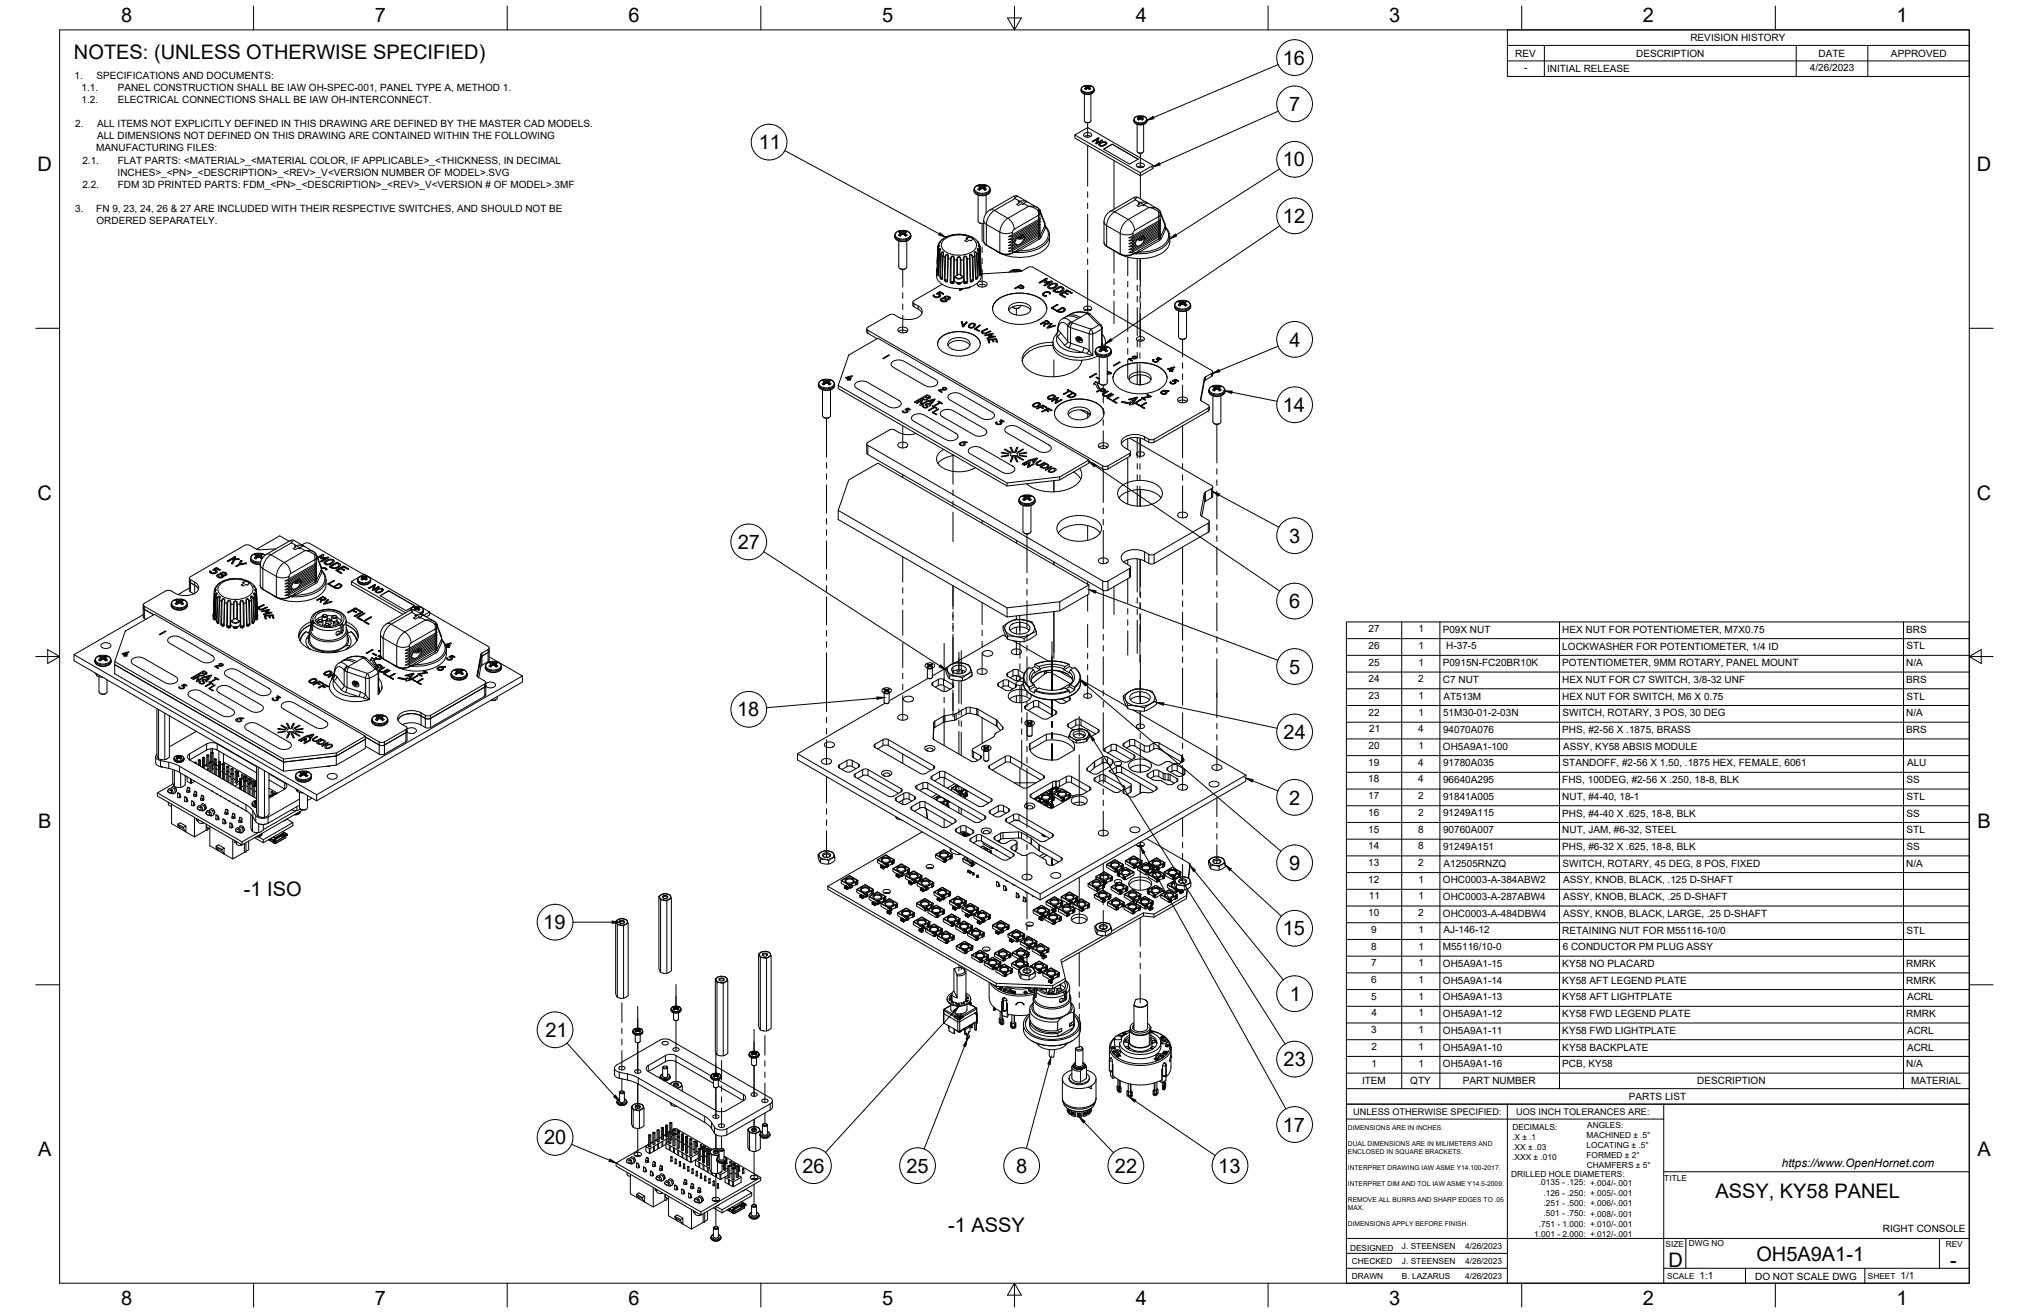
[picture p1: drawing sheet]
<svg xmlns="http://www.w3.org/2000/svg" width="864mm" height="559mm" viewBox="0 0 864 559" stroke-linecap="round" stroke-linejoin="round" font-family="sans-serif">
<defs><g id="words">
<g font-size="8.5">
<text x="51.6" y="9.4">8</text>
<text x="159.5" y="9.4">7</text>
<text x="267.5" y="9.4">6</text>
<text x="375.4" y="9.3">5</text>
<text x="483.4" y="9.4">4</text>
<text x="591.3" y="9.4">3</text>
<text x="699.3" y="9.4">2</text>
<text x="807.2" y="9.4">1</text>
<text x="31.5" y="25">NOTES: (UNLESS OTHERWISE SPECIFIED)</text>
<text x="546" y="27.5">16</text>
<text x="548.6" y="47.3">7</text>
<text x="322.9" y="63.6">11</text>
<text x="546" y="70.8">10</text>
<text x="16" y="72.9">D</text>
<text x="841.4" y="72.9">D</text>
<text x="546" y="94.9">12</text>
<text x="548.8" y="147.5">4</text>
<text x="546" y="175.3">14</text>
<text x="16" y="212.6">C</text>
<text x="841.4" y="212.6">C</text>
<text x="314" y="233.7">27</text>
<text x="548.7" y="231">3</text>
<text x="548.7" y="258.8">6</text>
<text x="548.6" y="286.7">5</text>
<text x="313.7" y="304.9">18</text>
<text x="546.4" y="314.6">24</text>
<text x="548.7" y="342.4">2</text>
<text x="16.2" y="352.3">B</text>
<text x="841.7" y="352.3">B</text>
<text x="548.7" y="370.2">9</text>
<text x="103.8" y="381.4">-1 ISO</text>
<text x="231.2" y="395.5">19</text>
<text x="546" y="398.1">15</text>
<text x="549" y="426">1</text>
<text x="232.2" y="441.3">21</text>
<text x="546.4" y="453.8">23</text>
<text x="546" y="481.7">17</text>
<text x="231.6" y="487.1">20</text>
<text x="16.2" y="492">A</text>
<text x="841.7" y="492">A</text>
<text x="341.5" y="499.1">26</text>
<text x="385.8" y="499.1">25</text>
<text x="432.5" y="499.1">8</text>
<text x="474.6" y="499.2">22</text>
<text x="518.5" y="499.1">13</text>
<text x="730.1" y="510">ASSY, KY58 PANEL</text>
<text x="403.5" y="524.4">-1 ASSY</text>
<text x="710.1" y="539.1">D</text>
<text x="747.6" y="536.7">OH5A9A1-1</text>
<text x="830.1" y="539.1">-</text>
<text x="51.6" y="555.5">8</text>
<text x="159.5" y="555.5">7</text>
<text x="267.5" y="555.5">6</text>
<text x="375.4" y="555.4">5</text>
<text x="483.4" y="555.5">4</text>
<text x="591.3" y="555.5">3</text>
<text x="699.3" y="555.5">2</text>
<text x="807.2" y="555.5">1</text>
</g>
<text font-size="5" x="758.4" y="496.8">https://www.OpenHornet.com</text>
<g font-size="4.3">
<text x="719.5" y="17.6">REVISION HISTORY</text>
<text x="644.9" y="24.2">REV</text>
<text x="696.4" y="24.2">DESCRIPTION</text>
<text x="774" y="24.2">DATE</text>
<text x="804.9" y="24.2">APPROVED</text>
<text x="31.7" y="33.7">1.</text>
<text x="41.1" y="33.7">SPECIFICATIONS AND DOCUMENTS:</text>
<text x="648.7" y="30.2">-</text>
<text x="658.5" y="30.6">INITIAL RELEASE</text>
<text x="770.3" y="30.3">4/26/2023</text>
<text x="34.7" y="38.9">1.1.</text>
<text x="50.1" y="38.9">PANEL CONSTRUCTION SHALL BE IAW OH-SPEC-001, PANEL TYPE A, METHOD 1.</text>
<text x="34.7" y="44">1.2.</text>
<text x="50.1" y="44">ELECTRICAL CONNECTIONS SHALL BE IAW OH-INTERCONNECT.</text>
<text x="32" y="54.2">2.</text>
<text x="41.3" y="54.2">ALL ITEMS NOT EXPLICITLY DEFINED IN THIS DRAWING ARE DEFINED BY THE MASTER CAD MODELS.</text>
<text x="41.3" y="59.3">ALL DIMENSIONS NOT DEFINED ON THIS DRAWING ARE CONTAINED WITHIN THE FOLLOWING</text>
<text x="41" y="64.5">MANUFACTURING FILES:</text>
<text x="35.1" y="69.6">2.1.</text>
<text x="50.1" y="69.6">FLAT PARTS: &lt;MATERIAL&gt;_&lt;MATERIAL COLOR, IF APPLICABLE&gt;_&lt;THICKNESS, IN DECIMAL</text>
<text x="50" y="74.7">INCHES&gt;_&lt;PN&gt;_&lt;DESCRIPTION&gt;_&lt;REV&gt;_V&lt;VERSION NUMBER OF MODEL&gt;.SVG</text>
<text x="35.1" y="79.9">2.2.</text>
<text x="50.1" y="79.9">FDM 3D PRINTED PARTS: FDM_&lt;PN&gt;_&lt;DESCRIPTION&gt;_&lt;REV&gt;_V&lt;VERSION # OF MODEL&gt;.3MF</text>
<text x="32" y="90.1">3.</text>
<text x="41" y="90.1">FN 9, 23, 24, 26 &amp; 27 ARE INCLUDED WITH THEIR RESPECTIVE SWITCHES, AND SHOULD NOT BE</text>
<text x="41.1" y="95.2">ORDERED SEPARATELY.</text>
<text x="582.5" y="269">27</text>
<text x="603.7" y="269">1</text>
<text x="614" y="269.3">P09X NUT</text>
<text x="665" y="269.3">HEX NUT FOR POTENTIOMETER, M7X0.75</text>
<text x="811.4" y="269.3">BRS</text>
<text x="582.5" y="276.1">26</text>
<text x="603.7" y="276.1">1</text>
<text x="615.6" y="276.4">H-37-5</text>
<text x="665" y="276.4">LOCKWASHER FOR POTENTIOMETER, 1/4 ID</text>
<text x="811.5" y="276.4">STL</text>
<text x="582.5" y="283.3">25</text>
<text x="603.7" y="283.3">1</text>
<text x="614" y="283.5">P0915N-FC20BR10K</text>
<text x="665" y="283.5">POTENTIOMETER, 9MM ROTARY, PANEL MOUNT</text>
<text x="811.4" y="283.5">N/A</text>
<text x="582.5" y="290.4">24</text>
<text x="603.6" y="290.4">2</text>
<text x="614.2" y="290.6">C7 NUT</text>
<text x="665" y="290.7">HEX NUT FOR C7 SWITCH, 3/8-32 UNF</text>
<text x="811.4" y="290.6">BRS</text>
<text x="582.5" y="297.5">23</text>
<text x="603.7" y="297.5">1</text>
<text x="614.4" y="297.7">AT513M</text>
<text x="665" y="297.8">HEX NUT FOR SWITCH, M6 X 0.75</text>
<text x="811.5" y="297.8">STL</text>
<text x="582.5" y="304.6">22</text>
<text x="603.7" y="304.6">1</text>
<text x="614.2" y="304.8">51M30-01-2-03N</text>
<text x="665.1" y="304.9">SWITCH, ROTARY, 3 POS, 30 DEG</text>
<text x="811.4" y="304.9">N/A</text>
<text x="582.8" y="311.7">21</text>
<text x="603.6" y="311.7">4</text>
<text x="614.2" y="312">94070A076</text>
<text x="665" y="312">PHS, #2-56 X .1875, BRASS</text>
<text x="811.4" y="312">BRS</text>
<text x="582.5" y="318.8">20</text>
<text x="603.7" y="318.8">1</text>
<text x="614.2" y="319.1">OH5A9A1-100</text>
<text x="665.3" y="319.1">ASSY, KY58 ABSIS MODULE</text>
<text x="582.3" y="325.9">19</text>
<text x="603.6" y="325.9">4</text>
<text x="614.2" y="326.2">91780A035</text>
<text x="665.1" y="326.2">STANDOFF, #2-56 X 1.50, .1875 HEX, FEMALE, 6061</text>
<text x="811.7" y="326.2">ALU</text>
<text x="582.3" y="333">18</text>
<text x="603.6" y="333">4</text>
<text x="614.2" y="333.3">96640A295</text>
<text x="664.9" y="333.3">FHS, 100DEG, #2-56 X .250, 18-8, BLK</text>
<text x="811.5" y="333.3">SS</text>
<text x="582.3" y="340.1">17</text>
<text x="603.6" y="340.1">2</text>
<text x="614.2" y="340.4">91841A005</text>
<text x="665" y="340.4">NUT, #4-40, 18-1</text>
<text x="811.5" y="340.4">STL</text>
<text x="582.3" y="347.2">16</text>
<text x="603.6" y="347.2">2</text>
<text x="614.2" y="347.5">91249A115</text>
<text x="665" y="347.5">PHS, #4-40 X .625, 18-8, BLK</text>
<text x="811.5" y="347.5">SS</text>
<text x="582.3" y="354.4">15</text>
<text x="603.5" y="354.4">8</text>
<text x="614.2" y="354.6">90760A007</text>
<text x="665" y="354.6">NUT, JAM, #6-32, STEEL</text>
<text x="811.5" y="354.6">STL</text>
<text x="582.3" y="361.5">14</text>
<text x="603.5" y="361.5">8</text>
<text x="614.2" y="361.7">91249A151</text>
<text x="665" y="361.8">PHS, #6-32 X .625, 18-8, BLK</text>
<text x="811.5" y="361.8">SS</text>
<text x="582.3" y="368.6">13</text>
<text x="603.6" y="368.6">2</text>
<text x="614.4" y="368.9">A12505RNZQ</text>
<text x="665.1" y="368.9">SWITCH, ROTARY, 45 DEG, 8 POS, FIXED</text>
<text x="811.4" y="368.9">N/A</text>
<text x="582.3" y="375.7">12</text>
<text x="603.7" y="375.7">1</text>
<text x="614.2" y="376">OHC0003-A-384ABW2</text>
<text x="665.3" y="376">ASSY, KNOB, BLACK, .125 D-SHAFT</text>
<text x="582.6" y="382.8">11</text>
<text x="603.7" y="382.8">1</text>
<text x="614.2" y="383.1">OHC0003-A-287ABW4</text>
<text x="665.3" y="383.1">ASSY, KNOB, BLACK, .25 D-SHAFT</text>
<text x="582.3" y="389.9">10</text>
<text x="603.6" y="389.9">2</text>
<text x="614.2" y="390.2">OHC0003-A-484DBW4</text>
<text x="665.3" y="390.2">ASSY, KNOB, BLACK, LARGE, .25 D-SHAFT</text>
<text x="583.6" y="397">9</text>
<text x="603.7" y="397">1</text>
<text x="614.4" y="397.3">AJ-146-12</text>
<text x="665" y="397.3">RETAINING NUT FOR M55116-10/0</text>
<text x="811.5" y="397.3">STL</text>
<text x="583.6" y="404.1">8</text>
<text x="603.7" y="404.1">1</text>
<text x="614.1" y="404.4">M55116/10-0</text>
<text x="665.1" y="404.4">6 CONDUCTOR PM PLUG ASSY</text>
<text x="583.6" y="411.2">7</text>
<text x="603.7" y="411.2">1</text>
<text x="614.2" y="411.5">OH5A9A1-15</text>
<text x="665" y="411.5">KY58 NO PLACARD</text>
<text x="811.4" y="411.5">RMRK</text>
<text x="583.7" y="418.4">6</text>
<text x="603.7" y="418.4">1</text>
<text x="614.2" y="418.7">OH5A9A1-14</text>
<text x="665" y="418.7">KY58 AFT LEGEND PLATE</text>
<text x="811.4" y="418.6">RMRK</text>
<text x="583.6" y="425.5">5</text>
<text x="603.7" y="425.5">1</text>
<text x="614.2" y="425.8">OH5A9A1-13</text>
<text x="665" y="425.8">KY58 AFT LIGHTPLATE</text>
<text x="811.7" y="425.8">ACRL</text>
<text x="583.7" y="432.6">4</text>
<text x="603.7" y="432.6">1</text>
<text x="614.2" y="432.9">OH5A9A1-12</text>
<text x="665" y="432.9">KY58 FWD LEGEND PLATE</text>
<text x="811.4" y="432.8">RMRK</text>
<text x="583.6" y="439.7">3</text>
<text x="603.7" y="439.7">1</text>
<text x="614.2" y="440">OH5A9A1-11</text>
<text x="665" y="440">KY58 FWD LIGHTPLATE</text>
<text x="811.7" y="440">ACRL</text>
<text x="583.7" y="446.8">2</text>
<text x="603.7" y="446.8">1</text>
<text x="614.2" y="447.1">OH5A9A1-10</text>
<text x="665" y="447.1">KY58 BACKPLATE</text>
<text x="811.7" y="447.1">ACRL</text>
<text x="583.8" y="453.9">1</text>
<text x="603.7" y="453.9">1</text>
<text x="614.2" y="454.2">OH5A9A1-16</text>
<text x="665" y="454.2">PCB, KY58</text>
<text x="811.4" y="454.2">N/A</text>
<text x="579.7" y="461.5">ITEM</text>
<text x="600.3" y="461.4">QTY</text>
<text x="622.7" y="461.5">PART NUMBER</text>
<text x="722.4" y="461.5">DESCRIPTION</text>
<text x="813.4" y="461.5">MATERIAL</text>
<text x="693.3" y="468.1">PARTS LIST</text>
<text x="801.4" y="524.4">RIGHT CONSOLE</text>
<text x="723.4" y="544.5">1:1</text>
<text x="747" y="544.7">DO NOT SCALE DWG</text>
<text x="809" y="544.5">1/1</text>
</g>
<g font-size="3.9">
<text x="576" y="474.6">UNLESS OTHERWISE SPECIFIED:</text>
<text x="645.3" y="474.7">UOS INCH TOLERANCES ARE:</text>
</g>
<g font-size="3.5">
<text x="643.7" y="485">.X ± .1</text>
<text x="643.7" y="480.8">DECIMALS:</text>
<text x="675.3" y="484.3">MACHINED ± .5°</text>
<text x="675.6" y="480">ANGLES:</text>
<text x="643.7" y="489.3">.XX ± .03</text>
<text x="675.3" y="488.6">LOCATING ± .5°</text>
<text x="643.7" y="493.5">.XXX ± .010</text>
<text x="675.3" y="492.8">FORMED ± 2°</text>
<text x="675.4" y="497.1">CHAMFERS ± 5°</text>
<text x="643.2" y="501.1">DRILLED HOLE DIAMETERS:</text>
<text x="708.4" y="502.7">TITLE</text>
<text x="655" y="504.4">.0135 - .125: +.004/-.001</text>
<text x="657" y="508.8">.126 - .250: +.005/-.001</text>
<text x="657" y="513.2">.251 - .500: +.006/-.001</text>
<text x="657" y="517.7">.501 - .750: +.008/-.001</text>
<text x="653.1" y="526.5">1.001 - 2.000: +.012/-.001</text>
<text x="655" y="522.1">.751 - 1.000: +.010/-.001</text>
<text x="574.6" y="532.3">DESIGNED</text>
<text x="596.7" y="531.6">J. STEENSEN</text>
<text x="623.6" y="531.6">4/26/2023</text>
<text x="708.9" y="530.9">SIZE</text>
<text x="718.9" y="530.5">DWG NO</text>
<text x="828.2" y="530.9">REV</text>
<text x="575.4" y="537.9">CHECKED</text>
<text x="596.7" y="537.9">J. STEENSEN</text>
<text x="623.6" y="537.9">4/26/2023</text>
<text x="575.4" y="544.3">DRAWN</text>
<text x="596.7" y="544.3">B. LAZARUS</text>
<text x="623.6" y="544.3">4/26/2023</text>
<text x="709.6" y="544.2">SCALE</text>
<text x="795" y="544.2">SHEET</text>
</g>
<g font-size="2.8">
<text x="573.7" y="480.9">DIMENSIONS ARE IN INCHES.</text>
<text x="573.7" y="487.7">DUAL DIMENSIONS ARE IN MILIMETERS AND</text>
<text x="573.7" y="491.1">ENCLOSED IN SQUARE BRACKETS.</text>
<text x="573.7" y="497.9">INTERPRET DRAWING IAW ASME Y14.100-2017.</text>
<text x="573.7" y="504.7">INTERPRET DIM AND TOL IAW ASME Y14.5-2009.</text>
<text x="573.7" y="511.6">REMOVE ALL BURRS AND SHARP EDGES TO .05</text>
<text x="573.7" y="514.9">MAX.</text>
<text x="573.7" y="521.8">DIMENSIONS APPLY BEFORE FINISH.</text>
</g>
</g></defs>
<!-- layer: Visible -->
<g fill="none" stroke="#000" stroke-width=".43">
<path d="M461.5 40v11.4M461.9 36.4l-1 .4-.7 .8v1.2l.6 .8 2.4 .6 2.1-.8 .4-1.4-.5-1-1.6-.7-1.7 .1M462.1 37.3l-.3 .6 .4 .2 .5-.4M462.2 37.1l.1 .9M462.2 37.2l-.1 .1M462.2 37.1v.1M462.2 36.6l.2 1.2M462.2 36.6l.5 .1M462.2 36.6l-.6 .3 .6 .2M462.7 36.7h.1M462.7 37.6v.1M462.7 36.7h.5"/>
<path d="M462.7 37.6h.5M463.2 37.6v.1M463.2 36.7h.1M463.6 36.6l-.2 1.2M463.6 36.6l-.4 .1M463.7 36.6l.6 .3-.5 .1M463.7 37.1l-.1 .9M463.7 37.1v.1M463.7 37.2l.1 .1M463.8 37l-.1 .1M463.8 37.3h.1M463.8 37h.1"/>
<path d="M463.8 37.3l.5 .4-.4 .3-.7-.3M464.3 40v11.4a1.61 1.61 0 0 1-2.7 0M457.5 57.4l5.5-3.1 27.8 16.1-5.4 3.1zM457.5 57.4v1.3l27.9 16.1v-1.3M461.4 57a2.01 2.01 0 0 1 3.3 .6 1.95 1.95 0 0 1-3.5-.3zM461.6 58a2.62 2.62 0 0 1 2.6 0M461.9 52l1 .3 .8-.2M463.9 52l-.3 .1M467.1 59.3l-.6 1.7M467.4 58.7l.3 .1M467.4 58.8l-2.5 1.4M467.7 58.8v.1"/>
<path d="M468.8 59.7l.5 .1M468.8 59.8l-1.7 .9M483 50.1l1.3-.7a3.9 3.9 0 0 1 3.2 .5l.6 .9-.1 1.2-.9 .8-1.5 .4-1.5-.2-1.1-.7-.4-1.4zM484 53v11.4a1.61 1.61 0 0 0 2.8 0v-11.4M484.1 49.9l.5 .2M484.6 50.1l.1 .9-.6-.3zM484.6 50.1h.1M484.7 49.5l-.6 .4M484.7 49.5l.2 1.3M484.7 49.5l.4 .1M485.1 49.6h.1M485.1 49.6h.5"/>
<path d="M485.1 50.6l-.4 .4M485.1 50.6h.5M485.2 50.6h-.1M485.6 50.6h.1M485.6 50.6l.5 .4M485.7 49.6h-.1M486.1 49.5l-.3 1.3M486.1 49.5l.6 .4M486.1 49.5l-.4 .1M486.2 50.1l.5 .6-.6 .3zM486.2 50.1h.1M486.3 50l-.1 .1"/>
<path d="M486.3 50h-.1M486.7 49.9l-.4 .1M416.8 78.8l.1 .7M416.8 79.4h.1M416.8 79.9l-.6 .7 .2 .1 .4 .3 .7-.7M416.8 78.8l.7 .1M416.8 78.8l-.6 .4 .6 .2M416.8 79.4l.2 .2M416.8 79.9h.1M417 79.6l-.2 .3M417 79.6h.1M417 79.6l.1 1.1"/>
<path d="M417.5 78.9l.1 .1M417.6 79h.9M418.5 78.9v.1M419 79.6h.1M419 79.6l-.1 1.1M419 79.6l.2 .3M419.2 78.7l1.9 1 .3 1.6-.8 1.3-1.9 .7-2.2-.2-1.5-.9-.4-.8v-1.1l1.1-1.2a4.8 4.8 0 0 1 3.5-.4M419.2 78.8l-.1 .7M419.2 79.9h.1M419.2 79.4l-.2 .2M419.2 78.8l.7 .4-.7 .2M419.2 78.8l-.7 .1"/>
<path d="M419.2 79.9l.7 .7-.2 .1-.5 .3-.7-.7M419.2 79.4h.1M464.9 60.2l2.5-1.5 .3 .2-.6 1.8 2.2-1-2.6 1.5-.3-.1 .7-1.8-1.8 1zM464.9 60.2v.1M466.5 61.1h-.1M467.7 61.6h.1M467.8 61.2l2-.9 .8 .1 .5 .5-.6 .8-1.6 .6-1-.3zM468.2 61.7l.2 .3h.8l1-.4 .4-.6-.6 .7M468.2 61.6v.1M469.7 63.5l3.7-2.2 11 6.4-3.6 2.1zM469.9 60.4l-1.4 .3-.8 .8M469.9 60.4l.8 .1 .4 .4"/>
<path d="M469.9 60.3v.1M470 61.6l-1.1 .5-.5-.2M470.6 61l-.6-.4-.9 .2-.9 .6 .2 .5M473.4 61.3l-3.6 2.2M473.4 61.4l11 6.4M483.8 69.9a2.01 2.01 0 0 1 3.3 .6 1.95 1.95 0 0 1-3.4-.3zM484.1 71a2.62 2.62 0 0 1 2.6 0M484.4 64.9l1 .4 .9-.4M490.8 70.4v1.3l-5.4 3.1M381.2 99.2l.7-.6a4.9 4.9 0 0 1 4.2-.2l1.4 1.1 .1 1.7-.8 .9-1.8 .7-2-.1-1.5-.7-.7-1.3zM383 98.9h.1M383 99.4l-.6 .7 .2 .1 .5 .3 .7-.7"/>
<path d="M383.1 98.3l-.7 .4 .6 .2M383.1 98.3l.1 .7M383.1 99.4h-.1M383.1 98.3l.7 .1M383.1 98.9l.2 .2M383.2 99.1h.1M383.2 99.1l.2 1.1M383.3 99.1l-.2 .3M383.3 99.8v.1M383.3 99.9l.2 .1M383.4 99.9h-.1M383.8 98.4h.1"/>
<path d="M383.8 99.8h.1M383.8 98.4l.4 .1M384.2 98.5h.1M384.2 99.7l-.4 .1M384.3 99.7h.1M384.3 99.7l.4 .1M384.7 98.4l-.4 .1M384.7 99.8h.1M384.8 98.4h-.1M385.1 99.9h.1M385.1 99.9l-.1 .1M385.2 99.8l-.1 .1"/>
<path d="M385.3 99.1h.1M385.3 99.1l-.2 1.1M385.3 99.1l.8 1-.7 .4-.6-.7M385.4 98.3l-.1 .7M385.4 98.3l.7 .4-.8 .4M385.4 98.3l-.6 .1M416.3 83.1v11M416.3 94.1a1.83 1.83 0 0 0 2.4 .9l-.8 .2-1.1-.4M417.1 80.3v.2M417.1 80.5h.2M417.1 80.4h.1M417.6 80.3h-.1"/>
<path d="M417.6 80.3h.9M418.5 80.3h.1M418.9 80.5h-.1M418.9 80.4h.1M418.9 80.3v.2M419.7 83.1v7.7M435 99.9l-.4 1.1M435.1 99.9v.5l-.5 .6M435.3 99.8l.4 .4M442.6 98v.3M442.6 96.8v.2M442.6 95.5v.3"/>
<path d="M442.6 93v.3M442.6 94.3v.3M442.6 99.3v.2M442.6 95.5l-11.6 6.8M442.6 96.8l-6.6 3.8-.3-.4M442.6 98l-6.8 4M442.6 93l-13.3 7.7M442.6 94.3l-13.3 7.6 1.7-.2 11-6.4 .6-.7M442.6 99.3l-13.3 7.6 1.7-.2M442.6 98.3l-.6 .8-6.9 4M442.6 97l-.6 .8-5.9 3.4M442.6 95.8l-.6 .8-6.3 3.6"/>
<path d="M442.6 93.3l-.6 .8-11 6.3-1.7 .3M442.6 99.5l-.6 .8-11 6.4M442.6 89.5l-.9-1.1-8.7-4.9-.8-.2-11.2 6.3-1.6 1.7-.7 2.4v9.1l.3 .9 7.6 4.4 2.9 .2 2.4-1.1M442.6 89.5h.1M442.6 89.5l2 5.1 .2 1.5 1.4 1.9 .5 2a6.9 6.9 0 0 1-4.9 8 20.5 20.5 0 0 1-15.7 0M493.8 90l-.9-1.1-8.6-4.9-1-.2-10.9 6.2-1.8 1.9-.7 2.5v8.9l.4 .9 .8 .8 6.7 3.7 2.7 .1 2.6-1.1M493.8 90h.1M493.8 90l2 5.1 .2 1.5 1.2 1.5 .6 1.4 .1 3.2M382.5 102.6v11a1.97 1.97 0 0 0 3.5 0v-11M383 114.3l1.1 .4 1.3-.4M398.8 115.5l-.1 .2M398.9 111.4h.1"/>
<path d="M398.9 113l-.1 1.6 .2 .1M399.2 104.9l-.3 6.5M399.8 104.6l-.6 1.3-.3 9.5M400.2 103l-.8 1-.2 .9M400.2 106.3l-.4 1.2-.4 9.8M401.4 101.7l1.4-.9 2.3-.8 2.6-.3 2.4 .1 3.7 1.1 1.6 1.1 1 1.4M401.5 107.8l-.5 10.9M401.5 101.6l-1.1 .9-.6 .9M403.5 109.1l-.3 10.7M406.4 117.8l1.5 1 1.1-.2 .9-.8M406.4 117.8l1.5-1h.5l1.6 1.1 .1 1.5-1.1 1h-1.7l-1.2-1.2zM406.6 117.6l.5 .6 .9 .3 1-.2 .7-.7"/>
<path d="M412.8 109.1l.3 10.7M414.8 107.8l.5 10.9M416.1 103l.6 .8 .4 1.1 .5 10.4a5.5 5.5 0 0 1-4.6 6.8 13.8 13.8 0 0 1-13.4-2.4l-.5-.6a5.3 5.3 0 0 1-.4-3.8l.1-.8M416.1 106.3l.3 1.1 .4 9.9M416.5 104.6l.6 1.3 .4 9.8M424.3 107l1.5 .8M431 102.3l-1.7 .9 1.7-.3M431.4 115l.7 .1M431.5 115.7l-.1-.7-.6 .4 .8 .3M431.9 103v.6M431.9 103.6l.3 .5M432.1 115.1h.1"/>
<path d="M432.2 115.1l.4 .1M432.2 104.1l.2-.3 .5 .5M432.2 104.1l-2.9 1.6 1.4-.1 2.2-1.3M432.4 102.2l-1.4 .8M432.4 102.1l-.4 .9-2.7 1.4 1.4-.1 1.2-.7M432.5 107.4l-.2 .1M432.6 115.2h.1M432.7 101.3l-.3 .8M433.1 115.1l-.4 .1M433.1 115.1h.1M433.3 100.9l.1 .1M433.4 100.9v.1"/>
<path d="M433.4 101h1.2M433.8 115v.5M433.8 115l.7 .4-.7 .1M433.8 115l-.7 .1M433.8 115.5h.1M434 115.6l-16.4 .9M434 115.6l1-.3a4.5 4.5 0 0 0-5.4 .5M434.5 100.3l.1 .7M434.6 100.2v.1M435.7 100.2a1.74 1.74 0 0 1-2.8 1M435.8 102h-.2a3.1 3.1 0 0 1-2.7 2.3M436.1 101.2l-.3 .8"/>
<path d="M436.1 101.2v-.6a2.38 2.38 0 0 1-3.5 .8M437.6 113.8l-2.7 1.5M437.6 113.8l1.3-.3 .9 .3M439.8 113.8l75.9 43.8M444.9 119.2l-.4 1.1M445.7 118.6h-.4l-3 1.7M447.9 119.8l-2.7 .2M482.2 104.1l1-.6v.7M482.2 100.4l11.7-6.9-.7 1.1-11 6.4M482.2 101.6l11.7-6.9-.7 1.1-11 6.4M482.2 106.6l11.7-6.9-.7 1.1-11 6.4M482.2 105.3l-1.7 .9 1.7-.2"/>
<path d="M482.2 104.1l-1.7 .9 1.7-.3M482.2 102.8l-1.7 .9 1.7-.2M482.2 100.3l-1.7 .9 1.7-.2M482.2 101.6l-1.7 .9 1.7-.3M482.2 106.6l-1.7 .9 1.7-.3M483.2 104.2l-1 .5M483.2 104.1l.2 .5M483.4 104.6l-1.2 .7M483.6 102.7l-1.4 .8M483.6 102.7l-.4 .8M483.7 104.4l-.3 .2M483.7 108h-.2"/>
<path d="M483.7 104.4l.5 .4M483.9 101.8l-.3 .9M484.1 104.8l-1.9 1.2M484.7 101.5h.1M484.7 101.5h1.1M484.7 101.4v.1M484.9 101.3l-2.7 1.5M485.8 100.7v.8M486.2 100.5l.2 .2M486.3 103.6l-2.1 1.2M486.3 100.4l.1 .3M486.4 100.7l-.6 .8"/>
<path d="M486.4 100.7a1.17 1.17 0 0 1-1.7 .8M486.5 100.3l.4 .5M486.9 100.8l6.3-3.7 .7-1.2-9 5.3M486.9 100.7l.1 .1a1.46 1.46 0 0 1-2 1.5l-1.1-.4M486.9 100.7a1.74 1.74 0 0 1-2.8 1M487.1 102.5l-.8 1.1M487.1 102.5l6.8-4.1-.7 1.2-6.9 4M487.2 101.2l6.7-4-.7 1.1-5.9 3.5M487.3 101.7l-.2 .8M487.3 101.1v.7M497.9 102.7a8.2 8.2 0 0 1-7 6.6 19.7 19.7 0 0 1-15.4-1.8M368.9 139.9l.2 1.8 4.2 2.4"/>
<path d="M382.3 139.9a2.83 2.83 0 0 1 4.1 .3 2.33 2.33 0 0 1-3.7 1.1 .89 .89 0 0 1-.4-1.4zM388.5 129.9l.5 .6 2.7 1.7 .7 1.1M388.5 128.6v1.3M397.2 125.6h.5l.7 .7 1.1-.1 .2-.6-1.1-.6 1.4-.9 1.6 .9-.4 .2-1.1-.6-.7 .3 .6 .3 .4 .7-1.1 .8-1.6-.2zM397.7 125.9l.3 .4M397.7 125.8h-.5M397.7 125.8v.1M398 126.2l.7 .2 .8-.1M398.6 125v.1M399.4 124.9l.5 .3M399.8 125.8l-.3 .4M399.9 124.2l.5 .1"/>
<path d="M399.9 124.3l-1.3 .7M399.9 125.1l.5 .7M400.3 127.3l2.6-1.3 1 .2 .6 .7-.3 .5-1.1 .2-.2 .6-.9 .3-1.3-.3-.5-.5zM400.4 124.2l1.2 .9M400.6 127.1h.1M400.8 127.7l.8 .5 .9-.5M400.8 127.6v.1M400.8 127.8l.9 .4M400.8 127.7l.6-.5 .7 .1 .4 .4M401 121l-12 6.9-.4 .5 .4 .8a5.2 5.2 0 0 1 3.5 3.2 4.1 4.1 0 0 1-4.3 3.5 10.3 10.3 0 0 1-7.9-2.1l-1.8 .2-9.1 5.3-.5 .5 .2 .5 100.2 58 1.4 .2 .9-.2 9.1-5.3 .5-.5-.5-.8a5.2 5.2 0 0 1-3.5-3.1 4.1 4.1 0 0 1 4.4-3.6h2.9l2.7 .9M401.7 126.8l.5-.5 .9-.2 1 .3 .4 .5M401.7 126.9l-.8 .1-.7 .6"/>
<path d="M401.7 126.8v.1M402.1 126.3h.1M402.3 126.8l.8 .6 .6-.2 .2-.3M402.3 128l-.6 .2M402.5 127.8l-.2 .3M402.5 127.7h.1M403.1 127.6v.1M403.7 127.2l.2-.4-.4-.3-1.1 .1v.3l.7 .4M403.7 127.2l-.6 .2M404 126.3v.1M408.5 123.4l-.1 .1M409.2 137h.4l.4 1.6 1.2-1.4h.4l-1.7 1.9z"/>
<path d="M409.2 137.1l.4-.1 .4 1.6M409.2 137v.1M409.5 122.8l-1 .5M411.4 137.1l.2 .1M411.4 137.1l-1.4 1.5M412.5 138.3h.1M412.5 138.2l1.7-.6 .8 .3 .1 .5-.6 .9-1.2 .4-1.1-.6zM412.6 122.2l.1 .1M412.7 138.9v.1M412.8 122.3l-4.4 1.2 .9-.7M413.5 137.6v.1M414.4 137.7l-1.4 .2-.8 1.1"/>
<path d="M414.4 137.7l.7 .6M414.4 137.6v.1M414.4 138.9l.2-.8-.8-.3-.8 .5-.3 .8M414.4 138.8l-.7 .6-1-.3M414.7 138.4l-.9 1h-.8l-.3-.4M414.7 138.3v.1M414.8 140l2.1-1.6 .3 .1-1.9 1.5 1.5 .9zM414.9 140l-.1 .1M415 137.9v.1M416.2 121.6a3.1 3.1 0 0 1 3.7 0M416.4 120.1a2.74 2.74 0 0 1 3.8 .8 2.39 2.39 0 0 1-2.2 1.3 2.39 2.39 0 0 1-2.1-1.4l.2-.4M416.8 138.5h.4"/>
<path d="M416.8 138.5l-1.9 1.4M417.2 138.4v.2M419.9 140h.4M420.3 140h.1M422.5 131.4a7.1 7.1 0 0 1 5.7-5.7 16.9 16.9 0 0 1 15.8 2.4 4.8 4.8 0 0 1 1.6 3.3M424 128.1a16.6 16.6 0 0 1 20.1 0 4.8 4.8 0 0 1-1.9 8 17.1 17.1 0 0 1-18.2-1.4 4.4 4.4 0 0 1 0-6.6zM429.4 132.1a6.2 6.2 0 0 1 9.3 0M430 129.9a6.8 6.8 0 0 1 8.4 .5 2.5 2.5 0 0 1-2.4 3.5 5.9 5.9 0 0 1-6.7-1.9 1.86 1.86 0 0 1 .7-2.1zM431.4 131l1.4 .4 1-.4M431.9 122.7l2.5-1.4 1.4 .9-.3 .4-.7 .3-1.5-.6-1.1 .6zM433.6 122.2l1 .5 .7-.4M433.6 122.1l.9-.5 .8 .5-.2 .5"/>
<path d="M433.6 122.2l.6 .3M434.3 130a1.87 1.87 0 0 1-1.5 1.3 1.87 1.87 0 0 1-1.8-.7M435.1 122.5h-.9M435.3 122.2v.1M435.7 122l.1 .3M435.7 122l-1.3-.7-2.5 1.5M442.3 120.2l3.1-1.8 .4 .2-.6 1.4 2.7-.2-3.2 1.9-.3-.2 2.2-1.4-2.1 .3 .4-1.2-2.2 1.2zM442.8 137.8l2.5-1.4 1.4 .9-.7 .6h-1.1l-.4 1-.3-.2 .3-1.1-.3-.2-1 .6zM443 137.8h.1M443.7 125.3v.1M444.1 124.7l1.9-.6 .9 .3 .2 .5-.4 .2-.2-.5-.5-.2-1.1 .2-.7 .9 1.3 .5-.8 .1-1-.6zM444.2 125.4l.2 .4"/>
<path d="M444.4 121.5h.1M444.4 124.6l-.7 .6M444.4 125.7l1.1 .3M444.5 137.3l1.1 .5 .6-.4M444.5 137.2l.9-.5 .8 .5-.2 .5M444.5 137.3l.9 .4M444.5 137.7l-.2 1M444.5 137.6v.1M445.2 136.5h.1M445.7 124.2l-1.3 .3M445.7 124.2l1.1 .2 .3 .5M445.7 124.1v.1"/>
<path d="M445.9 122h.1M446 137.6l-.6 .2M446 121.7l1.3-.9 1.1-.3 1.2 .2 .6 .6-.8 1-1.8 .7-1.5-.4zM446.2 137.4h.1M446.3 136.9h.1M446.5 122.2l.6 .5 1-.1 1.2-.7 .2-.6-.7 .9M446.5 122.1v.1M446.6 120.1l-2.2 1.4M446.6 124.9h.1M446.6 124.8v.2M446.7 137.4l-1.4-.9-2.5 1.3M446.7 122.5l.7 .1"/>
<path d="M446.9 121v.1M447.3 137.8h.5l-1.4 1.5 2.5-.8 .3 .1-3.5 1zM447.4 137.8h.1M447.3 137.8l-1.6 1.8M447.4 137.7h.3M447.5 131l2.5-1.4 .3 .1-2.3 1.4 1.4 .9zM448 131.1l1.3 .8M448.2 123.7l3.1-1.8 1.2 .5 .4 .6-.6 .9-1.9 .6-1-.1zM448.4 123.5v.1M448.6 120.5v.1M448.8 122.2l-1.4 .5M448.9 123.7l2.5-1.4 .8 .5-.3 .9-1.8 .6"/>
<path d="M449.2 138.6l-.4-.1-2.4 .8M449.3 131.9l.1 .1M449.4 131.9v.1M449.5 121.3l-.5-.4-1.2 .2-1.2 .8 .1 .6M449.7 132.3l2.5-1.4 1.3 .8-.4 .7-1.4 .6-1-.1zM449.7 120.8l-1.1-.2-1 .2-1.2 .6-.5 .7M449.7 120.8l.5 .6M449.7 120.8h.1M449.9 132.2v.1M449.9 129.7l-2.4 1.4M450.1 140l-.1 1.6-1.4 2-.4 2.1M450.1 121.3h.1"/>
<path d="M450.2 139.9l.1 .5M450.2 139.9l.4-2.1 .8-1.6 4.3-2.6 3.6-.9 3.9 .5 5.8 5.6 .1 8.5M450.2 129.6h-.3M451 125.2l3.2-1.8 2.1 1.3-.3 .2-1.8-1-.9 .5 1.2 .6v.3l-1.6-.7-1.2 .7 1.7 1-.3 .3zM451.1 125.2l-.1 .1M451.7 121.9v.1M451.7 125.3l1.7 1M452.3 123l-.3 .7-1.3 .5h-1l-.8-.5 1.2 .5M452.5 130.9v.1M452.9 123l-.3-.4-1.3-.7-3.1 1.8M452.9 132.2v-.6l-.6-.4-2 1.1M452.9 132.1l-1.7 .7-.9-.4"/>
<path d="M453 131.8l-.2 .4-.8 .5-.9 .1-.8-.4M453.3 124.4l1.3 .8M453.5 131.8l-1.3-.9-2.5 1.5M456.3 124.7l-2.1-1.2-3.1 1.7M461.4 130.8a2.01 2.01 0 0 1 3.3 .6 1.95 1.95 0 0 1-3.5-.3zM461.6 131.9a2.62 2.62 0 0 1 2.7 0M500.4 128.8l.6-.4a5 5 0 0 1 4.3-.2l1.2 1 .2 1.6-.8 1.1-1.9 .7-2.1-.2-1.4-.8-.6-1 .1-1.1zM501.6 132.3v11.1a1.97 1.97 0 0 0 3.5 0l-.1-11.1M502.1 128.1l.2 .7M502.1 128.6h.1M502.2 129.2l-.7 .6 .2 .2 .5 .2 .6-.6M502.2 128.1l.6 .1"/>
<path d="M502.2 128.1l-.7 .4 .7 .1M502.2 128.6l.1 .2M502.2 129.2h.1M502.3 128.9l-.1 .3M502.3 128.9h.1M502.3 128.8l.2 1.1M502.4 129.6l.1 .1M502.5 129.7l.1 .1M502.5 129.7h.1M502.8 128.2h.1M502.9 129.6h-.1M502.9 129.6h.9"/>
<path d="M502.9 128.2h.9M503.8 129.6h.1M503.8 128.2h.1M504.2 129.7l-.1 .1M504.2 129.7h.1M504.3 129.6l-.1 .1M504.4 128.8h.1M504.3 128.8l-.1 1.1M504.4 128.9l.1 .3M504.5 129.2h.1M504.5 128.6l-.1 .2M504.5 128.1l-.1 .7"/>
<path d="M504.6 128.1l.6 .4-.6 .1M504.6 128.1l-.7 .1M504.6 129.2l.6 .6-.2 .2-.4 .2-.7-.6M504.6 128.6h-.1M361.3 151.1l12.4-7.1 89.8 51.8-12.4 7.2-22.5 2.5-71.8-41.4zM382.4 141.1a3.1 3.1 0 0 1 3.7 0M399.1 146.4a6 6 0 0 1 5.2-4.8 11.7 11.7 0 0 1 12.5 3.3l.4 1.5M400.1 143.9a13 13 0 0 1 16.1 0 3.7 3.7 0 0 1-1.6 6.1 13.4 13.4 0 0 1-14.5-1.2 3.4 3.4 0 0 1 0-4.9zM403.5 147a6.2 6.2 0 0 1 9.3 0M404.2 144.9a6.8 6.8 0 0 1 8.4 .5 2.5 2.5 0 0 1-2.5 3.5 5.9 5.9 0 0 1-6.6-2 1.86 1.86 0 0 1 .7-2zM415.3 140l1.6 .8M417.8 141l2.4-1.1v.3l-1.9 .9v.5l.8 .2 2.3-.9 .3 .2-2.8 1-1.1-.4z"/>
<path d="M418.2 141.4l.2 .3M419.2 142.7l3.4-.8-1.1 1.1 2.2 .3-3.4 .8-.1-.2 2.3-.6-1.6-.2 .8-.8-2.2 .6zM419.9 140l-2 .9-.2 .5M420.2 144h-.1M420.3 140v.1M420.4 144.7l3.7-.4 .4 1.2M420.5 144.5l3.6-.3 .4 1.4h-.5l-.3-1.1-.9 .1 .1 .9-.4-.1-.2-.8-1.4 .1 .3 1.2-.3 .1zM420.9 144.7l.3 1.2M421.5 143l2.1 .3M421.7 141.1l-2.5 .8-.8-.3M421.7 142.4l-.8 .7M421.7 142.3v.1"/>
<path d="M422.5 143.4l-2.3 .5M422.5 143.3v.1M422.7 141.9l-3.5 .9M422.8 144.6l.2 .8M423 145.3v.1M448.2 145.7a15.1 15.1 0 0 0-12.1 4.4 5 5 0 0 0 1.8 7.6 18.8 18.8 0 0 0 20.8-1 5.4 5.4 0 0 0 1.7-3.4M448.2 147a14.7 14.7 0 0 0-12.5 5l-.6 1.7M448.2 146.9a7.6 7.6 0 0 0 6.8 6 17.8 17.8 0 0 0 12.2-1.4M448.2 145.7v1.2M458 144.2v-.4a1.42 1.42 0 0 0 1.1 1.3 1.42 1.42 0 0 0 1.5-.6M458.1 143.7a1.59 1.59 0 0 1 1.9 .1 1.59 1.59 0 0 1 .4 1.9 1.8 1.8 0 0 1-2.3-2zM458.7 143.3a1.07 1.07 0 0 0 .2 1.8 1.07 1.07 0 0 0 1.6-.8"/>
<path d="M458.7 144.4l.6 .3M458.7 143.8v.6M458.7 144l1 .1M458.7 143.8l1 .3M459.3 143.5l.7 .3M459.3 143.5l-.6 .3M459.3 144.3v.4M459.3 143.5l.4 .1M459.3 143.5l-.6 .3v.6M459.8 143.7l.2 .7M460 143.8l-.3 .3M460 144.4l-.7 .3"/>
<path d="M460 143.8v.6M460 144l-.3 .1M460.3 153.3l.1 .4M466.3 159.1l-2.4 1.3M466.4 159l.2 .1M466.4 159.1h-.1M466.6 159.1h.1M466.6 159v.1M466.6 148.3l.7-.5a5 5 0 0 1 4.2-.1l1.3 1 .1 1.7-1 1.1-1.5 .5-2.2-.1-1.5-.8-.6-1.2zM467.7 148l.7 .1M467.9 151.8v11.1a1.97 1.97 0 0 0 3.4 0v-11.1M468.4 148.1h.1"/>
<path d="M468.4 148.7l-.7 .6a1.08 1.08 0 0 0 1.6-.3l.3-.1M468.4 147.6l.1 .7M468.4 148.7h.1M468.4 147.6l1.2 .2M468.4 147.6l-.7 .3M468.4 148.1l.2 .2M468.6 148.3v.1M468.6 148.3l.1 1.1M468.6 148.4l-.2 .3M468.7 149.1v.1M468.7 149.2l.1 .1M468.7 149.2h.1"/>
<path d="M469.1 142.2l1.3 2.3 .1 2.8M469.5 147.8h.1M469.6 148.9h.1M470.5 149.2h.1M470.5 149.1l-.2 .2M470.6 148.3v.1M470.6 148.3l-.1 1.1M470.6 148.4l.2 .3M470.8 148.1l-.2 .2M470.8 147.6l-.2 .7M470.8 147.6l-1.2 .2M470.8 148.7h.1"/>
<path d="M470.8 147.6l.7 .3M470.8 148.7l.7 .6a1.08 1.08 0 0 1-1.6-.3l-.3-.1M470.8 148.1h.1M471.4 158.2l1.7 .7M471.4 148l-.6 .1M472.4 158.9l-1.1 .1 1.1-.1-1-.6 .1-.2 1.6 .8-1.8 .4M473.9 155.6l2.5-1.5 .3 .1-2.5 1.5zM473.9 155.6h.1M474 155.6h.1M475.2 157.7a16.6 16.6 0 0 1 20 0 4.8 4.8 0 0 1-1.8 8 17.1 17.1 0 0 1-18.2-1.5 4.4 4.4 0 0 1 0-6.5zM476.4 154.1l.2 .1M476.4 154.2l-2.4 1.4"/>
<path d="M476.6 154.2l.1 .1M476.6 154.1v.1M480.3 152.8l3.1-.4-.1-.5h-1.2l.7-.3 .8 .1 .4 .4-.7 .6-2.4 .2 1 .6-.1 .1zM480.4 152.8l-.1 .1M480.9 152.9l1.1 .7M481.1 152.6l-.7 .1M481.2 159.5a6.8 6.8 0 0 1 8.4 .5 2.5 2.5 0 0 1-2.4 3.5 5.9 5.9 0 0 1-6.7-2 1.86 1.86 0 0 1 .7-2zM482.1 151.8l1.6-.1 .3 .5M482.1 151.9h.1M483.4 152.5h-2.3M483.6 152.2l-.2 .2M483.6 152.1v.1"/>
<path d="M483.8 143.8a2.01 2.01 0 0 1 3.3 .6 1.95 1.95 0 0 1-3.4-.3zM484.1 144.9a2.62 2.62 0 0 1 2.6 0M490.6 153.2l-.1 .3M490.7 153.1h.5v.7l.8 .1 .7-.4-.5-.8h1.3l-.8-.6 1.5 .7-1.2 .2 .1 .7-1.1 .5-1.3-.4zM490.7 153l.4 .1M490.7 153.1h-.1M491 153.5l.3 .3M491.1 153v.1M491.3 153.8h1.2M492.7 152.1l1.5 .8M492.7 152.2h-.1M492.7 153.5l-.2 .3"/>
<path d="M492.7 153.4v.1M493 153l.2 .4M493.5 152.7l-1.4 .2M497 157l3-.7-2.4 .8 .9 .4 1-.3-.7 .5 .2 .4h-1.2l.3-.4zM497.1 157h.1M497.2 156.9l.1 .1M497.6 157.1l.9 .5 .9-.4M497.8 158l-.1 .1M498.1 157.7l-.3 .3M498.8 157.7l.3 .3M499.1 158l.1 .1M499.6 156.3h.1"/>
<path d="M499.6 156.3l-2.3 .6M499.7 156.2l.2 .1M499.9 156.3l.1 .1M502.1 144.1l.4 .2M502.5 144.2h1.7M504.5 144.1l-.3 .2M515.7 158.9l-3.1 2.1M515.7 157.6l.5 .5-.5 .8M516.1 158.3v1.5l-.4 .4M348.8 162.4l.7-.5a5 5 0 0 1 4.2-.2l1.3 1.1 .1 1.7-1 1.1-1.5 .5-2.2-.1-1.5-.8-.6-1.2zM350.1 165.9v11a1.97 1.97 0 0 0 3.4 0v-11M350.6 162.2h.1"/>
<path d="M350.6 177.6l1 .4 1.4-.4M350.6 161.7l.1 .6M350.6 161.6l1.2 .2M350.6 161.6l-.7 .4 .7 .2M350.6 162.2l.2 .2M350.8 162.4l-.9 1a1.08 1.08 0 0 0 1.6-.3l.3-.1M350.8 162.4l.1 1.1M350.9 163.2v.1M350.9 163.3l.1 .1M350.9 163.3h.1M351.7 161.8h.1M351.8 163h.1"/>
<path d="M352.7 163.3h.1M352.7 163.2l-.2 .2M352.8 162.4l.9 1a1.08 1.08 0 0 1-1.6-.3l-.3-.1M352.8 162.4l-.1 1.1M353 162.2l-.2 .2M353 161.7l-.2 .6M353 161.6l-1.2 .2M353 161.6l.7 .4-.7 .2M353 162.2h.1M356.8 164.1v1.3l71.8 41.4v-1.3M439.7 172.1l1.8-.8 .8 .2 .5 .4-.5 .8-1.5 .6-1.3-.4zM439.9 172.6l.3 .4h.7l1.1-.5 .3-.5-.6 .7-1.1 .4"/>
<path d="M440.1 173h.5M440.2 171.8h.1M441.2 173.9l2.5-1.5 1.8 1-.3 .1-1.4-.8-.7 .4 1 .6-.1 .2-1.2-.6-1.2 .7zM441.6 171.3v.1M442.3 172l-.4-.4-1 .1-1 .7 .2 .5M442.4 171.6l-1.6-.1-1.4 1M442.4 171.6l.4 .4M442.4 171.5v.1M443.1 173.1l1 .7M443.5 175.1l2.5-1.4 1.7 1-.3 .1-1.4-.8-.7 .4 1.1 .6-.2 .2-1.2-.6-1.2 .7zM443.6 172.5l.4 .1M443.6 172.6l-2.4 1.3"/>
<path d="M444 172.5l1.4 .8M445.3 174.4l1.1 .7M445.4 173.3l.1 .1M445.8 173.8h.5M445.8 173.8l-2.3 1.4M445.8 169.3h.1M446 169l2-.9 .9 .2 .3 .4-.6 .8-1.5 .6-1.1-.4zM446.3 173.8l1.3 .8M446.3 169.4h.1M446.6 168.5v.1M447.6 170.6l2.5-1.4 .3 .2-.6 1.7 1.8-1h.4l-2.6 1.6-.3-.2 .7-1.8-1.8 1.1zM447.6 170.7h.1"/>
<path d="M447.6 174.6l.1 .1M448 168.1h.1M448.7 168.8l-1.4 1-.8-.1-.2-.3M448.7 168.8l-.6 .7M448.7 168.7l-.9-.3-1.5 1 .2 .3 .5 .1 1.1-.4M448.8 175.9a6.5 6.5 0 0 1 5.2-5.2 15.4 15.4 0 0 1 14.4 2.2 4.3 4.3 0 0 1 1.5 3M448.8 168.4l-1.7-.1-1.3 1.1M448.8 168.4l.4 .4M448.8 168.3v.1M449.1 171.5v.1M449.2 168.7v.1M449.8 169.7l-.7 1.8"/>
<path d="M450 169.2h.1M450 169.3l-2.4 1.3M450 173a15.1 15.1 0 0 1 18.6 0 4.3 4.3 0 0 1-1.8 7.2 15.6 15.6 0 0 1-16.8-1.4 3.9 3.9 0 0 1 0-5.8zM450.1 169.2h.2M450.3 169.2l.1 .1M452 170.2l-.5-.1-1.7 1M452.7 167.7h.1M454.2 168.6l2.6-1.5 1.1 .8-.3 .8-1.4 .5h-1.1zM454.3 165.9l1.9 .9-.9-.2-2.6 1.2 2.2-1.4zM454.3 166l1.8 .8M454.3 168.5h.1M454.7 176.6a6.2 6.2 0 0 1 9.3 0"/>
<path d="M454.8 168.7l.9 .3M454.9 166.4l-2.1 1.2M454.9 166.4h.1M455.4 174.4a6.8 6.8 0 0 1 8.4 .5 2.5 2.5 0 0 1-2.5 3.5 5.9 5.9 0 0 1-6.6-1.9 1.86 1.86 0 0 1 .7-2.1zM456.1 166.7l.1 .2M457 167.2h.1M457.4 168.4v-.6l-.6-.4-2 1.2M457.4 168.4l-1.7 .7M457.5 168l-.2 .5-1.1 .5-1.4-.3M457.9 168.1l-1.1-.9-2.6 1.4M460 174.5l3.9 2.2M463.9 160.4l2.4-1.4 .4 .1-2.5 1.5z"/>
<path d="M463.9 160.5h.1M466.3 162.4l1.4 .9M466.3 162.5l-.8 1M466.6 160.7h.1M466.6 160.6l1.3 .5M466.6 160.6l1.3 .9M466.6 160.6h.3M466.7 166.7l2.5-1.5 1.4 .9-.7 .7h-.9l-1-.6-1 .7zM466.9 160.6l1 .6M466.9 160.6h.1M467 163.4l.8-.1-1.5-.9-.9 1.1 .9-.1 1.1 2.1 .7-.2M467 163.4l1.1 1.9"/>
<path d="M467.8 162.3h.1M467.8 162.4l-.1 .1M467.9 162.3v.5M468.4 163.6l1.4 .3 1-.3M468.4 166.1l1 .5 .7-.4M468.4 166.1l.9-.6 .8 .6-.2 .4M468.4 166.1l.6 .3M469.4 167.6l2-1.1 .3 .1-1.8 1.1v.6l1 .1 2.3-1-2.5 1.3-1.2-.3zM469.4 167.7l-.1 .3M469.9 166.4l-.9 .1M470.1 166.2h.1M470.5 165.9l.1 .3"/>
<path d="M470.5 166l-1.3-.7-2.5 1.5M471.2 169.2l2.5-1.4 .2 .1-2.3 1.4 1.4 1zM471.2 166.5l.4 .1M471.2 166.6l-1.8 1M471.3 161.8v.1M471.3 161.9h.1M471.6 166.6h.1M471.6 166.5v.1M471.6 169.3l1.5 .9M473.1 167.4l.1 .1M473.1 167.4l-2.2 1.1-.8-.1-.3-.4M473.4 170.5l2.8-1.3-2.3 1.4 1.4 1z"/>
<path d="M473.5 170.5l-.1 .1M473.5 167.9h.4M473.5 167.9l-2.4 1.4M473.7 161a7.1 7.1 0 0 1 5.7-5.7 16.9 16.9 0 0 1 15.7 2.3 4.8 4.8 0 0 1 1.6 3.4M473.9 167.8v.1M473.9 170.6l1.4 .8M475.8 169.1l.4 .1M475.8 169.2l-2.3 1.3M477.4 171.2l3.5 .7M477.7 170.8v.1M477.7 170.8l-.3 .4M477.7 170.9l-.3 .3"/>
<path d="M477.7 170.8l3.3 .7M477.7 170.9l3.3 .6M480.4 170l3.7-.8-1.5 2-.4-.1 .2-.3-1.2-.7zM480.5 170l-.1 .1M480.6 161.6a6.2 6.2 0 0 1 9.3 0M481 171.5l.2-.5 1.5 .9-1.9 .5 .1-.5-.1 .5M481 171.5h.1M481.2 171l1.4 .9M481.2 171.1l-.2 .4M482.4 170.8l-.2 .3M483 171.5l2.4-1.4h.4l-2.3 1.4 1.3 1zM483.4 169.5l-.8 1-.9-.6 .9 .6"/>
<path d="M483.4 169.5l-1.7 .4M483.4 169.5l-.8 1M483.5 171.5l1.4 .9M483.8 169.1l.3 .1M483.8 169.1l-3.3 .8M484.1 169.1v.1M485.2 172.8l2.5-1.4h.3l-2.3 1.4 1.4 1zM485.4 172.8h-.2M485.4 170.1l-2.4 1.5M485.7 170.1h-.3M485.7 172.8l1.4 .9M485.8 169.4l3.4-.7-.9-.5 .1-.3 1.5 .9-3.4 .7 1 .6-.1 .2z"/>
<path d="M485.9 169.4h.1M486.5 169.5l1 .6M487.1 173.7h.1M487.5 170.1l.1 .1M487.6 171.5l-2.2 1.2M488 171.4h-.4M488.2 168.1l1.7 .7M489.2 168.8l-3.3 .5M489.2 168.7v.1M494.2 166.7l1.3-.5 2 .2-1.6 .1 .6 .3 .2 .5-1.1 .6-1.4-.4zM494.4 166.6h.1M494.5 167.1l.8 .6 .9-.5"/>
<path d="M494.5 166.9l.9-.3 .8 .6-.2 .3-.8 .1-.5-.1zM495.9 166.5l.8 .7M496.2 167.1v.1M496.3 166.6h.1M496.7 166.2v.1M497.3 166.3h.1M497.4 166.3h-2.2l-1.2 .9M498 162.6h.3l.8 .6 .7-.1 .2-.5-.9-.5 1.2-.7 1.2 .7-.3 .2-.9-.5-.5 .3 .6 .3 .1 .5-1.1 .6-1-.2zM498.1 162.6l.3 .1M498.1 162.7l-.1 .1M498.4 162.6v.2M498.4 162.8l.3 .3"/>
<path d="M498.4 162.8h.1M499.2 162.1l1.2-.6 1.1 .7M499.2 162.1l-.1 .1M499.8 162.1l.7 .7M500.1 162.8l-.7 .5-.7-.2M500.1 162.8h.1M501.4 169.6a2.83 2.83 0 0 1 4.1 .4 2.33 2.33 0 0 1-3.7 1.1 .89 .89 0 0 1-.4-1.5zM501.5 170.8a3.1 3.1 0 0 1 3.7 0M512.6 161l-1.6 9.2 3.6 2.4v.8l-23.4 13.5M512.6 162.3l-1.5 8.2M514.7 173v1.5l-.4 .4-23.1 13.3M515.7 160.2l-3.1 2.1"/>
<path d="M516.2 168.5v11a1.97 1.97 0 0 0 3.4 0v-11M516.7 165.4l-.6 .6 .4 .3 .2 .1 .8-.6M516.7 164.2l-.6 .4 .7 .2M516.7 164.3l.2 .6M516.8 165.3l-.1 .1M516.8 164.3l.7 .1M516.8 164.1l-2 1.1-.3 1.6 1.1 1.4 2.2 .6 2.1-.4 1.4-1.3-.2-1.9-2-1.1M516.8 164.8l.1 .2M516.9 165h.1M516.9 165l.2 1.1M516.9 165l-.1 .3M517 165.7v.2"/>
<path d="M517 165.9l.2 .1M517 165.8v.1M517.4 164.4h.1M517.5 165.7l-.1 .1M517.5 165.7h.9M517.5 164.4h.9M518.4 165.7v.1M518.4 164.4h.1M518.8 165.8v.1M518.8 165.9l-.1 .1M518.9 165.7l-.1 .2M518.9 165h.1"/>
<path d="M518.9 165l-.1 1.1M519 165l.1 .3M519.1 164.1h-2.3M519.1 164.3l-.1 .6M519.1 164.2l.7 .4-.9 .4M519.1 164.3l-.7 .1M519.1 165.3l.1 .1M519.2 165.4l.6 .6-.7 .4-.7-.6M368.9 188.9v3.9l.5 .6 99.9 57.7 .9 .3 1.4-.3 9.4-5.4 .2-4.4M382.3 188.9a2.83 2.83 0 0 1 4.1 .3 2.33 2.33 0 0 1-3.7 1.1 .89 .89 0 0 1-.4-1.4zM389.9 184.5a10 10 0 0 1-9.6-1.7l-1.8 .2-9.1 5.3-.5 .5 .2 .5 100.2 58 1.4 .2 .9-.2 9.1-5.3 .5-.5-.5-.8a5.1 5.1 0 0 1-3.5-3.1 4.1 4.1 0 0 1 4.4-3.6h2.9l2.7 .9M401.7 191.3a4.1 4.1 0 0 0-2 6.6 14 14 0 0 0 15.5 1.1"/>
<path d="M406.1 193.8a9.9 9.9 0 0 0-6.9 3.5M430.1 193.1a1.87 1.87 0 0 1 3.1 .5 1.81 1.81 0 0 1-3.2-.3zM430.4 194.1l1.4-.2 .9 .2M459.6 199.3a5.1 5.1 0 0 1-2.4 7.6 18.9 18.9 0 0 1-20.3-1M463.5 195.8v1.3l-12.4 7.2M467.7 189.1a2.83 2.83 0 0 1 4 .4 2.33 2.33 0 0 1-3.6 1 .89 .89 0 0 1-.4-1.4zM467.8 190.3a3.1 3.1 0 0 1 3.6 0M480.8 186.5l34.9 20.1M481.2 192.4l-.2 1.7-9.8 5.6-1.8-.2-5.9-3.3M483.8 192.8a2.01 2.01 0 0 1 3.3 .6 1.95 1.95 0 0 1-3.4-.3zM487.2 185.9a4.4 4.4 0 0 0 3.1 1.3l.9-.3M487.2 187.2a4.4 4.4 0 0 0 3.1 1.3l.9-.3"/>
<path d="M487.2 187.2a8.3 8.3 0 0 0-9.6 1.2l-.3 .5M516.7 180.2l.4 .2M517.1 180.4h1.7M519.1 180.2l-.3 .2M356.8 217.2l71.8 41.5v3.9l-71.8-41.5zM356.8 217.2l4.5-12.9 12.4-7.2 89.8 51.8M434.1 211.7l.7-.5a5 5 0 0 1 4.2-.2l1.3 1 .2 1.5-.8 1.2-1.8 .6-2.2-.1-1.5-.7-.5-1.1v-1.1zM435.3 211.3l.6 .1M435.4 215.1v11.1a1.97 1.97 0 0 0 3.4 0v-11.1M435.9 211.4h.1M435.9 212l-.7 .7M435.9 210.9l.1 .7"/>
<path d="M435.9 212h.1M435.9 210.9l1.2 .2M435.9 210.9l-.6 .4M435.9 211.4v.6M436.1 211.7l.1 1M436.2 212.4l.2 .2M436.2 212.5h.1M437.1 211.1h.1M437.1 212.3l-.4 .1a.91 .91 0 0 1-1.4 .3M437.1 212.3h.1M437.1 212.3l.5 .1a.9 .9 0 0 0 1.4 .3M438 212.5l-.2 .1"/>
<path d="M438 212.5h.1M438 212.4v.1M438.1 211.6v.1M438.1 211.7l-.1 1M438.1 211.7l.2 .3M438.3 211.4l-.2 .2M438.3 210.9l-.1 .7M438.3 210.9l-1.2 .2M438.3 212h.1M438.3 210.9l.7 .4M438.3 212l.7 .7M438.3 211.4h.1"/>
<path d="M439 211.3l-.7 .1M451.1 203v1.3l-22.5 2.5M457 200.8l1.6 1.3 1.4 1.9M476.3 211.9a13 13 0 0 1 14.3-2.6l2.4 1.4 1.1 1.2M476.8 207.3a13.6 13.6 0 0 1 16.8 0 3.9 3.9 0 0 1-1.6 6.5 14.1 14.1 0 0 1-15.2-1.3 3.6 3.6 0 0 1 0-5.2zM501.4 218.6a2.83 2.83 0 0 1 4.1 .4 2.33 2.33 0 0 1-3.7 1 .89 .89 0 0 1-.4-1.4zM512.6 210l-1.6 9.2 3.6 2.4v.8l-23.4 13.5M512.6 213.8l-1.1 6M513.1 213.3l-.5 .5M515.7 207.9l-3.1 2.1M515.7 211.8l-2.6 1.5M515.7 206.6l.5 .5-.5 .8"/>
<path d="M516.1 207.3l.1 3.8-.5 .7M96.8 238.7l3.1-1.7 .4 .2-1.1 .6 2.6 .2-1.7 .2-1.2 1.8-.4-.2 1-1.6h-.9l-1.5 .8zM96.9 238.8l-.1 .1M98.6 239.8v.1M99.2 237.8l2.2 .1M99.5 238.2l-.9 1.6M99.9 237l.4 .2M99.9 237l-3 1.7M101.4 237.8l.4 .2M102.4 238.6l.6 .2-.7 1.2 2.1-.4 .5 .2-4.4 1.2 1.1-.8zM102.5 238.6l.4 .1M102.5 238.7l-.9 1.5"/>
<path d="M102.9 238.6l.1 .1M104.4 239.6l.4 .1M104.4 239.7l-2.1 .3M104.8 239.7l.1 .1M106.3 232.1l2.9 1.7M106.4 232.1l-.9-.3-1.4 .3-23 13.3-.5 .8 .5 .5M108.9 236.2v.1M108.9 235.7l-.7 .4 .7 .1M108.9 235.7l.1 .7M108.9 236.8l-.7 .7 .2 .1 .5 .3 .7-.7M108.9 235.7l.7 .1M108.9 235.5l-2 1.2-.2 1.9 1.6 1.3 2.5 .3"/>
<path d="M108.9 236.3l.2 .2M109.1 236.5l-.2 .3M109.1 236.5l.1 1.1M109.2 237.2l.1 .2M109.2 237.3h.1M109.6 235.8h.1M109.6 237.2h.1M109.6 237.2h.9M109.6 235.8h.9M110.6 237.2h.1M110.6 237.2l.7 .7 .2-.2M110.6 235.8h.1"/>
<path d="M111 237.3h.1M111 237.2l-.2 .2M111.1 236.5l.7 .8M111.1 236.5l-.1 1.1M111.2 235.5h-2.3M111.3 235.5l1.5 .8M111.3 236.3l-.2 .2M111.3 235.7l-.2 .7M111.3 235.7l.6 .4-.6 .1M111.3 235.7l-.7 .1M111.3 236.2v.1M117.4 233.6l-6.9 .4-1.3-.3"/>
<path d="M123 230.3l-3.9-2.3-9.9 5.8M128.5 231.9l1.5-.8 1.9 .2 22.8 13.2M134.7 239.6l-13.4 7.6 1.7-.2 11.1-6.4 .6-.8M134.7 236l-1.1-1.1-8.4-4.9-.9-.2-11.1 6.2-1.7 1.7-.7 2.4v9.2l.4 1 7.4 4.4 2.6 .1 2.8-1.1M134.7 236h.1M134.7 236l2.1 5.9a2.29 2.29 0 0 0 1.2 2.1l.8 2.5a6.9 6.9 0 0 1-5 8.1 20.5 20.5 0 0 1-15.6-.1M134.7 239.5l-.1 .3M134.7 239.5l-.1 .1M135.1 237.2l2.7-1.2zM136.4 239h.1M137 236.7l-.5 1.1M137.8 236l-.6 1.5 2.8-.2-3.2 1.9-.4-.3 2.2-1.3-2 .2 .4-1.1-1.7 .9"/>
<path d="M137.8 236v.1M138 239.5h.1M138.2 239.1l1.6-1 1.8 .1a.9 .9 0 0 1 .6 1 .9 .9 0 0 1-1 .7l-2.2 .5-.9-.4zM138.6 239.6l.4 .5h1l1.2-.7 .4-.6-.8 .9M138.6 239.6h.1M138.6 237.6l-2.2 1.3M139 238.5v.1M140 237.3l-2.8 .2M140.7 238v.1M140.8 239.6l-1.3 .6M141.6 238.8l-.7-.5-1 .2-1.2 .8 .1 .7M141.8 238.3l-2-.1-1.4 .8-.4 .6"/>
<path d="M141.8 238.3l.4 .6M141.8 238.3h.1M142.2 238.8h.1M143.7 239.4v.1M435.9 226.9l1.4 .4 1-.4M450.4 226.8a13 13 0 0 1 14.4-2.6l2.4 1.4 1.1 1.2M450.9 222.3a13.6 13.6 0 0 1 16.9 0 3.9 3.9 0 0 1-1.7 6.5 14.1 14.1 0 0 1-15.2-1.3 3.6 3.6 0 0 1 0-5.2zM467.7 238.1a2.83 2.83 0 0 1 4 .4 2.33 2.33 0 0 1-3.6 1 .89 .89 0 0 1-.4-1.4zM487.2 238.8a4.4 4.4 0 0 0 3.1 1.3l.9-.3M487.2 234.9a4.3 4.3 0 0 0 3.1 1.3l.9-.3M487.2 238.8a8.9 8.9 0 0 0-8.9 .4M514.7 222l-.2 4.3-23.3 13.5"/>
<path d="M61 257.4v5.2l1 1M61 258.7l.4 .6 4 2.3M73.3 256l.8-.6a5.1 5.1 0 0 1 4.2-.1l1.2 .9 .2 1.7-.8 1.1-2 .7-1.8-.1-1.8-.9-.4-1v-1zM75.1 255.7v.1M75.1 256.3l-.6 .7 .1 .1 .5 .3 .7-.7M75.1 255.2l.1 .7M75.1 256.3h.1M75.2 255.7l.1 .3M75.3 256h.1M75.3 256l.1 1M75.3 256l-.1 .3M75.4 256.7v.1"/>
<path d="M75.4 256.8l.2 .1M75.4 256.8h.1M75.8 255.3l-.7-.1-.6 .4 .6 .1M75.8 255.3h.1M75.8 256.7h1M75.8 255.3h1M75.9 256.7h-.1M76.8 256.7h.1M76.8 255.3h.1M77.2 256.8h.1M77.2 256.7l-.2 .2M77.3 256h.1"/>
<path d="M77.3 256l-.1 1M77.3 256l.2 .3M77.5 256.3h.1M77.5 255.2l-.2 .8 .9-.4-.7-.4-.7 .1M77.5 256.3l.7 .7-.2 .1-.5 .3-.7-.7M77.5 255.7v.1M80.6 246.1l.1 5.4 1.8 1.2M80.6 247.4l.5 .6 1.8 1M80.6 250.3l-4.8 2.7M81.1 246.7a5.2 5.2 0 0 1 3.5 3.1 4.1 4.1 0 0 1-4.4 3.6 10.3 10.3 0 0 1-7.8-2.1l-1.8 .2-9.2 5.3-.4 .5 .1 .5 100.3 58M82.9 249l1.6 1.8M89.2 243.1h.5l.7 .7 1.1-.1 .3-.6-1.1-.6 1.5-.9 1.5 .9-.4 .2-1.1-.7-.7 .4 .7 .4 .2 .5-.2 .5-.9 .4-1.4-.2-.6-.3z"/>
<path d="M89.8 243.4l.3 .4M89.8 243.3h-.6M89.8 243.3v.1M90.1 243.7l1.4 .1M90.7 242.5h.1M91 257.9h.1M91 259.5l-.2 1.5 .3 .3M91.5 242.4l.5 .3M91.8 243.3l-.3 .4M91.9 251.2l-.7 1.2-.2 9.5M91.9 241.7l1.8 .8M91.9 241.8l-1.2 .6"/>
<path d="M92 242.6l.4 .7M92.3 249.6l-.8 .8-.3 1-.2 6.5M92.3 252.8l-.4 1.2-.4 9.8M92.4 244.7l1.4-.4 .2-.5 .8-.3 1.1 .2 .6 .6-.3 .5-1 .3-.2 .5-.9 .4-1.5-.4-.3-.3zM92.7 244.5v.1M92.9 245.2l.7 .5 1-.5M92.9 245.1v.1M93.5 248.2l1.4-.9 2.2-.8 2.4-.3 2.6 .1 3.9 1.3 1.8 1.2 .7 1.2M93.6 254.3l-.6 10.9M93.6 248.1l-1.4 1.2-.3 .7M94.2 243.7v.1M94.4 244.3l.7 .5 .7-.1 .2-.4"/>
<path d="M94.4 244.3h.1M94.6 245.3l-.2 .3M94.6 245.2l-.9-.6-.8 .4 .5 .6 1-.1M94.6 245.2h.1M95.2 245.1v.1M95.5 255.7l-.3 10.6M95.7 244.6l-.6 .2M95.9 244.3l-.2 .4M95.9 244.3l-.6-.4-.9 .2 .2 .6 .5 .1M96.1 243.8h.1M96.5 244.4l-.6-.7-1.2-.1-.7 .3-.2 .5-1.3 .3-.2 .4M100.5 240.9l-.1 .1"/>
<path d="M101.6 240.2l-1.1 .6M104.9 255.7l.2 10.6M106.8 254.3l.6 10.9M108.1 249.6l.8 .9 .3 1 .5 12.2M108.1 252.8l.4 1.1 .4 10M108.5 251.2l.7 1.3 .4 9.8M109.9 258.5l2.3-1.1 .2 .2-2 .9-.1 .6 1.1 .2 1.9-.9 .4 .2-2.8 1-1-.4zM110.2 258.8l.2 .4M110.3 258.3l-.6 .6M112.4 257.5l-2.1 .8M112.4 257.5v.1M112.4 257.5h.1"/>
<path d="M113.7 258.6l-2.3 .8-1-.3M113.8 259.9l-.9 .7M113.8 259.8v.1M114.4 259.4h.3M114.4 259.4l-3.2 .9M116.4 253.5l1.5 .8M124 249.5v.6M124.2 250.6l-2.9 1.6 1.4-.1 2.3-1.3M124.4 248.7l-1.7 .9-1.4 .1 1.7-.9M124.4 248.7l-.3 .8-2.8 1.5 1.4-.1 1.3-.8M124.5 254h-.2M124.8 247.8l-.4 .9"/>
<path d="M125.4 247.5h.1M125.5 247.4v.1M125.5 247.5h1.1M125.5 247.5h1.2M126.6 246.8v.7M126.7 246.7l-.1 .1M127.1 246.5l.1 .2M127.2 249.6l-2.2 1.2-.5-.5-.3 .3-.2-.5M127.2 246.4v.3M127.2 246.7l-.6 .8M127.2 246.7l-.5 .8M127.4 246.3l.3 .4"/>
<path d="M127.6 248.6l-.4 1M127.7 246.8a1.74 1.74 0 0 1-2.7 .9M127.9 248.5h-.3M128.1 247.8l-.2 .7M128.1 247.7l.1-.6a2.38 2.38 0 0 1-3.5 .8M134.1 246.2l-12.8 7.2 1.7-.2M134.1 243.1l-6.4 3.7M134.6 244.5v.3M134.6 243.3v.3M134.6 242.1v.2M134.6 240.8v.3M134.6 245.8v.2"/>
<path d="M134.7 242l-11.7 6.8M134.7 243.3l-6.6 3.8-.4-.3M134.7 244.5l-6.8 4M134.7 240.8l-13.4 7.7 1.7-.3 11.1-6.3 .6-.8M134.7 245.8l-.6 .4M134.7 244.8l-.6 .8-7 4M134.7 243.5l-.6 .8-6 3.5M134.7 242.3l-.6 .8M134.7 246l-.6 .8-11.1 6.4M134.9 255.3l2.5-1.4 1 .5a.74 .74 0 0 1 0 1 .74 .74 0 0 1-1 .1l-.4-.1-.2 .8-.4 .1 .2-1.2-.4-.2-1.1 .6zM135 255.2v.1M136.5 254.7l1-.5 .7 .5-.1 .5"/>
<path d="M136.6 255.2l-.3 .9M136.6 255.1v.1M136.8 242.1l1.4-.2 .5 .7 .4-.1-.1-.6-.8-.3-1.4 .2 1.5-.1 .9 .7M137.2 254h.1M138.1 255.1l-.7 .1M138.3 254.8l-.8 .5-1-.6 .9 .5M138.4 254.4h.1M138.7 242.5h.1M138.7 242.3v.1M138.7 254.9l-1.3-.9-2.5 1.3M138.8 240l.7 .1M139.3 255.2l.5 .1-1.3 1.4 2.5-.7 .2 .2-3.4 .9z"/>
<path d="M139.4 255.2h.1M139.3 255.3l-1.6 1.8M139.4 255.2h.4M139.5 248.5l2.5-1.4h.3l-2.3 1.4 1.4 1zM139.8 255.2v.1M140 248.5l1.4 .9M140 259.3l-3.9 .6-2.7 1.6-1 1.8 .2 3.3M140.2 259.3h-.3l1.8 .2M140.2 241.2l3.2-1.9 1.5 1.1-.4 .9-1.8 .7h-1.1zM140.4 241v.1M140.8 256h.4M140.8 256.1l-2.3 .6"/>
<path d="M140.9 241.3l1.2 .4M141.5 249.4h.1M141.8 249.8l2.5-1.5 1.2 .9-.5 .8-1.3 .5-1-.1zM141.8 259.5l3.2 1.1 1.7 1.6 .6 1.4v4.6M141.9 247.1h.4M141.9 247.2l-2.4 1.4M141.9 249.7h.1M142.3 247.1v.1M142.3 249.8l2-1.1 .7 .5-.1 .4-.9 .5-.7 .2zM143 242.8l3.2-1.9 2.2 1.2-.5 .2-1.7-1-.8 .5 1.2 .7-.1 .3-1.5-.7-1.3 .7 1.7 1-.1 .3zM143.2 242.7l-.2 .1M143.7 242.8l1.7 1"/>
<path d="M144.2 241l.1-.8-.9-.5-2.5 1.5M144.2 240.9l-2.1 .9M144.3 240.5l-.2 .6-1.2 .6h-1l-1-.4M144.5 248.4v.1M144.9 240.5l-.3-.5-1.2-.6-3.2 1.8M145.1 249.3l-1.3 1-1.5-.4M145.1 249.3h.1M145.4 241.8l1.3 .9M145.5 249.3l-1.3-.9-2.4 1.5M148.4 242.2l-2.2-1.2-3 1.6M149.6 247.5v1.3l21.9 12.7M150.4 259.7l1.3 .8"/>
<path d="M153.2 259.9l.2 .2M153.2 259.9l-1.6-1h-.6l-3 1.7M153.9 245.2l-1.4 .8-.3 1.4 .8 1 1.6 .5 2.1-.3 1-1-.2-1.6-1.5-.8M153.9 245.2h2.2M154.1 245.7v.1M154.1 246l-.4 .4 .6 .4M154.1 246v.1M154.1 245.8l.1 .1M154.2 245.9l.1 .9M154.2 245.9l-.1 .1M154.3 245.3l.2 1.3M154.3 245.3l.4 .1"/>
<path d="M154.3 245.3l-.6 .3 .4 .2M154.7 245.4h.1M154.7 246.4l-.4 .4M154.7 246.4h.1M154.7 245.4h.5M154.8 246.4h.4M155.2 246.4h.1M155.3 245.4h-.1M155.3 246.4l.4 .4M155.7 245.3l-.3 1.3M155.7 245.3l.6 .3-.4 .2M155.7 245.3l-.4 .1"/>
<path d="M155.7 245.9v.9M155.8 245.9v.1M155.8 245.8v.1M155.8 246l.1 .1M155.9 245.7l-.1 .1M155.9 246l.4 .4-.6 .4M157 250.3l2.5-1.5 .3 .2-.7 1.8 1.9-1.1 .3 .1-2.5 1.5-.3-.1 .7-1.8-1.8 1zM157 250.3h.1M158.5 251.2h.1M159.2 249.4l-.7 1.7M159.3 248.9h.2M159.3 248.9l-2.3 1.4"/>
<path d="M159.5 248.8l.3 .2M159.7 251.6v.1M160 251.2l1.8-.8 1 .2 .3 .5-.8 .8-1.2 .4-1.2-.4zM160.2 251.7l.2 .3 .7 .1 1.3-.6 .2-.5-.6 .8M160.5 250.9l-.8 .7M160.9 249.7l.4 .2M160.9 249.8l-1.8 1M161.8 253.5l3.6-2.1 11.1 6.4-3.7 2.1zM161.8 253.6l3.6-2.2 11 6.4M161.9 250.4l-1.4 .4M161.9 250.4l.9 .2 .3 .5M161.9 250.4h.1"/>
<path d="M162.6 251l-.4-.3h-.7l-1.3 .9 .2 .4 .6 .1 1-.4M176.4 258.1l-1.2 .6-.6 .9M176.4 258.1a2.85 2.85 0 0 1 3.7 1.3v1.2l-.6 .8M176.6 259l-.3 .5M176.6 259h.1M176.6 259.7l.1 .1M176.7 258.8l.1 .9M176.7 258.8l-.1 .2M176.7 258.3l.3 1.2M176.7 258.3l.5 .1M176.7 258.3l-.6 .3 .6 .3M177.2 258.4h.1"/>
<path d="M177.2 259.4l-.5 .4M177.2 259.3v.1M177.2 258.4h.5M177.2 259.3h.5M177.7 259.3v.1M177.7 259.4l.4 .4M177.7 258.4h.1M178.1 258.3l-.2 1.2M178.1 258.3l-.4 .1M178.2 258.3l.6 .3-.5 .1M178.2 258.8l-.1 .9M178.2 258.8l.1 .2"/>
<path d="M178.3 258.7l-.1 .2M178.3 259h.1M178.3 258.7h.1M178.3 259l.5 .4-.6 .4M428.6 258.7l22.5-2.6v3.9l-22.5 2.6M451.1 256.1l12.4-7.2v3.9l-12.4 7.2M41 279.8l.5-.4a5.2 5.2 0 0 1 4.2-.2l1.4 1.1 .1 1.7-1.1 1.2-1.8 .4-2.1-.2-1.4-.9-.4-1.5zM42.6 279.7h.1M42.6 279.1l-.6 .4 .6 .2M42.7 279.1l.1 .7M42.7 279.1l.7 .2M42.7 279.7l.1 .2"/>
<path d="M42.8 279.9l.2 1.1M42.9 279.9l-.2 .3M43.2 274.2a2.83 2.83 0 0 1 4 .4 2.33 2.33 0 0 1-3.6 1 .89 .89 0 0 1-.4-1.4zM43.4 279.3h.4M43.8 279.3h.1M44.3 279.3h-.4M44.4 279.3h-.1M44.9 279.9h.1M44.9 279.9l-.2 1.1M44.9 279.9l.1 .3M45 279.7l-.1 .2M45 279.1l-.1 .7"/>
<path d="M45 279.1l.7 .4-.6 .2M45 279.1l-.6 .2M53.3 268.6l12.4-7.1 89.8 51.8-12.4 7.2-22.4 2.5-71.9-41.4zM61 261.6l-29.5 17v2.6l103.3 59.6v-2.6l-103.3-59.6M90.8 262v.3M90.8 261l-.1 2.7M98.4 264.4l.8 .6 .9 .3 1.1-.3 .8-.6M98.6 264.2l1.3-.9h.6l1.6 1.2v1.4l-1.1 1.1-1.8-.1-1.1-1.3zM98.7 264.1l1.3 .9 .8-.1 .9-.8M111.2 260.2l3.4-.8-1 1.1 2.1 .3-3.3 .8-.2-.2 2.4-.6-1.7-.2 .9-.8-2.2 .6zM112.5 262.1l3.6-.4 .4 1.3M112.5 262l3.6-.3 .4 1.3-.4 .1-.3-1.1-.9 .1v.9l-.5-.9-1.4 .1 .3 1.1-.4 .1z"/>
<path d="M113 262.2l.3 1.1M113.6 260.5l2.1 .2M114.6 260.8l-2.4 .7M114.9 262.1l.1 .8M131.8 269.7l-1.6-.9-1.8 1.9-.7 2M131.8 270.6l-1 1.1M131.8 268.6v3.9a5.7 5.7 0 0 0 5.5 4.4 10.1 10.1 0 0 0 10.1-2.9l.4-1.5v-3.9M131.8 270.7a3.7 3.7 0 0 0 2.3 5.5 13.7 13.7 0 0 0 9.7 .7M131.8 268.8l-.8 .5M131.8 269.9a3.8 3.8 0 0 0 .1 6.3M131.9 276.2l.2 .1M131.9 276.2h.1"/>
<path d="M132.3 268.2a5.4 5.4 0 0 0 5.1 4.1 9.5 9.5 0 0 0 9.6-2.7l.3-1.4M132.3 266.6v1.6M132.3 264.6a6.9 6.9 0 0 0-5.1 6.5 9.1 9.1 0 0 0 7.4 6.1 18.3 18.3 0 0 0 16.2-3 5.1 5.1 0 0 0-1.3-8.5l-2.2-1.1M132.3 267a3.4 3.4 0 0 0 1.9 4.8 11.8 11.8 0 0 0 12.6-1l.8-1.2a2.78 2.78 0 0 0-.3-2.6M132.3 265.9a7.9 7.9 0 0 0-5.1 5.3M132.7 264.7l-.1 1.9 .5-.1M132.8 266.6v.1M132.8 266.6h.1M132.9 266.7l.2 .9M133 264.2l-.3 .5M133 264.2l.1 .5M133 264.2l.7 1.1-.6 .5-.2 2.5-.6-1.3v-1.6"/>
<path d="M133.1 264.7h-.4M133.1 264.7v1M135.1 261.4a8.2 8.2 0 0 1 9.9 .5 2.65 2.65 0 0 1-1.9 4.1 7.7 7.7 0 0 1-8.8-1.9 2.2 2.2 0 0 1 .8-2.7zM135.2 264.4v.9M135.6 264l.7-.3 .8 .3a.79 .79 0 0 1-.8 .5 .79 .79 0 0 1-.7-.5zM135.7 263.8l-.2 .1M136.8 263.8l.5 .4a1.04 1.04 0 0 1-1 .8 1.04 1.04 0 0 1-1-.8l.2-.3M137.1 262.3v1.4M137.1 263.4l.4 .6 1.2 .1M137.1 262.4l-1.7 .8-1 1.1M137.4 264.4v1.4M137.4 265.5l-.4 .7"/>
<path d="M137.5 261.9l.7-.4 .8 .4a.79 .79 0 0 1-.8 .5 .79 .79 0 0 1-.7-.5zM137.6 261.7l-.4 .3a1.04 1.04 0 0 0 1 .9 1.04 1.04 0 0 0 1-.9l-.5-.3M138.1 266.1v.4M138.5 265.6l-.3 .4 .2 .5M138.5 265.7l.8-.3 .7 .3a.79 .79 0 0 1-.7 .6 .79 .79 0 0 1-.8-.6zM138.7 264.1v1.4M138.7 265.2v.3M138.7 265.5l-.2 .2M139.1 263.7l.7-.3 .8 .3a.79 .79 0 0 1-.8 .5 .79 .79 0 0 1-.7-.5zM139.2 262l2.4 .2M139.3 263.5l-.5 .3a1.04 1.04 0 0 0 1 .9 1.04 1.04 0 0 0 1-.9l-.5-.3M139.3 262.3v1.2"/>
<path d="M139.3 263.4h.1M139.8 265.5l.2 .2M140.1 265.6l.3 .5-.4 .5M140.4 266.1v.5M140.9 264.1v1.4M140.9 265.2l-.6 .7M141.2 262.6v1.4M141.2 263.7l.2 .6 .8 .2M141.6 262.2l.7-.3 .8 .3a.79 .79 0 0 1-.8 .6 .79 .79 0 0 1-.7-.6zM141.8 262l-.3 .2M141.9 265v1.4v-.3M142.2 264.6l.8-.3 .7 .3a.79 .79 0 0 1-.7 .6 .79 .79 0 0 1-.8-.6z"/>
<path d="M142.4 264.4l-.4 .4a1.04 1.04 0 0 0 1 .9 1.04 1.04 0 0 0 1-.9l-.5-.4M142.9 262l.5 .4a1.04 1.04 0 0 1-1.1 .9 1.04 1.04 0 0 1-1-.9l.2-.2M143.4 270h-.3M143.4 262.6v1.4M143.4 262.7l1.9 1.6M143.5 263.7l-.3 .6M143.5 268.8l.5-.2 .3 .3M143.9 268.7h.1M143.9 268.7l.4 .2M144.1 265v.5M144.5 266.3l.6 .2 .1 .5M145.2 267v1.5l-.9 .4"/>
<path d="M145.8 265.4l.1 .5M145.8 265.4l-1.2 .9M145.8 265.4l-.2 .4M145.9 265.9l-.3-.1-.2 3.1-2 1.1M145.9 265.9l.2 2.6-.3 .7-2.5 1.1-.3-1 .5-.5M147.3 265.9a7.8 7.8 0 0 1 5.2 5.3M147.7 276.2h.1M147.8 269.7l1.7-.8 1.7 1.8 .7 2M147.8 269.9a3.8 3.8 0 0 1-.1 6.3M147.8 268.8l.8 .5M147.8 270.7l.5 1.2v1.2l-.9 1.7M148 275.5l-.8 1 .5-.3"/>
<path d="M148 260.6l3.2-1.8 2.2 1.2-.4 .2-1.7-1-.9 .5 1.2 .9-1.6-.7-1.6 .9zM148 260.6v.1M148.8 274.7l-1.4 .1-4.3 2.8M150.8 262.2l3.1-1.8 .4 .1-3.2 1.9zM150.8 262.3h.1M151.8 262.7l3.1-1.7h.4l-2.9 1.8 1.8 1-.1 .3zM151.9 262.7l-.1 .1M152.4 262.8l1.8 1.1M153.8 260.5l-3 1.7M154 260.4l.2 .1M154 260.4l-.2 .1M154.2 260.5l.1 .1"/>
<path d="M154.2 260.4v.1M154.6 264.4l3.1-1.8 .4 .1-2.9 1.7 1.8 1.3zM154.7 264.4l-.1 .1M154.8 261l.5 .1M154.8 261.1l-2.9 1.6M155.2 264.4l1.8 1.2M155.9 278h.1M156 277.9l2.7-1.3-2.4 1.4zM157.6 262.6l.4 .1M157.6 262.7l-2.9 1.6M158 262.6l.1 .2M158.4 279.9l1.4 .9"/>
<path d="M158.4 280l-.9 1M158.5 276.5l.1 .1M158.5 276.5l-2.6 1.4M158.6 278.1l1.7 .8h-.5zM158.6 276.6h.1M158.6 276.5v.1M158.7 278.1h.2M158.7 278.2h-.1M158.9 278.1l1.2 .7M158.9 278.1h.1M159.8 280l.4-.2 .3 .5M160.1 278.7l.2 .2"/>
<path d="M161 279.4l1-.7-1.1 .6 .9 .5-.2 .5-.9 .1-.7-.6-.1 .5 1.6 .3 .7-.4 .1-.4M161.6 279.3l.4 .2M161.8 277.1l.2 .2M161.9 280l-.3 .3M162 277.1v.1M162 276.8l-.9 .2 .9 .6M162 276.8l-.9 .3M162 279.1l-.4 .2 .4 .1M162 279.4l.2 .2M162 279.4l.3 .6M172.6 260.8l-23-13.3 5.4-3.2 27.9 16.1-2.6 1.5M174.2 279l-1.7 .3"/>
<path d="M174.2 276.5l-1.7 .3M174.2 277.8l-1.7 .2M174.2 276.5l11.1-6.3 .6-1.2-13.4 7.8M174.2 277.1l-1.7 .9M175.2 279.1v.6M175.2 279.7l-1 .6M175.2 279.7l.3 .5M175.6 278.2l-.3 .8-2.8 1.5M175.6 278.2l-1.4 .8M176 277.4l-.3 .8M176.7 277.1h.1M176.7 277.1h1.1"/>
<path d="M176.7 277v.1M177.9 277.1h-1.2M177.9 276.3l-.1 .8M178.3 276l.1 .2zM178.4 279.1l-2.2 1.3M178.4 276.2l-.6 .9M178.4 276.2l-.5 .9M178.6 275.9l.3 .4M178.9 276.3l6.4-3.7 .6-1.1-13.4 7.8M178.9 276.3l.2 .1a1.46 1.46 0 0 1-2 1.5l-1.2-.4M178.9 276.3a1.74 1.74 0 0 1-2.7 1M179.1 278l-.7 1.1"/>
<path d="M179.3 276.7l6.6-3.9-.6 1.1-6 3.4M179.3 277.3l-.2 .7M179.4 276.7l-.1 .6M182.9 260.7l25.1 14.6v.9l-3.3 2.2M182.9 260.4v1.3l-1.4 .8M185.3 274.5l-6.2 3.6M185.3 270.8l-11.1 6.4M185.3 274.5l.6-.5-.6 1.1-6.9 4M185.3 270.7l.6-.4-.6 1.1-11.1 6.4M185.8 275.3l-.5 1.1-11.1 6.4M185.9 275.3l-13.4 7.7M189.5 274.3l2.6-.5-2.4 .8 .8 .4 1-.3-.7 .5 .4 .4h-1.3"/>
<path d="M189.7 274.6l.8 .5 1-.4M189.8 275l.4 .2-.3 .2M190.2 275.3l-.3 .1M190.2 275.2v.1M190.8 275.2l.4 .3M191.2 275.4v.1M191.2 279.6l1.4-.6 1 .7M191.2 279.6v.1M191.5 274.7v.1M191.7 273.7v.1M191.7 273.8l-2.1 .6M191.7 273.7l.3 .2"/>
<path d="M191.8 279.6l.8 .7M204.7 279.8l-1.5 8.2M204.7 278.5l-1.7 9M208.2 275.8v5.4l-3.1 1.9M208.2 279.5l14.1 8.2M208.2 277l-.4 .7-3.1 2.1M418.4 277.5a2.83 2.83 0 0 1 4.1 .4 2.33 2.33 0 0 1-3.7 1.1 .89 .89 0 0 1-.4-1.5zM426.9 266.6l1 1.7M426.9 266.6v1.3l1.2 2.8a2.49 2.49 0 0 0 2.8 1.9l3.2 .5a9 9 0 0 0 6.1-2.3l.9-.7v-1.3M427.9 268.3l.3 .8a1.64 1.64 0 0 0 2.2 1.6l2 .2M427.9 268.3a5.8 5.8 0 0 0 4.5 2.6M428.2 271l-1.2-.7-20.7 11.9"/>
<path d="M428.8 270.7v1.3M429.5 264.8l1.3-.7a10.4 10.4 0 0 1 6.3 0 3.6 3.6 0 0 1 3.3 3l.4 .8a.64 .64 0 0 1 .3 .9 .64 .64 0 0 1-.9 .3l-1.7 .9M429.5 264.8l-2.6 1.8M429.5 264.8a9.1 9.1 0 0 1 10.4 1.2 2.66 2.66 0 0 1-1.4 4M429.5 264.8l-1.5 1.4-.3 1 .2 1.1M430 268.3a6.1 6.1 0 0 1 8.1 0M430.3 266a5.8 5.8 0 0 1 8 .9 2.98 2.98 0 0 1-3.4 2.9 4.5 4.5 0 0 1-5.3-2.4zM430.7 276.8a2.83 2.83 0 0 1 4 .4 2.33 2.33 0 0 1-3.6 1.1 .89 .89 0 0 1-.4-1.5zM431.1 272.6l15.2 8.8M435.9 271.8v1.3M438.5 270l-.9 .6a2.62 2.62 0 0 1-3.7 .6l-1.5-.3M438.5 270a9.8 9.8 0 0 1-6.1 .9"/>
<path d="M40.6 286.5l.7 1.2v-.9M41.3 287.7l2.4 .5M42.1 288v6.4a1.97 1.97 0 0 0 3.5 0v-5.1M42.6 295.1l1.4 .4 1-.4M42.6 280.2l-.6 .7 .6 .4M42.7 280.2l-.1 .1M42.9 280.6l.2 .3M43 280.7h-.1M43.4 280.6l-.7 .7M43.8 280.5l-.4 .2M43.9 280.5h.1M43.9 280.5l.4 .1"/>
<path d="M44.4 280.7l.6 .6M44.7 280.7h.1M44.8 280.6l-.2 .3M45 280.2l.7 .7-.7 .4M48.8 282.9l71.9 41.4v3.9l-71.9-41.5zM48.8 281.6v1.3l71.9 41.4v-1.3M131.5 290v.1M131.6 289.8l1.8-1 1 .2 .5 .5-.7 .8-1.4 .5-1.1-.3zM132 290.1l.2 .4 .7 .1 1.2-.6 .3-.5-.6 .7-1.1 .4M132.1 290.5h.6M132.3 289.3h.1M133.3 291.3l2.5-1.4 1.8 1-.4 .1-1.4-.8-.6 .4 1 .6-.1 .2-1.2-.6-1.3 .7z"/>
<path d="M133.3 291.4h.1M133.6 288.8v.1M134.4 289.5l-.5-.4-1.1 .2-.8 .6 .1 .5M134.5 289.1l-1.6-.1-1.4 1.1M134.5 289.1l.4 .4M134.5 289v.1M135.2 290.6l1 .7M135.5 292.6l2.5-1.4 1.8 1-.4 .1-1.3-.8-.7 .4 .9 .5v.3l-1.2-.6-1.2 .7zM135.5 292.7h.1M135.6 290h.5M135.6 290l-2.3 1.3M136.1 290l1.4 .8"/>
<path d="M137.4 291.9l1 .7M137.5 290.8l.1 .1M137.9 291.3h.4M137.9 291.3l-2.4 1.3M138 286.5l2-.9 .8 .1 .4 .5-.6 .8-1.5 .5-1-.2zM138.3 291.3l1.4 .8M138.3 286.9l.3 .4h.8l1-.5 .4-.6-.7 .8M138.7 286v.1M139.7 288.2l2.5-1.5-2.5 1.4 .4 .1 1.8-1-.6 1.9M139.7 292.1l.1 .1M140 285.6h.1M140.8 286.2l-1-.3-1.5 .9 .2 .4 .6 .1 1-.4"/>
<path d="M140.9 285.9l-1.5-.1-1.5 1M140.9 285.9l.3 .4M140.9 285.8v.1M141.2 289v.1M141.2 286.2v.1M141.9 287.2l-.7 1.8M142.2 286.4l.1 .5M142.2 286.5v1.3l-.4 .7a5.6 5.6 0 0 0-1.6 3.7v1.2M142.2 287.6l-.3 .8M150 290.5v.3M150 290.4v.1M150 290.3a1.42 1.42 0 0 0 1.1 1.3 1.42 1.42 0 0 0 1.6-.6"/>
<path d="M150.1 290.2a1.59 1.59 0 0 1 2 .1 1.59 1.59 0 0 1 .3 2 1.8 1.8 0 0 1-2.3-2.1zM150.7 289.8a1.07 1.07 0 0 0 .3 1.8 1.07 1.07 0 0 0 1.5-.8M150.7 290.9l.7 .3M150.7 290.5l1 .1M150.8 290.9l.6 .3M150.8 290.3v.6M150.8 290.3l.9 .3M151.4 290l.6 .3v.6M151.4 290l-.7 .3v.6M151.4 290.8v.4M151.4 290l.4 .1M151.4 290l-.6 .3"/>
<path d="M151.9 290.2l.1 .1M152 290.3l-.3 .3M152 290.9l-.6 .3M152 290.5l-.3 .1M152 290.3v.6M159 280.9l.9-.1-1.5-.9-.9 1.1 .8-.1 1.2 2.1 .7-.2M159 280.9l1.1 1.9M159.1 280.8l1.1 2M159.5 283.7l1.7-1 1.4 .9-.3 .5-.8 .2-1.4-.6-.3 .2M160.4 283.6l1 .5 .7-.4M160.4 283.5l.9-.5 .8 .5-.1 .5M160.4 283.6l.6 .3"/>
<path d="M160.5 280.3l1.1 .1M160.7 284.9l-5.1-5-2.1-.6h-2.4l-2.7 .6-4.6 2.6-1.1 1.5-.5 2.4M160.7 284.9l.5 1.1v7.9M161.2 288.7a5.1 5.1 0 0 1 1.4 3.5v1.2M161.5 285l1.9-1 .3 .1-1.8 1.1v.5l1.2 .2 1.8-1.1 .3 .2-2.3 1.2-1.3-.3-.3-.4zM161.8 285.5h.1M162 283.9l-1 .1M162.5 283.4l.1 .3M162.5 283.5l-1.3-.7-1.6 .9M163.2 286.7l2.4-1.4 .4 .1-2.3 1.4 1.3 1zM163.3 284l.3 .1M163.3 284.1l-2 1.4"/>
<path d="M163.3 286.7l-.1 .1M163.6 284v.1M163.7 284.1h.1M163.7 286.8l1.4 .8M165.2 284.9v.1M165.2 284.9l-2.3 1.1-1.1-.5M165.5 288.1l2.4-1.5 .4 .1-2.3 1.4 1.3 1zM165.6 288l-.1 .1M165.6 285.3l.3 .1M165.6 285.4l-2.3 1.3M165.9 285.3l.1 .1M166 288.1l1.4 .8"/>
<path d="M167.6 283a18.9 18.9 0 0 0 20.5-.8 6.5 6.5 0 0 0 1.8-6.2l-.4-1.8-1.5-2.1-.2-1.6-2.4-5.6-9.1-5.3-1.5-.1-10.4 6.1-1.6 1.5-.8 2.5v9.3l.3 .9 .7 .7 6.5 3.6 1.3 .3h2l2.4-1.1M167.9 286.6l.4 .1M167.9 286.7l-2.3 1.3M169.7 288.3l-.3 .4 3.6 .7M169.7 288.3v.1M169.7 288.3l3.4 .6M169.7 288.4l3.4 .6M172.5 287.5l3.7-.8-1.7 2-.2-.1 .2-.4-1.2-.7zM172.5 287.5h.1M173 289.4l-.1 .5M173.1 289l.2-.5 1.5 .9-2 .5 .2-.5M173.1 289h.1"/>
<path d="M173.3 288.5l1.4 .9M173.3 288.6l-.2 .4M173.7 287.4l1.8-.4-.8 1-1-.6 1 .6M174.2 281.5l-1.7 .3M174.2 280.3l-1.7 .2M174.2 282.8l-1.7 .2M174.5 288.2l-.2 .3M175 289l2.5-1.5 .3 .1-2.3 1.4 1.4 1zM175.1 289h-.1M175.5 280.2l-3 1.6M175.5 280.2l.2-.3 .5 .5M175.5 287l-.8 1"/>
<path d="M175.5 289l1.5 .9M175.7 283.5l-.1 .1M175.8 286.6l.3 .1M175.8 286.6l-3.3 .8M176.1 286.6l.1 .1M176.2 280.4l-2 1.1M177.3 290.3l2.5-1.5 .3 .1-2.3 1.4 1.3 1zM177.4 290.3h-.1M177.4 287.6l-2.3 1.3M177.8 287.5l-.4 .1M177.8 290.3l1.4 .8M177.9 286.8l3.4-.6-1-.6 .1-.2 1.5 .8-3.3 .8 1 .6-.2 .2z"/>
<path d="M177.9 286.9h.1M178.6 287l.9 .6M179.5 287.5l.1 .2M179.7 288.9l.4 .1M179.7 288.9l-2.3 1.3M180.3 285.6l1.6 .7M181.3 286.3l-3.4 .5M181.3 286.2v.1M186.2 284.2l1.5-.5 1.8 .2-1.5 .1 .6 .3 .1 .5-1.2 .6-1.2-.4-.2-.3zM186.5 284.1h.1M186.5 284.7l.8 .5 1-.5M186.5 284.6v.1"/>
<path d="M186.8 285h1.2M186.8 285l-.2-.5 .6-.4 1 .3-.2 .6M188 284l.7 .7M188 284h.1M188.3 284.6v.1M188.3 284.1h.1M188.8 283.7v.1M189.3 283.8h.1M189.4 283.8h.1M189.5 283.8h-2.1l-1 .4-.3 .4M190 280.1h.4l.7 .6 .8-.2 .1-.5-.8-.4 1.1-.7 1.3 .8-1.2-.4-.6 .3a.77 .77 0 0 1 .8 .9 .77 .77 0 0 1-1.2 .5l-1.1-.3zM190.1 280.1l.3 .1"/>
<path d="M190.1 280.2h-.1M190.4 280.1l.3 .5 .5 .2 .9-.5M192.1 280.2v.1M194.2 285.5h.1M194.2 285l.7 .1M194.2 285l-.7 .4 .7 .1M194.2 285l.1 .6M194.2 285.5l.2 .2M194.2 284.8l-1.8 1-.4 .8v1.1l.9 1.2 2.3 .6 2.4-.5 1.2-1.3-.3-1.7-.8-.8-1.1-.4M194.4 285.7l-.9 1 .7 .4 .7-.6M194.4 285.8l.1 1M194.5 286.5v.1"/>
<path d="M194.5 286.6l.1 .1M194.5 286.6h.1M194.9 285.1h.1M194.9 286.5h1M194.9 285.1h1M194.9 286.5h.1M195.9 286.5h.1M195.9 285.1h.1M196.3 286.6l-.2 .1M196.3 286.6h.1M196.3 286.5v.1M196.4 285.8l-.1 1"/>
<path d="M196.4 285.7l.9 1-.7 .4-.7-.6M196.6 284.8h-2.4M196.6 285l-.1 .6M196.6 285l.7 .4-.9 .3M196.6 285l-.7 .1M203 287.4l.5 .8M203.5 288.2l3.1 1.9v.8l-23.3 13.5-.9 .3a4.2 4.2 0 0 1-3.2-1.3 7.9 7.9 0 0 0-9.8 1.5 2.56 2.56 0 0 0 1.6 3.3l2.1 1.2v.9l-9.5 5.5M204.7 283.7l-.9 4.7M205.1 283.1l-.4 .5M206.8 291.1a2.63 2.63 0 0 1 4.1 .4 2.63 2.63 0 0 1-4.1 .5M206.8 290.5l-.2 5.6-24.2 13.8a4.2 4.2 0 0 1-3.2-1.3 9.2 9.2 0 0 0-7.9-.2M206.8 291.8l-.5 .6-23.9 13.6a4.3 4.3 0 0 1-3.2-1.3 8.3 8.3 0 0 0-9.6 1.2l-.2 .5"/>
<path d="M208.8 282.3h.1M208.8 282.8l-.7 .7 .7 .4 .7-.6M208.8 281.7l.1 .7M208.8 282.8v.1M208.8 281.7l.7 .1M208.8 281.7l-.7 .4 .7 .2M208.8 281.6l-2 1.1-.2 1.9 1 1.1 2.4 .6 2.3-.6 1.1-1.4-.4-1.7-1.8-1M208.8 282.3l.2 .2M209 282.5h.1M209 282.5l.1 1.1M209 282.5l-.2 .3M209.1 283.2v.2"/>
<path d="M209.1 283.4h.2M209.1 283.3h.1M209.5 281.9h.1M209.5 283.2v.1M209.5 283.2h1M209.5 281.9h1M210.5 283.2v.1M210.5 281.9h.1M210.9 283.4h-.2M210.9 283.3h.1M210.9 283.2v.2M211 282.5h.1"/>
<path d="M211 282.5l-.1 1.1M211 282.5l.2 .3M211.2 282.3l-.2 .2M211.2 281.6h-2.4M211.2 281.7l-.1 .7M211.2 281.7l-.7 .1M211.2 282.8v.1M211.2 297.7l-1 .4-1.1-.2M211.2 281.7l.7 .4-.7 .2M211.2 282.8l.7 .7-.2 .1-.5 .3-.7-.6M211.2 282.3h.1M211.7 296.4v.6"/>
<path d="M211.7 297a1.9 1.9 0 0 1-2.5 .9M375.5 293.4a2.71 2.71 0 0 1 3.9 .3 2.24 2.24 0 0 1-3.5 1 .86 .86 0 0 1-.4-1.3zM376.3 294.9l1.1 .3 1.1-.3M376.3 294.9v3.9M376.4 294.9a1.55 1.55 0 0 0 2 0M376.6 295.1h.1M376.6 299.3l.2 .1M376.6 295.1h1.5M376.6 293.2l-.4 .3 .6 .4-.5 .4 .3 .3v-.5M376.6 293.4l.7 .9M376.6 293.4l1.1 .1M376.7 293.4l-.3 .1"/>
<path d="M376.7 299.3l-37.3 21.5v2.6l103.3 59.6v-2.6l-103.3-59.6M376.8 293.9v.5M377 293.5v.4M377.7 293.5l.1 .4M378 293.9l-.1 .5M378.1 293.2l-.7 1.1v-.8M378.1 299.3l-1.3 .1M378.1 293.2l-.4 .3M378.1 293.4l.3 .1M378.1 294.1v.4M378.1 293.2l.4 .3-.5 .4 .5 .4-.4 .3-.7-.4-.8 .4M378.4 294.9l.1 3.9a1.25 1.25 0 0 1-2.2 0"/>
<path d="M384.8 297a2.83 2.83 0 0 1 4 .3 2.33 2.33 0 0 1-3.6 1.1 .89 .89 0 0 1-.4-1.4zM393.9 282.7a2.71 2.71 0 0 1 3.9 .4 2.24 2.24 0 0 1-3.5 1 .86 .86 0 0 1-.4-1.4zM394.8 284.3a1.55 1.55 0 0 0 2 0v3.9M395 282.6l.8 1.1v-.8M395 284l.8-.4 .7 .4M395 282.6l1.2 .3M395 283.5l.1 .4M395 284.5h.1M395 284.5h1.5M395 282.6l-.4 .3 .6 .4-.6 .4 .4 .2M395 288.7l.8 .2 .7-.2M395.1 282.8l-.3 .1"/>
<path d="M395.1 288.7l-16.7 9.6M395.2 283.3v.5M395.2 284.5l-.5-.2v3.9a1.25 1.25 0 0 0 2.2 0M395.2 284.5h1.2M395.4 282.9v.4M396.2 282.9v.4M396.4 283.3l-.1 .5M396.5 282.8l.3 .1M396.5 282.6l-.7 1.1M396.5 282.6l-.3 .3M396.5 283.5v.4M396.5 282.6l.4 .3-.5 .4 .5 .4-.4 .2"/>
<path d="M396.9 284.3l-.5 .2M399.4 291.7l-1.3 .8M399.4 291.7l1.3-.2 .9 .2M401.6 291.7l2.8 1.6M402.6 284.5l.7 1.2M402.6 284.5l.1 1.4 1 2.4a5.7 5.7 0 0 0 3.8 1.4h2.1l2.2-.9 1.9-1.5v-1.1M402.9 284.2l-6.1 3.5M403.3 285.7l.3 .6a1.27 1.27 0 0 0 .5 1.3 1.27 1.27 0 0 0 1.4 0l2.3 .4a2 2 0 0 0 2.8-.2l1.1-.8M403.3 285.7a6.8 6.8 0 0 0 8.4 1.3M404.1 287.7v1.1M404.6 282.9l-2 1.6M404.6 282.9l-1.3 1.3v1.5"/>
<path d="M405.4 284.1a4.3 4.3 0 0 1 5.8 .4 2.54 2.54 0 0 1-3.4 2.3l-1.3-.3a1.47 1.47 0 0 1-1.3-.9 1.47 1.47 0 0 1 .2-1.5zM405.5 285.9a4.6 4.6 0 0 1 5.3 0M405.5 292.7l-2.4 1.3M405.5 292.7l.5-.5-.2-.6-4.6-2.6-1.8 .1-2.8 1.9 .4 .8 3.9 2.2 1.4 .3 .8-.3M409.4 282.2l1.4 .3a2.38 2.38 0 0 1 2.2 1.7M409.4 282.2l-2.7-.1-2.1 .8M409.4 282.2l2.5 .9 1.1 1.1M409.4 282.2l-2.2-.1-2.6 .8M409.6 288.5v1.2M410.9 289.3l-.3 .1M413 284.2l.7 2-2 .8M413 284.2v1.5l-1.3 1.3"/>
<path d="M413.7 287.1l-.2 .6-1 .7M416.1 285.2a2.83 2.83 0 0 1 4.1 .4 2.33 2.33 0 0 1-3.7 1.1 .89 .89 0 0 1-.4-1.5zM424.7 290.9l.3-.2a4.6 4.6 0 0 1 3.4-1.4l4.1 2.2 .2 .6-.5 .5a4.5 4.5 0 0 1-3.3 1.4l-3.9-2-.5-.5zM427 292.1l-.9 .6M427 292.1l1.4-.2 .8 .2M429.2 292.1l1.9 1.1M429.7 297.6a7 7 0 0 1 8.7 0M430 288.4l2-.9a4 4 0 0 1 3 1.2M431.6 289.4l1.4 .2 .9-.2M435.4 291.2v.3M435.6 290.9v.8M435.6 288.4l-1.7 1"/>
<path d="M435.6 290.7a1.83 1.83 0 0 0-3.2 .2 2 2 0 0 0 3 .3l.3 .7M435.6 290.9h.1M436 286.7l-2.6-1.5-1.4-.3-3.4 1.8v.8l3 1.9M436.9 294a6.5 6.5 0 0 0-7.7 1.7 3.2 3.2 0 0 0 3.5 3.3 5.3 5.3 0 0 0 6.2-2.5l-.2-1M438.1 293.6l2.3 1.3M439 289.6l1-1.8 1.6-1.2 2.7-1 3.1-.4 3.4 .3 2.8 .9 1.9 1.4 1 1.8M439.6 290.9l4.9-4a2.87 2.87 0 0 1 3.1-.5l7.9 4.6M439.9 285.1l.1 .2a1.04 1.04 0 0 1-.4 1.5l-.8 2.1 .5 1.5 1.1 1.3-.5-.3M439.9 291.4l-1.8 1.1v1.1l2.3-1.4v-.5M439.9 285.1l-1.8-1-1.4 1.4-1.1 2.4v2.8M439.9 285a3.8 3.8 0 0 0 0 6.4M439.9 298.4l-3.7 2.2v.8l8.4 4.7 1.4-.3 3.7-2.2 .1-.5-.4-.5-7.3-4.2"/>
<path d="M439.9 298.4l.9-.3 1.3 .3M440.4 294.9v-1l1.8-1.1a15.6 15.6 0 0 0 11.1 0l1.7 1 .1 1.1M440.4 283.7l-1.5 .8M440.4 292.2l1.3 .9M440.5 282.7l2.9-.9 3.6-.5 3.7 .2 4.3 1.2M441.2 286.8a15.2 15.2 0 0 1 13.1 0M441.7 286.6l-2.1 1.7M442.2 283.7l.1 .2a.95 .95 0 0 0 1.6 .3l4.5-.5 3.6 .7a.75 .75 0 0 0 .9 .1 .75 .75 0 0 0 .4-.8M442.2 283.7l-1.8-.9v.9l2.3 1.4v-.5M442.2 283.7a15.6 15.6 0 0 1 11.1 0M442.7 285.1l-2.3 1.3v-.4M448.7 297.8l2.3 1.4"/>
<path d="M450.8 285.7l5.4 3.1M451 299.2l1.3 .2 .9-.2M451.8 297.5l2.2 1.2M452.8 285.1l2.3 1.3v-.4M453.3 283.7l1.8-.9v.9l-2.3 1.4v-.5M454.8 296.5l.3 .3M455.1 292.2l-1.3 .9M455.1 283.7l1.5 .8M455.1 298l-1.9 1.2M455.2 296.8l.4 .5-.4 .8M455.6 291.4l-.5 .3M455.6 285.1l-.1 .2a.8 .8 0 0 0 .3 1.3l.7 1.4 .1 1.3-.6 1.5-.9 .9"/>
<path d="M455.6 291.4l1.7 1.1 .1 1.1-2.3-1.4v-.5M455.6 285.1l1.8-1 1.8 1.9 .7 2.2-.1 3.4-.7 1.7-1.5 1.6-1.7 1.2-3 1.1-3.4 .6h-2.9l-2.6-.3-3-.8-2.2-1.1-1.8-1.4-1.1-1.7-.3-1.8M455.6 285a3.8 3.8 0 0 1 0 6.4M456 290.7l-4.6 2.7M457.4 293.6l-2.3 1.3M459.9 289.2l19.5 11.3M461.4 295.7a2.01 2.01 0 0 1 3.3 .6 1.95 1.95 0 0 1-3.5-.3zM478.1 296.1l1 1.8M478.1 296.1v1.4l1.2 2.8a2.49 2.49 0 0 0 2.8 1.8l3.2 .5a8.9 8.9 0 0 0 6.1-2.3l.9-.6v-1.4M479.1 297.9l.3 .8a1.68 1.68 0 0 0 2.2 1.6l3.9 .6a2.9 2.9 0 0 0 3.6-1l.6-.4M479.1 297.9a8.3 8.3 0 0 0 10 1.9l.6-.3M480.7 294.3l-2.6 1.8"/>
<path d="M480.7 294.3l-1.5 1.4-.3 1.1 .2 1.1M481.2 297.9a6.1 6.1 0 0 1 8.1 0M481.5 295.5a5.8 5.8 0 0 1 8 .9 2.98 2.98 0 0 1-3.4 3 4.5 4.5 0 0 1-5.3-2.5zM486.8 293.4l1.3 .2a3.5 3.5 0 0 1 3.5 3l.4 .9a.65 .65 0 0 1 .3 .8 .65 .65 0 0 1-.9 .4l-1.7 .8M486.8 293.4l-1.7-.2a6 6 0 0 0-4.4 1.1M486.9 293.4a4.6 4.6 0 0 1 4.7 3.7l-.8 1.5-1.1 .9M486.9 293.4a9.8 9.8 0 0 0-6.2 .9M66.8 301.6v19.8l.3 .7a2.79 2.79 0 0 0 3.4 1.1l1.6-1v-17.6M67.5 302v20.9M70.1 303.5v19.8M83.5 311.3l-11.4 6.5M89.8 318.7v5.2v-3.5"/>
<path d="M90.5 318.7v1.6l-.2 .1M93.2 319.6v4.4l.2 .4 .4-.2v2.1l-.2-.2-.2 .4M122.2 310.6a1.87 1.87 0 0 1 3 .5 1.81 1.81 0 0 1-3.1-.3zM122.5 311.6l1.4-.2 .9 .2M155.5 313.3v1.3l-12.4 7.2 12.4-7.2v3.9l-12.4 7.1M158.7 305.2l.7-.5a5 5 0 0 1 4.3-.1l1.1 .9 .2 1.7-.9 1.2-2 .6-2.3-.3-1.3-1-.3-1.5zM160.4 304.5l.2 .8M160.4 305h.1M160.4 305.6l-.6 .6a1.08 1.08 0 0 0 1.5-.3l.3-.1M160.4 304.5l.7 .1M160.4 304.5l-.6 .4 .6 .1M160.5 305.6l.1-.3 .1 1"/>
<path d="M160.5 305l.1 .2M160.5 305.6h-.1M160.7 306v.1M160.7 306.1l.2 .1M160.7 306.1h.1M161.1 304.6h.1M161.2 304.6h.4M161.4 315.7l1.4 .3 .9-.3M161.6 304.7h.1M161.7 305.8h.1M162.1 304.6h-.4M162.1 304.6h.1"/>
<path d="M162.5 306.1h.1M162.5 306l-.1 .2M162.6 305.2l-.1 1.1M162.6 305.3l.2 .3M162.8 305l-.2 .3M162.8 304.5l-.1 .6M162.8 305.6h.1M162.8 304.5l.7 .4M162.8 304.5l-.7 .1M162.8 305.6l.7 .6a1.08 1.08 0 0 1-1.5-.3l-.3-.1M162.8 305h.1M163.5 304.9l-.7 .1"/>
<path d="M173.2 309.9l-.2 5.6-9.3 5.4-.9 .3-1.4-.3-5.9-3.4M173.2 310.3a2.64 2.64 0 0 1 4 .6 2.64 2.64 0 0 1-4 .7M173.2 311.1l-.4 .7-10 5.5-1.4-.2-5.9-3.4M351.1 316.4a2.83 2.83 0 0 1 4 .4 2.33 2.33 0 0 1-3.6 1 .89 .89 0 0 1-.4-1.4zM372.1 317l3.7-2.3 1.9-.1 19.7 11.3 .5 .8-3.9 2.5-1.9 .2-19.7-11.4-.5-.5zM373.5 318.7l2.8-1.5h1.4l18.6 10.7M382.3 304.7a2.83 2.83 0 0 1 4.1 .4 2.33 2.33 0 0 1-3.7 1.1 .89 .89 0 0 1-.4-1.5zM393.8 318a2.89 2.89 0 0 1 4.2 .3 2.38 2.38 0 0 1-3.8 1.1 .9 .9 0 0 1-.4-1.4zM394.9 319.7l-.3-.2a1.01 1.01 0 0 1 .4-1.2 1.01 1.01 0 0 1 1.2 .1l.9 .6-.4 .7M397.9 306.9l-.5 .6v7.2l15.9 9.2 .9 .3 1.4-.3M413.8 319.2v2.6l.5 .7M414.3 319.9l3.5 2.2-.2 .6-2 1.2"/>
<path d="M414.3 318.6l-.5 .5 .5 .8M417.9 317.8a2.71 2.71 0 0 1 3.9 .4 2.24 2.24 0 0 1-3.5 1 .86 .86 0 0 1-.4-1.4zM418.8 319.4a1.55 1.55 0 0 0 2 0M419 319.6h.1M419 319.6h1.5M419 317.7l-.4 .3 .6 .4-.6 .4 .4 .2v-.4M419 317.7l.8 1M419 319.1l.8-.4 .7 .4M419 317.7l1.2 .2M419.1 317.9l-.3 .1M419.2 318.4v.5M419.2 319.6h1.2"/>
<path d="M419.4 317.9v.6M419.8 318.1v.6M420.2 317.9v.6M420.4 318.4l-.1 .5M420.5 317.9l.3 .1M420.5 317.7l-.7 1M420.5 317.7l-.3 .2M420.5 319.6h.1M420.5 317.7l.4 .3-.5 .4 .5 .4-.4 .2 .1-.4M420.8 319.4l.1 3.9a1.25 1.25 0 0 1-2.2 0v-3.9l.5 .2M420.9 319.4l-.5 .2M423.4 312.5l-.5 1.1-8.6 5"/>
<path d="M424.1 306.3l-8-4.6-3.9-.7-5.4 2.8-5.1 .9-3.8 2.2M424.1 308.9l-8-4.6-4.2-.7-5.1 2.8-5.1 .9-4.1 2.4-.3 4.8M424.1 306.3l2.9 3.7-3.5 2.5M424.1 308.9l1.7 2M436.4 307.2a2.71 2.71 0 0 1 3.9 .4 2.24 2.24 0 0 1-3.5 1 .86 .86 0 0 1-.4-1.4zM437.1 307.4l.5 .4-.5 .4 .4 .3 .7-.4 .8 .4v-.5M437.1 308.8l1.1 .3 1.1-.3M437.5 308v.4M437.5 309h.1M437.5 313.2l1.3 .1M437.5 307.1l1.1 .2M437.5 307.1v.2"/>
<path d="M437.5 309h1.5M437.5 307.1l-.4 .2M437.5 307.3l.7 .8v-.7M437.5 307.3l-.3 .1M437.6 302.3l2.7-1.5h1.4l6.5 3.7M437.6 307.8l.1 .5M437.9 307.3l-.1 .5M438.4 319.1v.1M438.4 316.5v2.6M438.6 307.3v.5M438.8 307.8v.5M439 307.3l-.7 .8"/>
<path d="M439 307.3h-.4M439 313.2l-.2 .1M439 307.3l.3 .1M439 307.1l.4 .2M439.3 312.7a1.25 1.25 0 0 1-2.1 0l.1-3.9a1.55 1.55 0 0 0 1.9 0l.1 3.9M439.4 307.4l-.6 .4 .6 .4-.4 .2M445.3 312.5v2.6M445.3 312.5l-6.9 4M445.3 315.1l-6.9 4M445.3 312.5a14.7 14.7 0 0 1 9.6 1.6M445.3 315.1a12.2 12.2 0 0 1 11.6 3.5l.2 .6M455.4 312.3l-.1 .2a.68 .68 0 0 0-.4 .9 .68 .68 0 0 0 .8 .4l2.4 1.5"/>
<path d="M455.4 312.3a3.5 3.5 0 0 0 4.4 2.6M455.7 311.6l-.3 .7M455.8 310l2.5-1.4h1.4l6.6 3.8M456.3 315.3l1 1.7-.2 2.3-6.9 4a12.1 12.1 0 0 1-11.6-3.6l-.5-1.9 .3-1.3M456.9 313.2a3.6 3.6 0 0 1 4.9 0M457 310.7l-2.6-1.6v-.8l3.9-2.3 1.8 .2 7.8 4.7-.5 .8-4 2.1M457.1 311.8a3.3 3.3 0 0 1 4.9 .8 3 3 0 0 1-5.3 0zM457.6 310.5a1.59 1.59 0 0 0-1.9 1.1M457.6 310.5l-1.9 1.1M458.1 315.3v.9M458.9 310.3l1.6-.1 3.3 1.9M458.9 310.3l-1.3 .2"/>
<path d="M458.9 310.3a4 4 0 0 1 4.5 2.1l-.1 .5M459.8 314.9l-1.7 .4M459.8 312.3l1.8 1.1M461.1 314.7l-1.3 .2M462.5 314.6l-1.4 .1M462.5 314.6v.9M462.9 313.6l-.4 1M463 313.6l-1.9 1.1M463.3 312.8l-.4 .8M463.8 312.1v.8l-.9 1.9a1.57 1.57 0 0 1-1.8 1.1l-3.2 .2-2.9-1.7-.1-.9M463.8 312.1l-.5 .7M475.1 319.6l6.5 3.7"/>
<path d="M475.2 317l-1.4-.3-.9 .3-2.6 1.5-.4 .8 8.4 5h1.4l3.3-1.9 .2-.6-.5-.5-7.6-4.3M475.2 319.6l-.9-.3a3.8 3.8 0 0 0-2.9 1.1M480 300.2v1.4M482.3 302.2l48 27.7M483 317.6l4.9 2.5a4.3 4.3 0 0 0 3.2-1.3l1.4-.3 .9 .3 9.5 5.6M483 315l4 2.3M483 315l-1.3-.3-.9 .3-2.4 1.4-.5 .7 .5 .6 14.3 8a4.3 4.3 0 0 0 3.2-1.4 3.3 3.3 0 0 1 3.4 .6l2 .1M483 317.5l-1.8-.1-1.7 .9M483.8 308.7a2.01 2.01 0 0 1 3.3 .6 1.95 1.95 0 0 1-3.4-.3zM487 317.3l1.4 .2 .9-.2M487.1 301.3v1.4M489.3 317.3a4.3 4.3 0 0 1 3.2-1.4l10.4 5.9"/>
<path d="M66.3 322v2.9l.9 1 6.1 1.5 2.5 1 28.9 16.6M66.8 321a1.47 1.47 0 0 0-.4 1.6 1.47 1.47 0 0 0 1.4 .9l5.5 1.3 2.5 1 28.9 16.6 1.9 1.5 1 1.2a4.4 4.4 0 0 0 2.4 2.9 5.1 5.1 0 0 0 4.1-.2l13.4-7.7M68.5 326.3l.6 .1M71.4 336.5l.3 .8 1.5 .4M71.4 336.5l.3 .6 1.4 .4M71.7 335.9l.6-.3 1.1 .6 .3 1.2M71.7 335.9l-.3 .6M71.7 335.9l1.1 .6M72.7 335.8l.4-.7 1.1 .6 .4 1.2M72.9 336.5l.2 1M73.1 337.5l.1 .2M73.4 336.2l-.6 .3"/>
<path d="M73.5 327.5v5.7l.3 .7a2.95 2.95 0 0 0 3.7 1l1.3-.9v-3.9M73.5 337.5l-.3 .2M73.7 333.6l-6.7 3.9M73.7 334.8l-.6 .3M73.7 334.7l1.1 .7M74.2 327.7v7M74.4 322.1a2.25 2.25 0 0 1 2.3-.7 2.25 2.25 0 0 1 1.6 1.8l-.2 .6-.7 .5-2 .1-1.3-.8zM74.7 337.2l-.7 .6h-.4l-.1-.3 .2-.1v.4M74.8 335.4l-.6 .3M74.8 335.4l.3 .9M74.8 337.1v-.3l-.2 .6M74.9 335.7l.3 .6"/>
<path d="M74.9 322.8l.6 .3M75.1 336.3l-.3 .7M75.3 322.1h.1M75.3 322.4l-.4 .4M75.3 322l.1 .1M75.3 322.3v.1M75.4 322.2l.1 .9M75.4 322.2l-.1 .1M75.4 322.1v.1M75.5 321.6l-.6 .4h.4M75.6 337.5l1 .4 .3 1.4M75.6 339.3v-1.8l.8 .4v1.6"/>
<path d="M75.6 338.9a.62 .62 0 0 0 .7 .6 .62 .62 0 0 0 .6-.6M75.7 322.7l.2 .1M75.7 322.7h-.2M75.8 322.8h.1M75.9 322.7l-.4 .4M76.2 321.7h.1M76.2 322.6h.1M76.2 322.6l-.3 .1M76.2 322.6l.3 .1M76.5 322.7l.4 .4 .6-.3M76.5 322.8h.1M76.6 337.9h-.2"/>
<path d="M76.7 322.7l-.2 .1M76.7 322.7h.2M76.9 321.6l-.2 1.1M76.9 329v6.1M76.9 322.2l-.1 .9M77 322.1v.1M77 322.2l.1 .1M77 322.3l.1 .1M77.1 322l-.1 .1M77.1 322.4l.4 .4M77.1 322.1h-.1M77.1 322h.4l-.6-.4h-1.4l.2 1.1"/>
<path d="M78.6 339.2l.8 .4v1.6M79.2 330.4l-.4 .2M79.5 339.6h-.1M79.5 336.3v.8M79.5 336.7a.62 .62 0 0 0 .6 .6 .62 .62 0 0 0 .7-.6M79.7 330.6v1.9l1.4 .9M79.8 335l1 .4zM79.8 335l-.3 1.3 .8 .4 .3-1.2M80.3 336.7v.6M80.7 323.4l7.8-4.5 2.7-.1 1.3 .4 16.7 9.7M80.7 323.4l28.5 16.5M80.7 323.4l-.9-1.1 .4-1.2 7.7-4.5 2.7-.5 1.9 .5 16.7 9.7"/>
<path d="M80.8 335.4v1.7M81.1 331.4v2h.3v-1.8M82.5 338v.8M82.5 338.4a.62 .62 0 0 0 .6 .6 .62 .62 0 0 0 .6-.6M82.8 336.8l.8 .4-.3 1.2-.8-.4zM82.8 336.8l.8 .4M82.8 324.4l.3 .4 .4-.3v.6M82.9 332.5l-1.5 .9M83.1 324.5h.4M83.3 324.4l-.7 .1M83.3 338.4v.6M83.7 337.2v1.6"/>
<path d="M84.4 323.5l.5 .3v2M84.4 323.5v2.1M84.6 323.4l.3 .4 .4-.3v2.6M84.9 323.5h.4M85.1 323.4l-.7 .1M85.5 339.7v.8M85.8 338.5l.9 .4v1.6M85.8 338.5l.8 .4-.3 1.2-.8-.4zM86.2 322.5l.5 .2v4.2M86.2 322.5l.5-.3 .4 .3M86.2 326.5h-.1M86.2 322.5v4.1"/>
<path d="M86.2 326.4l-.2 .1M86.4 322.3l.3 .4 .4-.2M86.7 338.9h-.1M86.9 322.3l-.2 .2M87.1 322.5v4.6M88 321.4h.5v.3l.4-.3v4.8l-.4 .3-.5-.3zM88 321.4l.5 .3v4.8M88 325.4l-.9 .5M88 325.3l-.9 .5M88.2 321.3h.5M88.3 327.3v.5M88.5 321.4h.4"/>
<path d="M88.6 327.2v.8M89.3 326.7l-1.4 .9M89.3 324.2l.5 .2v4.3M89.3 324.7l-.4 .2M89.3 328.2l-.2 .1M89.3 324.2v4.2M89.3 324.5l-.4 .3M89.6 324l.2 .4 .5-.2v4.8M89.6 324h.4M89.6 324l-.3 .2M89.8 320.4l.5 .3v3.5h-.5M89.8 320.4l.5-.3 .4 .3"/>
<path d="M90 320.3l.3 .4 .4-.3M90.2 336.7l.1 .1M90.3 336.7h.1M90.4 326.1v1.5M90.7 324.4l.4 .3M90.7 320.4v4.8l-.4 .2M91.1 325.7l-.8 .4M91.1 323.2l.5 .2v1.6M91.1 327.1l-.8 .5M91.1 323.2v6.3M91.4 325.1l.2 .4 .5-.3v4.8M91.4 323l.2 .4 .5-.2v2h-.5"/>
<path d="M91.6 325l-.5 .2 .5 .3v4.2M91.6 323.2h.5M91.6 325l.2 .1M91.8 323l-.7 .2M92 337.7l.1 .1M92.1 325.8h.8M92.1 337.8h.1M92.1 327.1l.8 .5M92.9 324.2l.5 .2v1.6M92.9 324.2v2.1l.7-.2M93.2 326.1l.2 .2M93.4 326.5l.4-.2v4.7"/>
<path d="M93.4 326.5l-.5-.2v4.2M93.4 324.2h.4M93.4 326.5v4.3M93.6 324l-.7 .2M93.8 338.7l.1 .1M93.8 328.2l.9 .5M93.9 338.8h.1M94.7 327.3l.5 .3v4.2M94.7 327.3v4.2M95 327.2l.2 .4 .4-.3v4.8M95 327.2h.4M95 325.1l.2 .1"/>
<path d="M95 327.2l-.3 .1M95.1 320.7v3.9l-1.3 .9M95.1 324.3l14.1 8.1M95.2 325.5l.4-.3v2.1h-.4M95.2 325.5l-.5-.3v2.1M95.2 325.5v1.5M95.4 325.1l-.7 .1M95.6 339.8l.1 .1M95.6 325.2l-.2-.1-.2 .4M95.6 329.2l.9 .5M95.7 339.9h.1M96.5 326.3l.5 .2v1.6"/>
<path d="M96.5 326.3v6.3M96.8 326.1l.2 .4 .4-.2v2h-.4M96.8 328.2l.2 .4 .4-.3v4.8M96.8 326.1h.4M96.8 326.1l-.3 .2M97 328.1l-.5 .2 .5 .3v4.2M97 326.3h.4M97 328.1l.2 .1M97.4 330.2l.9 .6M98.3 327.3l.5 .3v1.5M98.3 327.3v6.3M98.6 329.2l-.3 .2 .5 .2v4.3"/>
<path d="M98.6 329.2l.2 .4 .4-.2v4.7M98.6 327.2l.2 .4 .4-.3v2.1h-.4M98.6 329.2h.4M98.8 327.3h.4M99 327.2l-.7 .1M99.2 331.3l.9 .5M100.1 328.3l.5 .3v4.8M100.4 328.2l.2 .4 .4-.3v4.8l-.4 .3-.5-.3v-4.8M100.6 328.3h.4M100.8 328.2l-.7 .1M101 332.3l.9 .5M101 328.7v1.8h.6v-.3"/>
<path d="M101.1 330.2h-.1M101.2 328.5l.1 .3 .1-.3M101.2 328.5l.3 .1zM101.6 328.7v1.8M101.9 331.4l.5 .3v4.2M101.9 333.4l-2 1.1M101.9 335.4l-.2 .2M101.9 331.4v4.3M102.2 331.3l.2 .4 .4-.3v4.8M102.2 331.3h.4M102.2 331.3l-.3 .1M102.4 331.4h.4"/>
<path d="M102.8 329.7v1.8h.6v-.3M102.9 331.2l-.2 .2M103 329.6l.1 .2 .1-.2M103 329.6h.3zM103.4 329.7v1.9M103.7 330.4l.5 .3v1.5M103.7 334.4l-.9 .5M103.7 330.4v6.3M103.9 332.3l.3 .4 .4-.2v4.7M103.9 330.3l.3 .4 .4-.3v2.1h-.4M104.2 332.2l-.5 .3 .5 .2v4.3M104.2 330.4h.4"/>
<path d="M104.2 332.2l.2 .1M104.4 330.3l-.7 .1M104.6 334.4l.9 .5M104.6 330.8v1.8M104.6 332.2h.1M104.8 330.6l.1 .3 .2-.3M104.8 330.6l.3 .1zM105 330.6h.1M105.1 330.8v1.8M105.1 332.2l.1 .4h-.6M105.5 331.4l.5 .3v1.5M105.5 331.4v2.1l.7-.1"/>
<path d="M105.7 331.3l.3 .4 .4-.3v2.1h-.4v.3M105.7 333.4l.3 .1M106 333.8l.4-.3v4.8M106 333.8l-.5-.3v4.3M106 331.4h.4M106 333.8v4.2M106.2 331.3l-.7 .1M106.4 335.4l.9 .5M106.4 331.8v1.8h.6l-.1-.3M106.4 333.3h.1M106.6 331.6l.1 .3 .2-.2M106.6 331.6l.2 .1z"/>
<path d="M106.8 331.6l.1 .1M106.9 331.8v1.8M107.3 334.5l.5 .3v4.2M107.3 334.5v4.3M107.5 334.4l.3 .4 .4-.3v4.8M107.5 334.4h.5M107.5 332.3l.3 .2M107.5 334.4l-.2 .1M107.8 332.7l.4-.2v2h-.4M107.8 332.7l-.5-.2v2M107.8 332.7v1.6M108 332.3l-.7 .2"/>
<path d="M108.2 332.5h-.4v.2M108.2 336.5l.9 .5M108.2 332.8v1.8h.6l-.1-.3M108.2 334.3h.1M108.4 332.7l.1 .3 .1-.3M108.4 332.7h.2zM108.7 332.8v1.9M109.2 326.1v19.8l.3 .7a2.92 2.92 0 0 0 3.7 1l1.3-.9v-17.6M109.2 333.6l-.1 6.2M109.2 335.5v.1M109.2 333.5h-.1M109.9 326.5v20.9"/>
<path d="M112.6 328v19.8M114.5 329.4l7.2 4.1 .4 1.2-.9 1.1M114.5 335.5l3.6 2.1M114.5 331.9l6.7 3.9M114.7 338.6l.2 .1M115.2 338.6l-.7 .1 .4 .3 .5-.3v.5M115.4 338.7h-.5v.7M115.4 337v1.8h.6l-.1-.3M115.4 338.5l-.1 .1M115.5 336.8l.2 .3 .1-.3M115.6 336.8l.2 .1zM115.9 337v1.8"/>
<path d="M116.3 337.7l.4 .2v.5M116.3 337.7v.9M116.5 337.5l.2 .4 .5-.2v.4M116.5 337.5h.5M116.5 337.5l-.2 .2M116.7 337.7h.5M117.2 338v.1M117.3 337.9l-.1 .2M117.6 337.9h.1M117.6 337.9l-.2 .1M121.2 335.8l-6.7 3.9M125.9 335.7l.7 1.2v-.8"/>
<path d="M126.3 329.1l.5-.4a5 5 0 0 1 4.3-.2l1.2 .9 .2 1.7-.8 1.1-1.9 .7-1.9-.1-1.7-.9-.5-1.7zM126.6 336.9l2.4 .6M127.3 328.8l.7 .1M127.5 337.2v6.5a1.97 1.97 0 0 0 3.4 0v-5.1M128 328.9h.1M128 329.5l-.7 .7 .7 .3M128 328.4l.7 .1M128 328.4l-.7 .4M128 328.4l.1 .7M128 328.9l.2 .2M128 329.5h.1M128.1 329.2l-.1 .3"/>
<path d="M128.2 329.2l.1 1M128.2 329.9l.2 .2M128.3 330h.1M128.7 329.9l-.7 .7M128.7 328.5h.1M128.7 328.5l.4 .1M129.1 328.6h.1M129.1 329.8h.1M129.1 329.8l-.4 .1M129.2 329.8l.5 .1M129.7 329.9l.7 .7M130.1 330h.1"/>
<path d="M130.1 329.9l-.2 .2M130.2 329.2l-.2 1M130.2 329.2l.2 .3M130.4 329.5h.1M130.4 328.9l-.2 .2M130.4 328.4l-.2 .7M130.4 328.4l.6 .4-.6 .1M130.4 328.4l-1.2 .2M130.4 329.5l.6 .7-.6 .3M130.4 328.9h.1M132.5 339.8l-1.6 .9M132.7 339.6l-.2 .1"/>
<path d="M134.8 338.2l87.5-50.5v2.6l-87.5 50.5M139.5 329.8a2.83 2.83 0 0 1 4 .4 2.33 2.33 0 0 1-3.6 1.1 .89 .89 0 0 1-.4-1.5zM140.1 326l-.3 .1M140.5 325.9l-1.5 .2M143.1 320.5v1.3l-22.4 2.5 22.4-2.5v3.8l-22.4 2.6M349.9 323.5a2.83 2.83 0 0 1 4 .3 2.33 2.33 0 0 1-3.6 1.1 .89 .89 0 0 1-.4-1.4zM360.5 323.7l-3.5 2.1-.2 .5 .5 .5M360.5 323.6l1.4-.2 .9 .2M362.7 323.7l3 1.7v.9l-4.4 2.3-1.4-.2-2.6-1.6M364.3 327.2a3.7 3.7 0 0 0-3.4-1.1l-2.5 1.4M365.1 331.3l2.5-1.4h1.4l13.4 7.7M375.4 328.6a2.89 2.89 0 0 1 4.2 .3 2.38 2.38 0 0 1-3.8 1.1 .9 .9 0 0 1-.4-1.4z"/>
<path d="M376.5 330.3l-.3-.2a1.01 1.01 0 0 1 .4-1.1 1.01 1.01 0 0 1 1.2 0l.9 .7-.4 .6M383.6 335.7l.4 .7-.4 .6-3.7 2h-1.4l-14.5-8.3-.5-.8 4.1-2.6h1.4l14.6 8.4M386.9 337.6l2.4 1.4M387 337.6l-1.9-.2-3.7 2.1M389.3 339l.4 .5-.1 .5-4.5 2.4-1.3-.3-2.4-1.3-.4-.8 .4-.5M391.4 336.4l1.8-.8 1.7 .2 23.1 13.4M396.3 330.6l3.6-2.1 1.8-.2 20.2 11.5 .4 .8-3.7 2.5-1.9 .1-20.1-11.5-.4-.5zM397.7 332.3l2.6-1.4h1.4l19.1 10.9M398.7 338l-2.2 1.3M399.7 338.6l-2.3 1.3M400.4 339a1.25 1.25 0 0 0-1.4 .3 1.25 1.25 0 0 0-.3 1.3M401.3 339.5a1.77 1.77 0 0 0-2.5 1l.2 .3"/>
<path d="M401.9 339.9l.2 .5-.3 .6M405.1 335.4l-.1 1.1M406.4 333.5l-3.3 1.9M407.4 334.1l-2.4 1.3M407.8 337.3l.7 .4v.8M407.8 337v.3h1.4v-.3M407.8 334.3a1.07 1.07 0 0 0-1.2 1.1 1.07 1.07 0 0 0 1.2 1h1.5l1.1-.6M408.4 334.7a1 1 0 0 0-1.2 .2 1 1 0 0 0 .1 1.3M408.5 334.7l-.9 .2-.7 .8M408.8 337.9l.6-.5 .2 .9M408.8 337.8h.1M408.8 338.5h.1"/>
<path d="M408.8 337.9h.1M408.8 338.5l-.2 .1M408.8 337.9l.1 .7M408.9 337.8v.1M408.9 338.6h.1M409.2 337.3l-.7 .4M409.6 338.3l-.9 .2M409.6 338.3h.1M410.1 339l.6 .3M410.2 335.7l-.4 .5M410.3 338.2l-.2 .1M410.4 338.2l.5 .3"/>
<path d="M410.7 338.6l-.6-.3 .1 .7M410.7 338.6v.7M410.7 339.2v.1M410.9 339.2l-.2 .1M410.9 338.5h.1M410.9 338.5v.6M410.9 339.1h.1M411 337.8h.1M411.1 337.8l.5 .3M411.1 337.2l.1 .1M411.1 337.8h-.1M411.1 337.8h.1"/>
<path d="M411.1 337.8l-.7 .4M411.1 336.4l.2 .1M411.1 337.2h.1M411.1 336.5h.1M411.2 336.5v.1M411.2 337.1l-1.6 1M411.2 336.6v.6M411.2 337.2h.1M411.3 337.7h.1M411.3 337.7l.5 .3M411.3 337.7l-.2 .1M411.3 336.6v.7"/>
<path d="M411.3 337.3h-.1M411.3 336.3l-.2 .2M411.5 338.7h.1M411.6 338.7l-.7 .4M411.6 338.1v.6M411.6 338.7h.1M411.8 338h.1M411.8 338v.6M411.8 338.6l-.2 .1M411.8 338.6h.1M411.9 336.7v.2M411.9 336.9l-.6 .4"/>
<path d="M411.9 336.7h.1M411.9 336.9h.1M414.3 322.5l1.9 1.1M419 323.8l.8 .2 .7-.2M422.3 327.7l5.6-3.2 1.8-.2 13.3 7.7M427.9 321.9l-6.7 3.9-.5 .5 .2 .6 15.2 8.5 1.4-.2 7-4.1 .1-.6-.4-.5-14.1-8.1M427.9 321.9l1.3-.2 .9 .2M440.3 339.8l.7 .7M440.4 339.7l.6 .9M440.8 339.5l.5 .6-.1 .6M441 333.1l-9.3 .1M441.2 339.3l1.7 1"/>
<path d="M441.6 339.1v.5M441.6 339.1l3.6-2 3.5 2M441.7 339.1h-.1M443.4 338.6a2.26 2.26 0 0 1 3.7 .6 2.43 2.43 0 0 1-3.9 0zM443.5 339.3a1.95 1.95 0 0 1 3.3 0M443.9 339.9l-.3-.2a1.43 1.43 0 0 1 .8-1.3 1.43 1.43 0 0 1 1.5 0l.9 .7-.4 .8M445.2 337.1h.1M446.1 336.6l.7 .5v.9l-1.7-1M446.1 336.4h.1M447.1 337.2l.7-.4 .1 .8M447.1 337.9h.1M447.1 337.1l.1 .1"/>
<path d="M447.1 337.2h.1M447.2 337.2v.1M447.2 337.8l-.4 .2M447.2 337.9h.1M447.2 337.2h.1M447.3 337.2v.8M447.3 338h-.1M447.6 336.3v.3l-1.5-.2M447.6 336.6l-.8 .5M447.9 337.7l-.8 .2M447.9 337.6h.1M448.5 335.1l-.4 .5"/>
<path d="M448.5 337.8l3.6-2 3.5 2-.2 1.3M448.5 339.9v.7M448.6 339.8l-.8 .4M448.6 339.1h.1M448.6 337.8l-.1 1.2 3.6 2v-.9l-.8-.5M448.7 339.1l-.2 1.3M448.7 335.1l-.4 .4-1.3 .4M449.4 336.6l.2 .1M449.5 335.8l.1 .1M449.5 335.9h.1M449.5 336.5h.1M449.5 332.5h.1"/>
<path d="M449.5 335v.1M449.5 332.5l-1.5 .2-9.2 5.3-.4 .5 .1 .6 7.8 4.5 1.3 .3 10.6-5.6M449.5 335l-1.5 .3-8.1 4.7M449.5 336.5l-1.6 .9M449.6 335.9v.7M449.6 336.6h.1M450.2 335.5l-.7 .4M450.2 335.5h.1M450.2 335.5v.8M450.2 336.3l-.6 .4M450.3 336.3h.1M450.3 337.3a2.26 2.26 0 0 1 3.7 .6 2.43 2.43 0 0 1-3.9 0z"/>
<path d="M450.4 335l-.2 1.1M450.4 335.2l1.4 .7M450.4 338a1.95 1.95 0 0 1 3.3 0M450.8 338.6l-.3-.2a1.43 1.43 0 0 1 .8-1.4 1.43 1.43 0 0 1 1.5 .1l.9 .7-.4 .8M450.9 332.2l3.4-1.9h1.4l8.6 5.2-.4 .8-2.9 1.6-2.8 .4M450.9 332.2l-1.4 .3M450.9 334.8l-1.4 .3M451.4 339.3l-.1 .1M452.1 335.8h.1M452.8 339.3v.3l-1.5-.2M452.8 339.6l-.7 .5M453.1 339.8l-.8 .4"/>
<path d="M453.1 339.8v.1M453.1 339.9v.7M453.8 333.1l-2.9 1.7M453.8 333.1l1.4-.3 .9 .3M454.6 339.6l.2 .1M454.7 339.5h.1M454.7 338.9h.1M454.7 338.8l.1 .1M454.7 339.5l-1.6 .9M454.7 338.9l.1 .1M454.8 338.8v.1M454.8 338.9v.7"/>
<path d="M454.8 339.6v.1M455.4 338.5l-.7 .4M455.4 338.5h.1M455.4 338.5v.8M455.4 339.3l-.6 .4M455.5 339.3h.1M455.6 338.2l1.2 .7M456.1 333.1l6.6 3.9M456.4 339.7a4.5 4.5 0 0 1 6.4 .8 2.99 2.99 0 0 1-3.8 2.2l-1.5-.3-1.1-.6a1.32 1.32 0 0 1 0-2.1zM467.1 333.1l1.4-.8h1.4l7.4 4.2M468.1 329.9l-2.4 1.4v.9l8.4 4.9M468.1 329.9l1.4-.3 .9 .3"/>
<path d="M470.3 329.9l8.4 4.9v.8l-2.4 1.5M471.3 322.2l2.1 1.2M471.3 324.8l1.6 .9M471.3 322.2l-1.3-.3-.9 .3a17.7 17.7 0 0 0-6.4 4.7M471.3 324.8l-.8-.3-1.4 .3a14.5 14.5 0 0 0-5.3 3.7M472.7 326l-6.4 3.5a4.6 4.6 0 0 1-3.3-1.4l-.5-.6 .3-.6M473.5 323.4l.4 .5-.1 .5M473.8 324.4l-1.1 1.6M474.1 337l1.3 .3 .9-.3M474.2 329.5l1.9-.8 1.3 .3 13.6 7.8M474.4 324.5a1.87 1.87 0 0 1 3 .6 1.81 1.81 0 0 1-3.2-.3zM480.9 327.1a7 7 0 0 1 8.7 0"/>
<path d="M481 333.4l-8.9-5.1 3.5-2.1 1.8 .2 15 8.7v.8l-2.1 1.3M481.1 333.4l.4 .5-.1 .6-3.1 1.8-.4 .8 3.2 2h1.5l3.6-1.8 3.2 .1 1-.3M481.1 324.3a6.9 6.9 0 0 1 8.7 .5 2.58 2.58 0 0 1-2.5 3.6 6 6 0 0 1-6.9-2 1.92 1.92 0 0 1 .7-2.1zM481.5 334.1v2.8l-2.1 1.3M489.7 331.3l2.1-1a4.2 4.2 0 0 1 3.3 1.3M494.5 332.5l2.3 1.3M495.1 331.6l2.9 .6M496.8 333.7l1.3 .3 .9-.3M498 329.7l3.4 2.1-.5 .8-1.9 1.2M498 332.3l1.8 1M498 329.7l-2.9-.7a4.3 4.3 0 0 0-3.3-1.3l-3.2 1.6-.5 .5 .2 .6 2.6 1.6 3.6 .4M498.8 328.2l-.6 .4"/>
<path d="M501.1 328.2l-1.4-.3-.9 .3M501.4 334.5a2.83 2.83 0 0 1 4.1 .4 2.33 2.33 0 0 1-3.7 1 .89 .89 0 0 1-.4-1.4zM502.9 321.7l.4 .4M502.9 324.4h.1M503.3 322.2l.6 1M503.8 329.8l-1.5 .7-1.4-.3M503.9 323.2l-.4 .9-2.2 .9M504.4 328l-.1 1.2-.5 .6-2.7-1.6M504.5 328l-.5-.7-3.8-1.9a4.3 4.3 0 0 0-3.2 1.3l-.4 .5 .1 .5 4.2 2.5M514.8 333.1a2.83 2.83 0 0 1 4.1 .4 2.33 2.33 0 0 1-3.7 1.1 .89 .89 0 0 1-.4-1.5zM516 326.1a2.83 2.83 0 0 1 4.1 .3 2.33 2.33 0 0 1-3.7 1.1 .89 .89 0 0 1-.4-1.4zM71.7 341.5l.2 1.2 1.1 .4"/>
<path d="M73 342.2v8.3l3.7 2.2M75.7 350.8l2.4 1.3M75.7 351.3l2.4 1.4M76.7 352.7l6.1 3.5M78.1 352.1l1-.5v2.5l-1-1.4zM78.6 341l.1-1.9 .8 .5 .3 1.4M78.6 340.6a.62 .62 0 0 0 .6 .7 .62 .62 0 0 0 .7-.7M79.1 351.6l-2.4-1.4-1 .6v.5l1 1.4M81.6 342.8l.1-2 .8 .5 .3 1.5M81.6 340.9l.9 .4M81.6 342.4a.62 .62 0 0 0 .6 .6 .62 .62 0 0 0 .6-.6M82.4 341.4v1.5"/>
<path d="M82.8 347.9v8.3l4.9-2.9v-2.5M83.6 349.1l.7 .1M83.9 343.8a1.54 1.54 0 0 0 2 1.2M84 343.8l.4 .6 1.3 .4M84.2 348.7a1.46 1.46 0 0 0 .5 1.5 1.46 1.46 0 0 0 1.6 .2M84.3 343.1l1.1 .7M84.3 343.1l-.3 .7M84.3 343.2l.6-.4 1.1 .7 .4 1.2M85.4 343.8l.3 1M85.5 340.1a.62 .62 0 0 0 .6 .6 .62 .62 0 0 0 .6-.6M85.7 342.3l1.1 .7M85.7 344.8l.2 .2"/>
<path d="M86 343.5l-.6 .3M86.3 344.8l.1 .3M86.3 340.1v.6M86.3 349.9v.5M86.3 344.8l-.4 .2M86.7 350.2l-.4 .2M86.8 343l.4 1.2M87.2 344.2l-.3 .7-.6 .2v-.3M87.2 344.2l.2 .3M87.4 342.7l-.6 .3M87.4 342.6l-1.1-.6-.6 .3-.4 .8M87.4 342.6l.3 1"/>
<path d="M87.4 344.1v.2M87.5 342.9l.2 .7M87.7 343.7l-.3 .5M87.7 343.9h.1M87.7 343.8v.1M87.9 350.9l.3 1.2 1.1 .4M88 345.3l-.4 .6M88 345.2l1.1 .7M88 345.3l.5-.3 1.1 .6 .4 1.2M88.4 352.3v1h-.6M89 345.2l.4-.7 1.1 .6 .3 1.2M89.1 352.5l-.7 .4"/>
<path d="M89.1 345.9l.2 1-1-.2-.7-.7 .4 .7 1.5 .4M89.3 351.6v8.3l9.8 5.7M89.3 346.9l.2 .2M89.4 344.5l.5-.4 1.2 .7M89.6 345.6l-.5 .3M89.8 346.9l-.3 .2M90 347.2v-.4l-.2 .5M91 346.6l-1.2 .6M91 344.8l-.5 .3M91.1 344.8l.3 .9M91.1 346.5v-.3l-.3 .6M91.1 346.2v.2"/>
<path d="M91.1 345l.3 .7M91.4 345.7l-.3 .5M91.9 346.9l.9 .4 .3 1.4M91.9 348.7v-1.8l.8 .4v1.6M91.9 348.3a.62 .62 0 0 0 .6 .6 .62 .62 0 0 0 .7-.6M92.8 347.3h-.1M94.9 350.4l.1-1.9 .8 .5 .3 1.4M94.9 348.6l.8 .4v1.6M94.9 350a.62 .62 0 0 0 .6 .7 .62 .62 0 0 0 .6-.7M95.8 349h-.1M95.8 345.7v.8M95.8 346.1a.62 .62 0 0 0 .6 .6 .62 .62 0 0 0 .6-.6"/>
<path d="M96.1 344.4l.9 .4zM96.1 344.4l-.3 1.3 .8 .4 .3-1.2M96.6 346.1v.6M97 344.8v1.7M97.4 340.8l.1 .1M97.5 340.9h.1M97.8 352.1l.2-1.9 .8 .5 .3 1.4M97.8 350.3l1 .4M97.8 351.8a.62 .62 0 0 0 .7 .6 .62 .62 0 0 0 .6-.6M98.6 350.8v1.5M98.8 347.4v.8M98.8 347.8a.62 .62 0 0 0 .6 .6 .62 .62 0 0 0 .6-.6"/>
<path d="M99.1 357.3v8.3l4.9-2.9v-3.7M99.1 346.2l.8 .4-.3 1.2-.8-.4zM99.1 346.2l.8 .4M99.2 341.9h.1M99.3 341.9h.1M99.6 347.8v.6M99.9 358.5l.6 .1M100 346.5v1.7M100.2 353.2a1.54 1.54 0 0 0 2 1.2M100.2 353.2l.4 .6 1.4 .4M100.5 358.1a1.45 1.45 0 0 0 .5 1.5 1.45 1.45 0 0 0 1.6 .2M100.6 352.5l.5-.3 1.1 .7 .5 1.2"/>
<path d="M100.6 352.5l1.1 .7M100.6 352.5l-.4 .7M101 342.9l.1 .1M101 343h.1M101.7 353.2l.3 1M101.7 349.1v.8M101.7 349.5a.62 .62 0 0 0 .7 .6 .62 .62 0 0 0 .6-.6M102 351.7l1.1 .7M102 354.2l.2 .2M102 347.9l1 .4v1.6M102 347.9l.8 .4-.3 1.2-.8-.4zM102.2 352.9l-.5 .3"/>
<path d="M102.5 351.4l-.5 .3-.4 .8M102.5 354.2l.2 .3M102.5 349.5v.6M102.5 354.2v.3M102.5 359.3v.5M102.5 354.2l-.3 .2M102.5 351.4l1.2 .6-.6 .4M102.8 343.9l.1 .1M102.8 344h.1M103 348.3h-.2M103 358.3l-36-20.8v1.3l36 20.8-.5 .2M103.1 352.4l.4 1.2"/>
<path d="M103.5 353.6l.1 .3M103.5 353.6v.4M103.5 353.9l-.9 .6M103.6 352l.4 1M103.7 353.5v.1M103.7 352.3l.3 .7M104 353v.4M104 353.4l-.4 .2M104 353.2v.1M104 353.3h.1M104.6 345h.1M104.7 358.6v3.9l-.7 .2"/>
<path d="M104.7 345l1.9 1.5 1 1.2a4.4 4.4 0 0 0 2.4 2.8 5.1 5.1 0 0 0 4.1-.2M105.8 358v3.7l-1.1 .6M106.8 346.6v5.8l.2 .7a2.89 2.89 0 0 0 3.7 1l1.4-.9v-2.2M107.5 347.5v6.4M108.6 341.2h.1M108.6 341.5l-.5 .5 .6 .3M108.6 341.2v.1M108.6 341.5h.1M108.6 341.4v.1M108.6 341.4l.2 .9M108.7 341.3v.1M108.7 340.8l.4 1.1"/>
<path d="M108.7 340.8l-.6 .4h.5M108.7 340.8l.5 .1M108.9 341.8l-.2 .1M109.1 341.9h.1M109.1 340.9h.1M109.2 341.9l-.5 .4M109.2 340.7l-1.2 .3-.7 .9 .4 1.3 1.5 .5M109.2 341.9h.1M110.1 350.6v3.7M110.9 350.8h.1M110.9 350.8h1.9M111.5 354.7v.3a2.04 2.04 0 0 1-2.5 1.1"/>
<path d="M112.1 357.4v1.3M112.8 350.8h.1M114.3 357.4l2.2 1.3M114.8 357.1l.6 .2M115 357l.4 .2M115.4 357.2v.1M115.7 356.6l-.3 .6M116.4 357.8l.2 .5M116.4 357.8v.7M116.4 358.5l.1 .2M116.4 357.8h.1M116.5 358.4v.2"/>
<path d="M116.6 358.6h-.1M116.6 357.7l-.2 .1M116.6 357.7l.1 .1M116.6 357.6l.3 .2M116.6 357.6v.1M116.6 357.8l.1 .2M116.7 358.7h-.1M116.7 357.4l.5 .3M116.7 358l.1 .6M116.8 358.7h-.3M116.8 358.5h.1M116.8 358.6v.1"/>
<path d="M116.8 358.5l.6 .4M116.9 357.1h.4M117.2 356.7h.1M117.2 356.5v.2M117.2 356.7l.1 .1M117.2 356.5l-.8 1.3M117.2 356.7l-.6 .9M117.2 357.7l-.5 .2M117.4 356.8h.1M117.4 356.8v.1M117.7 356.7h.1M117.9 356.5l-.1 .1"/>
<path d="M118.1 356.4h.1M118.3 356.3h.1M118.6 356.1v.1M118.8 356h.1M119 355.9h.1M119.2 355.7v.1M119.5 355.6h.1M119.6 355.8v.1M119.6 355.5v.4l-2.3 1.3M119.6 355.9l.4 .2M119.7 355.5l.6 .3M119.9 355.4l.7 .4-.7 .2"/>
<path d="M120.4 353.9l1.3 .9M120.9 354.4l-3.7 2.1M121.1 354.3l-3.9 2.2M121.1 354.3l-.2 .1M121.1 354.4v.2M121.1 354.3h-.2M121.4 355.9l.2 .5-4.3 2.6-.6-.3M121.5 348.9l-.6 .4M121.5 354.9l-.4-.3-3.9 2.1M121.5 354.9h.1M121.6 354.9l.5 .1 .1 .5M121.6 355.6l-.2 .3"/>
<path d="M121.6 355.6l-.1 .3M121.6 354.8l-.1 .1M121.6 354.8l.5 .1v.6M121.6 356.4v.1M122.1 348.6l2.6 1.5-12.6 7.3-2.2-1.3M122.1 355.5l-.5 .1M124.7 350.1v1.3l-12.6 7.3-3.7-2.2M126.1 345l-14 8.1M126.4 343.3v1.6M127.5 342.7l-13.4 7.7M127.8 344.3l-1.6 .7-2.2-.4M127.8 345.3v.3a2.07 2.07 0 0 1-2.5 1.1"/>
<path d="M128 344.4l.3 .2M128.5 344.7l-25.5 14.9v-1.3l6.9-3.9M130.4 344.4l-1 .4-1.1-.2M381.1 347.5l.6 .9v-.6M381.7 348.4l2.1 .6M386.9 340.2l1.2 .7M387 340.2l-1.9-.2-2.5 1.4M388 344.6l13.3 7.6h1.4l3.8-2.2M388.1 344.6l-.5-.5 .5-.8 3.8-2.2h1.4l13.2 7.6M389.2 345.2l2.7-1.5h1.4l12.1 6.9M392.5 354.1l-40.2 23.1 71.7 41.3v1.3l-71.7-41.3v-1.3M394.1 344.1l.5 4.3"/>
<path d="M394.3 344.2l.5 4.3M398.8 340.4a1.95 1.95 0 0 1 3.3 0M401.2 341.7l-.1 .3M401.2 342h-.1M401.3 342.2l.3 .1M402.4 340.2a2.22 2.22 0 0 1-2.8 .9M403 342.5v.1M403 342.5l.6 .3M403 342.6l-.5 .2M403 342.5h.1M403.1 342.6l.5 .3M403.1 341.1l.1 .1"/>
<path d="M403.1 341.9l.1 .1M403.2 341.2v.7M403.2 341.8l-1.2 .7M403.2 341.9h.1M403.2 341.2v.8M403.2 342.4l-.2 .1M403.2 342.4h.1M403.2 342.4l.6 .3M403.6 342.8h.1M403.6 343.4h.1M403.6 342.9v.5l.2-.1M403.6 340.8l-.5 .4"/>
<path d="M403.8 342.7h.1M403.8 342.7v.6M403.8 343.3h.1M403.9 341.7l-.7 .3M403.9 341v.6M404 341.1l-.1 .3M406.5 348.7l.5 .5-.5 .8M408.2 354.7l1.6-.7a4.1 4.1 0 0 1 3.1 1.3M409.6 354l2.4 1.4v-.7M409.8 355.4h.1M410 354.9v.7M410 355.5h.1"/>
<path d="M410 354.9h.1M410.1 354.9h-.1M410.4 354.5h.1M410.5 354.6l-.5 .3M410.5 354.6l.7 .4M410.6 354.6h-.1M410.6 354.6h.1M410.6 354.6l-.8 .2v.6M410.6 354.6v.1M411.3 355l-.6 .3v.6l-.9-.4M411.3 355l.2 .1M411.3 355h.1"/>
<path d="M411.5 355.2l-.5 .3-.1 .4M411.5 355.1v.1M411.5 355.2v.5l-.3 .2M412.2 355.3l.2 .1M412.3 355.3h.1M412.4 355.2l-.4 .2M412.4 354.9v.4M412.4 355.3h-.1M412.4 355v.4M412.5 355.4h-.1M412.8 355.2l-.4 .2M413.2 358.1l13.4 7.8 1.4 .2 .9-.2"/>
<path d="M414.1 354.6l.4-.5-.1-.6-4.1-2.1a4.4 4.4 0 0 0-3.3 1.3l-.4 .5 .1 .6 4.1 2.1a4.4 4.4 0 0 0 3.2-1.3M414.3 358.8l1.7-.9h1.4l12.7 7.3M415.5 355.5l-2.6 1.5-.2 .6 .5 .5M415.5 355.4l1.4-.2 .9 .2M417.8 355.5l13.4 7.7M417.8 353.1a2.89 2.89 0 0 1 4.2 .3 2.38 2.38 0 0 1-3.8 1.1 .9 .9 0 0 1-.4-1.4zM418.4 358.4v.7l3.6 2.1v-.7M418.9 354.8l-.3-.2a1.01 1.01 0 0 1 .4-1.1 1.01 1.01 0 0 1 1.2 0l.9 .7-.4 .6M419.2 348.5l.4-.8-.4-.5-24.3-14-1.7-.2-3.5 1.7 .4 .9 24.6 14.2 1.8 .2 2.7-1.4M424.6 358l2-1 7.3-.4 5.1 2.8M424.9 342.9l-3.8 2.2v.9l2.9 1.6 1.8-.1 4-2.6-.5-.8-2.2-1.2M424.9 342.9l1.4-.3 .9 .3"/>
<path d="M425.1 357.7l.4 .2M425.4 357.9h.1M425.5 357.9v.6M425.9 354.6l-2.5 1.4-.4 .8 .4 .5 3.4 1.7a4.3 4.3 0 0 0 3.2-1.2 2.01 2.01 0 0 1 2.9 .9l-2.5 1.8v.8l4.7 2.7h1.5l1.5-.8M425.9 354.6l7.6-.5 1.3 .2a26.2 26.2 0 0 1 7.4 5.1l9.8 5.8v.8l-3.5 2.1a2.24 2.24 0 0 1-2.3 0 2.24 2.24 0 0 1-1.1-2.1l-.3-.2M428.2 346.1l-1.5-.8-.9-.1-3.3 1.7M428.4 348.4l-.5 .5 .5 .8 14.6 8.4 1.9-.1 3.5-2.3-.5-.8-14.6-8.4h-1.4l-3.5 1.9M429.5 350.4a4.4 4.4 0 0 1 3.3-1.4l14 7.8M432 349l1.8 .3M432.9 358.6v2.8l-1.1 .8M436.3 342.5a2.89 2.89 0 0 1 4.1 .3 2.38 2.38 0 0 1-3.7 1.1 .9 .9 0 0 1-.4-1.4zM437.3 344.2l-.2-.2a1.01 1.01 0 0 1 .4-1.1 1.01 1.01 0 0 1 1.1 0l1 .7-.4 .6"/>
<path d="M439 359.4l3.2 2.6 8.4 4.9M442.8 340.3h.1M442.9 340.3v1.2l-.3-.6-.5 .3M442.9 341l.7 .5M443.1 341.8l1-.6 3.5 2M443.5 355l.3 .6M443.6 355.4h.1M443.6 342.1a1.78 1.78 0 0 1 2.4 1.4M443.8 355.1v.5M443.8 355.5h.1M443.8 355.6h.1M443.8 355.1v.4"/>
<path d="M443.8 355.5l.7 .4M444.1 341.2h.1M444.3 342.5l1.1 .4 .3 .4M444.4 342.5l1.3 .8M444.4 340.9l.8 .5v.4M444.5 355.5v.5M444.5 340.6l-.1 .3 1.5-.1M444.5 356h.1M444.7 355.6v.5M444.7 356.1h.1M445.1 355.9l-.6 .1M445.4 341.4l.2 .2"/>
<path d="M445.5 341.5v.1M445.6 341.6v.5M445.9 340.6v.1M445.9 340.9l-.7 .5M446.2 341.2v.7M446.2 341.2l-.7 .3M446.2 341.9l-.4 .3M446.9 342.4v.4M446.9 342.4h.1M447 342.4h-.1M447.2 343.9h.2M447.3 341.9h-.1"/>
<path d="M447.4 342.1l-.4 .3M447.4 342.1l.7 .4M447.4 342.1h.1M447.5 342.1l-.8 .1v.5M447.5 342.1h.1M447.5 343.2h.1M447.6 343.4l.2 .2M447.6 343.4h.1M447.7 340.9l.2 .1M447.8 340.8h.1M447.8 340.2h.1M447.8 340.1h.1"/>
<path d="M447.8 340.8l-1.6 .9M447.8 342.9v.6M447.8 343.5h.1M447.9 342.9h-.1M447.9 340.1v.1M447.9 340.2v.8M447.9 340.9v.1M448.2 342.5h.1M448.4 342.6l-.6 .3M448.4 343.2l-.6 .4M448.4 342.6h.1M448.4 342.6l-.8 .2v1.1"/>
<path d="M448.4 342.6v.6M448.4 343.2h.1M448.5 340.6l-.6 .4M448.6 340.6h.1M452.3 340.9l.1 .1M452.3 340.9l-.2 .1M452.3 340.1l.2 .1M452.3 340.2h.1M452.4 340.2v.1M452.5 340.3v.7M452.5 341h-.1M453.1 340.7l-.6 .3"/>
<path d="M453.1 340.6h.1M453.7 340.6h.1M453.9 340.5h.1M453.9 340.5l-.2 .2M454.6 340.1h.1M454.8 340l-.2 .1M454.8 340h.1M456.7 342a5.3 5.3 0 0 1 5.2 0M467.7 354a2.83 2.83 0 0 1 4 .4 2.33 2.33 0 0 1-3.6 1 .89 .89 0 0 1-.4-1.4zM481.1 352.6a2.83 2.83 0 0 1 4.1 .3 2.33 2.33 0 0 1-3.7 1.1 .89 .89 0 0 1-.4-1.4zM485.3 358.4a1.09 1.09 0 0 1 1.4 .3 1.09 1.09 0 0 1-.1 1.4 2.1 2.1 0 0 1-2.9-.7M488 356.9l18.5 10.7-.7 6.1"/>
<path d="M92 360.1l2.4 1.4M92 360.7l2.4 1.4M94.4 361.5l1-.5v2.5l-1-1.4zM95.4 361l-2.4-1.4-1 .5v.6l1 1.4M348.2 363.6l1 2.1v1.5l-1-2.1v-1.5l2-1.3 1.8-.2 2.4 .6 .9 2M349.1 363a4 4 0 0 1 5.9 .9 3.3 3.3 0 0 1-4.6 1.7 1.61 1.61 0 0 1-1.5-.9 1.61 1.61 0 0 1 .2-1.7zM349.2 365.7h1.6l1.9 .5v1.5h-1.7l-1.8-.5M350.2 363.5a2.05 2.05 0 0 1 3.3 .6 1.98 1.98 0 0 1-3.4-.3zM350.7 364.7l-.2-.2a1.38 1.38 0 0 1 1.3-1.1 1.38 1.38 0 0 1 1.3 1.1l-.2 .2M351.1 364.9h1.4M351.3 364.9h1M352.7 366.2l2.6-1.5v1.5l-2.6 1.5"/>
<path d="M358.1 374.8v1.1l1.8 1.1M358.1 374.7l3.5-2 3.5 2.1-.1 1.2M358.2 374.7h-.1M359.4 377.3v.6M359.4 377.9l.2 .2M359.4 377.9h.1M359.4 377.3h.1M359.6 378h.1M359.6 377.4v.6M359.6 378l.7 .4M359.7 378h.1M359.7 377.4h-.1"/>
<path d="M359.7 378l-.1 .1M359.8 374.2a2.26 2.26 0 0 1 3.7 .7 2.43 2.43 0 0 1-3.8 0zM359.9 375a1.95 1.95 0 0 1 3.4 0M360 377l-.6 .3M360 377l.2 .1M360 377h.1M360.2 377.1l.7 .4-.6 .3M360.2 377.1l-.6 .3M360.2 377.1h.1M360.3 377.8v.6M360.3 375.6l-.2-.3a1.43 1.43 0 0 1 .7-1.3 1.43 1.43 0 0 1 1.5 .1l.9 .6-.3 .9M360.3 378.4v.1"/>
<path d="M360.3 378.5l.3 .1M360.4 377.8h-.1M360.5 378v.6M360.5 378.6h.1M360.6 377.9l-.1 .1M360.9 376.6l.7 .4v1l-.5-.3M360.9 377.5l.2 .1M360.9 377.5h.1M360.9 376.3v.3h1.4v-.3M361.1 377.6l-.5 .3M361.1 377.6h.1M361.1 377.6v.6"/>
<path d="M361.1 378.2l-.5 .4M361.6 372.7h.1M361.8 377.8l.2 .2M361.9 377.1l.1 .1M361.9 377.8h.1M361.9 377.1v.1M361.9 377.8l-.3 .2M361.9 377.2h.1M362 377.2v.7M362 377.9h.1M362.3 376.6l-.7 .4M362.6 376.8l-.7 .3"/>
<path d="M362.6 376.8h.1M362.6 376.8v.8M362.6 377.6l-.6 .4M362.7 377.6h.1M364.1 376.5l.2 .1M364.2 375.8l.6-.5 .2 .9M364.2 376.4v.1M364.2 375.8h.1M364.2 375.7l.1 .1M364.2 375.8l.1 .1M364.3 376.4l-1.7 1M364.3 375.9v.5"/>
<path d="M364.3 376.5h-.1M364.3 375.8h.1M364.3 375.9v.7M364.4 376.6h-.1M364.7 378.5l3.5-2 3.6 2.1M364.8 378.5l-.1 1.2 3.5 2.1v-1l-.7-.4M365 376.2l-.7 .4M365 376.2h.1M365 374.7h.1M366.5 378a2.26 2.26 0 0 1 3.6 .7 2.43 2.43 0 0 1-3.8 0zM366.5 378.8a1.95 1.95 0 0 1 3.4 0M366.9 379.3l-.2-.2a1.43 1.43 0 0 1 .7-1.3 1.43 1.43 0 0 1 1.5 .1l.9 .6-.3 .8"/>
<path d="M368.2 376.5h.1M370.8 379.5l.2 .1M370.8 379.6l.1 .1M371 379.6v.8M371.6 379.2l-.8 .4M371.6 379.2v.1M371.6 379.3v.7M371.6 380h.1M371.7 378.6l-.1 1.2M373.5 379.6h.1M373.5 366v1.1l3.5 2v-.9l-.7-.5M373.5 365.9l3.5-2 3.6 2-.2 1.3"/>
<path d="M373.6 365.9h-.1M374.8 368.5v.6M374.8 369.1l.2 .2M374.8 369.1h.1M374.8 368.5h.1M375 369.3h.1M375 369.2l.7 .4M375 368.6h.1M375 368.6v.7M375.1 369.3h-.1M375.3 365.4a2.26 2.26 0 0 1 3.7 .6 2.43 2.43 0 0 1-3.9 0zM375.3 368.2l-.5 .3"/>
<path d="M375.3 368.2l.3 .1M375.4 368.2h-.1M375.4 366.1a1.95 1.95 0 0 1 3.3 0M375.5 368.4l-.5 .2M375.5 368.3l-.5 .3M375.5 368.4l.7 .3M375.5 368.3v.1M375.6 368.3h.1M375.6 368.3v.1M375.7 369.1v.6M375.7 369.7l.2 .1M375.7 369.7h.1"/>
<path d="M375.7 369v.1M375.8 366.7l-.3-.2a1.43 1.43 0 0 1 .7-1.4 1.43 1.43 0 0 1 1.6 .1l.9 .7-.4 .8M375.9 369.2v.6M375.9 369.8h.1M376 369.1l-.1 .1M376 379a1.87 1.87 0 0 1 3 .6 1.81 1.81 0 0 1-3.2-.3zM376.2 368.7l-.5 .3M376.3 368.7l.2 .2M376.3 368.7h.1M376.3 367.4v.3h1.5v-.3M376.4 369.5l-.5 .3M376.4 368.9l-.5 .2"/>
<path d="M376.5 368.8h.1M376.5 368.9v.6M376.5 369.5h.1M377 363.9h.1M377.3 369l.1 .1M377.3 368.3l.2 .1M377.3 368.3l.1 .1M377.3 369h.1M377.4 368.4h.1M377.4 369l-.4 .1M377.4 369h.1M377.5 368.4v.7"/>
<path d="M377.5 369.1h-.1M377.8 367.7l-.8 .5M378.1 367.9l-.8 .4M378.1 367.9v.1M378.1 368v.7l-.7 .4M379.6 367.7l.2 .1M379.6 367l.7-.5 .1 .9M379.6 367.6l.1 .1M379.6 367h.1M379.6 366.9l.2 .1M379.7 367v.1M379.7 367.6l-1.6 .9"/>
<path d="M379.7 367.1v.5M379.7 367.6v.1M379.8 367h.1M379.8 367v.8M379.8 367.8h.1M380.1 369.7l3.5-2 3.5 2M380.2 369.7l-.1 1.2 1.8 1.1M380.4 367.4l-.6 .4M380.4 367.4h.1M381.6 372.4v.6M381.6 373h.1M381.7 373h.1"/>
<path d="M381.7 372.4h-.1M381.7 373l.7 .4M381.9 369.2a2.26 2.26 0 0 1 3.6 .6 2.43 2.43 0 0 1-3.8 0zM382 370a1.95 1.95 0 0 1 3.3 0M382.2 372.1l-.5 .3M382.2 372.1l.7 .4M382.2 372.1h.1M382.2 372.1l-.8 .2 .3 .7M382.3 370.5l-.2-.2a1.43 1.43 0 0 1 .7-1.3 1.43 1.43 0 0 1 1.5 .1l.9 .6-.3 .8M382.6 373.5h.1M382.6 372.9v.7l-.2-.2M382.9 372.5l-.5 .3v.6"/>
<path d="M382.9 371.5l.7 .5v.9l-.5-.2M382.9 372.5l.2 .1M382.9 372.5h.1M382.9 371.3v.2h1.4v-.2M383.1 373.3l-.5 .3M383.1 372.6l-.5 .3M383.1 372.6h.1M383.1 372.6v.6M383.1 373.2h.1M383.6 367.7h.1M383.8 372.8l.2 .1M383.9 372l.1 .9"/>
<path d="M383.9 372.8h.1M383.9 372.1v.1M383.9 372.1l.1 .7M384 372.7l-.4 .2M384.1 372.9h-.1M384.3 371.5l-.7 .5M384.6 371.8l-.7 .3M384.7 371.7v.1M384.7 371.8v.7M384.7 372.6l-.7 .3M384.7 372.5h.1M385.4 372.7l3.5-2 3.5 2"/>
<path d="M385.5 372.7l-.2 1.2 1.9 1.1M386.1 371.5l.2 .1M386.2 370.7l.2 .9M386.2 371.4v.1M386.2 370.8h.1M386.3 370.8v.1M386.3 371.4l-1.6 .9M386.3 370.9v.5M386.3 371.4h.1M386.4 371.5l-.1 .1M386.7 375.3v.6M386.7 375.9h.1"/>
<path d="M386.7 375.9l.2 .1M386.7 375.3h.1M386.9 375.4v.6M386.9 376h.1M386.9 376l.7 .4M386.9 375.4h.1M387 370.4l-.8 .4M387 370.4h.1M387 370.5v.7l-.6 .4M387 369.7v1.3M387.1 372.2a2.26 2.26 0 0 1 3.7 .6 2.43 2.43 0 0 1-3.9 0zM387.2 375l-.5 .3"/>
<path d="M387.2 375l.2 .1M387.2 372.9a1.95 1.95 0 0 1 3.3 0M387.2 375h.1M387.4 375.1l-.5 .3M387.4 375.1l.7 .4M387.4 375.1h.1M387.6 375.8l.2 .8v-.6M387.6 376.4h.1M387.6 373.5l-.3-.2a1.43 1.43 0 0 1 .8-1.3 1.43 1.43 0 0 1 1.5 .1l.9 .6-.3 .8M387.6 375.8h.1M387.8 376.6h.1M387.8 375.9v.1"/>
<path d="M388.1 375.5l-.5 .3M388.1 375.5l.2 .1M388.2 374.5l.7 .5v.9l-.5-.3M388.2 375.5h-.1M388.2 374.2v.3h1.4v-.3M388.3 375.6l-.5 .3M388.3 376.3l-.5 .3M388.4 375.6h.1M388.4 375.6v.6M388.4 376.2v.1M388.9 370.7h.1M389.2 375.1l.7-.3v.7"/>
<path d="M389.2 375.1l.1 .8M389.2 375.1v.1M389.2 375.8l.1 .1M389.2 375.8l-.3 .1M389.2 375.2v.6M389.2 375.8h.1M389.6 374.5l-.7 .5M389.9 375.6l-.6 .3M390 375.5l-.1 .1M390.4 375.7l3.5-2.1 3.5 2.1M390.5 375.6l-.1 1.3 1.8 1M391.5 373.7l.1 .1"/>
<path d="M391.5 373.8l.6-.5 .2 .9M391.5 374.5l.1 .1M391.6 373.8v.1M391.6 374.4l-1.7 .9M391.6 373.9v.5M391.6 374.4v.1M391.6 373.7v.9M391.7 378.2l.3 .8M391.7 378.8v.1M391.9 378.4v.6M392 379h.1M392 378.4v.5"/>
<path d="M392 378.3v.1M392 378.9l.7 .4M392.2 375.1a2.26 2.26 0 0 1 3.7 .7 2.43 2.43 0 0 1-3.9 0zM392.3 374.2l-.7 .4M392.3 375.9a1.95 1.95 0 0 1 3.3 0M392.3 377.9h.1M392.3 372.7h.1M392.4 372.7l-.1 1.3M392.5 378.1l-.5 .2M392.5 378l-.5 .3M392.5 378.1l.7 .4M392.5 378h.1"/>
<path d="M392.5 378l-.8 .2M392.5 378v.1M392.7 376.5l-.3-.2a1.43 1.43 0 0 1 .7-1.4 1.43 1.43 0 0 1 1.5 .1l.9 .7-.3 .8M392.7 379.4h.1M392.7 378.7v.7M392.9 379.5h.1M392.9 378.8v.7M393.2 377.5l.7 .4v1l-.5-.3M393.2 378.4l-.5 .3M393.2 378.4l.2 .1M393.2 378.4h.1M393.2 377.2v.3h1.4v-.3"/>
<path d="M393.4 378.6l-.5 .3M393.4 378.6h.1M393.4 378.6v.6l-.7 .2M393.9 373.6v.1M394.1 378.8l.2 .1M394.2 378l.1 .9M394.2 378.1h.1M394.2 378.8h.1M394.2 378.8l-.3 .1M394.2 378.1l.1 .1M394.3 378.2v.6M394.3 378.9h.1"/>
<path d="M394.4 368.4a1.87 1.87 0 0 1 3 .6 1.81 1.81 0 0 1-3.2-.3zM394.6 377.5l-.7 .4M394.7 369.5l1.3-.3 .9 .3M394.9 377.7l-.7 .4M394.9 377.7l.1 .8M394.9 378.5l-.6 .4M395 378.5h.1M396.5 376.7l.2 .8M396.6 376.8l.7-.4v.8l-.6 .3M396.6 377.4l.1 .1M396.6 376.8h.1M396.6 377.4l-1.6 .9"/>
<path d="M396.6 376.8v.6M396.6 377.4h.1M397.4 375.6l-.1 1.4M397.5 379.7v1.2l1.9 1.1M397.6 379.7l3.5-2.1 3.5 2.1-.1 1.3M397.6 379.6l-.1 .1M399.3 379.1a2.26 2.26 0 0 1 3.7 .7 2.43 2.43 0 0 1-3.9 0zM399.4 379.9a1.95 1.95 0 0 1 3.3 0M400 363.2a2.26 2.26 0 0 1 3.7 .6 2.43 2.43 0 0 1-3.9 0zM400.1 364a1.95 1.95 0 0 1 3.3 0M400.5 364.5l-.3-.2a1.43 1.43 0 0 1 .8-1.3 1.43 1.43 0 0 1 1.5 .1l.9 .6-.4 .8M401 365.4h1.5"/>
<path d="M401.1 365.2l-.1 .1M401.1 377.6v.1M401.7 361.7h.1M402 366.8h.1M402 366.1h.1M402.1 366.2l.7-.4v.7M402.1 366.2v.6M402.1 366.8l-.4 .1M402.1 366.8h.1M402.2 366.1v.8l-.2-.1M402.5 365.2v.1M402.5 365.5l-.8 .5"/>
<path d="M402.8 366.6l-.6 .3M402.8 366.5v.1M404.3 365.5l.2 .1M404.4 365.4v.1M404.4 364.7l.1 .1M404.4 364.8l.6-.5 .2 .9M404.4 364.8v.6M404.4 365.4l-1.6 1M404.5 365.4l-.1 .1M404.5 364.8v.8M404.5 360.9a2.28 2.28 0 0 0 2.7 2.7h1.9M404.5 379.6l.1 .1"/>
<path d="M404.5 365.6h.1M405.1 365.2l-.6 .4M405.2 365.2h-.1M405.2 363.7h.1M405.3 363.7l-3.6-2-3.5 2v1.2l3.5 2v-.9l-.7-.5M405.3 361.4l-.8 .7M405.3 363.7l-.1 1.3M409.9 365.4v1.2l3.5 2v-.9l-.8-.5M410 365.4h-.1M411 364.7l-1.1 .7M411.5 365a1.65 1.65 0 0 0 2.5 1.4M411.7 365.7l.2-.5-.2 .5 .4 .5"/>
<path d="M411.9 371v.1M411.9 371.1h.1M411.9 370.7l.1 .1M411.9 370.7h.1M412 371.1h.1M412 370.8h.1M412.1 370.8l.5-.3 .7 .4-.6 .3M412.1 370.8l.6 .4M412.1 371.1l.6 .4M412.4 370.3h.1M412.6 370.5l-.8 .2v.3M412.6 370.4v.1"/>
<path d="M412.6 367.1h1.5M412.7 366.9v.1M412.8 371.5v.1M412.8 371.2l.2 .5M412.8 371.6l.1 .1M412.8 371.2h.1M413 371.7h.1M413.3 370.9h.1M413.5 371v.3M413.5 371.3l-.5 .4M413.6 371l-.8 .2M413.6 371.3h-.1"/>
<path d="M413.6 368.5l.2 .1M413.7 368.5h.1M413.7 367.7l.1 .1M413.7 367.8v.1M413.7 367.8v.7M413.7 368.4l-.3 .2M413.8 368.5h-.1M413.8 367.8v.1M413.8 367.9v.7M413.8 368.6h.1M414 371.5h.5zM414 371.5v.9"/>
<path d="M414 371.9a.32 .32 0 0 0 .3 .5 .32 .32 0 0 0 .3-.5M414.1 366.9v.1M414.1 367.2l-.7 .5M414.3 371.6v.8M414.4 367.5l-.7 .3M414.4 367.4v.8M414.4 368.3l-.6 .3M414.4 368.2v.1M414.5 371.5v.9M415.6 367.4l-1.2 .6M415.8 372.5h.5zM415.8 372.5v.9"/>
<path d="M415.8 373a.32 .32 0 0 0 .3 .4 .32 .32 0 0 0 .3-.4M416.1 372.7v.7M416.3 372.5v.9M417.5 360.6l.8-.5 3.6 2v1M418.1 360.9a1.7 1.7 0 0 1 2.2 1.3M418.3 360.1h.1M418.9 361.4l1 .6M419.1 361.5l.7 .4M421.4 362.8l.3 .2M421.7 362.8h.1M422.2 361l.2 .1M422.3 361h.1"/>
<path d="M422.3 361l-.3 .2M422.3 360.7l.1 .4M422.4 361.1h.1M422.8 360.9l-.4 .2M423.7 361.4v.1M423.7 361.5l.5 .3M424.2 375.2l.8 .5M424.2 361.8h.1M425.1 375.6l-.9-.4v1.6M425.4 377.2l-.3-1.6-.1 1.7M425.4 376.7a.61 .61 0 0 1-.5 .7 .61 .61 0 0 1-.7-.6M427.1 376.9l.8 .5"/>
<path d="M428.1 377.3l-1-.4v1.6M428.1 374.5l.2 .5 .7 .1M428.4 378.9l-.3-1.6-.2 1.7M428.4 378.4a.61 .61 0 0 1-.5 .7 .61 .61 0 0 1-.7-.6M428.9 375v.1M431.1 376.3l.1 .4 .7 .1M431.2 364.5l-2.3 1.4M431.2 363.2l.5 .5-.5 .8M431.8 376.7v.1M435.2 372.7a2.83 2.83 0 0 1 4 .4 2.33 2.33 0 0 1-3.6 1.1 .89 .89 0 0 1-.4-1.5zM436.4 379.4l.2 .4 .7 .1M436.5 379.4v.3"/>
<path d="M437.3 379.9h.1M438.1 363.2l1.3-.2 .9 .2M440.3 363.2l4.5 2.6M444.4 363.3l-2 1.2M445.3 364.1l-1.7 1M445.3 363.9v.2M445.7 364l-.4 .1M447.5 372a2.83 2.83 0 0 1 4 .4 2.33 2.33 0 0 1-3.6 1.1 .89 .89 0 0 1-.4-1.5zM455.2 379.6h.1M463.2 376.1l3.5-2.1 3.5 2.1M463.3 376l-.2 1.3 3.6 2v-1l-.8-.4M464.9 375.5a2.26 2.26 0 0 1 3.7 .7 2.43 2.43 0 0 1-3.8 0z"/>
<path d="M465 376.3a1.95 1.95 0 0 1 3.4 0M465.4 376.9l-.2-.2a1.43 1.43 0 0 1 .7-1.4 1.43 1.43 0 0 1 1.5 .1l.9 .7-.3 .8M466 377.6l-.1 .3h1.5v-.3M466.4 373.1v1.1M466.5 373.1l3.5-2 3.5 2M466.6 373l-.2 .1M466.7 374v.1M467 379.2h.1M467 378.4l.1 .1M467 378.5v.7M467 379.1l-.3 .2M467 379.1v.1"/>
<path d="M467.1 378.5h.1M467.1 378.5v.8l-.2-.1M467.4 377.9l-.7 .4M467.7 378.1l-.7 .4M467.7 378.1v.8M467.7 378.9l-.6 .4M467.7 378.9h.1M468.2 372.5a2.26 2.26 0 0 1 3.7 .7 2.43 2.43 0 0 1-3.8 0zM468.3 373.3a1.95 1.95 0 0 1 3.4 0M468.7 373.9l-.2-.2a1.43 1.43 0 0 1 .7-1.4 1.43 1.43 0 0 1 1.5 .1l.9 .7-.3 .8M469.2 374.9l.8 .4v.7M469.3 377.1l.6-.4 .2 .9"/>
<path d="M469.3 377.1v.1M469.3 377.1h.1M469.3 374.6l-.1 .3h1.5v-.3M469.3 378.8h.1M469.3 377.8l.1 .1M469.3 377.8l-1.6 .9M469.3 377.2h.1M469.4 377.2v.6M469.4 377.1v.8M470 371.1h.1M470.1 377.6l-.7 .4M470.1 377.6h.1"/>
<path d="M470.1 376l.1 .1M470.2 376.1l-.1 1.3M470.2 376.2l.2 .1M470.3 376.2h.1M470.3 375.4l.1 .1M470.3 375.5v.7M470.3 376.1l-.1 .1M470.4 376.1l-.1 .1M470.4 375.5h.1M470.4 375.5v.8M470.4 376.3h.1M470.7 374.9l-.7 .4"/>
<path d="M471 375.1l-.7 .4M471 375.1v.8M471 375.9l-.6 .4M471 375.9h.1M472.6 374.8h.1M472.6 374.2l.1 .6M472.7 374.8l-1.7 .9M472.7 374.8h-.1M472.7 374.1v.1M472.7 374.2v.7l-.2-.1M472.8 367.4a2.26 2.26 0 0 1 3.7 .6 2.43 2.43 0 0 1-3.9 0zM472.9 368.2a1.95 1.95 0 0 1 3.3 0"/>
<path d="M473 377.4l3.5-2 3.5 2M473.1 377.4l-.2 1.3 3.6 2v-1l-.7-.4M473.3 368.7l-.3-.2a1.43 1.43 0 0 1 .7-1.3 1.43 1.43 0 0 1 1.6 .1l.9 .6-.4 .8M473.3 373.8l-.7 .4M473.3 373.7l.1 .9M473.4 374.6l-.7 .3M473.4 374.6h.1M473.4 373l.1 .1M473.5 373.1l-.1 1.3M473.8 369.5v.2h1.5l-.1-.2M474.5 365.9h.1M474.7 376.9a2.26 2.26 0 0 1 3.7 .7 2.43 2.43 0 0 1-3.8 0z"/>
<path d="M474.7 371l.3 .1M474.8 370.3l.7-.4 .1 .8M474.8 370.2l.1 .2M474.8 370.3l.1 .1M474.8 377.7a1.95 1.95 0 0 1 3.4 0M474.9 370.9l-.4 .3M474.9 370.4v.6M474.9 371h-.1M474.9 370.3l.1 .8M475.2 378.3l-.2-.3a1.43 1.43 0 0 1 .7-1.3 1.43 1.43 0 0 1 1.5 .1l.9 .7-.3 .8M475.3 369.7l-.8 .5M475.6 370.8l-.6 .3"/>
<path d="M475.6 370.7h.1M475.7 372.6v.1M475.7 371.9v.7M475.7 372.7l.6 .3M475.7 371.9l.8 .3M475.7 371.8v.1M475.8 379v.3h1.4v-.3M476.2 375.6l-1.4 .2M476.3 371l-.7 .4 .1 1M476.3 370.8v1l-.7-.4M476.3 373h.1M476.4 370.7l2.7-1.6 3.5 2.1v1.2l-3.5 2"/>
<path d="M476.4 371.5l-.1 .1M476.5 372.2l-.2 .8M476.5 372.9l1.5 .9M476.5 372.2l-.2 .1M476.5 372.2l-.1 .1M476.5 375.4v.1M476.5 372.9l-.1 .1M476.8 379.8l.1 .1M476.9 379.8v.1M476.9 379.9v.8M477.1 375.8a1 1 0 0 0 0-1.3 1 1 0 0 0-1.2-.2h-.4a.9 .9 0 0 0-1.2 .8 .9 .9 0 0 0 1.1 1M477.2 368.9l.1 .9"/>
<path d="M477.2 369l.6-.5 .1 .9M477.2 369.7l.1 .1M477.2 369l.1 .1M477.2 369.6l-1.6 .9M477.2 379.3l-.7 .4M477.2 369.1v.5M477.3 369.6h-.1M477.3 370.6a2.26 2.26 0 0 1 3.7 .7 2.43 2.43 0 0 1-3.8 0zM477.4 371.4a1.95 1.95 0 0 1 3.4 0M477.8 372l-.2-.3a1.43 1.43 0 0 1 .7-1.3 1.43 1.43 0 0 1 1.5 .1l.9 .7-.3 .8M477.9 369.4l-.6 .4M478 367.9l-.1 1.3"/>
<path d="M478 374h.1M478 374l.7 .4M478 367.9l-3.5-2-3.5 2v1.2l3.5 2.1v-1l-.7-.5M478.7 373.6v.8M478.7 374.4h.1M478.7 373.6h.1M478.7 374.2h.1M478.8 373.6l-.8-.4v.8M478.8 373.6l-.1 .6M478.8 373.5l-.1 .1M478.9 374.3l-.2 .1M479 366.4v1.1l3.5 2.1v-1l-.7-.4"/>
<path d="M479 379.2l.2 .1M479 366.3l3.5-2 3.6 2M479.1 369.1v.1M479.1 373.1v1.3l-.4-.2M479.1 378.5l.1 .8M479.1 379.2h.1M479.1 378.5v.1M479.1 366.3l-.1 .1M479.1 378.6h.1M479.2 379.2l-1.7 .9M479.2 378.6v.6M479.2 379.2h-.1"/>
<path d="M479.3 379.3h-.1M479.8 378.1l-.7 .4M479.9 378.1v.1M479.9 379l-.7 .3M479.9 378.2v.7M479.9 378.9v.1M479.9 377.4v1.3M480.6 376.7a6.3 6.3 0 0 1 9.5 0M480.8 365.8a2.26 2.26 0 0 1 3.7 .7 2.43 2.43 0 0 1-3.9 0zM480.9 366.6a1.95 1.95 0 0 1 3.3 0M481.2 374.5a6.9 6.9 0 0 1 8.7 .5 2.58 2.58 0 0 1-2.5 3.6 6 6 0 0 1-6.9-2 1.92 1.92 0 0 1 .7-2.1zM481.3 367.2l-.3-.3a1.43 1.43 0 0 1 .7-1.3 1.43 1.43 0 0 1 1.6 .1l.9 .7-.4 .8"/>
<path d="M481.8 367.9v.3h1.5v-.3M482.1 378.6v.1M482.5 364.3h.1M482.8 368.7h.1M482.9 368.8l.7-.4v.8l-.6 .4M482.9 369.4l.1 .1M482.9 368.8h.1M482.9 369.4l-.4 .2M482.9 368.9v.5M482.9 369.4h.1M482.9 368.7l.1 .8M483.3 368.2l-.8 .4"/>
<path d="M484.1 360.1a2.62 2.62 0 0 1 2.6 0M484.2 369.1l3.5-2 3.5 2M484.3 360.2l1.1-.3 1.1 .3M484.3 369.1l-.1 1.2 3.5 2v-1l-.7-.4M485 360.4h.8M485.2 367.3l.1 .1M485.2 368.1l.1 .1M485.2 367.4v.7M485.2 368l-1.6 1M485.2 368.1h.1M485.3 367.4h.1M485.3 367.5v.7"/>
<path d="M485.3 368.2h.1M485.9 367l-.7 .4M485.9 367v.8M485.9 367.9l-.6 .3M486 367.8h-.1M486 366.3l.1 .1M486 368.5a2.26 2.26 0 0 1 3.7 .7 2.43 2.43 0 0 1-3.9 0zM486.1 366.4l-.2 1.2M486.1 369.3a1.95 1.95 0 0 1 3.3 0M486.5 369.9l-.3-.2a1.43 1.43 0 0 1 .7-1.4 1.43 1.43 0 0 1 1.6 .1l.9 .7-.4 .8M487 370.6v.3h1.5l-.1-.3M487.7 367.1h.1"/>
<path d="M488 371.4l.1 .9M488 371.5h.1M488 372.2l.2 .1M488.1 371.5v.1M488.1 372.1l-.4 .2M488.1 371.6v.6M488.1 372.2h-.1M488.4 378.9l.1 1.2M488.5 370.9l-.8 .4M488.5 378.8l-.1 .1M488.5 379.6v.7M488.5 379.5l.8 .4"/>
<path d="M488.5 379.5v.1M488.7 372.2v1.1l3.6 2.1v-1l-.8-.4M488.7 367.2l3.6-2.1 3.4 2.1M488.8 372.1l3.5-2 3.5 2-.1 1.3M488.8 371.1l-.8 .4M488.8 371.1v.1M488.8 371.2v.7l-.7 .4M488.8 371.9h.1M488.8 367.1l-.1 .5M488.9 372.1h-.2M489.1 379.9v.8M489.2 379.9v.1"/>
<path d="M489.3 379.8l-.2 .1M489.3 379.9h-.1M490.2 378.3a2.26 2.26 0 0 1 3.6 .7 2.43 2.43 0 0 1-3.8 0zM490.2 379.1a1.95 1.95 0 0 1 3.4 0M490.3 370.1h.2M490.4 370.2l.6-.5 .1 .9M490.4 370.8l.1 .2M490.4 370.2h.1M490.4 370.8l-1.6 .9M490.4 370.2v.6M490.4 370.8h.1M490.5 370.1v.9"/>
<path d="M490.5 366.6a2.26 2.26 0 0 1 3.7 .7 2.43 2.43 0 0 1-3.9 0zM490.5 371.6a2.26 2.26 0 0 1 3.7 .7 2.43 2.43 0 0 1-3.9 0zM490.6 367.4a1.95 1.95 0 0 1 3.3 0M490.6 372.4a1.95 1.95 0 0 1 3.3 0M490.6 379.6l-.2-.2a1.43 1.43 0 0 1 .7-1.3 1.43 1.43 0 0 1 1.5 .1l.9 .6-.3 .8M491 368l-.3-.3a1.43 1.43 0 0 1 .8-1.3 1.43 1.43 0 0 1 1.5 .1l.9 .7-.4 .8M491 373l-.3-.3a1.43 1.43 0 0 1 .8-1.3 1.43 1.43 0 0 1 1.5 .1l.9 .6-.3 .9M491.1 370.6l-.6 .4M491.1 370.6h.1M491.2 369.1h.1M491.3 369.1l-.2 1.3M491.3 369.8l.7 .4"/>
<path d="M491.5 369l.8 .4v.7M491.6 368.7l-.1 .3h1.5v-.3M491.6 373.7l-.1 .1M491.9 376.8h.1M492.3 365.1h.1M492.3 370.1h.1M492.5 375.2l.2 .1M492.5 370.2h.1M492.5 369.5h.1M492.5 369.6h.1M492.5 374.5l.7-.4 .1 .8M492.5 375.2h.1"/>
<path d="M492.5 374.5h.2M492.5 374.5l.1 .1M492.6 369.6l.1 .7M492.6 370.2h-.1M492.6 369.7v.5M492.6 375.2l-.3 .2M492.6 374.6h.1M492.6 370.2h.1M492.6 369.5l.1 .1M492.7 374.5v.1M492.7 374.6v.7M492.7 375.3h.1"/>
<path d="M493 369l-.7 .4M493 373.7v.3l-1.5-.2M493 374l-.7 .4M493.3 369.2l-.8 .4M493.3 369.2h.1M493.3 370l-.6 .4M493.3 369.3v.7M493.3 370h.1M493.3 375l-.6 .3M493.3 374.9v.1M494.6 379.2l.1 .1M494.6 378.4l-2.7-1.6-3.5 2"/>
<path d="M494.7 378.4v1.1l.7-.5v1M494.7 378.6l.7 .4M494.8 368.9l.2 .1M494.8 373.9l.2 .1M494.9 368.2l.1 .8M494.9 368.9h.1M494.9 368.2v.1M494.9 373.2h.1M494.9 373.1l.1 .1M494.9 373.9l-1.6 .9M494.9 373.2l.1 .8M494.9 368.9l-1.6 .9"/>
<path d="M494.9 368.3v.6M495 369h.1M495 373.2h.1M495.1 374h-.1M495.5 371.2v.8M495.5 371.1l3.5-2 3.6 2M495.6 367.8l-.7 .4M495.6 367.8v.1M495.6 371.1l-.1 .1M495.6 372.8l-.7 .4M495.6 367.9v.7l-.6 .4M495.6 372.8l.1 .1"/>
<path d="M495.7 372.9v.7M495.7 373.6l-.7 .4M495.7 373.6h.1M495.7 367.1l.1 .1M495.8 367.2l-.2 1.2M495.8 372.5l3.2 1.9v-1l-.7-.4M497.3 370.6a2.26 2.26 0 0 1 3.7 .7 2.43 2.43 0 0 1-3.9 0zM497.4 371.4a1.95 1.95 0 0 1 3.3 0M497.5 378.8h.1M497.8 372l-.3-.3a1.43 1.43 0 0 1 .8-1.3 1.43 1.43 0 0 1 1.5 .1l.9 .6-.4 .9M498.4 372.7l-.1 .3h1.5v-.3M499 369.1h.1"/>
<path d="M499.3 374.2l.1 .2M499.3 373.5l.2 .8M499.3 374.2h.1M499.3 373.5l.1 .1M499.4 373.6h.1M499.4 374.2l-.4 .2M499.4 373.6v.6M499.4 374.2h.1M499.5 374.3h-.1M499.7 378.1v.3l1.4-.1-.7 .5M499.8 373l-.8 .4M499.8 375.8a.85 .85 0 0 0-1 .5 .85 .85 0 0 0 .3 1.1"/>
<path d="M499.8 375.9l-.8 .3-.3 .6M499.8 375.4a1.12 1.12 0 0 0-1.4 1.1 1.12 1.12 0 0 0 1.4 1.1h.6M499.8 374.8l-3 1.7v1.2l3.6 2.1v-1l-.7-.4M500.1 373.2l-.8 .3M500.1 373.2h.1M500.1 373.2v.8M500.1 374l-.6 .4M500.1 374h.1M500.6 379.6l.2 .2M500.7 379.6h.1M500.7 378.9h.1M500.7 378.9v.1"/>
<path d="M500.7 374a4 4 0 0 1 5.8 .9 3.3 3.3 0 0 1-4.5 1.7 1.61 1.61 0 0 1-1.5-.9 1.61 1.61 0 0 1 .2-1.7zM500.7 379.6l-.3 .2M500.7 379l.1 .7M500.7 376.7h1.8l1.8 .6v1.4h-1.8l-1.8-.5M500.8 378.9v.1M500.8 379.7h.1M501.4 378.6l-.7 .3M501.4 378.6h.1M501.4 378.6v.7l-.6 .5M501.5 379.3v.1M501.6 372.9l.2 .1M501.7 372.2l.8-.4-.1 .8"/>
<path d="M501.7 372.9h.1M501.7 372.2h.1M501.7 372.1l.1 .1M501.7 372.2v.7M501.7 372.8l-1.6 1M501.8 372.2h.1M501.8 374.5a2.05 2.05 0 0 1 3.3 .6 1.98 1.98 0 0 1-3.5-.3zM501.8 372.3v.7M501.8 373h.1M502 379.4v.6l.6 .3M502 379.4l.6 .3v.6M502 379.4h.1"/>
<path d="M502.2 379.3l-.2 .1M502.2 379.3h.1M502.2 379.3l.6 .3M502.3 375.8l-.3-.3a1.38 1.38 0 0 1 1.4-1 1.38 1.38 0 0 1 1.3 1l-.3 .3M502.3 378.7l-.9 .5M502.4 372.6l-.6 .4M502.5 372.6h-.1M502.5 371.1l.1 .1M502.6 371.2l-.2 1.2M502.7 375.9h1.3M502.8 379.6h.1M502.8 379.6v.6"/>
<path d="M502.9 378.9h.1M502.9 378.9l.6 .3M502.9 378.8v.1M503 378.9h.1M503 378.9l.5 .3M503 378.9l-.7 .4M503.1 378.8l-.2 .1M503.2 378.8l.5 .3M503.4 379.8h.1M503.5 379.8l-.7 .4M503.5 379.2v.6M503.5 379.8h.1"/>
<path d="M503.7 379v.1M503.7 379.1v.6M503.7 379.7l-.2 .1M503.7 379.7h.1M503.8 375.9l-.9 .1M504.3 377.3l2.6-1.5v1.4l-2.6 1.5M505.3 378.4l-.3 2.7-13.8 7.9-4.5-.5-13.6 7.7M505.4 378.3l-.4 4.1M505.9 373.7l-3.4-.6-2.4 1.3-.3 .3v1.5l.9 2v-1.6l-.9-1.9M505.9 373.7l1 2.1M506.5 367.6l-.6 6.1M514.4 366.2l.9 2.1v1.5l-.9-2.1v-1.5l1.9-1.2 1.6-.3 2.5 .5 1.1 2.1"/>
<path d="M515.3 365.6a4 4 0 0 1 5.8 .9 3.3 3.3 0 0 1-4.5 1.7 1.61 1.61 0 0 1-1.6-.9 1.61 1.61 0 0 1 .3-1.7zM515.3 368.3h1.8l1.8 .5v1.5h-1.8l-1.8-.5M516.4 366.1a2.05 2.05 0 0 1 3.3 .6 1.98 1.98 0 0 1-3.5-.3zM516.8 367.3l-.2-.2a1.38 1.38 0 0 1 1.3-1.1 1.38 1.38 0 0 1 1.4 1.1l-.3 .2M517.3 367.5h1.3M517.5 367.5h.9M518.9 368.8l2.6-1.5v1.5l-1.3 1-1.3 .5M262 392.1l.4 .6M262 392.1v30.8l.4 1a3.4 3.4 0 0 0 5-.2v-30.7M262.4 392.7a.99 .99 0 0 0 .4 1 .99 .99 0 0 0 1.1 0h.2M262.4 392.7l.5 .5 1.2 .5M262.7 393.7v30.7"/>
<path d="M263 391.4l-.6 .6v.7M263 391.4l-1 .7M263.6 392.1a1.19 1.19 0 0 1 1.3-.5 1.19 1.19 0 0 1 .9 1 1.19 1.19 0 0 1-1.3 .5 1.19 1.19 0 0 1-.9-1zM264 392.9a.72 .72 0 0 1 .7-.9 .72 .72 0 0 1 .7 .9M265.3 391.1l1.3 .3 .4 .6M265.3 391.1l-1.3-.1-1 .4M265.3 391l1.2 .5 .5 .5M265.3 391l-2.3 .4M265.4 394.1v30.8M267 392a.67 .67 0 0 1 .3 .9 .67 .67 0 0 1-.8 .4 1.63 1.63 0 0 1-2.4 .4M267 392a2.02 2.02 0 0 1-2.9 1.7M280.4 381.5l.4 .6"/>
<path d="M280.4 381.5v30.8l.4 1a3.4 3.4 0 0 0 4.9-.2v-30.7M280.8 382.1a.99 .99 0 0 0 .5 1 .99 .99 0 0 0 1 0h.2M280.8 382.1l.5 .5 1.2 .5M281.2 383.1v30.7M281.4 380.8l-1 .7M281.4 380.8l-.6 .6v.7M282 381.5a1.19 1.19 0 0 1 1.3-.5 1.19 1.19 0 0 1 .9 1 1.19 1.19 0 0 1-1.3 .5 1.19 1.19 0 0 1-.9-1zM282.4 382.3a.72 .72 0 0 1 .7-.9 .72 .72 0 0 1 .7 .9M283.7 380.4l1.4 .4 .2 .4a.8 .8 0 0 1 .4 1 .8 .8 0 0 1-.9 .5M283.7 380.4h-1.3l-1 .4M283.7 380.4a1.28 1.28 0 0 1 1.5 .7 1.28 1.28 0 0 1-.4 1.6M283.7 380.4l-2.3 .4"/>
<path d="M283.8 383.5v30.8M284.8 382.7a1.43 1.43 0 0 1-2.3 .4M284.8 382.7l-2.3 .4M366 381.2v.6M366 381.8l.2 .1M366 381.8h.1M366.1 381.1l-.1 .1M366.2 381.9h.1M366.2 381.3v.6M366.3 381.2l-.1 .1M366.3 381.9l.6 .4M366.3 381.9h-.1"/>
<path d="M366.6 380.8l-.6 .3M366.6 380.8l.2 .2M366.6 380.8h.1M366.8 381l-.6 .3M366.8 381l.7 .4-.5 .3M366.8 380.9v.1M366.8 381l-.5 .3M366.9 381.7v.6M367 382.3h.1M367 381.7h.1M367.2 381.8v.6l-.3-.1M367.2 382.4h.1"/>
<path d="M367.2 381.8h.1M367.5 381.4l.2 .1M367.5 381.3h.1M367.5 380.1v.3h1.4v-.3M367.7 382.1l-.5 .3M367.7 381.5l-.5 .3M367.7 381.5h.1M367.7 381.5v.6M367.7 382.1h.1M368.5 381l.6-.5 .2 .9M368.5 381.6h.1M368.5 380.9h.1"/>
<path d="M368.5 381h.1M368.5 381.6l-.3 .2M368.5 380.9l.1 .1M368.6 380.9v.1M368.6 381v.7M368.6 381.7h.1M368.9 380.4l-.7 .4M369.3 381.4l-.9 .2M369.3 381.3v.1M369.9 381.6v1.2l1.9 1M370 381.6l3.5-2 3.5 2M370 381.6h-.1"/>
<path d="M370.8 380.3l.1 .1M370.8 380.3h.1M370.9 380.2l-1.6 .9M370.9 380.2v.1M371 380.4h-.1M371.2 384.2v.5M371.2 384.8h.1M371.2 384.8l.3 .1M371.3 384.1h-.1M371.4 384.3v.6M371.4 384.9h.1M371.5 384.2l-.1 .1"/>
<path d="M371.5 384.9l.7 .3M371.5 384.9h.1M371.6 380l-.7 .4M371.7 381a2.26 2.26 0 0 1 3.7 .7 2.43 2.43 0 0 1-3.9 0zM371.8 383.8l-.6 .3M371.8 383.8l.2 .1M371.8 383.8h.1M371.8 381.8a1.95 1.95 0 0 1 3.3 0M372 384l-.5 .2M372 384l.7 .4M372 383.9h.1M372 383.9v.1"/>
<path d="M372.2 384.7l.2 .7v-.6M372.2 385.3h.1M372.2 384.6v.1M372.2 382.4l-.3-.2a1.43 1.43 0 0 1 .8-1.4 1.43 1.43 0 0 1 1.5 .1l.9 .7-.4 .8M372.4 385.4h.1M372.4 384.8h.1M372.7 384.3l-.5 .3M372.7 384.3l.2 .2M372.7 383.4l.8 .4v1l-.6-.3M372.7 384.3h.1M372.8 383.1l-.1 .3h1.5v-.3M372.9 384.5l-.5 .3"/>
<path d="M372.9 385.1l-.5 .3M372.9 384.5h.1M372.9 384.5v.6M372.9 385.1h.1M373.7 383.9l.1 .1M373.8 384l.6-.4 .1 .8M373.8 384.7l.1 .1M373.8 384v.7M373.8 384.6l-.3 .2M373.8 384.7h.1M373.9 384v.8M374.2 383.4l-.7 .4"/>
<path d="M374.5 384.4l-.6 .4M374.5 384.4h.1M375 384.5l3.5-2 3.5 2M375.1 384.5l-.1 1.2 3.1 1.8M376 383.3l.2 .2M376.1 383.3h.1M376.2 383.3l-1.7 .9M376.2 383.3h-.1M376.2 382.6v.1M376.2 382.7v.7l.7-.3M376.3 380.1l1.3-.3 .9 .3M376.8 384a2.26 2.26 0 0 1 3.6 .6 2.43 2.43 0 0 1-3.8 0z"/>
<path d="M376.8 382.3l-.7 .3 .1 .7M376.8 382.3l.1 .8M376.9 384.7a1.95 1.95 0 0 1 3.3 0M376.9 383.1h.1M376.9 381.6h.1M377 381.6l-.1 1.3M377.2 385.3l-.2-.2a1.43 1.43 0 0 1 .7-1.3 1.43 1.43 0 0 1 1.5 0l.9 .7-.3 .8M377.6 388.5l.2 .1M377.8 386.4l.7 .4-.2 .9M377.8 388.6h.1M377.8 388.5l.7 .5M377.8 388v.5"/>
<path d="M377.8 386.1v.3h1.4v-.3M377.8 388.5h.1M377.8 387.9v.7M377.8 387.9v.1M378.1 387.5l-.5 .3v.6M378.1 387.5l.2 .1M378.1 387.5h.1M378.3 387.6l-.5 .3M378.3 387.6l.7 .4M378.3 387.7h.1M378.3 387.6h.1M378.3 387.6v.1"/>
<path d="M378.5 389l.2 .1M378.5 382.5h.1M378.7 388.5v.6M378.7 389.1h.1M378.7 387.6l.2 .1M378.7 388.4v.1M378.8 386.8l.1 .2M378.8 386.9h.1M378.8 386.9l.1 .1M378.8 387.5l-.3 .3M378.8 387v.6M378.9 387.6h-.1"/>
<path d="M378.9 387v.7M378.9 387.7h.1M379 388l-.5 .3v.7M379.1 388l.2 .2M379.1 388h-.1M379.2 386.4l-.7 .4M379.2 388.2l-.5 .3M379.2 388.8l-.5 .3M379.3 388.1h.1M379.3 388.2v.6M379.3 388.7l-.1 .1M379.5 386.5l-.7 .4"/>
<path d="M379.5 386.5l.1 .1M379.5 387.4l-.6 .3M379.6 386.6v.7M379.6 387.3v.1M381 386.3l.2 .1M381.1 386.2h.1M381.1 385.6h.1M381.1 385.5l.1 .1M381.2 385.6h.1M381.2 386.2l-1.6 .9M381.2 385.7v.5M381.2 386.2h.1"/>
<path d="M381.3 385.6v.8M381.3 386.3l-.1 .1M381.8 385.2l-.7 .4M381.9 385.2h.1M381.9 385.3v.7M381.9 386l-.7 .4M381.9 386h.1M381.9 384.5h.2M382 384.5l-.1 1.3M383.4 391.1v.6M383.4 391.7h.1M383.5 391.7l.2 .2"/>
<path d="M383.6 391.2v.6M383.7 391.8h.1M383.7 391.2v.6M383.7 391.2h.1M383.7 391.8l.7 .4M383.7 391.8v.1M383.9 388a2.26 2.26 0 0 1 3.7 .7 2.43 2.43 0 0 1-3.9 0zM384 390.8l-.6 .3M384 390.8l.2 .1M384 388.8a1.95 1.95 0 0 1 3.3 0M384 390.8h.1M384.2 390.9l-.5 .3"/>
<path d="M384.2 390.9l.7 .4M384.2 390.9h.1M384.4 391.6v.6M384.4 392.3l.2 .1M384.4 392.2v.1M384.4 389.4l-.3-.3a1.43 1.43 0 0 1 .8-1.3 1.43 1.43 0 0 1 1.5 .1l.9 .6-.4 .9M384.6 391.7v.7M384.9 391.3l-.5 .3M384.9 391.3l.2 .1-.5 .3M384.9 390.4l.8 .4v1l-.6-.3M384.9 391.3h.1M385 390.1l-.1 .3h1.5v-.3"/>
<path d="M385.1 391.4h.1M385.1 391.4v.6l-.5 .4M385.7 386.5h.1M385.9 391.6l.2 .1M386 391.6h.1M386 390.9h.1M386 390.9v.1M386 391.6l-.3 .2M386 391h.1M386.1 390.9v.1M386.1 391v.7M386.1 391.7h.1"/>
<path d="M386.4 390.4l-.7 .4M386.7 390.6v.8M386.7 391.4l-.6 .3M386.7 390.6l-.7 .3M386.7 391.3v.1M388.2 390.3l.2 .1M388.3 390.2v.1M388.3 389.6h.1M388.3 389.5l.1 .1M388.3 390.3l-1.6 .8M388.3 389.6l.1 .1M388.4 389.6h.1"/>
<path d="M388.4 389.6v.8M388.4 390.4h.1M389 389.2l-.7 .4M389 389.2l.1 .1M389 390l-.6 .4M389.1 389.8l.1-1.3-3.5-2-3.6 2v1.2l1.9 1.1M389.1 389.3v.7M389.1 390h.1M390.1 384.5v1.2l3.5 2v-1l-.7-.4M390.1 384.5l3.5-2.1 3.5 2.1M390.2 384.4l-.1 .1M390.5 391.8a2.26 2.26 0 0 1 3.7 .6 2.43 2.43 0 0 1-3.8 0z"/>
<path d="M390.6 392.6a1.95 1.95 0 0 1 3.4 0M391 393.1l-.2-.2a1.43 1.43 0 0 1 .7-1.3 1.43 1.43 0 0 1 1.5 .1l.9 .6-.3 .8M391.2 396.2l.3 .1M391.2 395.6v.6M391.2 396.2h.1M391.4 396.3h.1M391.4 396.3l.7 .4M391.4 395.7v.6M391.5 395.7h-.1M391.5 394h1.5M391.5 394.1l.8 .5v1l-.3-.2M391.6 393.9l-.1 .1"/>
<path d="M391.8 395.2l.2 .2M391.8 395.2h-.1M391.9 383.9a2.26 2.26 0 0 1 3.6 .7 2.43 2.43 0 0 1-3.8 0zM391.9 395.4l-.5 .3M391.9 395.4l.7 .4M391.9 384.7a1.95 1.95 0 0 1 3.4 0M391.9 395.4h.1M392 395.4h.1M392.1 396.1v.6M392.1 396.7l.2 .2M392.1 396.7h.1M392.1 396.1h.1"/>
<path d="M392.3 390.3h.1M392.3 385.3l-.2-.3a1.43 1.43 0 0 1 .7-1.3 1.43 1.43 0 0 1 1.5 .1l.9 .7-.3 .8M392.6 394.7l.1 .8M392.6 394.8l.6-.5 .1 .9M392.6 395.4l.1 .1M392.6 394.7v.1M392.6 395.4l-.3 .2M392.6 394.8v.6M392.6 395.8l-.5 .3M392.6 395.4h.1M392.7 395.8l.2 .1M392.7 395.8h.1"/>
<path d="M392.9 395.9l-.6 .3 .1 .6M392.9 395.9h.1M392.9 395.9v.6l-.6 .4M392.9 386.1h1.4M392.9 386v.1M393 393.9v.1M393 394.1l-.7 .5M393.3 395.2l-.6 .3M393.6 382.4h.1M393.8 387.6l.2 .1M393.9 386.9l.8-.4v.8M393.9 387.5v.1"/>
<path d="M393.9 386.8l.1 .1M393.9 386.9h.1M393.9 386.9l.1 .6M394 387.5l-.4 .2M394 387.5l-.1 .1M394 386.9h.1M394 386.9v.7M394 395.3l3.5-2 3.5 2M394 387.6v.1M394.1 395.3l-.1 1.2 3.5 2.1v-1l-.7-.4M394.3 386v.1M394.3 386.3l-.7 .4"/>
<path d="M394.7 387.3l-.7 .4M394.7 387.3h.1M394.9 394v.1M394.9 393.4h.1M394.9 393.3l.1 .1M394.9 393.4l.1 .1M395 394l-1.7 .9M395 394l-.1 .1M395 387.3l3.5-2 3.5 2M395 393.3v.1M395 393.4v.8M395.1 387.2l-.1 1.3 3.5 2v-.9l-.7-.5"/>
<path d="M395.6 393.8l-.8 .3M395.7 393.6l.1-1.3-3.5-2-3.6 2v1.2l3 1.7-.5 .3M395.7 393.1v.7M395.7 393.1l-.8 .3M395.7 393.8h.1M395.8 394.8a2.26 2.26 0 0 1 3.7 .7 2.43 2.43 0 0 1-3.9 0zM395.9 395.6a1.95 1.95 0 0 1 3.3 0M396.2 386.2l.1 .1M396.2 385.4l.1 .1M396.2 386.2h.1M396.2 385.5l.1 .1M396.3 396.2l-.3-.3a1.43 1.43 0 0 1 .7-1.3 1.43 1.43 0 0 1 1.6 .1l.9 .7-.4 .8"/>
<path d="M396.3 385.5v.7M396.3 386.1l-1.6 1M396.3 386.2h.1M396.3 385.5l.1 .1M396.4 385.6v.7M396.4 386.3h-.1M396.8 386.7a2.26 2.26 0 0 1 3.7 .7 2.43 2.43 0 0 1-3.9 0zM396.8 396.9v.3h1.5l-.1-.3M396.9 387.5a1.95 1.95 0 0 1 3.3 0M397 385.1l-.8 .4M397 385.1v.1M397 386l-.7 .3"/>
<path d="M397 385.2v.7M397 385.9h.1M397 384.4l.2 .1M397.1 384.5l-.1 1.2M397.2 388.1l-.2-.2a1.43 1.43 0 0 1 .7-1.4 1.43 1.43 0 0 1 1.5 .1l.9 .7-.3 .8M397.5 393.3h.1M397.7 398.4l.2 .1M397.8 388.8v.3h1.4v-.3M397.8 397.8l.7-.5 .1 .9M397.8 397.7h.1M397.8 398.4h.1M397.8 397.8h.1"/>
<path d="M397.9 397.8v.6M397.9 398.4l-.4 .2M397.9 398.4h.1M397.9 397.7l.1 .1M398 397.8v.7M398 398.5h-.1M398.3 397.2l-.8 .4M398.5 385.3h.1M398.6 398.2l-.6 .3M398.6 398.2h.1M398.7 390.4l.2 .1M398.8 389.6l.1 .1"/>
<path d="M398.8 389.7v.7M398.8 390.4h.1M398.8 389.7l.1 .1M398.8 390.3l-.3 .2M398.9 390.3l-.1 .1M398.9 382.9h.1M398.9 382.9l.2 .1M398.9 389.7v.8M398.9 390.5h.1M399.1 398.3l3.5-2.1 3.5 2.1M399.1 383h.1M399.1 382.4v.6"/>
<path d="M399.1 383l.7 .4M399.2 383h.1M399.2 382.4h-.1M399.2 383h-.1M399.2 382.4h.1M399.2 398.3l-.1 1.2 3.5 2v-1l-.7-.4M399.2 389.1l-.7 .5M399.4 382l-.5 .3v.6M399.5 382l.2 .1M399.5 381.9h.1M399.5 389.3l-.7 .4M399.5 389.3l.1 .1"/>
<path d="M399.5 390.1l-.6 .4M399.6 389.4v.7M399.6 390.1h.1M399.6 382.1l.7 .4M399.6 382.1l-.5 .3M399.7 382.1h.1M399.8 380.5l-.3-.2a1.43 1.43 0 0 1 .8-1.4 1.43 1.43 0 0 1 1.5 .1l.9 .7-.4 .8M399.8 382.8v.6M399.8 383.4l.2 .2M399.8 383.4h.1M400 382.9v.6M400 383.5l.1 .1"/>
<path d="M400.1 397.1l.2 .1M400.2 396.3l.1 .9M400.2 397.1h.1M400.2 396.4h.1M400.2 397.1l-1.6 .9M400.2 396.4v.1M400.2 396.5v.6M400.3 397.2h.1M400.3 381.5l.8 .4v1l-.5-.2M400.4 381.2l-.1 .3h1.5v-.3M400.4 382.5h.1M400.6 382.6l-.8 .2"/>
<path d="M400.6 382.6l-.6 .3M400.6 382.6h.1M400.6 382.6v.6l-.6 .4M400.9 397.7a2.26 2.26 0 0 1 3.7 .7 2.43 2.43 0 0 1-3.9 0zM400.9 396l-.7 .4M400.9 396v.1M400.9 396.8l-.6 .4M400.9 396.1v.7M400.9 396.8h.1M401 398.5a1.95 1.95 0 0 1 3.3 0M401 395.3l-.1 1.3M401 389l.2 .1"/>
<path d="M401.1 388.4l.6-.5 .2 .9M401.1 389h.1M401.1 388.4h.1M401.1 388.3h.1M401.2 388.4h.1M401.2 389l-1.6 .9M401.2 388.4v.6M401.2 389h.1M401.2 388.3l.1 .1M401.3 388.4v.7M401.3 389.1h-.1M401.3 382.8l.1 .1"/>
<path d="M401.3 382.1l.7-.4 .1 .8M401.3 382.8h.1M401.3 382l.1 .1M401.3 382.1h.1M401.3 399.1l-.2-.2a1.43 1.43 0 0 1 .7-1.4 1.43 1.43 0 0 1 1.5 .1l.9 .7-.3 .8M401.4 382.1v.1M401.4 382.7l-.3 .2M401.4 382.2v.6M401.4 382.7v.1M401.5 382.1h.1M401.5 382.1v.8M401.5 382.9h.1"/>
<path d="M401.6 391l3.4-2 3.6 2M401.6 391l-.1 1.2 3.5 2.1v-1l-.7-.4M401.8 381.5l-.7 .4M401.9 388.8l-.7 .3M401.9 399.8v.3l1.4-.2M401.9 388.8h.1M401.9 387.2l.2 .1M402 387.3l-.1 1.3M402.1 382.5l-.6 .4M402.1 382.5h.1M402.6 396.2v.1M403.3 390.5a2.26 2.26 0 0 1 3.7 .7 2.43 2.43 0 0 1-3.9 0z"/>
<path d="M403.3 399.8l.1 .1M403.4 391.3a1.95 1.95 0 0 1 3.3 0M403.6 381.4l.2 .2M403.7 380.7v.1M403.7 381.4h.1M403.7 380.7h.1M403.7 380.8l.1 .6M403.8 381.4l-1.7 .9M403.8 381.4h-.1M403.8 391.9l-.3-.3a1.43 1.43 0 0 1 .8-1.3 1.43 1.43 0 0 1 1.5 .1l.9 .6-.4 .9M403.8 380.7v.1M403.8 380.8v.7"/>
<path d="M403.8 381.5h.1M404.4 392.6l-.1 .3h1.5v-.3M404.4 380.4l-.7 .3M404.4 380.4h.1M404.5 380.4v.8M404.5 381.2l-.7 .4M404.5 381.2h-.1M405 389h.1M405.2 399.3h.1M405.3 399.4l.5-.5 .2 .9M405.3 399.4v.6M405.3 400l-1.6 .9"/>
<path d="M405.3 400h.1M405.3 399.3v.8M405.3 393.4l.2 .8M405.4 394.1l.1 .1M405.4 393.5h.1M405.4 394.1l-.4 .2M405.4 393.5v.6M405.4 394.1h.1M405.5 386.1v.6M405.5 386.7h.1M405.5 386.7l.2 .1M405.5 386v.1"/>
<path d="M405.7 386.8h.1M405.7 386.2v.6M405.7 386.8l.7 .4M405.8 392.9l-.8 .4M406 382.9a2.26 2.26 0 0 1 3.6 .7 2.43 2.43 0 0 1-3.8 0zM406 399.8l-.7 .4M406 399.7v.1M406 385.7l-.5 .4M406 385.7l.3 .2M406 383.7a1.95 1.95 0 0 1 3.4 0M406 385.7h.1M406.1 398.3h.1"/>
<path d="M406.1 393.9l-.6 .4M406.1 393.1v.7M406.1 393.1l-.7 .4M406.1 393.8v.1M406.1 398.3l-.1 1.3M406.2 385.9l-.5 .3M406.2 385.9l.7 .4M406.2 385.9h.1M406.3 385.9h.1M406.4 386.6v.6M406.4 387.2l.2 .2M406.4 387.2h.1"/>
<path d="M406.4 384.3l-.2-.3a1.43 1.43 0 0 1 .7-1.3 1.43 1.43 0 0 1 1.5 .1l.9 .7-.3 .8M406.6 387.3h.1M406.6 386.7h.1M406.8 394.1v1.1l3.5 2.1v-1l-.7-.4M406.9 394l3.4-2 3.6 2.1M406.9 386.3l-.5 .3M407 386.3l.2 .1M407 386.3h-.1M407 385v.3h1.4v-.3M407.1 386.4l-.5 .3v.7M407.1 387.1l-.5 .3M407.2 386.4h.1"/>
<path d="M407.2 386.4v.6M407.2 387h-.1M407.7 392l.1 .1M407.7 381.4h.1M407.7 392.1l.6-.5 .2 .9M407.7 392.8l.1 .1M407.7 392.1v.6M407.7 392.7l-1.6 1M407.8 392.7l-.1 .1M407.8 392.1v.8M407.9 386.6l.2 .1M408 385.8h.1"/>
<path d="M408 386.5h.1M408 385.9h.1M408 386.5l-.3 .2M408 385.9l.1 .8M408.1 385.8v.1M408.1 386.6v.1M408.4 392.5l-.6 .4M408.4 385.3l-.7 .4M408.5 392.5h-.1M408.5 391h.1M408.6 391.1l-.1 1.2M408.6 393.5a2.26 2.26 0 0 1 3.7 .7 2.43 2.43 0 0 1-3.9 0z"/>
<path d="M408.7 394.3a1.95 1.95 0 0 1 3.3 0M408.7 385.5l-.7 .4M408.7 385.5h.1M408.7 385.6v.7l-.6 .4M408.8 386.3h.1M409.1 394.9l-.3-.3a1.43 1.43 0 0 1 .7-1.3 1.43 1.43 0 0 1 1.6 .1l.9 .7-.4 .8M409.4 386.5v1.2l2 1.1M409.6 386.5l3.4-2 3.5 2M409.6 395.6v.3h1.5v-.3M410.2 385.2l.2 .1M410.3 384.4l.2 .1M410.3 384.5h.1"/>
<path d="M410.3 385.2h.1M410.3 392h.1M410.3 384.5l.1 .8M410.4 385.1l-1.7 1M410.4 385.2h-.1M410.5 385.3h-.1M410.6 396.5l.6-.5 .2 .9M410.6 397.1l.1 .1M410.6 396.4l.1 .1M410.6 396.5h.1M410.7 397.1l-.4 .2M410.7 396.5h.1"/>
<path d="M410.7 396.4l.1 .1M410.8 396.5v.8M410.8 397.2l-.1 .1M410.8 389.7l.3 .1M410.9 389.7h.1M411.1 389.2v.6M411.1 389.8h.1M411.1 389.8l.7 .4M411.1 395.9l-.8 .4M411.1 385l-.7 .3M411.1 389.2h.1M411.1 384.7l.1-1.3-3.5-2-3.5 2.1v1.1l3.5 2.1v-1l-.7-.4"/>
<path d="M411.1 384.2v.7M411.1 384.2l-.8 .3M411.1 384.9v.1M411.2 385.9a2.26 2.26 0 0 1 3.7 .7 2.43 2.43 0 0 1-3.8 0zM411.3 386.7a1.95 1.95 0 0 1 3.4 0M411.4 388.8l-.5 .3-.1 .6M411.4 396.9l-.9 .3M411.4 396.9h.1M411.4 388.8l.2 .1M411.4 388.8h.1M411.6 388.9l.7 .4M411.6 388.9l-.5 .3"/>
<path d="M411.6 388.9h.1M411.7 387.3l-.2-.2a1.43 1.43 0 0 1 .7-1.4 1.43 1.43 0 0 1 1.5 .1l.9 .7-.3 .8M411.8 389.6l.2 .8M411.8 390.2h.1M411.8 389.6h.1M411.9 397v1.2l3.5 2v-1l-.7-.4M411.9 397l3.5-2 3.5 2M412 397h-.1M412 389.8v.6M412 390.4h.1M412 389.7h.1M412.2 388.3l.8 .4v1l-.5-.2"/>
<path d="M412.3 388l-.1 .3h1.5v-.3M412.3 389.3l-.5 .3M412.3 389.3l.2 .1M412.3 389.3h.1M412.5 390.1l-.5 .3M412.5 389.4l-.5 .3M412.5 389.4h.1M412.5 389.4v.6M412.5 390v.1M412.9 395.8l.2 .1M413 395.8l-1.6 .9M413 395.1h.1"/>
<path d="M413 384.5h.1M413 395.1v.1M413.1 395.2v.7M413.1 395.9h.1M413.3 388.9l.6-.4 .1 .8M413.3 389.6h.1M413.3 388.8l.1 .1M413.3 388.9h.1M413.3 388.9v.1M413.3 389.5l-.3 .2M413.3 389v.6M413.4 388.9h.1"/>
<path d="M413.4 389v.7M413.4 389.7h.1M413.7 396.4a2.26 2.26 0 0 1 3.6 .7 2.43 2.43 0 0 1-3.8 0zM413.7 394.7l-.7 .4M413.7 388.3l-.7 .4M413.7 394.7l.1 .1M413.7 394.8v.7M413.7 395.6l-.6 .3M413.7 397.2a1.95 1.95 0 0 1 3.4 0M413.8 395.5l-.1 .1M413.9 394.1l-.2 1.2M414 389.3l-.8 .3"/>
<path d="M414 389.3h.1M414.1 397.8l-.2-.2a1.43 1.43 0 0 1 .7-1.4 1.43 1.43 0 0 1 1.5 .1l.9 .7-.3 .8M414.5 389.4l3.5-2 3.6 2M414.6 389.4l-.1 1.2 1.9 1.1M414.7 398.5v.3h1.4v-.3M415.4 395h.1M415.5 388.3l.2 .1M415.6 387.5l.1 .8M415.6 388.2h.1M415.6 387.6h.1M415.6 387.6l.1 .6M415.7 388.2l-1.7 .9"/>
<path d="M415.7 399.3l.1 .1M415.7 399.4l.7-.4 .1 .8-.7 .4M415.7 399.4l.1 .1M415.7 399.5v.6M415.7 388.3v.1M415.8 399.4v.8M415.9 392v.7M415.9 392.7l.3 .1M416 392.6v.1M416 392h.1M416.1 398.8l-.7 .4M416.2 392.8h.1"/>
<path d="M416.2 392.7l.7 .4M416.2 392.1v.1M416.2 392.1v.7M416.3 388.9a2.26 2.26 0 0 1 3.7 .7 2.43 2.43 0 0 1-3.9 0zM416.3 387.2l-.7 .4M416.3 387.2h.1M416.4 387.2v.8M416.4 388l-.7 .4M416.4 388h.1M416.4 389.7a1.95 1.95 0 0 1 3.3 0M416.4 386.5h.1M416.5 391.7l-.5 .3"/>
<path d="M416.5 391.7l.2 .1M416.5 391.7h.1M416.5 386.5l-.1 1.3M416.7 391.9l-.5 .3M416.7 391.8l-.5 .3M416.7 391.9l.7 .4M416.7 391.9h.1M416.7 391.8h.1M416.7 391.8v.1M416.8 390.2l-.3-.2a1.43 1.43 0 0 1 .8-1.3 1.43 1.43 0 0 1 1.5 .1l.9 .6-.4 .8M416.9 392.6v.6M416.9 393.2l.2 .1"/>
<path d="M416.9 393.2h.1M416.9 392.5v.1M417.1 392.7v.6M417.1 393.3h.1M417.1 392.7h.1M417.3 391.3l.7 .4v1l-.4-.3M417.3 391v.3h1.5v-.3M417.4 392.2l-.5 .3M417.4 392.2l.2 .2M417.4 392.2h.1M417.6 393l-.5 .3M417.6 392.4l-.5 .3"/>
<path d="M417.6 392.4h.1M417.6 392.4v.6M417.6 393h.1M418 398h.1M418 398.1l.6-.5 .2 .9M418 398.7l.2 .1M418 387.4h.1M418.1 398.1v.6M418.1 398.7l-1.6 .9M418.1 398.7h.1M418.1 398v.8M418.3 391.8h.1"/>
<path d="M418.3 391.8l.1 .1M418.4 392.5v.1M418.4 391.8v.1M418.4 392.5l-.4 .2M418.4 391.9v.6M418.4 392.5h.1M418.5 391.8v.8M418.5 392.6h.1M418.8 398.5l-.7 .4M418.8 391.3l-.8 .4M418.8 398.5h.1M418.8 397h.2"/>
<path d="M418.9 397l-.1 1.3M419.1 391.5l-.8 .3M419.1 391.4v.1M419.1 391.5v.8l-.6 .3M420.7 390.4l.1 .1M420.7 390.5l.7-.4v.8M420.7 391.2l.1 .1M420.7 390.5v.7M420.7 391.1l-1.6 .9M420.8 391.1l-.1 .1M420.8 390.5v.8M421.4 390.9l-.6 .4"/>
<path d="M421.5 390.9h-.1M421.5 389.4l.1 .1M421.6 389.5l-.2 1.2M422.4 393.8v1.2l1.9 1.1M422.4 393.8l3.6-2 3.5 2-.2 1.3M422.5 393.8h-.1M423.8 396.4v.6M423.8 397l.2 .2M423.8 397h.1M423.8 396.4h.1M424 397.1h.1M424 397.1l.7 .4"/>
<path d="M424 396.5v.7M424.1 397.1l-.1 .1M424.2 393.2a2.26 2.26 0 0 1 3.7 .7 2.43 2.43 0 0 1-3.9 0zM424.3 394a1.95 1.95 0 0 1 3.3 0M424.3 396.1l-.5 .3M424.3 396.1l.3 .1M424.4 396.1h-.1M424.5 396.2l-.4 .3M424.5 396.2l-.5 .3M424.5 396.2l.7 .4M424.5 396.2h.1M424.6 396.2h.1"/>
<path d="M424.6 396.2v.1M424.7 394.6l-.3-.2a1.43 1.43 0 0 1 .8-1.4 1.43 1.43 0 0 1 1.5 .1l.9 .7-.4 .8M424.7 397.6l.2 .1M424.7 397.5h.1M425.2 395.6l.8 .4v1l-.5-.2v.5M425.3 396.6l-.6 .3v.7M425.3 396.6l.2 .1M425.3 395.3l-.1 .3h1.5v-.3M425.3 396.6h.1M425.5 397.4l-.6 .3M425.5 396.7l-.6 .3v.7M425.5 396.7h.1"/>
<path d="M425.5 397.3v.1M426 391.8h.1M426.2 396.9l.1 .1M426.2 396.2l.8-.3v.7l-.6 .4M426.2 396.1l.2 .2M426.2 396.9h.1M426.2 396.2h.1M426.3 396.2v.1M426.3 396.8l-.3 .2M426.3 396.3v.6M426.3 396.9h.1M426.4 396.3v.7"/>
<path d="M426.4 397h-.1M426.7 395.6l-.7 .4M428.5 395.6l.2 .1M428.6 394.9l.6-.5 .1 .9M428.6 395.5h.1M428.6 394.9h.1M428.6 394.8l.1 .1M428.6 394.9v.6M428.6 395.5l-1.6 .9M428.7 395.5h-.1M428.7 394.8v.1M428.7 394.9v.7"/>
<path d="M428.7 395.6v.1M429.1 397.6l3.5-2 3.5 2M429.2 397.6l-.2 1.2 1.1 .6M429.3 395.3l-.6 .4M429.4 395.3h-.1M429.4 393.8h.1M429.8 399.9v.6M429.8 399.8v.7M429.9 399.8l-.1 .1M430.1 399.4l-.5 .3v.7M430.1 399.4l.3 .1M430.2 399.4h-.1"/>
<path d="M430.3 399.5l-.5 .4M430.3 399.6l.7 .4M430.3 399.6h.1M430.4 399.5h.1M430.4 399.6h.1M430.8 397.1a2.26 2.26 0 0 1 3.7 .6 2.43 2.43 0 0 1-3.8 0zM430.9 397.8a1.95 1.95 0 0 1 3.4 0M431.1 400l-.6 .3M431.1 400l.2 .1M431.1 399.9v.1M431.3 398.4l-.2-.2a1.43 1.43 0 0 1 .7-1.3 1.43 1.43 0 0 1 1.5 0l.9 .7-.3 .8M431.9 399.4l.7 .5v1l-1.3-.8"/>
<path d="M431.9 399.2v.2l1.4-.1M432.6 380l.8 .5M432.6 395.6h.1M432.9 399.9l.1 .2M433.3 399.2v.1M433.3 399.4l-.7 .5M433.5 380.4l-.9-.4v1.9M433.8 381.9l-.3-1.5-.1 1.7M433.8 381.5a.62 .62 0 0 1-.6 .6 .62 .62 0 0 1-.7-.6M435.1 399.4l.2 .1M435.2 398.7l.6-.5 .2 .9M435.2 399.3l.1 .1"/>
<path d="M435.2 398.7h.1M435.2 398.6l.1 .1M435.3 398.7h.1M435.3 399.3l-1.6 .9M435.3 399.3h.1M435.3 398.6l.1 .1M435.4 398.7v.8M435.4 399.4l-.1 .1M435.5 381.8l.8 .4M436 399.1l-.7 .4M436 399.1h.1M436 397.6v1.3"/>
<path d="M436.4 382.2l-.9-.4v1.8M436.8 383.6l-.4-1.4-.1 1.6M436.8 383.2a.62 .62 0 0 1-.6 .7 .62 .62 0 0 1-.7-.7M436.8 392.9a1.87 1.87 0 0 1 3 .6 1.81 1.81 0 0 1-3.1-.3zM437.1 394l1.4-.3 .9 .3M437.8 398.6h.1M439.4 381.1l.2 .4 .7 .1M439.4 381.1v.3M439.8 387.4v1.1l3 1.8-.5 .3M439.8 387.3l3.5-2 3.5 2M439.9 387.3h-.1M440.2 381.6h.1"/>
<path d="M441.6 386.8a2.26 2.26 0 0 1 3.6 .6 2.43 2.43 0 0 1-3.8 0zM441.6 387.6a1.95 1.95 0 0 1 3.4 0M442 388.1l-.2-.2a1.43 1.43 0 0 1 .7-1.3 1.43 1.43 0 0 1 1.5 .1l.9 .6-.3 .8M442.3 390.6v.6M442.3 391.2l.2 .1M442.3 391.2h.1M442.3 390.6h.1M442.5 391.3h.1M442.5 391.3l.7 .4M442.5 390.7v.6M442.5 390.7h.1M442.6 389h1.4"/>
<path d="M442.6 389.1l.7 .5v1l-.3-.2M442.6 388.9v.1M442.7 380.4l87.6-50.5v2.6l-87.6 50.5M442.8 390.2l.2 .2M442.8 390.2h.1M443 390.4l-.5 .3M443 390.4l.7 .4M443 390.4h.1M443.2 391.8l.2 .1M443.2 391.7h.1M443.3 385.3h.1M443.4 391.2v.7"/>
<path d="M443.4 391.8h.1M443.4 391.2h.1M443.5 390.4l.2 .1M443.6 389.7l.6-.4 .2 .8M443.6 390.4h.1M443.6 389.7h.1M443.6 389.7v.1M443.6 389.8h.1M443.6 390.4l-.3 .2M443.6 389.8v.6M443.7 390.4h-.1M443.7 389.7v.1"/>
<path d="M443.7 390.8l-.5 .3v.6M443.7 389.8v.7M443.7 390.5h.1M443.7 390.8l.2 .1M443.7 390.8h.1M443.9 390.9l-.5 .3M443.9 390.9h.1M443.9 390.9v.6l-.5 .4M444 388.9v.1M444 389.1l-.7 .5M444.3 390.2l-.6 .3M444.4 390.1l-.1 .1"/>
<path d="M444.7 390.2v1.2l3.5 2v-.9l-.7-.5M444.7 390.2l3.5-2 3.5 2-.1 1.3M444.8 390.2h-.1M445.8 389.1l.2 .1M445.9 388.3l.1 .1M445.9 389v.1M446 388.4v.6M446 389l-1.6 1M446 389l-.1 .1M446 388.4h.1M446 388.4v.8M446.1 389.2h-.1"/>
<path d="M446.5 389.6a2.26 2.26 0 0 1 3.7 .7 2.43 2.43 0 0 1-3.9 0zM446.6 390.4a1.95 1.95 0 0 1 3.3 0M446.6 388l-.7 .4M446.6 388l.1 .8M446.7 388.8l-.7 .4M446.7 388.8h.1M446.7 387.3h.1M446.8 387.4l-.1 1.2M447 391l-.3-.2a1.43 1.43 0 0 1 .7-1.4 1.43 1.43 0 0 1 1.6 .1l.9 .7-.4 .8M447 383.1a2.26 2.26 0 0 1 3.7 .7 2.43 2.43 0 0 1-3.8 0zM447.1 383.9a1.95 1.95 0 0 1 3.3 0M447.5 391.7v.3h1.4v-.3"/>
<path d="M447.5 384.5l-.3-.2a1.43 1.43 0 0 1 .8-1.4 1.43 1.43 0 0 1 1.5 .1l.9 .7-.3 .8M447.7 387.6l.3 .1M447.8 387.6h.1M448 387.7h.1M448 387.1v.6M448 387.7l.6 .4M448 387.1h.1M448.1 385.5l.7 .5v.9l-.3-.1M448.1 385.2v.3l1.4-.2M448.2 388.2h.1M448.3 386.6l-.5 .3-.1 .7M448.3 386.6l.2 .2"/>
<path d="M448.3 386.6h.1M448.4 393.3l.2 .1M448.5 386.8l-.5 .3M448.5 386.8l.7 .4M448.5 386.8h.1M448.5 392.6l.6-.4 .2 .8M448.5 393.3h.1M448.5 392.5l.1 .1M448.5 392.6h.1M448.6 393.3l-.4 .1M448.6 392.6v.1M448.6 392.6l.1 .1"/>
<path d="M448.6 392.7v.7M448.6 388.1l.3 .1M448.7 393.4h-.1M448.7 388.1h.1M448.8 381.7h.1M448.9 387.6l.5-.3v.6l-.5 .3zM448.9 392l-.7 .5M449.1 386l.1 .1M449.1 386.8l.1 .1M449.1 386.1l.1 .1M449.1 386.7l-.3 .2M449.1 386.2v.6"/>
<path d="M449.2 386.7l-.1 .1M449.2 386.1v.8M449.2 387.2l-.5 .3-.1 .6M449.2 387.2l.2 .1M449.2 387.1h.1M449.3 393l-.7 .4M449.3 393h.1M449.4 387.3h.1M449.5 385.2v.1M449.5 385.5l-.7 .5M449.8 386.5l-.6 .4M449.9 385.8v.7"/>
<path d="M449.9 385.8l-.8 .3M450.4 386.7v1.2l3.6 2v-.9l-.8-.5M450.5 386.7l3.5-2 3.5 2-.1 1.3M450.6 386.7h-.2M450.8 392l.1 .1M450.8 391.3l.7-.5 .1 .9M450.8 391.9h.1M450.8 391.3h.1M450.8 391.2h.1M450.9 391.3h.1M450.9 391.9l-1.6 .9M450.9 391.4v.5"/>
<path d="M450.9 391.9h.1M450.9 391.2l.1 .1M451 391.3l-.1 .8M451.4 384.7h.1M451.4 384.8l.8-.4v.8M451.5 384.8v.6M451.5 385.4l-1.6 .9M451.5 385.4h.1M451.5 384.7v.9l-.2-.1M451.6 391.7l-.6 .4M451.6 391.7h.1M451.7 381.7v1.2l3.5 2v-1l-.7-.4"/>
<path d="M451.7 381.7l3.5-2.1 3.5 2.1M451.8 381.6l-.1 .1M452.2 385.2l-.7 .4M452.2 385.2h.1M452.2 383.7h.2M452.2 386.2a2.26 2.26 0 0 1 3.7 .6 2.43 2.43 0 0 1-3.8 0zM452.3 383.7l-3.5-2-3.5 2-.1 1.2 3.1 1.7M452.3 383.7l-.1 1.3M452.3 386.9a1.95 1.95 0 0 1 3.4 0M452.7 387.5l-.2-.2a1.43 1.43 0 0 1 .7-1.3 1.43 1.43 0 0 1 1.5 0l.9 .7-.3 .8M453.2 388.3h1.5M453.3 388.2v.1"/>
<path d="M453.5 381.1a2.26 2.26 0 0 1 3.7 .7 2.43 2.43 0 0 1-3.9 0zM453.6 381.9a1.95 1.95 0 0 1 3.3 0M453.9 382.5l-.2-.3a1.43 1.43 0 0 1 .7-1.3 1.43 1.43 0 0 1 1.5 .1l.9 .7-.3 .8M454 384.7h.1M454.2 389.8l.2 .1M454.3 389.1l.6-.4 .1 .8M454.3 389.8h.1M454.3 389l.1 .1M454.3 389.1h.1M454.3 389.1v.1M454.3 389.7l-.3 .2M454.4 389.1v.1"/>
<path d="M454.4 389.2v.7M454.4 389.9h.1M454.5 383.2v.3h1.5l-.1-.3M454.7 388.2v.1M454.7 388.5l-.7 .5M455 389.6l-.6 .3M455 389.5h.1M455.4 384.8l.2 .1M455.5 384l.1 .9M455.5 384.7h.1M455.5 384.1h.1M455.5 384.7l-.3 .2"/>
<path d="M455.6 384.2v.5M455.7 384.8l-.1 .1M456 383.5l-.8 .4M456.1 391.7a4.6 4.6 0 0 1 6.5 0M456.2 383.7l-.7 .4M456.3 383.7h.1M456.3 383.8v.7l-.7 .4M456.4 390a4.5 4.5 0 0 1 6.4 .8 2.99 2.99 0 0 1-3.8 2.2l-1.5-.3-1.1-.6a1.32 1.32 0 0 1 0-2.1zM456.5 388.5l.2 .1M456.6 388.4l-1.6 .9M456.6 387.7l.1 .1M456.6 387.8h.1"/>
<path d="M456.7 384.6l3.5-2 3.5 2M456.7 387.8v.8M456.7 388.5v.1M456.8 384.6l-.1 1.2 3.5 2v-.9l-.7-.5M457.3 387.4l-.7 .4M457.4 387.4h.1M457.4 388.2l-.7 .4M457.4 387.5v.7M457.4 388.2h.1M457.8 383.4l.1 .1M457.8 382.7l.8-.4v.8M457.8 382.7h.1"/>
<path d="M457.8 382.7l.1 .1M457.9 382.7v.1M457.9 383.3l-1.6 1M457.9 382.8v.6M457.9 383.4h.1M458 382.7v.1M458 382.8v.7M458 383.5h.1M458.5 384.1a2.26 2.26 0 0 1 3.7 .6 2.43 2.43 0 0 1-3.9 0zM458.6 384.9a1.95 1.95 0 0 1 3.3 0M458.6 383.2l-.6 .3M458.6 383.1v.1"/>
<path d="M458.6 381.6l.2 .1M458.7 381.7l-.1 1.2M459 385.4l-.3-.2a1.43 1.43 0 0 1 .7-1.3 1.43 1.43 0 0 1 1.6 .1l.9 .6-.4 .8M459.5 386.1v.3h1.4v-.3M460.2 382.6h.1M460.4 387.7l.2 .1M460.5 386.9l.2 .2M460.5 387v.1M460.6 387v.1M460.6 387.6l-.4 .2M460.6 387.1v.6M460.6 387.7h-.1"/>
<path d="M460.7 387.1v.7M460.7 387.8h-.1M460.9 386.4l-.7 .5M461.2 386.7l-.7 .3M461.3 386.6v.1M461.3 387.5l-.7 .3M461.3 386.7v.7M461.3 387.4h.1M462.8 386.4l.1 .1M462.8 385.6l.2 .9M462.8 386.3l.1 .1M462.8 385.7h.1"/>
<path d="M462.9 385.7v.1M462.9 386.3l-1.6 .9M462.9 385.8v.5M462.9 386.3h.1M463 386.5h-.1M463.6 385.3l-.8 .4M463.6 385.3h.1M463.6 385.4v.7l-.6 .4M463.7 384.6h.1M463.8 384.6l-.2 1.3M465.8 380.9v1.1l3.5 2.1v-1l-.7-.4M465.8 380.8l3.5-2 3.5 2-.1 1.3"/>
<path d="M465.9 380.8l-.1 .1M466 394.2l1 2v1.5l-1-2.1v-1.4l1.9-1.3 1.7-.3 2.4 .5 1.1 2.1M466.9 393.5a4 4 0 0 1 5.9 .9 3.3 3.3 0 0 1-4.6 1.7 1.61 1.61 0 0 1-1.5-.9 1.61 1.61 0 0 1 .2-1.7zM467 396.2h1.8l1.7 .5v1.5h-1.7l-1.8-.5M467.6 380.3a2.26 2.26 0 0 1 3.7 .7 2.43 2.43 0 0 1-3.9 0zM467.7 381.1a1.95 1.95 0 0 1 3.3 0M468 394a2.05 2.05 0 0 1 3.3 .6 1.98 1.98 0 0 1-3.4-.3zM468 381.7l-.2-.3a1.43 1.43 0 0 1 .7-1.3 1.43 1.43 0 0 1 1.5 .1l.9 .7-.3 .8M468.5 395.3l-.2-.3a1.38 1.38 0 0 1 1.3-1 1.38 1.38 0 0 1 1.3 1l-.2 .3M468.6 382.4v.1M468.9 395.4h1.3M469.1 395.4h1"/>
<path d="M469.5 384l.2 .1M469.5 398.3l-18 10.2 1.9 7.9-5.4 3.1M469.6 383.3l.6-.5 .2 .9M469.6 383.9h.1M469.6 383.2h.1M469.6 383.3h.1M469.6 383.9l-.3 .2M469.7 383.9h-.1M469.7 383.2v.1M469.7 383.3v.7M469.7 384v.1M470 382.4v.3l-1.4-.2"/>
<path d="M470 382.7l-.7 .4M470.3 383.7l-.6 .4M470.4 383.7h.1M470.5 396.7l2.6-1.5v1.5l-1.3 1-1.3 .5M471.8 382.6l.2 .1M471.9 381.8l.2 .2M471.9 381.9l.1 .1M472 382.6l-1.6 .9M472 381.9v.1M472.1 382v.7M472.1 382.7h-.1M472.7 381.5l-.8 .4"/>
<path d="M472.7 381.5v.1M472.7 382.4l-.7 .3M472.7 381.6v.7M472.7 382.3h.1M473.2 383.5a2.26 2.26 0 0 1 3.7 .7 2.43 2.43 0 0 1-3.9 0zM473.3 384.3a1.95 1.95 0 0 1 3.3 0M473.7 384.9l-.3-.3a1.43 1.43 0 0 1 .8-1.3 1.43 1.43 0 0 1 1.5 .1l.9 .7-.4 .8M474.2 385.6v.3h1.5v-.3M474.9 382h.1M475.1 387.2l.2 .1M475.2 387.1h.1M475.2 386.4h.1"/>
<path d="M475.3 387.1l-.4 .2M475.4 386.4v.1M475.4 386.5v.7M475.4 387.2l-.1 .1M475.7 385.9l-.8 .4M476 386.1v.8M476 386.9l-.6 .4M476 386.1l-.7 .4M476 386.9h.1M476.7 380.6l.2 .1M476.8 380.5v.1M476.8 380.5l-.3 .2"/>
<path d="M476.8 380.5h.1M477.5 385.8l.2 .1M477.5 380.3l-.1-.9-.6 .4v.7M477.5 380.3l-.6 .4M477.6 385l.1 .1M477.6 385.1h.1M477.6 380.3h.1M477.6 385.8l-1.6 .9M477.6 385.1l.1 .8M477.7 385.9h.1M478.3 384.7l-.7 .4M478.3 384.7l.1 .1"/>
<path d="M478.3 385.3l.2-1.3-3.6-2-3.5 2.1v1.1l3.5 2.1v-1l-.7-.4M478.3 384.8v.7M478.3 385.6l-.6 .3M478.4 385.5h-.1M478.4 385.7v1.2l3.5 2v-.9l-.7-.5M478.4 385.7l3.5-2 3.6 2M478.5 385.7h-.1M478.6 380.6l3.5-2 3.5 2-.1 1.3M478.7 380.6l-.2 1.2 3.3 2M480.2 385.2a2.26 2.26 0 0 1 3.7 .6 2.43 2.43 0 0 1-3.9 0zM480.3 385.9a1.95 1.95 0 0 1 3.3 0M480.3 380.1a2.26 2.26 0 0 1 3.7 .7 2.43 2.43 0 0 1-3.9 0z"/>
<path d="M480.4 380.9a1.95 1.95 0 0 1 3.3 0M480.7 386.5l-.3-.2a1.43 1.43 0 0 1 .8-1.4 1.43 1.43 0 0 1 1.5 .1l.9 .7-.4 .8M480.8 381.5l-.3-.3a1.43 1.43 0 0 1 .8-1.3 1.43 1.43 0 0 1 1.5 .1l.9 .7-.3 .8M481.3 387.2l-.1 .3h1.5v-.3M481.3 382.5l.8 .4v.9M481.4 382.2l-.1 .1M481.9 383.7h.1M482.2 388.8l.1 .1M482.2 388l.2 .2M482.2 388.8h.1M482.2 388.1l.1 .1M482.3 388.8l-.4 .1"/>
<path d="M482.3 388.1v.1M482.3 383.7l.1 .1M482.3 383l.2 .1M482.3 383.1h.1M482.4 388.2v.7M482.4 388.9h-.1M482.4 383.1h.1M482.4 383.7l-.2 .1 .3 .1M482.4 383.7h.1M482.5 383v.1M482.5 383.1v.7M482.5 383.8h.1"/>
<path d="M482.7 387.5l-.8 .5M482.8 382.2v.3l-1.5-.2M482.8 382.5l-.7 .4M483 387.7l-.8 .4M483 387.7v.1M483 387.8v.7l-.6 .4M483.1 382.7v.8l-.6 .4M483.2 382.7l-.9 .4M483.2 383.5h-.1M483.7 383.6v1.1M483.8 383.6l3.5-2.1 3.5 2.1M483.9 383.5l-.2 .1"/>
<path d="M484.5 387.5l.2 .1M484.6 386.8l.6-.5 .1 .9M484.6 387.4v.1M484.6 386.8h.1M484.6 386.7l.1 .1M484.6 387.4l-1.6 .9M484.6 386.8v.1M484.6 382.4l.2 .1M484.7 386.7v.1M484.7 381.6l.2 .2M484.7 386.8v.8M484.7 382.4h.1"/>
<path d="M484.7 381.7h.1M484.7 387.6h.1M484.7 382.4l-1.6 .9M484.7 381.7l.1 .8M484.9 382.5h-.1M485.3 387.2l-.6 .4M485.4 387.2h-.1M485.4 385.7h.1M485.4 381.3l-.7 .4M485.4 381.3l.1 .1M485.5 381.4v.7M485.5 382.1l-.7 .4"/>
<path d="M485.5 385.7l-.2 1.3M485.5 382.1h.1M485.5 383a2.26 2.26 0 0 1 3.7 .7 2.43 2.43 0 0 1-3.8 0zM485.6 383.8a1.95 1.95 0 0 1 3.3 0M486 384.4l-.2-.3a1.43 1.43 0 0 1 .7-1.3 1.43 1.43 0 0 1 1.5 .1l.9 .7-.3 .8M486.5 385.4l.8 .4v1l-1.8-1M486.6 385.1v.1M486.7 388.5v1.3M487.3 381.5v.1M487.5 386.7l.2 .1M487.6 385.9l.1 .1M487.6 386h.1"/>
<path d="M487.6 386.7h.1M487.6 386v.1M487.6 386.6l-.3 .2M487.6 386.6v.1M487.7 386v.8M487.7 386.8h.1M488 385.1v.3l-1.5-.2M488 385.4l-.7 .4M488.3 385.6l-.7 .4M488.3 385.6h.1M488.3 386.4l-.6 .4M488.3 385.7v.7"/>
<path d="M488.3 386.4h.1M488.5 380.3h.1M488.5 380.3l.6 .4M489 386.5v.6M489 387.1h.1M489 387.1l.5 .3M489 386.5l.5 .3M489 386.5h.1M489.1 380.7h.1M489.2 386.4l-.2 .1M489.2 386.4l.5 .3M489.3 380.6l1.5 .8"/>
<path d="M489.3 380.6l-.1 .1M489.5 386.8h.1M489.5 386.8v.6M489.5 387.4h.1M489.7 387.3l-.2 .1M489.7 386.6l.1 .1M489.8 386.7v.6M489.8 387.3h.1M489.8 385.3l.2 .1M489.9 384.6l.6-.4 .2 .9M489.9 386h.1M489.9 385.3h.1"/>
<path d="M489.9 384.6v.1M489.9 384.6h.1M489.9 386l-.7 .3M489.9 386l.5 .2M489.9 385.9h.1M489.9 385.3l-1.6 .9M489.9 384.6l.1 .1M490 384.6v.1M490 384.7v.7M490 385.4h.1M490.1 385.8h.1M490.1 385.8l.5 .3"/>
<path d="M490.1 385.8l-.2 .2M490.4 386.9h.1M490.4 386.3l.1 .6M490.4 386.9l-.6 .4M490.4 386.2l.1 .1M490.5 386.9h-.1M490.6 386.1h.1M490.7 386.2v.6M490.7 386.8l-.2 .1M490.7 385.1l-.7 .3M490.7 385.1h.1M490.7 386.8h.1"/>
<path d="M490.7 383.5v1.4M490.8 381.6v.1M490.8 381.7l.7 .3M491.2 389v1.3M491.5 382h.1M491.5 381.3v.7M491.5 381.2v.1M491.6 381.2l-.1 .1M491.6 381.9l.3 .2M491.6 381.2l-.6-.4-.2 .9M491.6 381.9h.1M491.6 381.2h-.1"/>
<path d="M491.6 381.2v.1M491.7 381.9l-.2 .1M491.9 380.8v1.3l2.1-1.3M494 380.8v1.2l3.5 2v-1l-.7-.4M494 380.8l3.5-2 3.6 2M494.1 380.7l-.1 .1M495.8 380.2a2.26 2.26 0 0 1 3.7 .7 2.43 2.43 0 0 1-3.9 0zM495.9 381a1.95 1.95 0 0 1 3.3 0M496.3 381.6l-.3-.2a1.43 1.43 0 0 1 .8-1.4 1.43 1.43 0 0 1 1.5 .1l.9 .7-.4 .8M496.9 382.3l-.1 .3h1.5v-.3M497.8 383.9l.1 .1M497.8 383.1l.1 .1"/>
<path d="M497.9 383.2v.7M497.9 383.8l-.4 .2M497.9 383.8l-.1 .1M497.9 383.2l.1 .8M498 384h-.1M498.3 382.6l-.8 .4M498.6 382.8l-.7 .4M498.6 382.8v.1M498.6 382.9v.7M498.6 383.6l-.6 .4M498.6 383.6h.1M500.1 382.5l.2 .2"/>
<path d="M500.2 382.5h.1M500.2 381.8v.1M500.2 381.8h.1M500.2 381.9h.1M500.2 382.5l-1.6 .9M500.2 381.9v.6M500.3 381.8v.1M500.3 381.9v.7M500.3 382.6h.1M500.9 381.5l-.7 .3M500.9 381.5h.1M500.9 381.5v.8"/>
<path d="M500.9 382.3l-.6 .4M501 382.3h-.1M501 380.7l-.1 1.4M502.6 380.3h.1M502.8 380.2l-.2 .1M502.8 380.2h.1M505 382.4l-13.8 7.9-4.5-.5-34.9 19.9M505 381.1v1.3M304.5 416.6l.3 .6M304.5 416.6v30.8l.4 1a3.4 3.4 0 0 0 4.9-.2v-30.7M304.8 417.2l.5 .5 1.2 .5M304.8 417.2a.98 .98 0 0 0 .5 1 .98 .98 0 0 0 1 0h.2"/>
<path d="M305.2 418.2v30.7M305.4 415.9l-.6 .6v.7M305.4 415.9l-.9 .7M306 416.6a1.19 1.19 0 0 1 1.3-.4 1.19 1.19 0 0 1 .9 .9 1.19 1.19 0 0 1-1.3 .5 1.19 1.19 0 0 1-.9-1zM306.4 417.4a.72 .72 0 0 1 .7-.8 .72 .72 0 0 1 .7 .8M307.7 415.5l1.3 .5 .4 .5M307.7 415.5l-2.3 .4M307.7 415.6h.2a1.32 1.32 0 0 1 1.5 .9M307.7 415.6l-1.3-.1-1 .4M307.8 418.6v30.7M308.8 417.9a1.41 1.41 0 0 1-2.1 .3h-.2M308.8 417.8l-2.3 .4"/>
<path d="M309.4 416.5a.68 .68 0 0 1 .4 .9 .68 .68 0 0 1-.9 .4l-.1 .1M309.4 416.5v.7l-.6 .6M322.9 406l.4 .6M322.9 406v30.8l.4 1a3.4 3.4 0 0 0 4.9-.2v-30.7M323.6 407.6v30.7M323.9 405.3l.9-.4 1.5 .1a1.32 1.32 0 0 1 1.6 .9M323.9 405.3l-1 .7M323.9 405.3a3.2 3.2 0 0 1 4 .6M323.9 405.3l-.6 .6v.7M324.5 406a1.19 1.19 0 0 1 1.2-.5 1.19 1.19 0 0 1 .9 1 1.19 1.19 0 0 1-1.2 .5 1.19 1.19 0 0 1-.9-1zM324.9 406.8a.72 .72 0 0 1 .7-.8 .72 .72 0 0 1 .7 .8M326.3 408v30.7"/>
<path d="M327.9 405.9a.69 .69 0 0 1 .3 .9 .69 .69 0 0 1-.8 .4 1.63 1.63 0 0 1-2.4 .4h-.4a.92 .92 0 0 1-1-.1 .92 .92 0 0 1-.3-.9M327.9 405.9a2.02 2.02 0 0 1-2.9 1.7l-1.3-.5-.4-.5M402.8 401.4l.2 .1M402.9 400.6l.1 .1M402.9 400.7l.8-.4v.8M402.9 400.7l.1 .1M402.9 401.3l-.3 .2M402.9 400.8v.6M403 401.4h-.1M403 400.7v.8M403.3 400.1l-.7 .4M403.6 401.1l-.6 .4"/>
<path d="M405.2 400.1l.1 .1M405.2 400h.1M406 412.4v9.4l1.4 2.9v-9.4M406.2 412.3l-.2 .1M406.2 412.3l1 2.2M406.2 412.3a3.1 3.1 0 0 1 4.5 .9 2.64 2.64 0 0 1-3.5 1.4M406.4 412.2l-.4 .2M407 402.7v1.2l3.5 2v-1l-.7-.4M407 402.7l3.5-2.1 3.6 2-.2 1.3M407.1 402.6l-.1 .1M407.2 414.5l.2 .8M408.8 402.1a2.26 2.26 0 0 1 3.7 .7 2.43 2.43 0 0 1-3.9 0z"/>
<path d="M408.9 402.9a1.95 1.95 0 0 1 3.3 0M409.3 403.5l-.3-.3a1.43 1.43 0 0 1 .8-1.3 1.43 1.43 0 0 1 1.5 .1l.9 .7-.4 .8M409.8 404.3h1.5M409.8 404.2v.1M409.9 412.2l.4 .2M410.3 412.4a1.37 1.37 0 0 1 .8 1.5 1.37 1.37 0 0 1-1.2 1.1l-2.5 .3M410.5 400.6h.1M410.8 405.8l.1 .1M410.8 405.1l.7-.5 .1 .9M410.8 405.7h.1M410.8 405h.1M410.8 405.1h.1"/>
<path d="M410.9 405.1h.1M410.9 405.7l-.4 .2M410.9 405.2v.5M410.9 405.7h.1M410.9 405l.1 .1M411 405.1v.7M411 405.8l-.1 .1M411.1 413.6v11.8l-.2 .7M411.3 404.2v.1M411.3 404.5l-.8 .4M411.6 405.5l-.6 .4M411.6 405.5h.1"/>
<path d="M413.1 404.4l.2 .1M413.2 404.4l-1.6 .9M413.2 403.7l.7-.4v.8M413.2 403.6l.1 .2M413.2 403.7v.1M413.3 403.8v.7M413.7 406.4l3.5-2 3.5 2M413.8 406.4l-.2 1.2 3.6 2.1v-1l-.8-.4M413.9 404.2l-.6 .3M413.9 404.1h.1M415.4 405.9a2.26 2.26 0 0 1 3.7 .7 2.43 2.43 0 0 1-3.9 0zM415.5 406.7a1.95 1.95 0 0 1 3.3 0"/>
<path d="M415.7 400.1l.1 .1M415.7 400l-.3 .2M415.8 400.1h-.1M415.8 400.2h.1M415.9 407.3l-.3-.3a1.43 1.43 0 0 1 .8-1.3 1.43 1.43 0 0 1 1.5 .1l.9 .7-.3 .8M416.5 408l-.1 .3 1.5-.2M417.2 404.4v.1M417.4 408.8l.2 .9M417.5 409.6l.1 .1M417.5 408.9v.1M417.5 409.5l-.3 .2M417.5 409v.5"/>
<path d="M417.5 409.5h.1M417.9 408v.1M417.9 408.3l-.7 .4M418.2 409.3l-.6 .4M418.2 408.6v.7M418.2 408.5l-.7 .4M418.2 409.3h.1M418.4 403.5a1.87 1.87 0 0 1 3 .6 1.81 1.81 0 0 1-3.2-.3zM418.7 404.6l1.3-.3 .9 .3M418.9 409.5v1.2l3.6 2v-1l-.8-.4M419 409.4l3.5-2 3.5 2.1M419.7 408.2l.2 .1"/>
<path d="M419.8 407.5l.6-.4 .2 .8M419.8 408.2h.1M419.8 407.5v.1M419.8 407.5h.1M419.8 407.6h.1M419.9 408.2l-1.7 .9M419.9 408.2h-.1M419.9 407.5v.1M419.9 407.6v.7M419.9 408.3h.1M420.6 408l-.7 .3M420.6 407.9v.1"/>
<path d="M420.6 406.4v1.3M420.7 408.9a2.26 2.26 0 0 1 3.7 .7 2.43 2.43 0 0 1-3.9 0zM420.8 409.7a1.95 1.95 0 0 1 3.3 0M421 418.1v6.5a7.4 7.4 0 0 0 5.4 6.1M421.2 410.3l-.3-.2a1.43 1.43 0 0 1 .8-1.4 1.43 1.43 0 0 1 1.5 .1l.9 .7-.4 .8M421.8 411l-.1 .1M422.5 407.4v.1M422.7 412.6l.2 .1M422.8 411.9l.7-.4v.8M422.8 411.8l.1 .1M422.8 412.6h.1M422.8 411.9h.1"/>
<path d="M422.8 412.6l-.3 .1M422.8 411.9v.1M422.9 411.9h.1M422.9 411.9v.8M422.9 412.7h.1M423.2 411v.3l-1.5-.2M423.2 411.3l-.7 .4M423.3 405.8v1.2l3.5 2v-1l-.7-.4M423.4 405.7l3.4-2 3.4 2M423.5 412.3l-.6 .4M423.6 412.3h-.1M423.9 412.4v1.2l3.5 2v-.9l-.7-.5"/>
<path d="M423.9 412.4l3.5-2 3.5 2M424 412.4h-.1M424 418.5l24 1v1.3l-24-1M425 411.2l.2 .2M425.1 405.2a2.26 2.26 0 0 1 3.7 .7 2.43 2.43 0 0 1-3.9 0zM425.1 411.2l-1.6 .9M425.1 410.5l.1 .1M425.1 410.5v.1M425.1 410.6h.1M425.2 406a1.95 1.95 0 0 1 3.3 0M425.2 410.6v.7M425.2 411.3h.1"/>
<path d="M425.5 406.6l-.2-.3a1.43 1.43 0 0 1 .7-1.3 1.43 1.43 0 0 1 1.5 .1l.9 .7-.3 .8M425.7 411.9a2.26 2.26 0 0 1 3.7 .6 2.43 2.43 0 0 1-3.9 0zM425.8 412.6a1.95 1.95 0 0 1 3.3 0M425.8 410.2l-.7 .3M425.8 410.2h.1M425.9 411l-.7 .4M425.9 410.2v.8M425.9 410.9v.1M426 409.5l-.1 1.3M426.1 407.3v.3h1.4v-.3M426.2 413.2l-.3-.2a1.43 1.43 0 0 1 .7-1.3 1.43 1.43 0 0 1 1.5 0l1 .7-.4 .8M426.7 413.9v.3h1.5l-.1-.3"/>
<path d="M426.8 403.7v.1M427.1 408.2l.6-.5 .2 .9M427.1 408.8v.1M427.1 408.1l.1 .1M427.1 408.2h.1M427.1 408.2l.1 .6M427.2 408.8l-.4 .2M427.2 408.8h-.1M427.2 408.1v.1M427.2 408.2v.8M427.2 409h.1M427.4 410.4h.1"/>
<path d="M427.5 407.6l-.7 .4M427.7 414.8l.8-.4v.8M427.7 414.7l.1 .1M427.7 414.8h.1M427.7 415.5l.1 .1M427.7 414.8l.1 .1M427.8 415.4l-.4 .2M427.8 414.9v.6M427.8 415.5h-.1M427.8 414.8v.8M427.9 408.6l-.9 .3M427.9 408.6h.1"/>
<path d="M428.2 414.2l-.8 .5M428.5 415.2l-.7 .4M428.5 415.2h.1M428.8 420a14.4 14.4 0 0 0 9.6 .4M429.3 407.5l.2 .1M429.4 406.8l.2 .8M429.4 407.5h.1M429.4 406.8l.1 .1M429.5 406.8v.1M429.5 407.4l-1.6 1M429.5 406.9v.6M429.6 407.6h-.1"/>
<path d="M429.6 400.4l.2 .1M429.6 400.4h.1M429.8 400.5h.1M429.8 400.5l.7 .4M430 413.4h.1M430.1 414.1v.2M430.1 413.5h.1M430.1 414.1l-1.6 .9M430.1 413.6v.5M430.1 414.1h.1M430.2 413.4v.9M430.2 406.4l-.8 .4"/>
<path d="M430.2 406.4v.1M430.2 406.5v.7M430.2 407.3l-.6 .3M430.2 414.2v.1M430.2 407.2v.1M430.3 405.8l-.1 1.2M430.5 400.3v.6M430.5 400.9l.2 .1M430.5 400.9h.1M430.5 400.2v.1M430.6 410v1.2l3 1.7M430.7 400.4v.6"/>
<path d="M430.7 401h.1M430.8 400.4h-.1M430.8 413.1l-.7 .4M430.8 413.1v.8M430.8 413.9l-.6 .4M430.8 413.9h.1M430.9 412.4h.1M430.9 405.5v1.1l2.8 1.6M431 412.4l-.2 1.3M431 405.4l3.5-2 3.4 2M431.3 400.7l-.6 .3M431.3 400.1l-.6 .3"/>
<path d="M431.3 400.1h.1M431.3 400.1v.6M431.3 400.7h.1M432.4 409.5a2.26 2.26 0 0 1 3.7 .6 2.43 2.43 0 0 1-3.9 0zM432.5 410.3a1.95 1.95 0 0 1 3.3 0M432.7 404.9a2.26 2.26 0 0 1 3.7 .7 2.43 2.43 0 0 1-3.9 0zM432.8 400.7l.2 .1M432.8 405.7a1.95 1.95 0 0 1 3.3 0M432.9 410.8l-.3-.2a1.43 1.43 0 0 1 .7-1.3 1.43 1.43 0 0 1 1.6 .1l.9 .6-.4 .8M432.9 400l.6-.4 .2 .8M432.9 400l.1 .8M432.9 400.7h.1"/>
<path d="M432.9 400.7l-.3 .2M433 400.8h.1M433.2 406.2l-.3-.2a1.43 1.43 0 0 1 .8-1.3 1.43 1.43 0 0 1 1.5 .1l.9 .6-.4 .8M433.4 411.8l.7 .6M433.4 411.6v.2h1.5v-.2M433.6 412.9l.9 2.1v1.4l-.9-2v-1.5l1.9-1.3 1.8-.2 2.4 .5 .9 2.1M433.6 400.5l-.6 .3M433.7 407.3l.8 .4v.5M433.8 407l-.1 .3h1.5v-.3M434.1 408h.1M434.3 400.7v1.1l3.5 2.1v-1l-.7-.4M434.4 412.2a4 4 0 0 1 5.9 .9 3.3 3.3 0 0 1-4.5 1.8 1.61 1.61 0 0 1-1.6-.9 1.61 1.61 0 0 1 .2-1.8z"/>
<path d="M434.5 403.4h.1M434.5 415h1.6l1.9 .5v1.5l-1.7-.1-1.8-.5M434.7 407.9l.7-.5 .1 .9M434.7 407.8h.1M434.7 407.9h.1M434.8 407.8v.1M434.8 407.9v.5M434.9 407.8v.1M434.9 411.8l-.8 .5M434.9 407.9v.5M435.2 407.3l-.7 .4M435.5 408.3l-.4 .2"/>
<path d="M435.5 408.3h.1M435.6 412.8a2.05 2.05 0 0 1 3.2 .6 1.98 1.98 0 0 1-3.4-.3zM436 414l-.2-.3a1.38 1.38 0 0 1 1.3-1 1.38 1.38 0 0 1 1.4 1l-.3 .3M436.1 400.1a2.26 2.26 0 0 1 3.7 .7 2.43 2.43 0 0 1-3.9 0zM436.2 400.9a1.95 1.95 0 0 1 3.3 0M436.5 414.2h1.3M436.6 401.5l-.3-.3a1.43 1.43 0 0 1 .7-1.3 1.43 1.43 0 0 1 1.5 .1l.9 .7-.3 .8M436.6 414.2h1M436.8 411l.1 .4M436.8 411.1v.3M437 407.2l.2 .1M437.1 406.4l.1 .9"/>
<path d="M437.1 406.5h.1M437.1 402.2v.3h1.5l-.1-.3M437.1 406.5l.1 .7M437.2 407.1l-1.7 1M437.2 407.2h-.1M437.2 407.3h.1M437.5 410.7l-.7 .4M437.5 410.7h.1M437.5 410.8v.6M437.6 410l-3.5-2-3.4 2M437.7 410l-.2 1.3M437.8 406.1l-.7 .4"/>
<path d="M437.8 406.1l.1 .8M437.9 406.9l-.7 .4M437.9 406.9h-.1M438 405.5l-.1 1.2M438 403.8l.2 .1M438 415.5l2.6-1.5v1.5l-2.6 1.5M438.1 403.7v.1M438.1 403l.1 .1M438.1 403.1h.1M438.1 403.1l.1 .1M438.2 403.7l-.4 .2M438.2 403.7h-.1"/>
<path d="M438.2 403l.1 .1M438.2 403.1v.7M438.3 403.8l-.1 .1M438.6 402.5l-.8 .4M438.7 411.6l.1-.5 3.5-2.1 3.5 2.1-.1 1.2M438.9 402.7v.8l-.7 .4M438.9 402.7l-.8 .4M438.9 403.5h.1M439.4 403.6v1.2l3.5 2v-1l-.7-.4M439.4 403.6l3.5-2 3.5 2-.1 1.3M439.5 403.6h-.1M440.4 402.4l.1 .1"/>
<path d="M440.4 401.7l.8-.3v.7l-.6 .4M440.4 401.6l.1 .1M440.4 401.7h.1M440.5 401.7v.1M440.5 402.3l-1.6 1M440.5 401.8v.6M440.5 402.4h-.1M440.5 410.5a2.26 2.26 0 0 1 3.7 .7 2.43 2.43 0 0 1-3.8 0zM440.6 401.7v.8M440.6 411.3a1.95 1.95 0 0 1 3.3 0M441 411.9l-.2-.3a1.43 1.43 0 0 1 .7-1.3 1.43 1.43 0 0 1 1.5 .1l.9 .7-.3 .8M441.2 403a2.26 2.26 0 0 1 3.6 .7 2.43 2.43 0 0 1-3.8 0z"/>
<path d="M441.2 403.8a1.95 1.95 0 0 1 3.4 0M441.3 400.6l-3.5-2-3.5 2.1M441.3 400.7l-.1 1.2M441.6 412.7h1.4M441.6 412.9l.7 .4v1l-1.9-1.1M441.6 412.6v.1M441.6 404.4l-.2-.2a1.43 1.43 0 0 1 .7-1.4 1.43 1.43 0 0 1 1.5 .1l.9 .7-.3 .8M442.2 405.1v.3h1.4v-.3M442.3 409v.1M442.5 414.2l.2 .1M442.6 414.1v.1M442.6 413.4l.1 .1"/>
<path d="M442.6 413.5h.1M442.6 413.5v.1M442.6 414.1l-.3 .2M442.7 413.5h.1M442.7 413.5v.8M442.7 414.2v.1M442.9 401.6h.1M443 412.6v.1M443 412.9l-.7 .4M443.1 406.7l.2 .1M443.2 405.9l.1 .1M443.2 406h.1"/>
<path d="M443.2 406.7h.1M443.2 406l.1 .1M443.3 406.6l-.4 .2M443.3 406.6l-.1 .1M443.3 413.2v.7l-.6 .4M443.3 406v.8M443.3 406.8h.1M443.4 413.1l-.8 .4M443.4 413.9h.1M443.6 407.7v.1M443.6 407.1l.5 .3M443.6 407.8l.5 .3"/>
<path d="M443.6 407.1h.1M443.6 405.4l-.7 .4M443.8 407h.1M443.8 407l.5 .3M443.8 407l-.3 .8M443.9 414l3.5-2.1 3.5 2.1M443.9 405.6l-.7 .4M443.9 405.6l.1 .1M444 414l-.2 1.2 3 1.7-.5 .3M444 405.7v.7l-.7 .4M444.1 407.4v.1M444.1 407.5v.6"/>
<path d="M444.1 408.1h.1M444.3 407.3h.1M444.3 407.4v.5M444.3 408l-.2 .1M444.3 408h.1M444.5 406.6v.1M444.5 406.6l.5 .3M444.5 406.6l-.7 .4M444.5 406.6h.1M444.7 406.5l-.2 .1M444.7 406.5h.1M444.7 406.5l.5 .3"/>
<path d="M444.8 412.8l.2 .1M444.9 412.8h.1M444.9 412.1h.1M445 412.1v.7M445 412.8l-1.7 .9M445 407.5h.1M445 406.9h.1M445 412.8h.1M445 407.5l-.7 .4M445 412.1l.1 .8M445 406.9v.6M445.1 412.9h-.1"/>
<path d="M445.2 406.8h.1M445.2 406.8v.6M445.2 407.4l-.2 .2M445.2 407.4h.1M445.5 405.3l.1 .1M445.5 404.7l.7-.5 .1 .9M445.5 404.7h.1M445.5 405.3h.1M445.5 404.6h.1M445.6 404.7h.1M445.6 405.3l-1.6 .9M445.6 404.7v.6"/>
<path d="M445.6 405.3h.1M445.6 404.6l.1 .1M445.6 413.4a2.26 2.26 0 0 1 3.7 .7 2.43 2.43 0 0 1-3.8 0zM445.6 411.8l-.7 .4M445.7 411.7v.1M445.7 404.7v.7M445.7 412.6l-.7 .3M445.7 405.4h-.1M445.7 411.8v.7M445.7 412.5v.1M445.7 414.2a1.95 1.95 0 0 1 3.3 0M446.1 414.8l-.2-.2a1.43 1.43 0 0 1 .7-1.4 1.43 1.43 0 0 1 1.5 .1l.9 .7-.3 .8"/>
<path d="M446.3 405.1l-.7 .3M446.3 417.3v.6M446.3 405.1h.1M446.3 417.9h.1M446.3 417.9l.2 .1M446.3 417.2h.1M446.5 417.4v.6M446.5 418h.1M446.5 417.9v.1M446.5 417.3v.1M446.6 417.3l.4-.2 .7 .4M446.6 418l.6 .3"/>
<path d="M446.6 417.3l-.1 .1M446.6 418h-.1M446.7 415.8l.7 .4v1l-.3-.2M446.7 415.5v.3h1.4v-.3M446.9 416.9l.2 .1M446.9 416.9h.1M447.1 417l-.6 .3M447.1 417.1h.1M447.1 417h.1M447.1 417v.1M447.2 417.8v.6M447.2 418.4l.2 .1"/>
<path d="M447.2 418.4h.1M447.3 417.7l-.1 .1M447.4 411.9v.1M447.4 417.9v.6M447.5 418.5h.1M447.5 417.9h.1M447.6 417.1l.2 .1M447.7 416.4l.7-.4v.8l-.6 .4M447.7 416.3l.1 .1M447.7 417.1h.1M447.7 416.4h.1M447.7 417.1l-.3 .1"/>
<path d="M447.7 416.4l.1 .8M447.8 417.4l-.5 .3M447.8 417.4l.2 .2M447.8 417.4h.1M447.8 417.2h.1M448 417.6l-.5 .3M448 418.2l-.5 .3M448 417.6h.1M448 417.6v.6M448 418.2h.1M448.1 415.8l-.7 .4M448.4 416l.1 .1"/>
<path d="M448.5 416.8h.1M449.9 415.8l.2 .1M450 415.1l.6-.5 .2 .9M450 415l.2 .1M450 415.7h.1M450 415.1h.1M450.1 415.1h.1M450.1 415.7l-1.7 .9M450.1 415.7h.1M450.2 415.1v.7M450.2 415.8l-.1 .1M450.8 415.5l-.7 .4"/>
<path d="M450.8 415.5h.1M450.8 414v1.3M451.4 419l1.8 1.6M451.4 418.8l-.4 .5-.8 .2M451.4 418.9v1.4M451.4 420l-.3 .6M452.9 418a2.52 2.52 0 0 1-1.6 4.1 7.8 7.8 0 0 1-9-1.6M453.4 417.1l1.1 1 .7 1.4 .1 4.9a5.4 5.4 0 0 1-5.2 4.2 9.5 9.5 0 0 1-9.5-2.8l-.4-3 .5 1.6M453.4 416.4v1.3l-5.4 3.1M269.6 438.2a2.75 2.75 0 0 1 3.9 .2l.1 1-.4 .6-1.9 .6-1.7-.8-.3-1.1zM270.6 438.1h.1M270.6 438.4h.1"/>
<path d="M270.6 438.1l.1 .1M270.7 438.2l.1 .9-.6-.3 .4-.4M270.7 438.2l-.1 .2M270.7 438.2h.1M270.8 437.7l-.6 .3 .4 .1M270.9 438.7l.2 .1M270.9 438.7l-.2 .1M271.1 438.8h.1M271.4 438.7h.1M271.4 437.8h.1M271.4 437.8l-.7-.1 .2 1M271.7 438.7l-1 .5"/>
<path d="M271.7 437.7l-.2 .1M271.7 438.7h.1M271.7 437.7h.1M271.8 438.8h.1M271.9 438.7l-.1 .1M272 438.7l.2 .1M272.1 437.7h-.4M272.1 437.7l-.2 1M272.1 437.7l.6 .3-.4 .1M272.2 438.2l-.1 .9M272.2 438.2h.1M272.2 438.2l.1 .2"/>
<path d="M272.3 438.4h.1M272.3 438.1l-.1 .1M272.3 438.4l.4 .4-.3 .3-.7-.4M272.3 438.1h.1M286 428.7a2.6 2.6 0 0 1 3.7 .4l.1 .9-.5 .7-2.1 .4-1.5-.8-.1-1zM286.6 431l.1 2.7a1.25 1.25 0 0 0 2.1 0v-2.7M286.8 428.7h.1M286.9 429h-.1M286.9 428.7v.1M286.9 428.8l.1 1-.5-.4 .3-.4M286.9 428.8v.2M286.9 428.8h.1"/>
<path d="M287 434.1l.7 .3 .8-.3M287 428.3l-.6 .3 .4 .1M287.2 429.3l.2 .1M287.2 429.3l-.2 .1M287.4 429.4h.1M287.5 428.3l.2 .1M287.5 428.3h-.5l.2 1M287.5 429.4l-.5 .4M287.7 429.3h-.2M287.7 429.3h.1M287.7 428.4h.1M287.8 429.3h.2"/>
<path d="M288 429.3h.1M288 428.4h-.2M288 428.3h.4l-.2 1M288 428.3h.1M288.1 429.4h-.1M288.2 429.3l-.2 .1M288.2 429.3l.2 .1M288.4 428.3l.6 .3-.4 .1M288.5 428.8l-.1 1-.4-.4M288.5 428.8h.1M288.5 428.8l.1 .2M288.6 428.7l-.1 .1"/>
<path d="M288.6 429h.1M288.6 429l.4 .4-.6 .4M288.6 428.7h.1M401.6 435.3h.1M401.6 435.3l.2 .1M401.8 435.4l5.8 3.4M403.1 425a3.6 3.6 0 0 0 4 3.2 5.6 5.6 0 0 0 6-2.2l.1-1M403.7 436.5l.2 1.2M403.9 436.9v.2M403.9 436.8h.1M403.9 436.7v2l2.2 1.3 .2-.2v-1.8M404 425l.2 .8 .8-.2 .6 .5"/>
<path d="M404.2 424.3l.9 .1-.2 .9M404.7 427.5v2a3.8 3.8 0 0 0 3.5 2.1l.4-.1a3.2 3.2 0 0 0 3-2v-2M404.7 427.8l-3.1 1.9 .2 5.7M404.8 425.4l-.1 .3M404.8 423.9l-.4 .4M404.8 423.6l-.6 .7M404.9 425l-.9 .1M404.9 425v.4l-.9-.1M405.1 424.4l-.2 .7M405.1 426.7l.5-.2v-.4l-.8 .3 1 .6 .4-.5 1 .3M405.1 423.8l-.3-.2 .3 .5M405.1 423v2.5"/>
<path d="M405.1 424.9l-.2 .2M405.1 425.1l-.1 .5M405.2 425.4v.4M405.2 422.7a2.37 2.37 0 0 0-2.1 2.3 2.37 2.37 0 0 0 2.1 2.4 6.8 6.8 0 0 0 7.7-1.5l.3-1-.4-1-1.7-1.2M405.5 426.5l.4 .3M405.6 426.3l.4 .4M406 421.8a1.44 1.44 0 0 0-.8 1.7 1.44 1.44 0 0 0 1.6 1l.6 .2M406.1 437.9v2.1M407.1 427.3l.1-.5-.4 .5 1.4 .1-.1-.5v.5M407.1 427.3l1 .1M407.2 427.1l.9 .1M407.4 433.2l.1-.4 .7-.2 .7 .2 .3 .4"/>
<path d="M407.4 433.2h.1M407.4 433.2a1.04 1.04 0 0 0 1.8 0M407.4 438.7a.91 .91 0 0 0 .8 .6 .91 .91 0 0 0 .9-.5M407.5 432.5l-1.1 .6M407.5 438.7l.4 .2M407.5 432.5h1.4M407.6 438.8l.3 .2M407.7 438.8l.6 .1M407.9 433.2h.7M407.9 439l.4 .2M408.1 426.9l1.1-.1 .1 .5 1.3-.4-.6-.3 .3 .5M408.3 438.9h.1"/>
<path d="M408.9 432.5l1 .6M409.1 438.8h.1M409.2 433.2h.1M409.9 432.1v1l-1.7 .8-1.8-.8v-.9M410 426.8l-.7 .2M410.1 427l-.8 .2M410.2 437.8l.3 .2v2l.3 .2M410.5 437.7l.3 .5v2l.7-.5v.8M411.1 424.3l.2 .2M411.1 424.7l.2 .1M411.1 423.7h.1M411.1 423.4l.4 .3-.4 .1"/>
<path d="M411.1 425.1l.1 .5M411.2 424.9l.2 .3M411.2 440v.3M411.2 425.8l-.2 .4M411.2 424.5l.9-.3v.4l-.9 .3zM411.4 425l-.2 .6M411.4 426.5l-.6-.4-.8 .5M411.6 426.3v-.3l-.1 .5M411.8 426.1l-.2 .1M411.9 426.1l-.7-.1v-.4l.9 .1-.7 .8M412.1 427.2l.9 .4M412.1 424.2l.2 .9-.9-.1"/>
<path d="M412.1 424.6l.1 .4M412.3 439.2l.1 .1M412.4 439.2l-.2 .9M412.5 436.5l.4 .5v2l-.5 .2M412.6 436.4l.3 .2M412.8 426.5l.5 .2v.9M413 427.6h-.1M413 427.6l2.7 1.5 .1 1.5-.8 .5M413 436.5l.2 .8h.4M413.6 436.2v1.1M413.8 436.1v1.1l-.3 .3M414.8 435.2v2.8"/>
<path d="M415 431.1v.4l.4-.2M415.3 430.9l.7 .4-.6 .4v-.4l-.4-.2M415.6 435.4v2.8l-.3 .3M415.7 434.6v.9M415.8 431.9l-.1 2.3M415.8 433.7l.1 .2M415.9 431.9v2M415.9 434.5l-1.2 .8v.3l-1.8 1v-.4l-4.6 3v-.3M415.9 434.5v.9l-.5-.1-.1 3.1-.5-.4M416 433.8l-.3 .4M416 433.9v.6M416 431.3v.5l-.3 .2"/>
<path d="M422.8 428.5v1.3l.7 .2M422.8 429.8l.5 .1M423.3 428.9l.2 1.1 .3-.7M423.4 429l.1 .5 .2-.3M423.4 429.1h.1M425.1 420.6l1.3-.5-.7 .5M425.3 420.7h.3M425.6 435.1l.2 .4 .4-.2M425.7 430.4v2.8l-.4 .2v1.6l1.1 1.2 .4-.3v-1.6l-.4-.7v-2.9M425.7 420.6l-.1 .3M426 433.7v1.2l.5 .5M426 434.9l-.4 .2 .2-1.5 .7 .7v1.3l-.7-.1"/>
<path d="M426.1 421h-.3M426.3 420.9l.5-.6-1.2 .6M426.3 420.9l-.2 .3M426.4 430.8v-4.6l.1 5.9 2.2 .8M426.4 420.1l-1 .5h.3l-.1 .3-.5-.3 .2 .3M426.5 430.7l-.1 .1M426.6 425.4l.5 .4M426.6 425.4h.1M426.7 425.6h.1M426.8 432.3v1.1l.4 .7v1.6l-.4 .2M426.8 433.4l-.4 .2M426.8 424.8h1l.6 .9v4.1l-.6 .6-.7-.1-.5-.6z"/>
<path d="M426.8 420.3l-.8 .6h.3l-.2 .3-.5-.3 .2 .3M427.1 421.6a2.28 2.28 0 0 1 3.3 0M427.1 421.8l.8-.8v.5l-.5 .5M427.2 420.9a2.05 2.05 0 0 1 3.3 .6 1.98 1.98 0 0 1-3.5-.3zM427.2 434.1l-.4 .2M427.9 421.5l1.8 .7M427.9 421l2.4 .8M428.4 425.7h.1M429.3 431.7l-.6 1.2M430.4 422.5l.8 .3 .4-.7-.1 .5M430.4 422.3v.2M430.4 422.4v.1"/>
<path d="M430.5 422.5l-.1 .1M430.6 422.2v.1M430.6 422.6l-.1 .1M430.6 422l.1 .1M430.7 431.9v3.1l-.6 .4v1.6l.6 .6 1 .2 .5-.5v-1.5l-.5-.6v-3.1M430.7 434.8l-.6 .6M430.7 435.5v1.2l1.1 .3M430.7 436.7l-.1 .3v-1.4l.9-.1 .3 .3v1.4l-.3 .1M430.7 421.9l.2 .1M430.8 422.6l-.2 .2M430.9 421.8l.1 .2M431 437l-.2 .2-.2-.2"/>
<path d="M431 422.6l-.2 .2M431 421.8l.2 .2M431.2 422.6l-.2 .2M431.2 421.8l.1 .3M431.3 422.5l-.1 .3M431.4 422.5l-.1 .2M431.4 422.1v.1M431.5 422.4l-.1 .3M431.6 422.2l-.1 .4M431.6 422.1l-.6-.4-.6 .6M431.6 437.1l-.1 .2-.7-.1M431.8 432.1v2.8l.6 .6-.2 1.8"/>
<path d="M431.8 434.9l-.1 .3M432.1 422.6v-.8l-.3 .9M432.2 422.6l-.2 .1M432.2 421.9l-.2 .7 .3 .1M432.3 422.7l-.3 .3-.2-.3 .2 .3M432.3 422.5l-.1 .3M432.4 435.5l-.2 .3M432.5 427.6l.6-.7 .9-.3 1.1 .3 .6 .7M432.5 427.2v.4M432.6 427.6l.1-.6 1.2-.4 1.2 .2 .6 .8M435.6 435.9a6.8 6.8 0 0 0 5.2 7.9 17.7 17.7 0 0 0 17.7-2.5 5.9 5.9 0 0 0 1.4-5.4M435.7 427.2v.4"/>
<path d="M436 422.4l-.1 .1M436.1 422.6h-.1M436.1 422l.1 .2a.54 .54 0 0 1 .8 0 .54 .54 0 0 1 0 .8 .54 .54 0 0 1-.8-.2l-.3-.5M436.2 422.6l-.1 .2M436.2 422.4v.1M436.2 422.3l.8 .1-.4 .2zM436.2 422.3l.4 .1M436.3 421.9l-.1 .3M436.3 422.7l-.1 .1M436.5 421.9l-.2 .2M436.5 422.7l-.2 .2M436.6 421.9l-.1 .2"/>
<path d="M436.6 422.2l.1 .2M436.7 421.9l-.6 .4 .1-.3M436.7 422.7l-.2 .2M436.7 421.9l.2 .2M436.7 421.9l-.8 .2M436.7 422.2l.2 .2M436.8 422l-.1 .1M436.8 422.7l-.1 .2M436.9 422.3v.2M436.9 422l-.1 .1M436.9 422.3l.1 .2M437 422.7l-.2 .2"/>
<path d="M437 422.3v.2M437.1 422.6l-.1 .2M437.2 422.5l-.1 .3M437.2 422.4v.3M437.3 433.4a4.8 4.8 0 0 0 2.5 7.1 16.9 16.9 0 0 0 17.5-1.2 4.3 4.3 0 0 0 .9-5.9M437.7 431.9a22.1 22.1 0 0 1-8.9-.3l-.1-4.6v5.9M438.3 432.2l-1.3 1.5-.5 1.8M438.3 429.5v3.8a7.2 7.2 0 0 0 7.1 5.3h4.8M438.3 431.5a5 5 0 0 0-2.7 4.4 5 5 0 0 0 2.8 4.4 18.1 18.1 0 0 0 19.6-.7 4.8 4.8 0 0 0-.8-8.1M438.3 435.4l-.1 1 .5 1.2 1.8 1.7 2.7 1.2 4 .7 3.6-.3 3.6-1.2 2.3-1.9 .5-1.2v-1.2M438.3 434.6v2M438.3 434a5.6 5.6 0 0 0 5 5.4l3.9 .6 3-.2"/>
<path d="M438.6 428.1a4.4 4.4 0 0 0 3.2 5.7 15 15 0 0 0 8.4 1M438.8 420.4a1 1 0 0 0-1 1.2 1 1 0 0 0 1.4 .7l1-.1M439.4 427v.2M439.4 427l.1 .1M439.8 436.2a11.5 11.5 0 0 0 12.1 2.6M439.8 426.9l-1.2 1.2M439.8 424.8v4a5.7 5.7 0 0 0 5.4 4.4 10.1 10.1 0 0 0 10.1-2.9l.4-1.5v-4M439.8 427a3.7 3.7 0 0 0 2.2 5.5 13.7 13.7 0 0 0 9.7 .7M440.2 420.5v1M440.2 423.3a3.4 3.4 0 0 0 1.9 4.8 11.8 11.8 0 0 0 12.6-1.1l.8-1.2a2.78 2.78 0 0 0-.2-2.5M440.2 420.9a2.22 2.22 0 0 0-2.4 .7M440.2 421l-2.2 .8"/>
<path d="M440.2 421.7v1.2M440.2 421.5l.3 1.4M440.2 421.5l-1.7 .7M440.7 421l-.2 1.9M440.8 422.8l.2 1.1M441 420.5l-.4 .5M441 420.5v.4M441 420.5l.7 1M441 422.8l-.5 .1M441 420.9v1.1M441 420.9l-.4 .1M441.2 421.7l-.2 2.6-.3 .1"/>
<path d="M441.7 421.5l-.5 .2M442.3 420.5v.1M443.1 420.7v.8M443.1 420.6a1.24 1.24 0 0 0 1.1 .7 1.24 1.24 0 0 0 1.1-.6v1.3M443.6 420.6h1.2M445.4 421.8l-.5 .6M446.1 422.4v.3M446.5 422l.7-.4 .7 .4a.79 .79 0 0 1-.7 .5 .79 .79 0 0 1-.7-.5zM446.6 421.4v.4M446.6 420.7v1M446.7 421.8l-.6 .5 .2 .4M446.9 420.7a1.29 1.29 0 0 0 2-.4v1.4"/>
<path d="M447.7 421.8l.6 .6-.4 .5M448.3 422.4v.4M448.9 421.4l-.6 .8M449.1 420.3l1.1 .5M449.8 421.3v1.3v-.2M450.2 420.9l.7-.4 .8 .4a.79 .79 0 0 1-.8 .5 .79 .79 0 0 1-.7-.5zM450.4 420.7l-.5 .3a1.04 1.04 0 0 0 1 .9 1.04 1.04 0 0 0 1.1-.9l-.5-.3M451.8 424.9l-.8 .6 .3 1.1 2.3-1M451.8 424.9l.4 .3M451.9 424.9h.1M451.9 424.9l.3 .3M452 421.3v.4"/>
<path d="M452.5 422.5l.6 .5v1.7l-.9 .5M453.7 421.7l.2 .5-.4-.1-.1 3-2.4 1.2M453.7 421.6l-1.2 .9M453.7 421.6l-.1 .5M453.9 422.2l.1 2.7-.4 .7M455.7 426.6l1 1.1 .5 1.3-.3 1.9M455.7 427l.6 1.8-.2 1.2-.7 1.1M456.2 435.1l-1 1.8M456.9 437.3l-1.3 1.5M457.2 434l-.3 2M457.2 434.6v2M457.2 432.2l1.4 1.8 .4 1.5"/>
<path d="M457.2 429.5v4.1l-.3 1.1M477.8 439.7l1-.3-.6 .4M478.5 440l-.2 .3M478.5 439.9v.3l.8-.2M478.8 439.8h-.2M478.8 439.4l-.8 .3 1.4 .2M478.9 439.8l-.1 .2M479 439.9l.2 .1M479 439.8l-.1 .1M480.8 439.4l-1.7 .8-1.7 1.4M480.8 438.8a6.5 6.5 0 0 0 8.4 .8M480.8 438.6l-2.9 .9-2.7 1.4"/>
<path d="M481.1 437.2a2.93 2.93 0 0 0 3.1 3.2 4.3 4.3 0 0 0 5.4-2.4v-.8M481.1 437.9l-.3 .9v5.1M482.2 437.3v.3M482.6 427.9v10.4M482.7 435.3a2.01 2.01 0 0 0-1.6 2.1 2.01 2.01 0 0 0 1.8 1.9 5.7 5.7 0 0 0 6.5-1.5 1.76 1.76 0 0 0-.9-2.2M482.7 436.2a1.56 1.56 0 0 0-.4 1.7 1.56 1.56 0 0 0 1.6 1 3.7 3.7 0 0 0 4.6-1.7v-.4M482.7 436.3l-.5 .7 .2 1M482.7 427.7a4 4 0 0 0 5.6-.6 2.85 2.85 0 0 0-3.9-1.9l-1.1 .3-.7 2.4M487.4 425.6a1.51 1.51 0 0 1 1 1.7 1.51 1.51 0 0 1-1.6 1.2 4.7 4.7 0 0 1-4.1-.6M488.4 426.9v10.7M489.2 439.6v5.1M489.5 436.8l.3 .5"/>
<path d="M489.8 438.6l3.4 1.1 2.3 1.3 1.9 1.9 .8 1.6 .2 10.3-.7 1.8-1.4 1.7M489.8 437.3v5l-.6 2.4M489.8 438.7l1.1 .2-.7 .6M489.8 438.8l.8 .2-.8 .4a4.7 4.7 0 0 1 4.1 5.4 10 10 0 0 1-10.2 3.9 7.8 7.8 0 0 1-7.1-4.3l-.1-.8 .8-.5 .1-1.4M489.8 437.3l-.6 2.3M489.8 439l.5 .1M490.8 439l-.8 .4M490.9 438.9l-.1 .3M261.5 454.6l.1 3 .9 .9 6 1.5 2.6 1 29.4 17 2.4 2.4M263.5 454.3a1.66 1.66 0 0 1 2.5 .3 1.55 1.55 0 0 1-2.6 0zM270.2 455.7a1.66 1.66 0 0 1 2.6 .3 1.55 1.55 0 0 1-2.7 0zM270.4 440.4v2.7a1.25 1.25 0 0 0 2.1 0v-2.7"/>
<path d="M270.7 443.5l.8 .3 .7-.3M275.9 456l7.9-4.4 2.7-.2 1.2 .4 15.9 9.2M275.9 456l29.4 16.9 1.3 .2 2-.2 7.9-4.5M275.9 456l-.9-1.1 .5-1.1 7.7-4.6 2.6-.5 1.9 .5 14.9 8.6M280.9 442.7l-18.5 10.6a1.48 1.48 0 0 0-.9 1.7 1.48 1.48 0 0 0 1.5 1.1l4.1 1M280.9 442.7l1.9-.5 2.6 .5 42.4 24.5a1.35 1.35 0 0 1 1 1.3 1.35 1.35 0 0 1-1 1.3l-18.4 10.6a4.6 4.6 0 0 1-5.3-.7l-1.8-2.8-2.3-1.8-28.9-16.7-4-1.4M281.9 443.7a1.66 1.66 0 0 1 2.6 .3 1.55 1.55 0 0 1-2.7 0zM282 454.3v3.7a1.25 1.25 0 0 0 2.2 0v-3.7M282 457.1l-.9 .7v1.2M282.4 453.9a.82 .82 0 0 1 .8-.3 .82 .82 0 0 1 .7 .7 .82 .82 0 0 1-.9 .3 .82 .82 0 0 1-.6-.7zM282.6 453.8l-.3 .1M283.7 453.8l.4 .3a1.01 1.01 0 0 1-1 .8 1.01 1.01 0 0 1-1-.8l.3-.2"/>
<path d="M284.1 459.7l-1.6 .1M284.2 457.1l.8 .5 .2 1-.3 .7-.8 .4M286.5 446.4a1.66 1.66 0 0 1 2.6 .2 1.55 1.55 0 0 1-2.7 0zM303.4 457.2l.4 .1M303.6 459.6v2.7a1.25 1.25 0 0 0 2.2 0M303.7 456.9l-1 .7-.1 1.2 .9 .7 1.2 .3 1.2-.3 .8-.6-.1-1.3-1-.7M303.7 456.9h2M303.8 457.3h.1M303.8 457.6l-.4 .4M303.8 457.6h.1M303.8 457.3l.1 .1M303.9 457.4l.1 .9-.6-.3"/>
<path d="M303.9 457.4l-.1 .2M304 456.9l.2 1M304 456.9h.4M304 456.9l-.6 .3M304.2 457.9l.2 .1M304.2 457.9l-.2 .1M304.4 458h.1M304.4 456.9h.1M304.4 457.9l-.4 .5M304.4 456.9h.5M304.5 457.9h.4M304.5 457.9h-.1"/>
<path d="M304.9 457.9h.1M305 457.9l.4 .5M305 456.9h-.1M305 458h.1M305.2 457.9l-.2 .1M305.2 457.9l.2 .1M305.4 456.9h-.4M305.4 456.9l-.2 1M305.4 456.9l.6 .3-.4 .1M305.5 457.4l-.1 .9 .6-.3M305.5 457.4v.2M305.5 457.3v.1"/>
<path d="M305.6 457.6h.1M305.6 457.6l.4 .4M305.6 457.3h.1M305.8 459.7l11.1 6.5 .5 1.1-.9 1.1M305.8 459.6v2.7M319.2 448a2.7 2.7 0 0 1 3.8 .2l.1 1-.4 .6-1.9 .6-1.1-.3-.8-.6-.1-.9zM319.7 447.8l.4 .1M319.9 452.9a1.25 1.25 0 0 0 2.1 0M319.9 450.2v2.7M320.1 447.9h.1M320.1 448.2l-.4 .4 .6 .3M320.1 447.9l.1 .1"/>
<path d="M320.1 448.2h.1M320.2 448l-.1 .2M320.2 448l.1 .9M320.2 448h.1M320.2 453.3l.8 .3 .7-.3M320.3 447.5l.3 1.1M320.3 447.5l-.6 .3M320.3 447.5h.4M320.5 448.5l-.2 .1M320.6 448.6h.1M320.7 447.5h.1M320.7 448.5l-.4 .5"/>
<path d="M320.7 447.5h.5M320.7 448.5h.5M320.7 448.5h.1M321.2 448.5h.1M321.2 448.5l.5 .5M321.2 447.5h.1M321.5 448.5l-.2 .1M321.5 448.5l.2 .1M321.6 447.5l-.1 1M321.7 447.5l.5 .3M321.7 447.5h-.5M321.7 448l-.1 .9"/>
<path d="M321.7 448h.1M321.7 448l.1 .2M321.8 447.9l-.1 .1M321.8 448.2h.1M321.8 448.2l.4 .4-.5 .3M321.8 447.9h.1M322 450.2v2.7M322.3 447.8l-.4 .1M411.2 440.3l.5 1.1-.5 .7 .3 .3M412.7 441.3l-.5-1.2-.7 .4 .5 1.1-.5 .8 1.2-1.1M439.1 443a18.4 18.4 0 0 0 17.3 0M441.3 444a9.2 9.2 0 0 0 11.5 1.5l1.4-1.5"/>
<path d="M446.6 446.7v2.6a1.1 1.1 0 0 0 1.5 .7 1.1 1.1 0 0 0 .5-1.5l.3-1.8M450.6 440.9l6.3-3.6v-1.3l-1.7 1v-1.3l1.7-1v-3.8l-1.5 .2-3.7 2.1-1.5 1.6v3.8l1.7-1v1.2l-1.7 1v1.2M452.2 459.2v8.2a5.9 5.9 0 0 0 6.1 5.6 7.3 7.3 0 0 0 7.6-3.1M455 458.7a3.1 3.1 0 0 0 3.5 2.9 4.4 4.4 0 0 0 5.2-2.4M456.2 454.1v4.6M456.2 455.4a4.4 4.4 0 0 0-4 4.2 7.2 7.2 0 0 0 7.8 3.7l3.4-.5M456.2 458.7a3 3 0 0 0 3.7 1.8M456.2 457a2.01 2.01 0 0 0-1.1 2.2 2.01 2.01 0 0 0 1.9 1.6 5.3 5.3 0 0 0 6.6-1.8 1.98 1.98 0 0 0-1.1-2M456.9 453.2a2.76 2.76 0 0 0 4.6 1l.3-1M457 453.9a2.93 2.93 0 0 0 4.7 0M457.5 452.6l.3-.2a1.27 1.27 0 0 0 .4 1.4 1.27 1.27 0 0 0 1.4 .1l1.2-.4 .3-.5-.2-.6a1.15 1.15 0 0 1 .3 1.5 1.15 1.15 0 0 1-1.4 .5 1.83 1.83 0 0 1-2.5-1.5zM457.8 451.2v1.8"/>
<path d="M457.8 451.2h.1M457.8 452.1a1.2 1.2 0 0 0-.9 1.4 1.2 1.2 0 0 0 1.3 1 2.59 2.59 0 0 0 3.6-1.5l-.9-.9M458 445.9l-.2 .5v4.8M458.1 445.9l1.8-.6 .6 .4a1.29 1.29 0 0 1-1 1.2 1.29 1.29 0 0 1-1.4-.7zM459.9 455.9v4.6l2.5-1.5M460.5 445.7l.3 .3M460.7 455l-.8 .9M460.8 455a2.87 2.87 0 0 1-4.1-1.4l.2-.5-.3 .3a1.25 1.25 0 0 0-.3 1.4 1.25 1.25 0 0 0 1.2 .8l2.4 .3M460.8 446a1.31 1.31 0 0 1-.6 1.3 1.31 1.31 0 0 1-1.4 0l-1-.9M460.9 446.4v6.6M461.6 454.6l-.9 .4M461.8 453a.81 .81 0 0 1 .7 .6 .81 .81 0 0 1-.3 .8l-.6 .2"/>
<path d="M461.8 453.2l.2 .7-.4 .6M462.4 454.1v4.9M462.5 458.7l-.1 .3M462.5 455.4a4.4 4.4 0 0 1 4 4.2l-.9 1.6-1.2 .9M463.7 458.7v.5M466.5 459.2v8.6l-.6 2.1M472.2 451.1v.2M472.2 451.1h.1M472.2 451.3h.1M472.4 450.5l.5-.3 .5 1.1-.1 4.9-.7-.2-.4-.6zM472.6 456l.1 .1M472.7 456v1.6l.9 1.3"/>
<path d="M472.7 456.1h.1M473 445.9l1.2-.4 .4 .6M473.1 446.1l-.1 .1M473.2 446.2l-.1 .1M473.2 445.8l.2 .6-.4-.5M473.3 445.7l-.1 .3 .5 .1 .2-.4M473.3 446.2l-.1 .2M473.4 446.2l-.1 .2M473.6 445.7l-.3 .2M473.6 448a2.28 2.28 0 0 1 3.4 0M473.6 453v5.9M473.6 445.7v.2"/>
<path d="M473.7 457.7a18.4 18.4 0 0 0 17.2 3.4l3.7-1.5M473.7 447.3a2.05 2.05 0 0 1 3.3 .6 1.98 1.98 0 0 1-3.5-.3zM473.7 445.9v.2M473.7 445.9h-.1M473.9 446l.5-.2-.1 .3M473.9 445.9l-.2 .2M473.9 445.7v.2M474.1 445.6l-.2 .3M474.2 448.1h.1M474.2 445.6l-.1 .2M474.3 445.6l-.1 .2M474.3 445.7v.1"/>
<path d="M474.4 445.7l-.1 .2M474.4 446.2l-.1 .2M474.4 441.7v2.9a1.62 1.62 0 0 0 2.1 .8M474.4 442.6l-.3-.3 .3 .5M474.4 442.3h-.3M474.4 442.4h.1M474.4 445.8v.1M474.4 441.6l-1.5 1.7-.6 1.6-.1 6M474.5 446.1l-.1 .3M474.5 446.1v.2M474.6 458.5l-1 .4M474.6 441.3a1.75 1.75 0 0 1 2.8 .5 1.69 1.69 0 0 1-3-.2z"/>
<path d="M474.6 446.2v-.3l-.1 .4M474.6 446.1l-.3 .1M475.2 449.3l.3 .5h.5l-.6-.4M475.2 449.5l.3 .1M475.3 447.9v.8M475.6 447.8v-.5l-1.7 .3 .6 1M475.6 447.8l-1.5 .3M475.6 447.8l.4 .8M475.6 447.3l.7 1.2M475.6 449.1l-.1 .3M475.7 449.6l-.2 .2M475.8 459.4l-.4 4.3 1 1.3 .4-.2-.4-5.1"/>
<path d="M475.8 449.6l-.1 .2M476 449.6l-.2 .3M476.1 448.7l.9 .7h-1.6M476.4 449.1l-.3-.4 .6 .5-1.5 .1M476.5 443.7a5.2 5.2 0 0 0 4 6 12.5 12.5 0 0 0 12.8-2.1l.8-2.1M476.8 460v2.2l.4 .8v1.6l-.4 .2M476.8 449.3h-1.2M477 449.2l-.2 .3M477 441.1l.7 .1M477.2 441.1v.1M477.2 441.1l.4 .2M477.2 441.1l-.1 .1"/>
<path d="M478.1 440.8l-1.4-.2-.9 .2M478.3 440.1l-.5-.4 .5 .6 .2-.2M478.6 440.2l.1 .1M478.6 440.1h-.1M478.9 440.3l-.2 .1M479.2 440l-.7 .1M479.3 443.4l1 .4M479.3 443.4l-.1 .1M479.3 442.5l-.7 .9 1.7 .4M479.9 443.6l-.1 .1M480.2 445.2v.9l-.5 .1M480.2 445.2l-1.3 .3"/>
<path d="M480.2 445.2l.6 .9M480.2 446.1v.1M480.3 443.1a3.7 3.7 0 0 0 4 4.3 5.6 5.6 0 0 0 5.9-2.3l.1-2M480.3 442.8l-1-.3v.9M480.8 446.1l-1 .2M480.8 440.6a3.2 3.2 0 0 0-2.6 3.2 3.2 3.2 0 0 0 2.6 3.1 9.9 9.9 0 0 0 11.2-1.8 3.2 3.2 0 0 0-2.2-4.5M480.8 441.4l-1.9 1.4-.7 1.3M480.8 441.8a2.47 2.47 0 0 0 2.1 3.9 6.7 6.7 0 0 0 7.2-1.7 1.83 1.83 0 0 0-.3-2.2M480.8 443.9a6.5 6.5 0 0 0 8.4 .8M489.8 441.4l2 1.4 .6 1.3M490.3 445.3l1.3 .4M490.3 446.3l.4 .1"/>
<path d="M490.3 445.3v1M490.4 445.3l-.7 .9 .9 .3M490.4 446.3l-.1 .1M491 443.7l.1 .1M491.3 450.4l1.1 .5-.2 .5M491.5 442.7l-1.2 .3M491.5 443.6l-1.1 .3M491.5 442.7v.9M491.5 442.7l.6 .9-1.8 .1M491.5 443.6l.1 .1M491.8 450.2l1.2 .7M492 449.7a2.28 2.28 0 0 1 3.4 0"/>
<path d="M492.1 449a2.05 2.05 0 0 1 3.3 .6 1.98 1.98 0 0 1-3.4-.4zM492.2 451.2l-.9-.8 .9 1M492.4 451.3l-.2 .1M492.4 450.9v.2M492.8 450.9l-1-.7 1 .9M493 451.1h-.2M493 450.9l-.2 .2M493 450.7v.2M493.9 449.5l-1 .8M493.9 449l-1.5 1.1M493.9 442.7a1.96 1.96 0 0 1 3.2 .8 2.37 2.37 0 0 1-3 .5M494 441.6l.3 .5 .7-.2"/>
<path d="M494 443.1a2.43 2.43 0 0 1 3.1 .4M494.1 441.7l-.1 .1M494.1 443.2l.7 1M494.1 443.7v1.8M494.2 441.8l-.1 .1M494.2 441.4l.6 .3h-.5zM494.2 441.4l.1 .2M494.2 441.6h.1M494.3 441.4l.2 .2M494.3 441.9l-.1 .1M494.5 441.4l.1 .2M494.5 441.9l-.2 .2"/>
<path d="M494.6 441.3l-.6 .2M494.6 441.3l.7-.2 .2 .6M494.6 441.4l.1 .3M494.6 441.9l-.1 .2M494.6 454.9v5.9l-.9-.8M494.7 441.5l.1 .3M494.7 449.9v.2M494.7 441.3l.1 .1M494.8 441.9l-.2 .2M494.8 441.2l.1 .2M494.9 453.6h.1M494.9 441.2l.1 .2"/>
<path d="M494.9 449.9l-1-.4v-.5l1.4 .6-.9 .7M494.9 441.9l-.1 .2M495 441.9v-.3v.4M495 441.2l.1 .2M495.1 448.2l-.1 .1M495.1 441.2l.1 .3M495.2 452.7l.6-.4 .6 .8v4.3l-.3 .6-.7 .2-.6-.4v-4.3zM495.2 441.7l-.2 .2M495.2 448.2l-.1 .2M495.2 441.3h.1M495.2 447.9l1.2 .2-.5 .3zM495.2 447.9l.1 .2"/>
<path d="M495.3 448.3l-.1 .1M495.3 441.5h.1M495.3 441.7l-.1 .2M495.3 447.8l.1 .2M495.4 441.6l-.1 .3M495.4 448.3l-.1 .2M495.4 447.4l1.1 .1M495.4 447.8l.3 .2M495.5 441.5l-.1 .3M495.5 441.7l-.6 .4M495.5 441.5v.2M495.7 447.8l.2 .2"/>
<path d="M495.7 442.8v.6l-1.3 .2M495.7 442.8l-1.7 .4M495.7 448.4l-.3 .1M495.7 442.8l.9 1.2M495.7 447.7l.8 .3a.73 .73 0 0 1-.7 .7 .73 .73 0 0 1-.8-.7v.1M495.7 447.7l-.7 .3M495.8 447.7l-.4-.3 1.5 .3M495.9 448.4l-.2 .2M495.9 447.8l.2 .1M495.9 460v.7a2.85 2.85 0 0 1-.4 3.1l-.3-.1 .3-3.4M496 448.4l-.1 .2M496 447.8l.9 .1 .1-.3-.1 .3"/>
<path d="M496.1 448.1h.2M496.1 445.1v.1M496.1 448.4l-.1 .2M496.2 444.9l.5 .3M496.2 445.2l-.1 .1M496.2 448.4l-.1 .2M496.2 458.3h.1M496.3 445.1l.1-.4-.4 .5M496.3 447.9l.1 .2M496.3 457.7l-.1 2-1.6 1.1M496.4 445.3l-.2 .1M496.4 444.8h-.1"/>
<path d="M496.4 448.4l-.2 .2M496.4 457.3l-.2 .3M496.4 457.3h.1M496.5 448.2l-.1 .4M496.5 445.3l-.1 .2M496.5 448.1v.4M496.5 447.4l.5 .2M496.6 444.9a.54 .54 0 0 1 .8-.3 .54 .54 0 0 1 .2 .8 .54 .54 0 0 1-.8 .1l-.8-.3M496.6 445l.1 .1M496.8 445.3l-.3 .2M496.8 445h.1M497 444.7v.2"/>
<path d="M497 444.9l-.2 .1M497 445.3l-.2 .2M497 444.7l.1 .2M497.1 444.7l.1 .2M497.2 444.7l.1 .2M497.2 445.2l-.2 .3M497.3 444.7l.1 .3M497.4 445.2l-.2 .3M497.4 444.8h.1M497.5 445.1l-.1 .3M497.6 445l-.1 .3M497.6 444.9v.3"/>
<path d="M497.9 451.7h.1M498.3 449.5h.1M498.4 445.4v4.7M498.4 449.8l-.1-.4-.4 2.3M498.4 449.8h.1M498.4 449.8l-.1-.3-.4 2.2M498.5 449.8l-.1 .2M263.6 464.9v3.7a1.25 1.25 0 0 0 2.2 0M263.6 467.7l-.9 .7v1.2a2.79 2.79 0 0 0 3.9 .1l.2-1.1-1.1-.9M264 464.5a.82 .82 0 0 1 .8-.3 .82 .82 0 0 1 .6 .7 .82 .82 0 0 1-.8 .3 .82 .82 0 0 1-.6-.7zM264.1 464.4l-.4 .3a1.01 1.01 0 0 0 1 .8 1.01 1.01 0 0 0 1-.8l-.5-.3M265.7 464.9v3.7"/>
<path d="M268.8 470.9v7.4l.4 1a3.4 3.4 0 0 0 4.9-.2v-7.4M269.5 472.4v7.4M269.7 470.1l-.2 .2a1.05 1.05 0 0 0-.1 1.8l.1 .3 2.7 .4M269.8 470.1a1.15 1.15 0 0 0-.6 1.3 1.15 1.15 0 0 0 1.2 .9l1.4 .1 1.3-.4M270.4 470.8a1.19 1.19 0 0 1 1.2-.4 1.19 1.19 0 0 1 .9 .9 1.19 1.19 0 0 1-1.2 .5 1.19 1.19 0 0 1-.9-1zM270.7 471.6a.72 .72 0 0 1 .8-.8 .72 .72 0 0 1 .7 .8M272.1 469.8h.1a1.35 1.35 0 0 1 1.5 .9M272.1 469.8l-1.4-.1-1 .4M272.1 469.8l1.2 .4 .5 .5M272.1 469.8l-2.3 .3M272.2 472.8v7.4M273.1 472.1l-.9 .7"/>
<path d="M273.7 470.7l.4 1M273.8 470.7v.7l-.7 .6M274.1 471.7l-1 .4M281.5 480v4.8l.4 .2 .5-.2v-4.8M281.5 480l.4 .3v4.7M281.5 480l.4-.3 .5 .3M281.7 479.9l.2 .4 .5-.3M282.2 479.9l-.3 .1M283.3 479h.4v.2l.5-.2v4.7l-.5 .3-.4-.3zM283.3 479l.4 .2v4.8M283.5 478.8h.5M283.7 479h.5"/>
<path d="M285.1 477.9l.4 .3v3.5h-.4M285.1 477.9l.4-.2 .5 .2M285.1 477.9v3.5M285.1 469.1l.3 .7a2.57 2.57 0 0 0 2.7 1.1M285.3 477.8l.2 .4 .5-.3M285.7 477.8l-.2 .1M285.8 469.5v.9M286 477.9v4.8l-.5 .3M286 460.7l-.8 .7M286 460.7l-.6 .8M286.7 461.4a1.19 1.19 0 0 1 1.2-.4 1.19 1.19 0 0 1 .9 .9 1.19 1.19 0 0 1-1.2 .5 1.19 1.19 0 0 1-.9-1zM287 462.2a.72 .72 0 0 1 .7-.8 .72 .72 0 0 1 .7 .8"/>
<path d="M288.3 460.4h.2a1.95 1.95 0 0 1 1.9 1.9M288.3 460.4l-1.3-.1-1 .4M288.3 460.4a1.28 1.28 0 0 1 1.5 .6 1.28 1.28 0 0 1-.4 1.6M288.3 460.4l-2.3 .3M289.4 462.7l-.9 .6M289.4 462.6l-1.3 .4M290.4 462.3l-1 .4M290.4 462.3v2.1M303.5 474.9a1.66 1.66 0 0 1 2.5 .3 1.55 1.55 0 0 1-2.6 0zM303.9 462.7l.8 .3 .7-.3M305.8 462.3l10.7 6.1M305.9 478.8a1.66 1.66 0 0 1 2.6 .3 1.55 1.55 0 0 1-2.7 0z"/>
<path d="M319.3 479.9l-.6 .6v.7M319.3 479.9l-.3 .2a.64 .64 0 0 0-.6 .4 .64 .64 0 0 0 .2 .7M319.7 465.5a1.66 1.66 0 0 1 2.6 .3 1.55 1.55 0 0 1-2.7 0zM321.6 479.6h.1a1.35 1.35 0 0 1 1.6 .9M321.6 479.6l-1.3-.1-1 .4M321.6 479.6l1.2 .4 .5 .5M321.6 479.6l-2.3 .3M324.3 468.2a1.66 1.66 0 0 1 2.6 .3 1.55 1.55 0 0 1-2.7 0zM324.5 478.8v3.7a1.25 1.25 0 0 0 2.1 0v-3.7M324.8 478.4a.82 .82 0 0 1 .9-.3 .82 .82 0 0 1 .6 .7 .82 .82 0 0 1-.8 .3 .82 .82 0 0 1-.7-.7zM325 478.3l-.2 .1M326.1 478.3l.5 .3a1.01 1.01 0 0 1-1 .8 1.01 1.01 0 0 1-1-.8l.2-.2"/>
<path d="M327.8 472.4l-18.4 10.6a4.6 4.6 0 0 1-5.3-.7l-1.2-1.9M328.7 468.5v2.6M328.8 471.1l-.3 .7-.7 .6M454.2 471.7v1.2h.3M454.5 471.8v1.7l.8 .8M454.7 472.9l.3 .6 .1-1-.3-.4-.1 .8M455.3 472.3v2l.5-.2v-1.6M456.1 472.5v2.2l1.4 .5M456.4 474.1l.1-.8 .3-.1 .3 .5v.8l-.7-.4M456.7 473.2l.1 .7 .3 .3M457.5 472.9v2.3l.3-.3v-2M458.5 473v2.4h1.7"/>
<path d="M459 474.2l.4 .4 .4-.4M459 473.8h.7M459 473.8h.7l-.1 1.1-.6-.1zM459.1 474.5h.6M460.2 473v2.4v-.4M461.2 472.9v2.3M462 473.2v.7l-.4 .3M462.3 473.5v.6M462.3 473.5l-.5-.2-.2 1 .4 .2 .3-.4M462.7 472.5v2.2l-1.5 .5-.3-.3v-2M463.4 462.8l1.1-.6v1.2zM463.4 472.2v2.1"/>
<path d="M464 472.9l-.3 .6v-1l.3-.4v.8M464.2 471.8v1.7l-.8 .8-.5-.2v-1.6M464.2 472.9h.3v-1.3v1.3M464.5 471.9v.1M464.5 471.6v.3M475.7 462.5v1.4l.4-.2M475.7 463.9l.2 .3 .4-.2M475.9 462.4l.6 .7v1.3l-.6-.2M476.1 462.6v1.1l.4 .4M476.8 464.8l-.4 .2M476.8 462.2l-.4 .2M477.2 464.6l-.4 .2"/>
<path d="M477.2 463l-.4 .2M480.1 466.1l.3 .3 .2-.2M480.2 461.2v3l-.5 .3v1.6l.5 .7 .9 .2 .6-.3v-1.6l-.6-.7v-3M480.2 464l-.5 .5M480.3 464.6v1.3l.9 .4-.2 .3-.6-.2M480.3 465.9l-.2 .2v-1.3h.9l.2 .3-.2 1.5M481.4 461.4v2.8l.5 .6-.2 1.9M481.4 464.2l-.3 .2M481.9 464.8l-.2 .3M490.8 464.2l.3 .3M491.3 460.9v2.7l-.5 .6v1.7l.3 .2M491.3 463.6l.3 .2"/>
<path d="M492 465.5l.3 .2-.6 .2M492.2 463.9v1.3l-.7 .5M492.2 465.2l.3 .2-.2 .3M492.3 463.9l-.8 .5 .2 1.5-.2-.1M492.3 463.9l.2 1.5M492.4 460.6v2.8l.5 .3v1.6l-.5 .7-.8 .4-.5-.3v-1.6l.5-.7v-3M492.4 463.4l.5 .3M494.8 461.9l.4 .2M494.8 463.5l.4 .2M495 460.6l-.2 2.9 .7 .3M495 461.1l.5 .1M495.5 461.8l-.1 .8"/>
<path d="M495.5 462.5l.5 .1-.2 .4M495.8 461.2l.2 1.4M496 461.3l-.6 .6 .2 1.5 .2-.4-.4-.1M266.6 494l.4 .8 1.5 .5M266.6 494l.4 .6 1.3 .4M266.9 499v.8M266.9 499.8l.6 .7 .8 .2M267 493.4l.5-.3 1.1 .6 .4 1.2M267 493.4l-.4 .6M267 493.4l1.1 .6M268 493.3l.4-.7 1.1 .6 .4 1.3M268.1 494l.2 1"/>
<path d="M268.3 499.8v8.3l3.7 2.1M268.3 495l.2 .3M268.6 493.7l-.5 .4M268.8 495.1l-.3 .2M268.9 492.3l-.5 .3M269 492.3l1.1 .6M269 495.4v-.5l-.2 .5M270 494.7l-1.2 .7M270 490.9a1.87 1.87 0 0 1 3 .5 1.81 1.81 0 0 1-3.1-.3zM270 492.9l.4 .9M270 492.9l-.5 .3M270.1 494.7v-.4l-.2 .6"/>
<path d="M270.1 494.3v.2M270.2 493.2l.2 .6M270.3 492l1.4-.3 .9 .3M270.4 493.9l-.3 .4M270.9 495l.9 .4 .3 1.4M270.9 496.8v-1.8l.8 .4v1.6M270.9 496.4a.62 .62 0 0 0 .6 .7 .62 .62 0 0 0 .6-.7M271.8 495.4h-.1M273.9 498.6l.1-2 .8 .5 .3 1.5M273.9 496.7l.8 .5v1.6M273.9 498.2a.62 .62 0 0 0 .6 .6 .62 .62 0 0 0 .6-.6M274.8 497.1l-.1 .1"/>
<path d="M274.8 493.8v.8M274.8 494.2a.62 .62 0 0 0 .6 .6 .62 .62 0 0 0 .6-.6M275.1 492.6l.9 .4zM275.1 492.6l-.3 1.2 .8 .4 .3-1.2M275.6 494.2v.6M276 493v1.6M276.1 487.1l-1.2 .9M276.1 483.1l.4 .3v4.7M276.1 487l-13.9 8M276.3 483l.2 .4 .5-.3v4.8l-.5 .2-.4-.2v-4.8M276.4 488.8h.3v2.1h-.3zM276.4 488.8l-1.5-.8v2.1l1.5 .8"/>
<path d="M276.5 483.1h.5M276.7 488.8l1.5-.8v2.1l-1.5 .8M276.8 483l-.7 .1M276.8 498.4l.9 .4M276.8 499.9a.62 .62 0 0 0 .7 .6 .62 .62 0 0 0 .6-.6M277.6 498.9v1.6M277.7 495.5v.8M277.8 495.9a.62 .62 0 0 0 .6 .6 .62 .62 0 0 0 .6-.6M277.9 482.1l.4 .2v4.8M277.9 486.1l-.9 .5M277.9 485.9l-.9 .6M278.1 494.3l.8 .4-.3 1.3-.9-.5z"/>
<path d="M278.1 494.3l.8 .4M278.1 481.9l.2 .4 .5-.2v4.8l-.5 .2-.4-.2v-4.8M278.3 482.1h.5M278.5 487.8v2.1M278.6 481.9l-.7 .2M278.6 496v.5M279 494.7v1.6M279.7 481l.4 .3v4.8M279.7 485l-.9 .5M279.7 484.9l-.9 .5M279.9 480.9l.2 .4 .5-.3v4.8l-.5 .3-.4-.3v-4.8M280 486.9v2.1l-1.8 .9"/>
<path d="M280.1 481h.5M280.3 486.7v2.1M280.4 480.9l-.7 .1M280.7 497.2v.8M280.7 497.6a.62 .62 0 0 0 .7 .7 .62 .62 0 0 0 .6-.7M281 499.9l1.1 .6M281 496l1 .4v1.6M281 496l.8 .5-.3 1.2-.8-.5zM281.5 484l-.9 .5M281.5 483.9l-.9 .5M281.5 499.5l-.5 .4-.4 .7M281.5 499.5l1.1 .7"/>
<path d="M281.5 497.7v.5M281.7 485.9v2.1l-1.7 .8M282 496.4l-.2 .1M282.1 485.7v2.1M283.3 483l-.9 .5M283.3 482.8l-.9 .6M283.4 487l-1.7 .8M283.4 486.6v2.1l1.8 .8M283.5 484.9v1.4M283.9 484.7v1.4M284.6 484.3l-6.4 3.7M284.6 485.7l-1.2 .9 10.8 6"/>
<path d="M284.6 481.7l.5 .3v4.7M284.6 482.2l-.4 .2M284.6 482.1l-.4 .2M284.8 481.6l.3 .4 .4-.3v4.8l-.4 .2-.5-.2v-4.8M284.8 481.6h.5M284.8 481.6l-.2 .1M284.9 487.4v2.1M285.2 487.6v2.1l1.8 .8M285.5 492.4v1.9M285.6 493.9l-.2 .2 .4 .2 .4-.2-.1-.2M285.7 492.3l.1 .2 .2-.2M285.7 483.6v1.5"/>
<path d="M285.7 492.3h.3zM285.9 492.3h.1M286 481.9l.4 .3M286 492.4v1.9M286.4 483.2l-.9 .4M286.4 480.7v6.8l.5 .3 .4-.3v-4.8l-.4 .3-.3-.4M286.4 480.7l.5 .2v1.6M286.4 484.7l-.9 .5M286.4 481l-.4 .3M286.4 481.4l-.3 .6M286.6 480.5l.3 .4 .4-.2v2M286.7 488.4v2.1"/>
<path d="M286.9 482.5l-.5 .2 .5 .3v4.8M286.9 482.7h.4M286.9 480.7h.4M286.9 482.5l.2 .1M287 488.7v2l1.8 .9M287.1 480.5l-.7 .2M287.2 480.6l.5-.3 15.5 8.9M287.3 484.7l.9 .5M287.3 481a1.18 1.18 0 0 1 1.4 0 1.18 1.18 0 0 1 .4 1.4M287.3 482.3h.9M287.3 493.5v1.8M287.4 494.9l-.2 .3 .4 .1 .4-.1-.1-.3"/>
<path d="M287.5 493.3l.1 .3 .2-.2M287.5 493.3l.3 .1zM287.7 493.3l.1 .1M287.8 493.5v1.8M288.2 483.8l.4 .2 .5-.2v4.7l-.5 .3-.4-.3zM288.2 481.7l.4 .3v1.5M288.2 481.7v2.1l.7-.2M288.2 482.8h-.9M288.4 481.6l.2 .4 .5-.3v2.1h-.5v.2M288.4 483.6l.2 .2M288.5 489.5v2.1M288.6 481.7h.5"/>
<path d="M288.6 484v4.8M288.8 489.7v2.1l1.8 .8M288.9 481.6l-.7 .1M289.1 485.7l.9 .5M289.1 494.5v1.8M289.2 496l-.2 .2 .4 .2 .4-.2-.2-.2M289.2 494.4l.2 .2 .2-.2M289.3 494.3l-.1 .1M289.3 494.3l.3 .1zM289.5 494.3l.1 .1M289.6 494.5v1.8M290 484.8l.4 .3v4.7"/>
<path d="M290.2 484.7l.2 .4 .5-.3v4.8l-.5 .2-.4-.2v-4.8M290.2 484.7h.5M290.2 484.7l-.2 .1M290.2 482.6l.2 .1M290.3 490.5v2.1M290.4 483l.5-.3v2.1h-.5M290.4 483l-.4-.3v2.1M290.4 483v1.5M290.6 490.7v2.1l1.8 .8M290.7 482.6l-.7 .1M290.9 482.7h-.5v.3M290.9 486.7l.9 .5"/>
<path d="M290.9 495.5v1.9M290.9 497l-.1 .2 .4 .2 .3-.2-.1-.2M291 495.4l.2 .3 .2-.3M291.1 495.4h-.1M291.1 495.4h.2zM291.3 495.4h.1M291.4 495.5v1.9M291.8 483.8v6.8l.4 .3 .5-.3v-4.8l-.5 .3-.2-.4M291.8 483.8l.4 .2v1.6M292 483.6l.2 .4 .5-.2v2h-.5M292 483.6h.5M292 483.6l-.2 .2"/>
<path d="M292.1 491.6v2M292.2 485.6l-.4 .2 .4 .3v4.8M292.2 483.8h.5M292.2 485.6l.3 .1M292.4 491.8v2l1.8 .9M292.7 487.8l.9 .5M292.7 496.6v1.8M292.7 498l-.1 .3 .4 .1 .3-.1-.1-.3M292.9 496.4l.1 .3 .1-.3M292.9 496.4l.2 .1zM293.2 496.6v1.8M293.6 484.8v6.9l.4 .2 .5-.2v-4.8l-.5 .3-.2-.5"/>
<path d="M293.6 484.8l.4 .3v1.5M293.8 486.7l-.2 .2 .4 .3v4.7M293.8 484.7l.2 .4 .5-.3v2.1h-.5M293.8 486.7h.5M293.9 492.6v2.1M294 484.8h.5M294.3 484.7l-.7 .1M294.5 488.8l.9 .5M294.5 497.6v1.8M294.5 499.1l-.1 .2 .4 .2 .3-.2-.1-.2M294.7 497.5h-.1M294.7 497.4l.2 .1z"/>
<path d="M294.9 497.5l-.1 .2-.2-.2M295 497.6v1.8M295.4 485.8l.4 .3v4.8M295.6 485.7l.2 .4 .5-.3v4.8l-.5 .3-.4-.3v-4.8M295.8 485.8h.5M296 493.8v2.1l1.8 .8M296.1 485.7l-.7 .1M296.3 489.8l.9 .5M296.3 486.2v1.8M296.3 498.6v1.9M296.3 487.7h.1M296.5 498.5l.1 .3 .1-.3"/>
<path d="M296.5 486.1l.1 .2 .1-.2M296.5 498.5h.2zM296.5 486l.2 .1zM296.8 486.2v1.8M296.8 498.6v1.9M296.8 487.7l.1 .3h-.6M297.2 490.9l-3 1.7v2.1l1.8-1.1M297.2 493l-1.2 .8 6 3.5M297.2 489l.4 .2v4.8M297.4 488.8l.2 .4 .5-.2v4.7l-.5 .3-.4-.3v-4.7M297.4 488.8h.5M297.4 488.8l-.2 .2"/>
<path d="M297.5 494.7v2M297.6 489h.5M297.8 494.9v2.1l1.8 .8M298.1 487.2v1.9l.6-.1-.1-.3M298.1 499.7v1.8M298.1 488.7l-.1 .2M298.3 499.5l.1 .3 .1-.3M298.3 487.1l.1 .3 .1-.3M298.3 499.5l.2 .1zM298.3 487.1h.2zM298.6 487.2v1.9M298.6 499.7v1.8"/>
<path d="M299 487.9v6.9l.4 .2 .5-.2v-4.8l-.5 .3-.2-.4M299 487.9l.4 .3v1.5M299 491.9l-.9 .5M299.2 487.8l.2 .4 .5-.3v2.1h-.5M299.3 495.7v2.1M299.4 489.7l-.4 .3 .4 .3v4.7M299.4 487.9h.5M299.4 489.7l.3 .2M299.6 495.9v2.1l1.8 .8M299.7 487.8l-.7 .1M299.9 491.9l.9 .5M299.9 488.3v1.8h.6l-.1-.3"/>
<path d="M299.9 489.8h.1M300.1 488.1l.1 .3 .2-.2M300.1 488.1l.2 .1zM300.3 488.1v.1M300.4 488.3v1.8M300.8 491l.4 .3 .5-.3v4.8l-.5 .3-.4-.3zM300.8 489l.4 .2v1.6M300.8 489v2l.7-.1M301 488.8l.2 .4 .5-.2v2h-.5v.3M301 490.9l.2 .1M301.1 496.7v2.1M301.2 489h.5"/>
<path d="M301.2 491.3v4.8M301.4 497v2l1.8 .9M301.5 488.8l-.7 .2M301.7 493l.3 .1M301.7 489.3v1.8l.3 .1M301.7 490.8h.1M301.9 489.2l.1 .2 .2-.2M301.9 489.1l.2 .1zM302 490v7.5l.4 1a3.3 3.3 0 0 0 4 .5M302.1 489.2h.1M302.2 489.3v.6M302.4 490.6a.99 .99 0 0 0 .4 1 .99 .99 0 0 0 1.1 0h.2"/>
<path d="M302.4 490.6l.5 .5 1.2 .5M302.7 491.6v7.4M302.9 499v.9M303 489.3l-.2 .1a.63 .63 0 0 0-.7 .5 .63 .63 0 0 0 .3 .7M303 489.3l-.6 .6v.7M303.2 499.2v.9l1.8 .8M303.6 490a1.19 1.19 0 0 1 1.3-.5 1.19 1.19 0 0 1 .9 1 1.19 1.19 0 0 1-1.3 .5 1.19 1.19 0 0 1-.9-1zM304 490.8a.72 .72 0 0 1 .7-.9 .72 .72 0 0 1 .7 .9M304.1 491.6l1.3 .4M304.7 499.4v1.5M305 499.4v1.7l1.8 .8M305.3 489l.9 .2z"/>
<path d="M305.3 489l-1.3-.1-1 .4M305.3 488.9l-2.3 .4M305.4 492v.5M305.4 494.5v4.9M305.6 499.4l1.2 .5M306 489.4v3.7a1.25 1.25 0 0 0 2.2 0v-3.7M306 492.2l-.9 .7-.1 .8 .4 .8 .8 .4M306 491.4l-.6 .6M306.1 491.4l-2 .2M306.2 494.8h1.9M306.4 489a.82 .82 0 0 1 .8-.3 .82 .82 0 0 1 .7 .7 .82 .82 0 0 1-.9 .3 .82 .82 0 0 1-.6-.7zM306.5 499.9v2"/>
<path d="M306.6 488.9l-.5 .3a1.01 1.01 0 0 0 1 .8 1.01 1.01 0 0 0 1-.8l-.4-.3M306.6 498.9v.3M307.1 498.5v.4l-.7 .1M307.3 495v3.3l-.9 .7M307.3 496.2l.7 .4M308.4 494.7v3.4M308.9 497.1l.9 .5M308.9 494.4v3.5l-.5 .2-.4-.2v-3M308.9 494.9h.1M309.2 493.6l-.2 .7-.9 .6M309.2 493.3l-.2-.6-.8-.5 15.6 8.9M309.2 493.3v.3"/>
<path d="M309.2 493.3v.1M309.4 493.5v1.8M309.4 494.9v.3l-.5 .1M309.8 496.2l.4 .3 .5-.3v4.8l-.5 .2-.4-.2zM309.8 498.1l-3 1.8v2l1.8-1M310 496.1l.2 .1M310.2 496.5v4.7M310.5 496.1l-.7 .1M310.7 496.2h-.5v.3M310.7 494.5v1.8M310.7 496l-.1 .1M310.8 494.3v.1"/>
<path d="M310.8 494.3l.3 .1zM311 494.3l-.1 .3-.1-.2M311.2 494.5v1.8M311.2 496v.3h-.5M311.6 495.2v6.8l.4 .3 .5-.3v-4.8l-.5 .3-.2-.4M311.6 495.2l.4 .2v1.6M311.6 499.2l-.9 .5M311.8 497.1l-.2 .1 .4 .3v4.8M311.8 495l.2 .4 .5-.2v2h-.5M311.8 497.1h.4M311.8 495h.4M311.8 495l-.2 .2"/>
<path d="M312 495.2h.5M312.5 499.2l.9 .5M312.5 495.5v1.8h.5v-.3M312.5 497h.1M312.6 495.4l.1 .3 .1-.3M312.6 495.4h.3zM313 495.5v1.9M313.4 496.2l.4 .3v4.7M313.6 496.1l.2 .4 .5-.3v4.8l-.5 .2-.4-.2v-4.8M313.6 496.1h.4M313.6 496.1l-.2 .1M313.8 496.2h.5"/>
<path d="M314.3 496.6v1.8h.5v-.4M314.3 498h.1M314.4 496.4l.1 .3 .1-.3M314.4 496.4l.3 .1zM314.8 496.6v1.8M316.1 497.6v1.8M316.1 499.1l-.1 .2 .3 .2 .4-.2-.1-.2M316.2 497.5l.1 .2 .2-.2M316.2 497.4l.3 .1zM316.4 497.5h.1M316.6 497.6v1.8M318.3 480.6v7.5l.4 1a3.4 3.4 0 0 0 4.9-.2v-5.3"/>
<path d="M318.6 481.2a1 1 0 0 0 .5 1 1 1 0 0 0 1.1 0l1.5 .4M318.7 481.2a3.2 3.2 0 0 0 3.9 .6M319 482.2v7.4M319.9 480.6a1.19 1.19 0 0 1 1.2-.4 1.19 1.19 0 0 1 .9 .9 1.19 1.19 0 0 1-1.2 .5 1.19 1.19 0 0 1-.9-1zM320.2 481.4a.72 .72 0 0 1 .8-.8 .72 .72 0 0 1 .7 .8M321.7 482.6v7.4M322.6 481.9l-.9 .7M323.3 480.5l.3 1M323.3 480.5v.7l-.7 .6M323.6 481.5l-1 .4M323.6 481.5v.7M324.5 481.6l-.9 .6-.2 1 .3 .5 .9 .6"/>
<path d="M326.6 481.6l1 .8-.1 1.2a2.4 2.4 0 0 1-2.9 .6M271 508.3l2.4 1.4M271 508.8l2.4 1.4M272 510.2l6 3.5M273.4 509.7l1-.6v2.5l-1-1.4zM274.4 509.1l-2.4-1.4-1 .6v.5l1 1.4M276.8 500.3l.1-2 .8 .5 .4 1.5M278 505.4v8.3l5-2.9v-2.5M278.9 506.7h.6M279.2 501.3l.8 .8 1 .2M279.2 501.3a1.49 1.49 0 0 0 2 1.2M279.5 506.2a1.46 1.46 0 0 0 .5 1.5 1.46 1.46 0 0 0 1.5 .2"/>
<path d="M279.6 500.7l1.1 .6M279.6 500.6l-.4 .7M279.6 500.7l.5-.4 1.1 .7 .5 1.2M280.7 501.3l.3 1M281 502.3h.5M281.2 501l-.5 .3M281.5 502.3l.2 .3M281.5 507.4v.5M282 507.7l-.5 .2M282.1 500.5l.4 1.3M282.5 501.8l.1 .2M282.5 501.8v.3"/>
<path d="M282.5 502.1l-.9 .5-.1-.3M282.6 500.2l-.5 .3M282.7 500.2l.3 1M282.7 501.7v.1M282.7 500.4l.3 .8M282.9 503.4l.3 .8 1.5 .4M282.9 503.4l.3 .6 1.4 .4M283 501.2v.3M283 501.4v.1M283 501.5l-.4 .2M283 501.4h.1M283.2 508.4l.2 1.3 1.2 .4"/>
<path d="M283.2 502.8l-.3 .6M283.2 502.8l1.2 .6 .5-.3M283.3 502.8l.5-.3 1.1 .6 .4 1.2M283.7 509.8l-.1 1h-.6M284.2 502.7l.4-.7 1.2 .6 .3 1.3M284.4 510.1l-.7 .4M284.4 503.4l.2 1M284.6 509.2v8.3l3.6 2.1M284.6 504.4l.5 .1M285.2 501.7l-.6 .3M285.2 501.6l1.1 .7M285.8 502.6l.5-.3 .4 .9"/>
<path d="M286.2 504.1l-.7 .6-.4 .1v-.3l.2-.2v.5M286.3 504v-.3l-.2 .6M286.4 502.6l.3 .6M286.7 503.2l-.3 .7M287.2 504.4l.9 .4 .3 1.4M287.2 506.2v-1.8l.8 .4v1.6M287.2 505.8a.62 .62 0 0 0 .6 .6 .62 .62 0 0 0 .6-.6M287.3 517.7l2.3 1.3M287.3 518.2l2.3 1.4M288.1 504.8h-.1M288.2 519.6l6.1 3.5M289.6 519l1-.5v2.5l-1-1.4z"/>
<path d="M290.1 508l.1-2 .9 .5 .3 1.5M290.1 506.1l.8 .5v1.5M290.1 507.5a.62 .62 0 0 0 .7 .7 .62 .62 0 0 0 .6-.7M290.6 518.5l-2.4-1.4-.9 .6v.5l.9 1.4M291.1 506.5l-.2 .1M291.1 503.2v.8M291.1 503.6a.62 .62 0 0 0 .6 .6 .62 .62 0 0 0 .6-.6M291.4 501.9l.9 .4zM291.4 501.9l-.3 1.3 .8 .4 .3-1.2M291.9 503.6v.6M292.3 502.3v1.7M293.1 509.7l.1-2 .8 .5 .3 1.5"/>
<path d="M293.1 507.8l.9 .4M293.1 509.3a.62 .62 0 0 0 .6 .6 .62 .62 0 0 0 .7-.6M293.9 508.3v1.6M294 504.9v.8M294 505.3a.62 .62 0 0 0 .7 .6 .62 .62 0 0 0 .6-.6M294.3 514.8v8.3l5-2.9v-3.6M294.3 503.7l.8 .4-.3 1.3-.8-.5zM294.3 503.7l.8 .4M294.8 505.4v.5M295.2 516.1h.6M295.3 504.1v1.6M295.5 510.7a1.54 1.54 0 0 0 2 1.2"/>
<path d="M295.5 510.7l.8 .8 1 .2M295.8 515.6a1.45 1.45 0 0 0 .5 1.5 1.45 1.45 0 0 0 1.5 .2M295.8 510.1l1.2 .6M295.8 510l-.3 .7M295.8 510.1l.6-.4 1.1 .7 .4 1.2M296.3 500.1l-.1 .3 .4 .1 .3-.1-.1-.3M297 506.6v.8M297 507a.62 .62 0 0 0 .6 .6 .62 .62 0 0 0 .6-.6M297.2 509.2l1.1 .7M297.3 511.7l.2 .2M297.3 505.4l.9 .4v1.6M297.3 505.4l.8 .4-.3 1.3-.8-.5z"/>
<path d="M297.5 510.4l-.5 .3 .3 1M297.8 507.1v.5M297.8 511.7l.1 .3M297.8 516.8v.5M297.8 511.7l-.3 .2M298.1 501.2l-.1 .2 .4 .1 .3-.1-.1-.2M298.2 505.8h-.1M298.2 517.1l-.4 .2M298.3 515.8l25.5-14.7v1.3l-25.5 14.7zM298.3 515.8l-36.1-20.8v1.3l36.1 20.8M298.3 509.9l.5 1.3M298.8 511.2l-.4 .6-.6 .2v-.3"/>
<path d="M298.8 511.2l.1 .2M298.9 509.6l-.6 .3M298.9 509.6l-1.1-.7-.6 .3-.3 .8M298.9 509.6l.3 .8M299 511v.2M299 509.8l.2 .6M299.3 510.6v.3M299.3 510.7v.1M299.3 510.9l-.4 .2M299.3 510.8v.1M299.9 500.7v1.9M299.9 502.2l-.1 .2 .4 .2 .3-.2-.1-.2"/>
<path d="M300 516.2v3.9M300.1 500.6l.1 .2 .2-.2M300.1 500.6h.2zM300.3 500.6h.1M300.4 500.7v1.9M301.1 515.5v3.7l-1.1 .6M301.7 501.8v1.8M301.7 503.2l-.1 .3 .4 .1 .3-.1-.1-.3M301.9 501.6l.1 .3 .2-.3M301.9 501.6l.2 .1zM302.1 501.6v.1M302.2 501.8v1.8"/>
<path d="M303.3 510.1a1.87 1.87 0 0 1 3 .5 1.81 1.81 0 0 1-3.2-.3zM303.5 502.8v1.8M303.5 504.3l-.1 .2 .4 .2 .3-.2-.1-.2M303.6 511.1l1.3-.2 .9 .2M303.6 502.6l.2 .3 .2-.2M303.7 502.6l.2 .1zM303.9 502.6v.1M304 502.8v1.8M305.2 510.9l.4 .2M305.3 503.8v1.9M305.3 505.3l-.1 .2 .4 .2 .3-.2-.1-.2M305.4 503.7l.2 .3 .1-.3"/>
<path d="M305.4 503.7h.1M305.4 503.7h.3zM305.7 503.7h.1M305.8 503.8v1.9M306 512.7l-.6 .3M307.3 514.9v1.3M308.6 501.1v2.1l1.8 .8M309.5 514.9l2.3 1.3M309.8 500.2l-1.2 .9 3.6 1.9M310 501.9v2.1M310.1 514.6l.6 .2M310.2 514.5l.5 .3"/>
<path d="M310.4 502.1v2.1l1.8 .8M310.7 514.8h.1M310.8 514.4l-.1 .3M310.9 514.1l-.2 .3M311.7 515.3v.7M311.7 516l.1 .2M311.7 515.3h.1M311.8 503v2M311.8 516.1v.1M311.9 515.2v.1M311.9 515.2l-.2 .1M311.9 515.1v.1"/>
<path d="M311.9 515.1l.3 .2M311.9 515.3l.1 .2M312 514.9l.4 .3M312.1 516v.1M312.1 516.1l-.3 .1M312.1 516.1l.5 .3M312.2 514.6l.3 .1M312.4 515.2l-.4 .3 .1 .6M312.4 514.3l-.5 .8M312.4 514.2h.1M312.4 514v.2M312.5 514l-.8 1.3"/>
<path d="M312.5 514.2l-.1 .1M312.5 514.2l.2 .1M312.5 514.2h.3M312.7 514h-.2M312.7 514.2v.1M313 514.2h.1M313 513.9l-.3 .1M313.2 514l-.1 .1M313.4 513.9h.1M313.6 513.8h.1M313.9 513.7h.1M314.1 513.5l-.1 .1"/>
<path d="M314.3 500.2l1.1 .7v2.3l-3.2 1.8v-2l3.2-1.9M314.3 513.4h.1M314.5 513.2v.1M314.8 513.1h.1M314.9 513.4l.4 .2M314.9 513.4h.1M314.9 513v.4l-2.3 1.2M315 513l.6 .3M315.2 512.9l.7 .4-.7 .3M315.6 511.4l1.2 .7M316.3 511.9l-3.3 2M316.3 511.9l-3.8 2.1"/>
<path d="M316.3 511.8v.1M316.4 511.8l-.2 .1M316.4 512.2l-3.6 2M316.4 511.9l.1 .2M316.4 512.2l.3 .2M316.5 512.1l-.1 .1M316.7 513.4l.2 .6M316.8 506.5l-.6 .3M316.8 512.1l.1 .2M316.9 514l-4.4 2.5a.95 .95 0 0 1-.8-1.2M316.9 513.1l-.2 .3M316.9 513.9l-.1 .1"/>
<path d="M317.2 512.4h-.5l.7 .3M317.3 512.4l.2 .5M317.3 506.1l2.6 1.5-12.6 7.3-2.5-1.5M317.4 512.7v.4h-.5M317.5 512.9l-.1 .2M317.5 512.8v.1M319.5 500.7a1.87 1.87 0 0 1 3 .5 1.81 1.81 0 0 1-3.1-.3zM319.8 501.8l.9-.3 1.4 .3M319.9 513.2v3.7a1.25 1.25 0 0 0 2.1 0v-3.7M319.9 516l-.9 .7v1.3a2.73 2.73 0 0 0 3.9 .1l.1-1.2-1-.9M319.9 507.6v1.3l-12.6 7.3-3.7-2.2M320.2 512.9a.82 .82 0 0 1 .9-.4 .82 .82 0 0 1 .6 .7 .82 .82 0 0 1-.9 .3 .82 .82 0 0 1-.6-.6z"/>
<path d="M320.4 512.7l-.4 .3a1.01 1.01 0 0 0 1 .8 1.01 1.01 0 0 0 1-.8l-.5-.3M300 520.1l-.7 .1M303.6 522.6v3.7a1.25 1.25 0 0 0 2.2 0M303.6 525.4l-.9 .7-.1 .8 .4 .8 .7 .4M303.7 528h2M304 522.3a.82 .82 0 0 1 .8-.4 .82 .82 0 0 1 .6 .7 .82 .82 0 0 1-.8 .3 .82 .82 0 0 1-.6-.6zM304.1 522.1l-.4 .3a1.01 1.01 0 0 0 1 .8 1.01 1.01 0 0 0 1-.8l-.2-.2M305.2 522.1l.2 .1M305.8 525.4l.9 .7 .1 .9-.4 .7-.8 .4M305.8 522.6v3.7"/>
<circle cx="431" cy="422.2" r=".41"/>
<circle cx="495" cy="441.3" r=".28"/>
<circle cx="497.1" cy="444.9" r=".3"/>
</g>
<!-- layer: Visible Narrow -->
<g fill="none" stroke="#000" stroke-width=".43">
<path d="M460.2 38a3.2 3.2 0 0 0 5.5 0M460.2 38.4a3.2 3.2 0 0 0 5.5 0M461.9 36.4a1.38 1.38 0 0 0-1.6 1.3 1.38 1.38 0 0 0 1.5 1.5 2.94 2.94 0 0 0 3.8-1.4l-.6-1-1-.4M462.1 37.3v.7M462.2 37.2v.8M462.6 37.7l.1-1-.1 1M462.9 36.7v.9M463 36.7v.9M463.2 37.7v-1l.1 1M463.7 37.2l-.1 .8M463.8 37.3l-.1 .7 .1-.7M469.2 59.7h.1"/>
<path d="M482.6 51a3.2 3.2 0 0 0 5.6 0M482.6 51.4a3.2 3.2 0 0 0 5.6 0M484.3 49.4a1.38 1.38 0 0 0-1.6 1.3 1.38 1.38 0 0 0 1.5 1.4 2.94 2.94 0 0 0 3.8-1.3l-.6-1-1-.4M484.5 50.3l.1 .7-.1-.7M484.6 50.1l.1 .9M485.1 49.6v1.1M485.4 49.7v.9M485.7 50.7l-.1-1.1 .1 1.1M486.2 50.1l-.1 .9M486.2 50.3v.7M416.8 79.9l.1 1M416.9 78.7l-.7 .2a1.62 1.62 0 0 0-1.4 1.8 1.62 1.62 0 0 0 1.8 1.4 4 4 0 0 0 4.6-1.4l-.3-1.2-1.7-.8"/>
<path d="M417 79.6l.1 1.1M417.5 79l-.1 1.4M418 79v1.2M418.1 79v1.2M418.5 79l.1 1.4M419 79.6l-.1 1.1M419.2 79.9l-.1 1M465.1 60.1v.1M383.1 99.4v1v-1M383.1 98.1l-.7 .3a1.62 1.62 0 0 0-1.4 1.7 1.62 1.62 0 0 0 1.8 1.5 4 4 0 0 0 4.6-1.4l-.3-1.2-1.7-.9M383.2 99.1l.2 1.1M383.8 98.4l-.1 1.5 .1-1.4"/>
<path d="M384.2 98.5v1.2M384.7 98.4l.1 1.5M385.3 99.1l-.2 1.1M385.4 99.4v1M406 99.9l-.9 .1M407.7 99.7h.9M410.3 99.9l.9 .1M414.6 81.2a4.1 4.1 0 0 0 6.1 1.2l.8-1.2M414.6 80.7a4.1 4.1 0 0 0 6.1 1.2l.8-1.2M418.7 93.9l.2 .7 .9 .9M419.8 95.5v8.7M419.8 95.5l5.8 3.3"/>
<path d="M421.3 89.4l1.1-.2 .8 .4M423.2 89.6l8.8-5.1 2 1.2-.7 .2 .7 .3-1.3 .8 .8 .4 1.3-.7 .6 .4 .4-.4 2 1.1-8.8 5.1zM423.2 89.6a7.6 7.6 0 0 0-3.4 5.9M425.6 98.8v8.7l-5.8-3.3M425.6 98.8a6 6 0 0 0 5.4 0M431 98.8v1M431.5 83.5l.5 1 .6-.9 .5-.1M431.7 97.6a6 6 0 0 0-2.7-4.7 7.6 7.6 0 0 0-3.4 5.9M431.7 97.6l-.7 1.2M436.9 85.7l-.9-.2-1.9 .1 1.7 1.1 .6-.7 1.3 .1M437.8 87.8h1.9l1.8 .5M437.8 87.8l2.5 .7 1.6 1.2"/>
<path d="M441.9 88.5v1.2M441.9 89.7l.8 .6M441.9 89.7l.1 1.9 .6-.6M442 93.5v-1.9l-10.3 6M442 94.1v.6M442 95.3v.6M442 96.6v.6M442 97.8v.6M442 99.1v.6M442.6 93.3v1M442.6 94.6v.9M442.6 95.8v1"/>
<path d="M442.6 97v1M442.6 98.3v1M442.7 90.3l-.1 2.7M442.7 90.3v-.8v.8M442.7 90.3l1.9 5M444.6 96.3l-2 4.3v-1.1M444.6 94.5l.1 1.5M444.6 96.3l.5 .4M444.7 96l-.1 .3M444.7 96l.4 .5M444.8 95.9h.1M444.9 96.2l.2 .3"/>
<path d="M445.1 96.5v.3M445.1 96.8a5 5 0 0 1-2.3 7.8 17.5 17.5 0 0 1-9.1 2.2M445.1 96.8l-2 4.2M469.9 94.5l.4 1 .7 .5M471 96v8.8M471 96l5.8 3.3M472.5 89.9l1.1-.1 .8 .3a7.7 7.7 0 0 0-3.4 5.9M474.4 90.1l8.8-5.1 2 1.2-.7 .2 .7 .4-1.3 .7 .8 .4 1.3-.7 .6 .4 .3-.4 2.1 1.1-8.8 5.1zM476.8 99.3v8.8M482.2 99.3v1.1M482.7 84l.5 1 .6-.9 .5-.1M482.9 98.1l-.3 .2a2.94 2.94 0 0 1-3.8 1.6l-2-.6"/>
<path d="M482.9 98.1a6 6 0 0 0-2.7-4.7 7.6 7.6 0 0 0-3.4 5.9M488.1 86.2l-.9-.2-2 .2 1.7 1 .7-.7 1.3 .1M489 88.3h1.9l1.8 .6M489 88.3l2.5 .7 1.6 1.2M493 89l.1 1.2M493.1 90.2l.8 .6M493.1 90.2l.1 1.9M493.2 94v-1.9l-10.3 6M493.2 94.6v.6M493.2 95.8v.6M493.2 97.1v.6M493.2 98.3v.6"/>
<path d="M493.2 99.6v.6M493.8 91.5v2.1M493.8 93.8v1M493.8 95.1v.9M493.8 96.3v1M493.8 97.5v1M493.8 98.8v1M493.8 91.5l-.6 .6M493.8 90l.1 .8M493.9 90v.8M493.9 90.8h.1M493.9 90.8l1.9 5"/>
<path d="M493.9 90.8l-.1 .7M495.7 95l.1 .7M495.8 96.8l-2 4.3M495.8 96.8l.5 .5M495.8 95.7l.1 .8M495.9 96.5l-.1 .3M495.9 96.5l.3 .5M496 96.5h-.1M496.1 96.8h.1M496.1 96.8l.1 .2M496.2 97l.1 .3M496.3 97.3l-2 4.2"/>
<path d="M496.3 97.3a5 5 0 0 1-2.3 7.8 17.5 17.5 0 0 1-9.1 2.2M380.8 100.7a4.1 4.1 0 0 0 6.1 1.2l.8-1.2M380.8 100.2a4.1 4.1 0 0 0 6.1 1.2l.8-1.2M398.7 115.4v.1M398.7 115.5h.1M398.8 115.5l-.1 .3v-.3M398.8 114.6l.1 .1M398.8 115.5v.1M398.9 114.7h.1M398.9 114.7l.1 .1M398.9 115.3l-.2 .2M398.9 116.3l.3 .1"/>
<path d="M398.9 115.3l-.2 .1M398.9 116.3l.2 .9M399 114.9l-.1 1.4M399.1 117.1l.1 .1M399.2 106l.1 .6M399.2 106l-.3 6.4M399.2 105l.1 .1M399.2 106h.1M399.2 104.9l.3-.6 .4 .1-.7 1.6M399.3 106.6l.4-.7h.6l-.4 1.7M399.3 106.6l-.3 7.7M399.3 105.2v.2"/>
<path d="M399.3 106.6l.3 .1M399.4 116.9v.1M399.4 116.9l-.3 .2M399.4 117h.1M399.4 117l-.2 .2M399.5 117.2h.1M399.5 116.8l-.1 .1M399.6 106.7l-.4 9.7 .3 .1M399.8 104.6h-.3l-.2 .6M399.8 107.5l.1 .1M399.9 107.6l-.4 9.8-.3-.2M399.9 107.6l.5 .5"/>
<path d="M400 102.9l.4-.1-1 1.3M400 117.8l.3 .1M400.2 106.3l-.3-.2-.3 .6M400.2 103l-.2 .3M400.3 117.9l.6 .1M400.4 108.1l.3 .1M400.4 108.1l-.4 9.9 .5 .7M400.4 108.1l.4-.8 .7-.1-.1 1.8M400.7 118.4h.1M400.7 118.4l-.2 .3M400.7 118.3v.1M400.7 118.3l.2 .1"/>
<path d="M400.9 118.4h-.2M400.9 118l.1 .1M400.9 118l-.1 .3M401 118.6v.1M401 118.4h-.1M401.3 108.8l.1 .1M401.4 109l-.4 9.7h-.5M401.4 108.9l.8 .5M401.5 107.8l-.4-.4-.4 .7-.4 9.8M401.6 101.5l-.9 .7M401.8 102a10.4 10.4 0 0 1 13.4 .8 3.3 3.3 0 0 1-2.1 4.7 11 11 0 0 1-11.6-1.2 2.84 2.84 0 0 1 .3-4.3zM401.9 119.2h.3"/>
<path d="M402.2 109.4l-.3 9.8 .6 .7M402.2 109.4l.3-.9 .7-.3 .4 .5v1.3M402.2 109.4h.3M402.2 119.2h.6M402.5 119.9h.1M402.7 119.6l-.1 .3M402.7 119.5l.1 .1M402.7 119.5l.2 .1M402.8 119.6l-.2 .3M402.8 119.2l.3 .1M402.8 119.1l-.1 .4M402.9 119.6h-.1"/>
<path d="M403.1 119.3l.1 .1M403.1 119.3l-.2 .3M403.2 119.6l.1 .1M403.4 109.9l.2 .1M403.5 109.1l-.1-.4-.4-.2-.5 .8-.3 9.9M403.6 110l.9 .3M403.6 110l-.3 9.8-.7 .1M403.6 100.5l-1 .4M404.5 110.3l-.1 9.8 .8 .6M404.5 110.3l.4-1.1 .7-.3 .5 .5 .1 1.2M404.9 110.2l-.4 .1M405.3 119.9l-.6 .1"/>
<path d="M405.3 119.9l.3 .1M405.3 119.9v.3M405.6 120l.2 .2M405.6 119.9l-.2 .4M406 110.4l-.2-1-.6-.1-.3 .7-.2 10M406 110.4l-.2 9.8M406 110.4l.2 .2M406.1 119l-.1 1.5-.7 .2M406.2 110.6l-.1 7.8M406.2 110.6h1.4M408.7 110.6l-.2-1-.7-.1-.3 .8v6.8M408.7 110.6v6.5"/>
<path d="M408.7 110.6l.3 .1M409 110.7l-.4-1.4-1 .2-.3 1.1v6.6M409 110.7v6.5M410.1 110.6l.2-1.4 1-.1 .4 1 .2 10.1-.8 .5M410.1 110.6l.1 7.8M410.1 110.6l-1.1 .1M410.2 119v1.5l.8 .2M410.3 110.4l-.2 .2M410.7 119.9l.2 .4M410.7 120l-.3 .2M411 119.9l.6 .1M411 119.9l-.3 .1"/>
<path d="M411 119.9v.3M411.4 110.2l-.2-.9h-.7l-.1 10.9M411.4 110.2l.2 9.8M412.7 110l.3 9.8 .6 .1M412.7 110l-1.3 .2M412.8 109.1l.1-.5 .4-.1 .5 .9M412.9 109.9l-.2 .1M413.1 119.6l-.1 .1M413.2 119.3l-.1 .1M413.2 119.3l.2 .3M413.4 119.6h.1M413.4 119.2h.6"/>
<path d="M413.4 119.2l-.2 .1M413.5 119.1v.4M413.5 119.6l.1 .3M413.5 119.5l.1 .1M413.5 119.5l-.1 .1M413.6 119.6h-.1M413.6 119.6l.2 .3M413.7 119.9h.1M413.8 100.9l-2.6 .4 .7 .4-1.3 .7 .8 .5 1.3-.7 .6 .4 .7-1M413.8 109.4l.2 9.8M414.1 109.4l.3 9.9-.7 .6M414.1 109.4l-.3-.9-.8-.2-.4 .5 .1 1.2"/>
<path d="M414.1 109.4h-.3M414.4 119.2h-.4M414.6 101.4l-.6 .2M414.8 107.8l.4-.4 .4 .8M414.9 109l.3 9.7h.6M414.9 108.9l-.8 .5M415 108.8l-.1 .1M415.3 118.4h.1M415.3 118.6l-.1 .1M415.4 118l.1 .3M415.4 118.4h.1M415.5 118.3l.3 .4"/>
<path d="M415.5 118.3l-.1 .1M415.5 118.4l.3 .3M415.6 108.2l.3 9.7M415.6 118.4h.1M415.8 118.7h.1M415.9 108.1l.3 9.9-.4 .7M415.9 108.1l-.4-.8-.7-.1 .1 1.8M415.9 108.1l-.3 .1M415.9 117.9l-.6 .2M416.1 103l.2 .3M416.1 106.3l.3-.2 .3 .6M416.2 102.9l-.3-.1 1 1.3"/>
<path d="M416.3 117.8l-.3 .1M416.5 107.5l-.6 .6M416.5 104.6h.3l.1 .6M416.7 106.7l.4 9.7M416.8 116.8l.1 .1M416.8 117.2h.1M416.9 117h-.1M416.9 117l.2 .2M416.9 116.9l.3 .2M416.9 116.9v.1M416.9 106.6l.4 9.7-.2 .9M416.9 106.6l-.3-.7h-.6l.4 1.6 .4 9.9 .3-.2"/>
<path d="M416.9 105.2l.1 .2M417 106.6l-.3 .1M417.1 116.4l-.3 .1M417.1 106l.5 9.8v-.3M417.1 104.9l-.3-.6-.4 .1 .7 1.6M417.1 105l-.1 .1M417.1 106h.1M417.1 106l-.1 .6M417.2 117.1l-.1 .1M417.4 116.3l-.3 .1M417.5 115.4h.1M417.6 115.5v.1"/>
<path d="M417.6 114.6l-.1 .1M417.6 115.4v.1M418.7 102.6l.2 .7 .9 .9M419.8 104.2l.1 .2M425.6 107.5a5.9 5.9 0 0 0 5.4 0l-.1 .2M425.6 107.5l.1 .2M431 106.7v.8l1.5-.5M431 100.5v.6M431 101.7v.6M431 103v.6M431 104.2v.6M431 105.5v.5"/>
<path d="M431.4 107.4l.9 .1M431.5 114.8l-1.9 1M431.8 107.1l-.1 .2M431.9 107.2l.4 .3M432.1 115.1v.6M432.5 107l.4 .2M432.5 107l-.2 .5M432.6 115.2v.5M433.1 115.6v-.5l.1 .5M433.3 106.2l.4 .6M433.8 114.8l1.2 .5M442 101.2l-8.8 5-.7 .8"/>
<path d="M442 100.3v.9M442 101.1l.4 .6M443.1 101l-.5-.5-.6 .6M443.1 101l-.7 .7M445.2 118.5v.1M446.7 100.2a8.2 8.2 0 0 1-6.9 6.5l-4.1 .7h-3.2l9.9-5.6M447.8 119.7v.1M469.9 103.2l.4 1 .7 .5M471 104.8l5.8 3.3M471 104.7l.1 .3M476.8 108l.1 .3M476.8 108a6 6 0 0 0 5.4 0l-.1 .3"/>
<path d="M482.2 107.2v.9l1.5-.6M482.2 101v.6M482.2 102.2v.6M482.2 103.5v.6M482.2 104.7v.6M482.2 106v.6M482.7 107.9l.8 .1M483 107.6l-.1 .2M483.1 107.7l.4 .3M483.7 107.5l-.1 .5M483.8 107.5l.3 .2M484.5 106.7l.4 .6"/>
<path d="M484.9 107.3l-1.2 .7M493.2 101.7l-8.7 5-.8 .8M493.2 100.8v.9M493.2 101.6l.4 .6M493.8 100v1.1M493.8 101.1l-.6 .6M493.8 101l.5 .5M494.3 101.5l-.7 .8-8.7 5M497.9 100.7a8.2 8.2 0 0 1-6.9 6.5l-4.1 .7h-3.2M389 129.2v1.3M390.8 130.3v1.3M398.8 124.9h.1"/>
<path d="M401.1 128h.1M401.5 124.9h.1M404.7 120l-.3 .1M405.2 120.7h.1M405.2 120.3v.4M405.2 120.3h.2M405.3 120.2l-.1 .1M405.3 120.2l.1 .1M405.4 120.3l-.1 .4M405.4 120.3v.1M405.8 120.2l.3 .2M407.3 120.4l.1 .4 .7 .1"/>
<path d="M407.5 120.4h.1M407.5 120.4l-.2 .1M407.8 120.2l-.3 .2M408 120.2l.1 .3M408.1 120.6h.1M408.1 120.5h.1M408.1 120.6v.4M408.1 120.9h.1M408.2 120.6v.4M408.2 120.5v.1M408.3 120.2v.3M408.5 120.2l.2 .2"/>
<path d="M408.7 120.4h.1M408.7 120.4l.3 .1M409 120.4l-.1 .4-.7 .1M409.6 137.1h.1M410.4 120.2l-.2 .2M410.8 120.3l.1 .1M410.9 120.3l.2 .4M411 120.2v.1M411 120.2l-.2 .1M411 120.3h-.1M411 120.3l.1 .4M411.1 137.2h.1"/>
<path d="M411.6 120l.3 .1M434.3 121.4h.1M434.8 121.4h.1M435.4 121.8h.1M442.4 120.1v.1M444.5 120.1v.1M444.5 121.4h.1M445.1 137.6h.1M445.2 125.8v.1M445.6 136.5h.1M445.7 139.4v.1M449.3 131.8v.1"/>
<path d="M449.4 124v.1M450.7 132.6v.1M451.1 124.1h.1M451.1 121.9v.1M451.5 123.9h.1M452.1 132.6v.1M452.1 130.9v.1M452.4 122.3v.1M452.4 132.5h.1M453.1 131.2v.1M453.3 126.2v.1M453.4 135a5.6 5.6 0 0 1 5.5 .5"/>
<path d="M453.9 123.5v.1M454.2 134.5a5.6 5.6 0 0 1 5.5 .6M454.4 123.5v.1M454.4 138.7v6.6M454.5 138.6a2.07 2.07 0 0 0-3.5-.8l-.7 2.8M454.5 125v.1M454.9 139l.8 .4M455.4 133.8a9.2 9.2 0 0 1 7.2-.4l-3.7 2.2M455.7 139.4l7.9 2.7M455.7 139.4v6.7M455.8 137l-1.1 .8-.2 .9M456.2 124.5v.1"/>
<path d="M456.4 137.4a1.33 1.33 0 0 0-1.6 1.6l-.4-.3M456.4 137.4l7.9 2.7M456.5 137.4l-.8 2M458.9 135.6l-3 1.5a3.7 3.7 0 0 0-3.7-1.4M462.7 133.4l.3 .2M462.7 133l-.4 .2M463 133.6l5.4 5.1 .5 1.2M463 133.6l1.1 .2M463.3 133.2l-.6 .2M468.7 138.3l-1.1-.1-3.2 1.9M468.9 139.9v7.4M468.9 139.9l-1.4 1-2.4 1.1"/>
<path d="M469.1 139.4l-.2 .5M499.9 130.4a4.1 4.1 0 0 0 6.1 1.3l.8-1.3M499.9 130a4.1 4.1 0 0 0 6.1 1.2l.8-1.2M502.2 129.2v1M502.2 127.9l-.7 .2a1.62 1.62 0 0 0-1.4 1.8 1.62 1.62 0 0 0 1.8 1.4 4 4 0 0 0 4.6-1.3l-.3-1.3-1.7-.8M502.3 128.9l.2 1M502.8 129.6v-1.4v1.5M503.3 128.3v1.1M503.4 128.3v1.1M503.9 128.2v1.5M504.4 128.9l-.2 1M504.5 129.2v1"/>
<path d="M369.4 140.6v1.3M375.8 152.5l2.4-1.4 .4 .1-2.5 1.5zM379.7 154.2l.9-.7 1.4-.3 2.5 .4 13.9 8 .7 .8v.8l-.7 .8-1.4 .5-1.4 .1-1.6-.4-14.1-8.1-.6-.9zM416.8 140.7v.1M418.3 140.7v.1M419.4 142.6v.1M419.6 141.7v.1M420.3 143.9h.1M420.9 143h.1M421.2 141h.1M421.2 145.8h.1M421.6 141h.1"/>
<path d="M422.3 141.9h.1M423.4 143.1v.1M423.8 144.2v.1M424.2 144.4h.1M449.7 142l.3 1.1M450 143.1l3.1 3.8 .8-.5 .6-1.1M450 143.1a4.7 4.7 0 0 0 3.7 5.8l3.7 1 3.2 .1 .7-2.1M450.3 140.6l-.2 .3M450.3 140.6l1 .9M450.3 140.6v.7l-.6 .9M451.3 141.5l3.1 3.8M451.4 141.5l-.6 1.1-.8 .5"/>
<path d="M453.1 146.9l1.8 1.1M454.4 145.3l1.3 .8M454.9 148.1l7.6 2.4M455.7 146.1l5.6 1.9M455.7 146l-.8 2.1M461.3 148l2.3 1.2M463.6 149.2l1.5 2-2.6-.7M463.6 142.1v7.1M463.6 149.2l-1.1 1.3M464.3 140.1l.8 2M464.3 140.1l-.7 2M465.1 142.1v9.1a16.5 16.5 0 0 1-15.4-2.3l-1.3-1.9-.2-1.3"/>
<path d="M465.1 142.1h-1.5M466.2 149.9a4.1 4.1 0 0 0 6.1 1.3l.7-1.3M466.2 149.4a4.1 4.1 0 0 0 6.1 1.3l.7-1.3M466.3 159v.1M468.4 148.7l.1 .9M468.4 147.4l-.6 .2a1.62 1.62 0 0 0-1.4 1.8 1.62 1.62 0 0 0 1.7 1.4 4 4 0 0 0 4.7-1.3l-.4-1.3-1.6-.8M468.6 148.4l.1 1M469.1 147.7l-.1 1.5M469.1 146.5h.3M469.1 145.7l.4 1.6M469.5 147.8v1.1M470.1 147.7l.1 1.5"/>
<path d="M470.5 145.7l-.3 1.6M470.6 148.4l-.1 1M470.7 148.7v.9M471.5 158.1v.1M471.8 158.1v.1M473 158.8v.1M474 155.5v.1M476.3 154.2h.1M482.7 152.5h.1M492.4 152.7v.1M493.1 152.1v.1M494.1 152.7v.1"/>
<path d="M497.9 157.9h.1M499 157.9h.1M515.7 158.9v1.3M348.4 164a4.1 4.1 0 0 0 6.1 1.2l.7-1.2M348.4 163.5a4.1 4.1 0 0 0 6.1 1.3l.7-1.3M350.6 162.8l.1 .9M350.6 161.5l-.6 .2a1.62 1.62 0 0 0-1.4 1.8 1.62 1.62 0 0 0 1.7 1.4 4 4 0 0 0 4.7-1.3l-.4-1.3-1.6-.8M350.8 162.5l.1 1M351.3 161.8l-.1 1.4 .1-1.4M351.7 161.8v1.2M352.3 161.8v1.4v-1.4M352.8 162.5l-.1 1"/>
<path d="M353 162.8l-.1 .9M359.9 160.7l3-.7-2.4 .8 .8 .4 1-.3-.7 .5 .4 .2-.2 .2h-1.2l.4-.4zM364.2 163.1l1-.6 1.3-.3 2.7 .5 13.6 7.8 .7 .9v.9l-.7 .7-1.3 .5-1.7 .1-1.6-.5-13.7-8-.7-1zM384 174.9h.5l.5 .5 .9-.1 .1-.5-.8-.5 1.1-.6 1.3 .6-.4 .2-.8-.5-.6 .3 .8 .7-1.1 .7-1.1-.2zM388.3 177.1l2.1-1h1.5l1.5 .5 13.7 8 .6 .8-.1 .8-.9 .9-1.2 .4h-1.8l-1.3-.5-13.6-7.8-.8-1zM389.2 171.1l2.8-1.4-2.5 1.6zM390 171.5l2.5-1.4 .3 .1-.7 1.8 1.9-1 .3 .1-2.5 1.5-.3-.2 .7-1.8-1.9 1.1zM392.1 169.5l2.5-1.5 1.5 .9-.3 .5-.8 .1-.2 .4-.7 .3h-.9zM392.6 172.7l.7-.3-.2 .6 1 .4 .4-.3-.6-.9 .3-.4 1-.2 .9 .7-.4 .4-.2-.6-1-.1 .5 1.1-.9 .6-1.3-.5zM392.7 169.5l.9-.6 .9 .7-.8 .4zM394 168.7l.7-.4 .9 .7-.7 .2zM394.4 170.7l3.6-.8-1.6 2-.3-.1 .2-.3-1.2-.7z"/>
<path d="M395.6 170.7l1.7-.5-.7 1zM396.8 175.4l2.4-1.4 .4 .1-2.3 1.4 1.4 1zM396.8 172.8l.5-.1 1.4 1.1-.9-.4-2.6 1.2 2.2-1.4zM399.2 170.8l2 1-1-.3-2.6 1.2 2.2-1.4zM399.3 166.1l3.1-.4-.2-.6-1.1 .1 .6-.3 .8 .1 .5 .4-.6 .6-2.5 .2 1 .5-.1 .3zM400.7 175l2.4-.8 2.5 .6 13.5 7.7 .7 .7 .2 1-.7 .8-1.5 .6h-1.9l-1.3-.5-13.7-7.9-.7-1.1zM403.8 168.1l1.1-.7 1.3-.2 2.7 .5 13.6 7.8 .7 .8v.9l-.9 .9-1.4 .4h-1.5l-1.5-.4-13.8-8-.6-.9zM423.9 179.6h.4v.6l.8 .3 .8-.4-.5-.8h1.3l-.7-.7 1.4 .8-1.2 .1 .1 .8-1 .4-1.4-.3zM441.3 173.8h.1M443.6 175v.1M444 173.7h.1M446.3 174.9v.1"/>
<path d="M447.7 170.5v.1M451.9 170.1h.1M454.7 165.9h.1M455.2 168.9h.1M456.5 168.9v.1M456.6 167.2h.1M456.9 168.7v.1M457.5 167.5v.1M464 160.4h.1M467 160.6v.1M469 165.3v.1M469.5 165.3v.1"/>
<path d="M469.7 167.4h.1M470.2 165.7v.1M471.3 168.3h.1M472.7 167.4v.1M473 170.1h.1M475.3 171.4h.1M480.6 169.9v.1M484.8 172.3v.1M486.1 169.3h.1M487.1 173.6v.1M488.3 168h.1M488.7 168v.1"/>
<path d="M489.8 168.7h.1M499.3 162v.1M501.4 162v.1M511 170v.2M512.6 161v1.3M513.1 160.4v1.3M514.3 173.6v1.3M514.5 166.6a4.1 4.1 0 0 0 6.1 1.2l.8-1.2M514.5 166.1a4.1 4.1 0 0 0 6.1 1.2l.8-1.2M516.8 165.3v1M516.8 164.1l-.7 .2a1.62 1.62 0 0 0-1.4 1.8 1.62 1.62 0 0 0 1.8 1.4 4 4 0 0 0 4.6-1.3l-.3-1.3-1.7-.8M516.9 165l.2 1.1"/>
<path d="M517.4 165.8v-1.4v1.4M517.9 164.4v1.2M518 164.4v1.2M518.4 164.4l.1 1.4M518.9 165l-.1 1.1M519.1 165.3l-.1 1M369.4 189.5v3.9M408.4 188.6l1.4-.6 1.9 .2-1.5 .1 .7 .8-1.1 .6-1.2-.2-.4-.5zM408.8 188.7l.9-.2 .7 .6-1 .3-.6-.3zM412.5 191l.9-.6 1.4-.3 2.8 .5 13.6 7.9 .7 .7v.9l-.6 .7-1.4 .6-1.4 .1-1.7-.4-14.1-8.1-.6-.9zM426.1 194.2l3.1-.5 .1 .3-3 .4zM426.3 192.5l3 .5-.1 .3-3.1-.5z"/>
<path d="M427.5 191.3l.3-.2 2.3 1.3-.4 .2zM428.1 182l1.1-.6 1.3-.3 2.6 .5 13.7 8 .6 .8v.7l-.7 .8-1.5 .6h-1.8l-1.4-.5-13.6-7.9-.7-1.1zM429.9 190.4l.5-.1 .8 1.8-.5 .1zM430.7 194.8h.5l-.8 1.8-.5-.1zM431.9 194.8h.5l.9 1.7-.5 .1zM432.8 190.3l.5 .1-.9 1.8-.5-.1zM433.1 192.4l2.2-1.3 .4 .2-2.3 1.3zM433.1 194.5l.3-.1 2.3 1.2-.4 .3zM433.8 193l3.1-.5 .1 .3-3.1 .5zM433.9 193.7l3.1 .5-.1 .2-3.1-.4zM435 197.5l2.5-1.4 .3 .1-2.4 1.4zM435.7 198l2.6-1.5 .2 .2-.6 1.8 1.9-1.1 .3 .1-2.5 1.5-.3-.1 .6-1.8-1.8 1z"/>
<path d="M437.9 195.8l3.7-.7-1.7 2-.2-.1 .2-.4zM439.1 195.8l1.8-.5-.8 1zM441 197l1.9-1.1 .3 .1-1.7 1.1-.1 .5 1.1 .2 2.2-.9-2.4 1.2-1.3-.3zM442.7 198.6l2.5-1.4 1.2 .9-.3 .6-1.3 .6-1.2-.1zM443.2 198.7l2-1.2 .7 .5-.1 .4-1 .6-.8 .1zM444.9 199.9l2.8-1.4-2.5 1.5zM446.4 199.9l1.9-.7 .9 .1 .3 .5-.4 .7-1.8 .6-1.1-.4zM469.3 198.3v1.3M471.6 198.3v1.3M480.7 193v1.3M487.2 185.9v1.3M489 186.9v1.3"/>
<path d="M491.2 186.9v1.3M433.7 213.2a4.1 4.1 0 0 0 6.1 1.3l.8-1.3M433.7 212.8a4.1 4.1 0 0 0 6.1 1.2l.8-1.2M435.9 212l.1 1M436 210.7l-.7 .2a1.62 1.62 0 0 0-1.4 1.8 1.62 1.62 0 0 0 1.8 1.5 4 4 0 0 0 4.6-1.4l-.3-1.2-1.7-.9M436.1 211.7l.1 1M436.6 211l-.1 1.5M437.1 211.1v1.2M437.6 211l.1 1.5M438.1 211.7l-.1 1M438.3 212l-.1 1M446.9 200l1.3-.5a.59 .59 0 0 1 .8 .4 .59 .59 0 0 1-.7 .6l-1.5 .3-.2-.4z"/>
<path d="M511 218.9v.3M512.6 210v3.8M513.1 209.4v3.9M515.7 207.9v3.9M99.7 237.1h.1M102.4 238.7v.1M102.4 238.7h.1M106.6 238.1a3.4 3.4 0 0 0 4.2 1.9M106.6 237.6a3.4 3.4 0 0 0 4.2 1.9M108.9 235.5a1.66 1.66 0 0 0-1.9 1.1 1.66 1.66 0 0 0 .7 2l1.8 .5h1.4M109 237.8l-.1-1 .1 1M109.1 236.5l.1 1.1"/>
<path d="M109.6 235.8l-.1 1.5 .1-1.4M110 235.9v1.2M110.1 235.9v1.2M110.6 235.8l.1 1.5M111.1 236.5l-.1 1.1M111.2 235.5l1.6 .8M111.3 236.8l-.1 1M113.4 235.9l1.1-.2 .8 .4a7.6 7.6 0 0 0-3.4 5.9M115.3 236.1l8.8-5.1 2 1.2-.8 .2 .7 .3-1.2 .8 .8 .5 1.2-.8 .7 .4 .3-.4 2 1.1-8.8 5.1zM121 239.4a6 6 0 0 1 2.7 4.7M121 239.4a7.6 7.6 0 0 0-3.4 5.9 6 6 0 0 0 5.4 0M123.6 230l.5 1 .7-1h.4"/>
<path d="M129 232.2l-1-.2-1.9 .2 1.7 1 .7-.7 1.3 .2M129.8 234.3h2l1.8 .6M129.8 234.3l2.4 .7 1.7 1.2M133.9 235.1l.1 1.1M133.9 236.2l.8 .6M134 236.2l.1 1.9 .6-.6v-.7M134.1 240v-1.9l-10.4 6M134.6 237.5v2.1M134.6 239.8v1M134.7 236l.1 .8M134.7 236.8l2.1 5.7M136.5 237.6v.1"/>
<path d="M136.5 238.8v.1M137.3 236v.1M139.8 237.2v.1M143.2 239.4v.1M144.4 239.8v.1M487.2 234.9v3.9M489 235.9v3.9M491.2 235.9v3.9M514.3 222.6v3.9M61.4 258v5.2M72.9 257.5a4.1 4.1 0 0 0 6.1 1.3l.8-1.3M72.9 257.1a4.1 4.1 0 0 0 6.1 1.2l.8-1.2"/>
<path d="M75.1 256.3l.1 1M75.2 255l-.7 .2a1.62 1.62 0 0 0-1.4 1.8 1.62 1.62 0 0 0 1.8 1.5 4 4 0 0 0 4.6-1.4l-.3-1.2-1.7-.9M75.3 256l.1 1.1M75.8 255.3l-.1 1.5 .1-1.4M76.3 255.4v1.2M76.8 255.4l.1 1.4M76.8 255.3l.1 1.5M77.3 256l-.1 1.1M77.5 256.3l-.1 1M81.1 246.7v5.2M82.9 247.8v4.7M90.8 242.3v.1"/>
<path d="M91.2 252.5l.2 .6M91.2 251.4l.3-.5 .4-.1-.7 1.7M91.2 252.5l-.2 6.4M91.2 251.5l.2 .2M91.2 252.5h.1M91.4 253.2l.3-.8h.7l-.5 1.7M91.4 253.2l-.3 7.7M91.4 251.7v.2M91.4 253.1l.3 .2M91.6 253.3l-.4 9.6M91.8 251.2l-.2-.1-.2 .6M91.9 254v.1"/>
<path d="M91.9 254.1l-.4 9.8-.3-.2M91.9 254.1l.5 .6M92.1 249.4l.3-.1-.9 1.3M92.3 252.8l-.4-.2-.3 .7M92.3 249.6l-.2 .2M92.4 254.6l.3 .1M92.4 254.7l-.3 9.8 .4 .7M92.4 254.7l.4-.8 .7-.2v1.8M93.1 245.4v.1M93.4 255.4l.1 .1M93.5 255.5l-.4 9.8h-.5M93.5 255.5l.7 .4"/>
<path d="M93.5 242.4h.1M93.6 254.3l-.2-.3h-.4l-.3 .7-.3 9.8M93.6 248l-.9 .7M93.9 248.5a10.4 10.4 0 0 1 13.3 .8 3.3 3.3 0 0 1-2 4.7 11 11 0 0 1-11.7-1.2 2.84 2.84 0 0 1 .4-4.3zM94.2 255.9h.3M94.2 255.9l-.2 9.9 .6 .6M94.2 255.9l.4-.9 .7-.2 .4 .5-.1 1.2M95.5 256.4l.1 .1M95.5 255.7l-.1-.6-.4-.1-.5 .9-.2 9.8M95.6 256.5l-.2 9.9h-.7M95.6 256.5l1 .3M95.7 247l-1 .4"/>
<path d="M96.6 256.8l-.1 9.9 .7 .5M96.6 256.8l.3-.9 .8-.4 .5 .5 .1 1.1M96.9 256.7l-.3 .1M98 257l-.1-1.1-.7-.1-.3 .9-.1 9.9 .5-.2M98 257l-.1 9.8M98 257l.3 .1M98.1 246.4l-1 .1M98.3 257.1l-.2 7.8M98.3 257.1l1 .1M99.3 257.2l.2-1.1 .6-.4 .8 .4 .2 1.1M99.3 257.2v6.5M99.6 257.1l-.3 .1"/>
<path d="M99.7 246.2h.9M100.8 257.1l.3 .1M100.8 257.1v-.4a.65 .65 0 0 0-.8-.7 .65 .65 0 0 0-.4 1v6.6M100.8 257.1v6.5M101.1 257.2v6.5M102.2 257.1l.1 7.8M102.2 257.1l-1.1 .1M102.3 246.4l1 .1M102.4 257l-.2 .1M103.5 256.8l-.1-.4a.63 .63 0 0 0-.8-.6 .63 .63 0 0 0-.3 1l.2 10M103.5 256.8l.1 9.8M103.5 256.7l.3 .1"/>
<path d="M103.8 256.8l.1 9.8-.7 .6M103.8 256.8l-.3-1-.7-.3-.5 .4-.1 1.2M104.8 256.5l.2 9.8 .7 .1M104.8 256.5l-1 .3M104.9 255.7l.1-.6 .4-.1 .5 .9M104.9 256.4l-.1 .1M105.8 247.5l-2.5 .3 .6 .4-1.2 .7 .8 .5 1.2-.7 .7 .4 .7-1M105.9 255.9l.2 9.8M106.2 255.9l.2 9.9-.6 .6M106.2 255.9l-.4-.9-.7-.2-.4 .5 .1 1.2M106.2 255.9h-.3M106.7 247.9l-.6 .2"/>
<path d="M106.8 254.3l.2-.3h.4l.3 .7M107 255.5l.3 9.8h.5M107 255.5l-.8 .4M107 255.4v.1M107.7 254.7l.3 9.8M108 254.7l.3 9.7-.4 .8M108 254.7l-.5-.9-.6-.1 .1 1.8M108 254.6l-.3 .1M108.1 249.6l.3 .2M108.1 252.8l.3-.2 .4 .7M108.3 249.4l-.3-.1 .9 1.3M108.5 254l-.5 .7"/>
<path d="M108.5 251.2l.4 .1 .1 .6M108.8 253.3l.4 9.6M109.2 251.4l-.4-.6-.4 .1 .8 1.6M109.2 252.5l.4 9.8v-.3M109.2 251.5l-.2 .2M109.2 252.5h.1M109.2 252.5l-.4 .8M110.3 258.2v.1M110.8 249.2l.2 .6 .9 .9M110.8 240.4l.2 .7 .9 .9M111.7 259.2h.1M111.9 250.7l5.7 3.3"/>
<path d="M111.9 242l5.7 3.3v8.7M111.9 242v8.7M111.9 250.7l.1 .2M113.3 258.4v.1M113.7 258.4v.1M114.4 259.4h.1M117.6 254a6 6 0 0 0 5.4 0M117.6 254l.1 .3M123 247v.6M123 248.2v.6M123 249.5v.6M123 250.7v.6"/>
<path d="M123 252v.6M123 253.2v.8M123 254l-.1 .3M123.7 244.1l-.6 .9-.1 1.3M123.8 253.6l-.1 .2M124 253.7l.3 .3M124.6 253.5l-.2 .5-.9-.1M124.6 253.5l-1.6 .5M124.6 253.5l.4 .2M134.1 247.6l.3 .7M134.1 247.7l-8.9 5.1-.6 .7M134.1 240.6v.6"/>
<path d="M134.1 241.9v.5M134.1 243.1v.6M134.1 244.3v.6M134.1 245.6v.6M134.1 246.8v.9M134.1 247.7l.6-.6 .4 .4-.7 .8M134.6 241.1v1M134.6 242.3v1M134.6 243.6v.9M134.6 244.8v1M136.6 242.8l-2 4.3v-1.1M136.6 241l.1 .8"/>
<path d="M136.6 242.8l.5 .5M136.8 242.5l.3 .5M136.8 242.5l-.2 .3M137 242.8l.1 .5M137 242.8h.1M137.1 255.1h.1M137.1 243.3l-2 4.3M137.1 243.3a5 5 0 0 1-2.2 7.8 16.2 16.2 0 0 1-9.4 2l-.1-.4M137.7 254h.1M137.8 256.9v.1M138.8 246.7a8.2 8.2 0 0 1-7 6.5l-4 .7h-3.3l9.9-5.6M141.4 249.3v.1"/>
<path d="M141.5 241.5v.1M142.8 250.1h.1M143.2 241.5v.1M143.6 241.3v.1M144.1 250.1v.1M144.1 248.4v.1M144.4 250h.1M145.1 248.7v.1M145.3 243.7v.1M146 241v.1M146.5 241v.1M146.6 242.5v.1"/>
<path d="M148.3 242v.1M152.2 246.8a3.2 3.2 0 0 0 5.6 0M152.2 247.2a3.2 3.2 0 0 0 5.6 0M153.9 245.2a1.38 1.38 0 0 0-1.5 1.3 1.38 1.38 0 0 0 1.4 1.4 2.94 2.94 0 0 0 3.8-1.4l-.6-.9-.9-.4M154.1 246.1l.1 .7M154.2 245.9l.1 .9M154.7 246.4v-1l-.1 1.1M154.9 245.4v.9M155 245.4v.9M155.2 245.4l.1 1M155.8 245.9l-.1 .9M155.9 246l-.1 .8"/>
<path d="M157.1 250.2h.1M161.2 249.7v.1M176.3 259.6l-.4 .1-.6 .9-.5-1M176.4 258.1l-1.3 .8-.3 .6M176.6 259v.7M176.7 258.9v.8M177.1 259.4l.1-1-.1 1M177.4 258.4v.9M177.5 258.4v.9M177.7 259.4v-1l.1 1M178.2 258.9l-.1 .8M178.3 259l-.1 .7"/>
<path d="M178.5 258.1a1.38 1.38 0 0 1 1.6 1.3 1.38 1.38 0 0 1-1.5 1.5M180.2 259.7l-.2 .7-1 .7M469.3 247.3v3.8M471.6 247.3v3.8M480.7 242v3.9M42.7 279l-.7 .2a1.62 1.62 0 0 0-1.4 1.8 1.62 1.62 0 0 0 1.8 1.4 4 4 0 0 0 4.6-1.3l-.3-1.3-1.7-.8M42.8 279.9l.2 1.1M43.4 279.3l-.1 1.4M43.8 279.3v1.2M44.3 279.3l.1 1.4M44.9 279.9l-.2 1.1M52 278.2l2.9-.7-2.3 .8 .8 .4 1-.3-.7 .5 .3 .4h-1.3l.3-.4z"/>
<path d="M67.9 270l2.4-1.4h.3l-2.4 1.5zM71.9 271.5l2.3-.8 2.6 .5 13.8 8 .5 .7v.7l-.6 .9-1.6 .5h-1.8l-1.3-.4-13.7-7.9-.7-1.1zM90.8 261.9v.1M90.8 262h.1M90.8 262v.3v-.3M90.8 261.1l.2 .1M90.8 262.1h.1M91 261.3v1.5M91 261.2v.1M91 262.8l.2 .9M91 261.9l-.2 .1M91 262.8l.3 .1"/>
<path d="M91 261.8l-.2 .2M91.2 263.7h.1M91.2 262.9l.3 .1M91.5 263.5h.1M91.5 263.5l-.3 .2M91.5 263.4h-.1M91.5 263.7h.1M92.1 264.4h.3M92.4 264.5h.6M92.7 264.9h.1M92.8 264.9l-.2 .3M92.8 265l-.2 .3"/>
<path d="M92.8 264.9h-.1M92.8 264.9h.1M92.9 264.9l-.1 .1M93 264.5l.1 .1M93 264.5l-.2 .4M93 265.1l.1 .1M93.1 264.9h-.2M94 265.7h.3M94.6 266.4h.1M94.8 266.1l-.2 .3M94.8 266.1h.1M94.8 266l-.1 .1"/>
<path d="M94.8 266l.2 .1M94.9 266.1l-.2 .3M94.9 265.7h-.6M94.9 265.7l.2 .1M94.9 265.7l-.1 .3M95 266.1h-.2M95.1 265.8l.1 .1M95.2 265.8l-.2 .3M95.3 266.1l.1 .2M96.8 266.5l-.3 .1M97.2 267.2h.1M97.3 266.8l-.1 .4"/>
<path d="M97.3 266.8v.4M97.3 266.4l.6 .4M97.3 266.4v.4M97.5 266.8h-.2M97.5 266.8l-.1 .1M97.6 266.5l-.1 .3M97.9 266.8l.2 .1M98.1 265.5v1.5l-.8 .2M99.3 266.9l.2 .4 .6 .2M99.6 266.9h.1M99.6 266.9l-.3 .1M99.8 266.8l-.2 .1"/>
<path d="M100 266.7l.1 .4M100.1 267.1h.1M100.1 267h.2M100.1 267.1v.4M100.2 267.5h.1M100.2 267.1h.1M100.3 267.1v.4M100.3 267h.1M100.4 266.7l-.1 .4M100.5 266.8l.3 .1M100.8 266.9l.3 .1M100.8 266.9h.1"/>
<path d="M101.1 266.9l-.2 .4-.6 .2M102.3 265.5v1.5l.8 .2M102.5 266.8l-.2 .1M102.8 266.5l-.3 .3M102.8 266.5l.1 .3M102.9 266.8l.1 .1M103 266.9l.1 .3M103.1 266.4v.4M103.1 266.8h.1M103.1 266.4l.5 .2M103.1 266.4l-.3 .1M103.1 266.8h-.2"/>
<path d="M103.1 266.8l-.1 .1M103.1 266.8l.1 .4M103.2 267.2h-.1M103.6 266.5l.3 .1M105.2 266.1l-.2 .2M105.2 265.8l-.1 .1M105.3 265.8l.2 .3M105.5 266.1h.1M105.5 266.1l.3 .3M105.5 265.7h.6M105.5 265.7l-.3 .1M105.5 265.7l.1 .4"/>
<path d="M105.6 266.1l.1 .3M105.8 266.4h-.1M106.4 265.7h-.3M107.3 264.9h.2M107.4 265.1l-.1 .1M107.4 264.5l-.1 .1M107.4 264.5l.2 .4M107.5 264.9l.1 .1M107.6 264.9h.1M107.6 264.9h-.1M107.6 265l.2 .3M107.6 264.9l.3 .3"/>
<path d="M107.9 265.2h-.1M108 264.5h-.6M108.3 264.4h-.3M108.9 263.4h.1M108.9 263.7h.1M108.9 263.5h.1M108.9 263.5l.3 .2M109.2 262.9l-.3 .1M109.2 263.7l-.2-10.5-.2-.6-.6-.3-.2 .4 .5 1.3 .4 9.9 .3-.2M109.2 263.7h.1M109.4 262.8l-.2 .1M109.6 262.1h.1"/>
<path d="M109.6 261.1v.1M109.6 262h.1M111.5 260.1v.1M112.4 261.4h.1M113 260.5h.1M113.3 263.2v.1M115.4 260.6v.1M115.9 261.7h.1M116.2 261.9h.1M130.3 268.9l-1.9 2.2-.5 2M132.3 264l.3 1.2M132.3 266.7h.5"/>
<path d="M132.3 265.7h.1M133.1 268.1l-.3 .1M133.1 265.9a10.9 10.9 0 0 0 12.1 1.1M134.4 261.1a9.5 9.5 0 0 1 11.5 .6 3 3 0 0 1-2.2 4.7 9.6 9.6 0 0 1-9.9-1.5 2.53 2.53 0 0 1 .6-3.8zM143.4 270l.3 .3M145.2 269.2l.4 .1M145.6 268.2l.5 .2M147.3 264l-.3 1.3-.9 1.1M148.2 260.5h.1M149.3 268.9l2 2.2 .4 2M150.9 262.1v.1M151.5 260.3v.1"/>
<path d="M153.8 260.5h.1M154.1 263.8h.1M154.3 279.8l.4 .1-2.9 1.7M154.3 279.8a9.3 9.3 0 0 0-6.9 .5M154.7 279.5l-.4 .3M155.4 279.8l-.7 .1 .3 .3M156 277.9h.1M156.9 265.4v.1M158.3 276.5v.1M159.1 278.1v.1M161.1 279.2v.1M161.4 276.9h.1"/>
<path d="M162 278.7l.2 .7 .9 .9M162 270l.2 .7 .9 .9M163.1 271.6v8.7M163.1 271.6l5.7 3.3M164.6 265.5l1.1-.2 .8 .3M166.5 265.7l8.8-5.1 2 1.1-.8 .2 .7 .4-1.2 .7 .8 .5 1.2-.7 .7 .4 .3-.5 2 1.2-8.7 5.1zM166.5 265.7a7.6 7.6 0 0 0-3.4 5.9M168.8 274.9v8.7M168.9 274.9a6 6 0 0 0 5.4 0l-.1 1M174.2 276.5v.7M174.2 277.8v.6M174.2 279v.6"/>
<path d="M175 273.6l-.8 1.3M179.6 262l1.4 .2M180.2 261.7l-1-.2-1.9 .2 1.7 1 .7-.7M180.2 260.1l-.8 1.2M181 263.9l2-.1 1.7 .6M181 263.9l2.4 .6 1.7 1.3M185.1 264.6l.1 1.2M185.1 265.8l.8 .5M185.2 265.8l.1 1.9 .6-.6M185.3 277.2l-8.8 5.1-.7 .8M185.3 269.5v-1.8l-10.4 5.9a5.8 5.8 0 0 0-2.6-4.6 7.6 7.6 0 0 0-3.4 5.9M185.3 270.2v.6"/>
<path d="M185.3 271.4v.6M185.3 272.6v.6M185.3 273.9v.6M185.3 275.1v.6M185.3 276.4v.8M185.3 277.2l.3 .6M185.6 277.8l-8.7 5.1M185.8 267.1v2M185.8 269.4v1M185.8 270.6v1M185.8 271.9v.9M185.8 273.1v1"/>
<path d="M185.8 274.3v1M185.8 275.6v1M185.9 276.6l.4 .5M185.9 276.6l-.6 .6M185.9 265.5v.8M185.9 265.6l.1 .7M185.9 266.3v.1M185.9 266.4l2.1 5.7M185.9 266.3v.8M186.3 277.1l-.7 .7M187.8 272.3l-2 4.3M187.8 270.5l.1 .8"/>
<path d="M187.8 272.3l.5 .5M188 272.1l-.2 .2M188 272.1l.3 .5M188 272v.1M188.1 272.3h.1M188.2 272.3l.1 .5M188.3 272.8l-2 4.3M188.3 272.8a5 5 0 0 1-2.2 7.9 17.5 17.5 0 0 1-9.2 2.1M189.9 275.4h.1M190 276.2a8.2 8.2 0 0 1-7 6.6l-4 .7h-3.3M191.1 275.4h.1M191.3 279.5h.1"/>
<path d="M193.5 279.5h.1M204.7 278.5v5.2M205.1 277.9v5.2M207.8 276.4v5.2M40.4 281.5a4.1 4.1 0 0 0 6.1 1.2l.8-1.2M40.4 281a4.1 4.1 0 0 0 6.1 1.2l.8-1.2M42.7 280.2v1M44.9 281.2l.1-1v1M56.3 280.5l2.2-.8 2.8 .5 13.4 7.8 .8 .6 .1 1-.9 1-1.1 .4-1.4 .1-2-.5-13.6-8-.8-1zM76.1 292.3l.7 .5 .9 .1a.52 .52 0 0 0 .3-.8 .52 .52 0 0 0-.7-.2l1.1-.8 1.2 .7-.3 .2-.9-.5-.5 .3 .7 .8-1 .6-1.2-.2zM80.5 294.4l2.4-.8 2.5 .5 13.8 8 .6 .8v.7l-.7 .8-1.5 .6h-1.9l-1.3-.5-13.7-7.9-.7-1.1zM81.3 288.6l2.4-1.4 .4 .1-2.5 1.4z"/>
<path d="M82.1 289l2.4-1.4 .3 .1-.6 1.8 1.8-1 .4 .1-2.5 1.5-.4-.2 .7-1.8-1.9 1.1zM84.2 286.9l2.5-1.4 1.1 .6a.62 .62 0 0 1 .1 .8 .62 .62 0 0 1-.9 .1l-.3 .5-1 .2zM84.7 287l1-.6 .9 .8-.7 .3zM84.8 290l.5-.1-.1 .6 .9 .4 .5-.3-.6-.8 .2-.5 .9-.2 1.1 .6-.5 .5-.2-.6-1-.1 .4 .7a.52 .52 0 0 1 .1 .6 .52 .52 0 0 1-.5 .3l-1.6-.3-.3-.4zM86.1 286.2l.7-.4 .9 .8-.6 .2zM86.4 288.2l3.7-.8-1.6 2-.3-.1 .2-.3zM87.7 288.2l1.7-.5-.8 1zM88.9 292.9l2.7-1.3-2.3 1.4 1.4 1zM88.9 290.2l1.9 1-.9-.3-2.6 1.3 2.2-1.5zM91.3 288.3l1.9 .9-1-.2-2.5 1.2 2.2-1.4zM91.4 283.6l2.9-.4 .3-.2-.2-.3h-1.2l1-.3a.67 .67 0 0 1 .9 .7 .67 .67 0 0 1-1 .5l-2.1 .1 1 .5-.2 .3zM92.6 292.8l1.1-.8 1.3-.3 2.7 .5 13.4 7.8 .9 .9v.9l-.7 .8-1.6 .5h-1.6l-1.4-.5-13.7-7.9-.7-1z"/>
<path d="M95.9 285.6l.9-.6 1.4-.4 2.7 .6 13.7 7.9 .7 .8-.1 .9-.7 .7-1.3 .5-1.7 .1-1.6-.5-13.7-8-.7-.9zM116 297.1h.4l.1 .7 .8 .2 .7-.5-.6-.7h1.3l-.7-.7 1.5 .8-1.3 .1 .1 .8-1 .4-1.3-.3zM120.2 299.5l1-.6 1.4-.3 2.5 .5 13.7 7.9 .7 .8v.8l-.7 .8-1.5 .6h-1.9l-1.3-.5-13.8-8-.6-.9zM133.4 291.3h.1M135.6 292.5v.1M136.1 291.1v.1M138.3 292.4v.1M139.8 288v.1M141.8 288.5l.2 1.1M142 289.6l3.1 3.8M142 289.6a4.7 4.7 0 0 0 3.7 5.9l2.8 .8 4.1 .2 .8-2M142.3 287.1l-.1 .4"/>
<path d="M142.3 287.1l.9 .7 3.3 4M142.4 287.1l-.1 .8-.5 .8M143.4 288l-.6 1.2-.8 .4M144.2 282.2a3.9 3.9 0 0 1 3.9 1.5M145.1 293.4l1.8 1.2M145.4 281.5a5.6 5.6 0 0 1 5.6 .6M146.2 281a5.6 5.6 0 0 1 5.6 .6M146.5 291.8l1.2 .8M146.5 285.2v6.6M146.5 285.2a2.07 2.07 0 0 0-3.4-.8l-.8 2.7M146.5 291.8l-.6 1.2-.8 .4M146.9 285.5l.8 .4"/>
<path d="M147.7 292.6l6.1 2 1.8 1.1M147.7 285.9l7.9 2.7M147.7 285.9v6.7M147.7 292.6l-.7 2 7.6 2.4M147.8 283.5l-1.1 .8-.2 .9M148.1 283.7l.4 .2M148.1 283.7l-.7 .6-.5 1.2-.4-.3M148.5 284l7.9 2.6M148.5 283.9l-.8 2M151 282.1l-2.9 1.6M151.8 281.6l-.8 .5M155 280.2l4.6 4.5"/>
<path d="M155.1 280.2l1 .1M155.6 295.7l1.6 2-2.6-.7M155.6 288.6v7.1M155.6 295.7l-1 1.3M156.4 286.6l.8 2M156.4 286.6l-.8 2M157.2 288.6v9.1a16.5 16.5 0 0 1-15.5-2.3l-1.2-1.8-.3-1.4M157.2 288.6h-1.6M159.6 284.7l1.1 .9 .3 .8M159.7 284.7l1 .2M159.7 284.7l-3.3 1.9M161 286.4v9.2"/>
<path d="M161 286.4l-1.4 1.1-2.4 1.1M161.1 282.8v.1M161.2 292.2l.3 1.6-.5 1.8 .2-1.7M161.2 293h.2M161.2 286l-.2 .4M161.6 282.8v.1M161.8 284.9h.1M162.2 283.2v.1M162.6 292.2l-.4 1.7-1.2 1.6M163.1 280.3l.1 .2M163.1 280.3l5.7 3.3M163.3 285.8h.1"/>
<path d="M164.8 284.9v.1M165 287.5v.1M167.3 288.9h.1M168.9 283.6l.1 .2M172.7 287.4v.1M174.2 280.3v.6M174.2 281.5v.6M174.2 282.8v.8M174.2 283.6l-.1 .2M174.3 283.6a6 6 0 0 1-5.4 0M174.7 283.5l.9 .1M175 283.1l-.1 .3"/>
<path d="M175.2 283.3l.4 .3M175.8 283.1l-.2 .4M175.8 283.1l-1.6 .5M175.8 283.1l.4 .1M176.6 282.2l.3 .6M176.9 289.8v.1M176.9 282.9l-1.2 .6M178.1 286.8h.1M179.1 291.1h.1M180.3 285.5h.1M180.7 285.5v.1M181.8 286.2h.1"/>
<path d="M192 287.3a4.1 4.1 0 0 0 6.1 1.2l.7-1.2M192 286.8a4.1 4.1 0 0 0 6.1 1.3l.7-1.3M194.2 286.1l.1 1M194.2 284.8l-.6 .2a1.62 1.62 0 0 0-1.4 1.8 1.62 1.62 0 0 0 1.7 1.4 4 4 0 0 0 4.7-1.3l-.4-1.3-1.6-.8M194.4 285.8l.1 1M194.9 285.1l-.1 1.5 .1-1.5M195.3 285.2v1.1M195.4 285.2v1.1M195.9 285.1l.1 1.5M196.4 285.8l-.1 1M196.6 286.1l-.1 .9 .1-.9M203 287.5v.2"/>
<path d="M206.3 291.1v5.2M206.6 284.1a4.1 4.1 0 0 0 6.1 1.2l.7-1.2M206.6 283.6a4.1 4.1 0 0 0 6.1 1.2l.7-1.2M208.8 282.9l.1 .9M208.8 281.6l-.6 .2a1.62 1.62 0 0 0-1.4 1.8 1.62 1.62 0 0 0 1.7 1.4 4 4 0 0 0 4.7-1.4l-.4-1.2-1.6-.8M209 282.5l.1 1.1M209.4 283.3l.1-1.4-.1 1.4M210 281.9v1.2M210.5 281.9l.1 1.4M211 282.5l-.1 1.1M211.2 282.8l-.1 1 .1-.9M397 290.5v1.3"/>
<path d="M399.4 289.1v2.6M401.6 289.1v2.6M405.5 291.4v1.3M407.4 285.1v1.6M409.6 285.2v1.4M413.3 287.7v.2M425 290.7v1.3M427 289.6v2.5M428.9 286.5v1.3M429.2 289.6v2.5M431.1 285.2v2.6M432.2 291.3v1.3"/>
<path d="M433.4 285.2v2.6M435.6 290.7a7 7 0 0 0 5.2 5.8 17.7 17.7 0 0 0 17.7-2.5 4.9 4.9 0 0 0 1.4-3.3M435.6 288.4l.8 2.6 1.7 1.7M438.2 284.1a4.8 4.8 0 0 0 0 8.3M439.9 298.4v2.6M440.4 294a19.6 19.6 0 0 0 14.7 0M440.6 293.7a19.2 19.2 0 0 0 14.3 0M440.6 282.8a19.2 19.2 0 0 1 14.3 0M442.1 298.4v2.6M444.5 285.7v1.2M444.7 285.7v1.1M445.4 285.6v.8"/>
<path d="M447.6 285.4v1M455.1 296.8v1.2M457.3 284.1a4.8 4.8 0 0 1 0 8.3M459.9 288.4l-.8 2.6-1.7 1.7M87.9 316.6v2.6M92.4 316.6v2.6M100.4 306.1l1.7-.6 1.7 .2-1.6 .1 .8 .8-1.1 .6-1.2-.2-.4-.4zM100.8 306.3l1.2-.3a.56 .56 0 0 1 .4 .9 .56 .56 0 0 1-.9 0l-.7-.3zM104.6 308.5l.9-.6 1.4-.3 2.4 .4 14 8 .7 .8v.7l-.9 1-1.2 .4-1.5 .1-1.8-.5-13.8-8-.6-.9zM118.2 311.7l3.1-.5 .1 .3-3.1 .4zM118.3 310l3.1 .5-.1 .2-3.1-.4zM119.5 308.8l.4-.2 2.2 1.3-.3 .2z"/>
<path d="M121.9 307.9l.5-.1 .9 1.8-.5 .1zM122.8 312.3h.5l-.9 1.8-.5-.1zM124 312.3h.5l.8 1.7-.5 .1zM124.8 307.8l.5 .1-.8 1.8-.5-.1zM125.1 309.9l2.3-1.3 .3 .2-2.2 1.3zM125.1 312l.4-.2 2.2 1.3-.3 .3zM125.9 310.5l3-.5 .2 .3-3.1 .4zM126 311.2l3.1 .5-.2 .2-3-.4zM127.1 315l2.4-1.4 .3 .1-2.4 1.5zM127.8 315.4l2.5-1.4 .3 .2-.7 1.8 1.9-1.1 .3 .1-2.5 1.5-.3-.2 .7-1.7-1.8 1zM129.9 313.4l3.7-.8-1.6 2-.3-.1 .3-.4-1.3-.7zM131.2 313.3l1.7-.5-.8 1z"/>
<path d="M133.1 314.5l1.9-1.1 .3 .1-1.8 1.1v.6l1.1 .1 1.9-1 .3 .1-2.4 1.2-1.3-.3zM134.7 316.1l2.5-1.4 1.3 .8-.3 .7-1.4 .6h-.9zM135.3 316.2l2-1.2 .7 .4-.3 .7-.8 .4h-.9zM136.9 317.4l2.5-1.4 .3 .1-2.4 1.4zM138.4 317.5l1.1-.7 1.3-.1a.79 .79 0 0 1 .7 .8 .79 .79 0 0 1-.9 .8l-1.7 .3a.62 .62 0 0 1-.6-.4 .62 .62 0 0 1 .1-.7zM138.9 317.5l1.2-.5a.61 .61 0 0 1 1 .3 .61 .61 0 0 1-.7 .7l-.7 .3a.54 .54 0 0 1-.8 0 .54 .54 0 0 1 0-.8zM158.2 306.8a4.1 4.1 0 0 0 6.1 1.2l.8-1.2M158.2 306.3a4.1 4.1 0 0 0 6.1 1.3l.8-1.3M160.4 305.6l.1 1M160.5 304.3l-.7 .2a1.62 1.62 0 0 0-1.4 1.8 1.62 1.62 0 0 0 1.8 1.4 4 4 0 0 0 4.6-1.3l-.3-1.3-1.7-.8M160.6 305.3l.1 1M161.1 304.6l-.1 1.5"/>
<path d="M161.2 304.6l-.1 1.4M161.4 315.8v5.2M161.6 304.7v1.1M162.1 304.6l.1 1.4M162.1 304.6l.1 1.5M162.6 305.3l-.1 1M162.8 305.6v1M163.6 315.8v5.2M172.8 310.5v5.2M179.2 303.4v5.2M181 304.4v5.2M183.3 304.4v5.2"/>
<path d="M372.4 316.8v1.3M375.8 314.8v2.6M378.1 314.8v2.6M397.2 314.2h.1M397.4 307.6v2.6M397.9 306.9v2.6M401.5 304.8v2.6M402.2 304.6v2.6M406.3 303.9v2.6M407 303.7v2.6M411.2 301.2v2.6M412.9 301v2.6"/>
<path d="M414.3 319.9v2.6M415.7 301.6v2.6M416.3 301.8v2.6M424.1 306.3v2.6M424.4 306.6v2.6M426.8 309.5v.8M436.5 300.4v1.3M449.3 302.6v1.3M454.7 308.1v1.3M457.9 306.2v2.6M460.1 306.2v2.6M467.4 310.4v1.3"/>
<path d="M470.3 318.5v1.3M472.9 317v2.6M475.1 317v2.6M478.4 316.4v1.3M480.8 315v2.6M483 315v2.6M487 317.3v2.5M489.3 317.3v2.5M491.1 316.2v2.6M493.3 316.2v2.6M68.3 323.7v2.6M68.5 326.3l.5 .1"/>
<path d="M71.8 324.4v2.6M74.1 322.9a2.47 2.47 0 0 0 4.2 0M74.1 323.2a2.47 2.47 0 0 0 4.2 0M75.2 321.7a1.1 1.1 0 0 0-1 1.3 1.1 1.1 0 0 0 1.5 .8 1.7 1.7 0 0 0 2.4-1.4l-.9-.7M75.3 322.3l.1 .8M75.4 322.2l.1 .9M75.9 321.7v1.1v-1.1M76.1 321.7v.9M76.4 326.1v2.6M76.4 321.7l.1 1v-1M77 322.2l-.1 .9M77 322.3v.8v-.7"/>
<path d="M80.7 320.8v2.6M121.2 333.2v2.6M125.7 330.7a4.1 4.1 0 0 0 6.2 1.3l.7-1.3M125.7 330.3a4.1 4.1 0 0 0 6.2 1.2l.7-1.2M128 329.5v1M128 328.2l-.7 .2a1.62 1.62 0 0 0-1.4 1.8 1.62 1.62 0 0 0 1.8 1.5 4 4 0 0 0 4.7-1.4l-.4-1.2-1.7-.9M128.1 329.2l.2 1.1M128.7 328.5l-.1 1.5M129.1 328.6v1.2M129.2 328.6v1.2M129.7 328.5l.1 1.5M130.2 329.2l-.2 1.1"/>
<path d="M130.3 329.5v1M132.5 339.5v.3M357.3 325.5v1.3M360.5 323.7v2.5M362.7 323.7v2.5M364 329.4v1.3M365.4 325.2v1.3M367.2 327.5v2.6M369.4 327.5v2.6M381.4 339.5v1.3M383.6 335.7v1.3M384.7 337.6v2.6"/>
<path d="M386.9 337.6v2.6M389.3 339v1.3M390.2 334.3v1.4M392.8 333.1v2.6M394.9 333.2v2.6M396.6 330.4v1.3M397.4 325.9v1.3M399.7 338.6l-2.3 1.3M399.9 328.5v2.6M402.1 328.5v2.6M405 335.5l2.8 1.6h1.4l1.7-1M407.4 334.1l-2.3 1.3 2.7 1.6h1.4l1.6-.9"/>
<path d="M408.9 338.5h-.1M409.6 337.5l-.7 .3M409.6 338.3l-.7 .3M410.4 338.2l-.3 .1M410.9 338.5l-.2 .1M411.1 337.8l-.7 .4M411.2 337.2h.1M411.3 337.7l-.2 .1M411.4 336.4l-.2 .1M411.5 336.4l-.2 .2M411.8 338l-1.1 .6M411.8 338.6l-1.1 .7"/>
<path d="M411.9 336.9l-.6 .4M417.3 321.6v1.3M421.2 325.8v1.3M421.9 339.9v1.2M427.9 321.9v2.6M430.1 321.9v2.6M438.8 338v1.3M441.1 339.3l1.7 1-1.2 .6M441.6 339.1l2.8 1.7h1.5l2.8-1.7M441.7 339.1l3.5-2 3.4 2-2.7 1.6h-1.4zM444.1 330v1.3M446.1 336.4h.1"/>
<path d="M447.2 337.9h.1M447.9 336.8l-.7 .4 .7-.3M447.9 337.6l-.6 .4M448 332.7v2.6M448.5 339.8l-.6 .4 .6-.3M448.5 337.8l2.8 1.6h1.5l2.8-1.6M448.6 337.8l3.5-2 3.4 2-2.7 1.5h-1.4zM449.5 332.5v2.6M449.5 336.5h.1M449.6 335.9l.6-.4-.6 .4M449.7 335.1l-2.2 1.2h-1.2M450 335.1l-2.4 1.3h-1.5"/>
<path d="M450.2 336.3l-.6 .3M450.9 332.2v2.6M453.1 339.9l-.7 .3M453.8 330.5v2.6M454.7 339.5h.1M455.4 338.5l-.6 .4 .6-.4M455.4 339.3l-.6 .3M456.1 330.5v2.6M462.7 326.9v1M463.8 335v1.3M465.7 324.2v2.6M465.9 324v2.6"/>
<path d="M466 331.1v1.3M468.1 329.9v2.6M469.1 322.2v2.6M470.3 329.9v2.6M471.3 322.2v2.6M472.4 328v.5M473.4 323.4v1.5M475.2 326.4v2.6M477.4 326.4v2.6M478.3 336.3v1.3M478.4 334.6v1.3M481 334.7v2.6"/>
<path d="M482.7 321.3v1.3M488.6 329.3v1.3M491 327.9v2.6M492.1 334.9v1.3M493.2 327.9v2.6M495.1 329v2.6M495.9 329.3v2.6M497 326.7v1.3M497.2 329.4v2.6M498 329.7v2.6M498.8 325.6v2.6M500.9 331.3v1.3"/>
<path d="M501.1 325.6v2.6M502.9 321.8v2.6M503.3 322.2v2M503.9 323.2v.5M504 327.3v2.4M83.6 348.4v.8M99.9 357.8v.8M104.7 342.5v2.5M107.3 342l.4 .7 1.5 .6M107.3 342.4l.4 .6 1.5 .6M107.6 345.1v2.6M108.5 340.9a1.06 1.06 0 0 0-1.1 1.1 1.06 1.06 0 0 0 1.3 .9l.5 .1"/>
<path d="M108.5 341.6l.1 .7M108.6 341.4l.1 .9M108.9 347.1v2.6M109.2 340.9l-.1 1M110.4 356l-1.4 .1M110.9 350.8h1.9M111.5 354.7l-.4 .6-1.4 .4M111.5 354.8a1.99 1.99 0 0 1-2.3 1.2M114.1 347.8v2.6M114.4 357.3l2 1.2M115.4 357.2l1 .6M115.4 357.3l-.1 .1"/>
<path d="M115.5 356.9l1 .6M116.2 356.3l.7 .4M116.5 356.1l.7 .4M116.8 358.3l-.3 .1M117 358.8l-.1 .1M117.2 357.7l-.7 .3M117.2 356.7v.5M117.3 358.9v.1M117.4 356.5l.1 .2M117.7 356.3l.1 .3M117.8 356.6h.1M118.2 356.4l-.4 .2"/>
<path d="M118.6 356.1l-.3 .2M119.1 355.8l-.3 .2M119.5 355.6l-.3 .1M119.6 355.5v.3l-2.3 1.3 .4-.5M120.2 354l.7 .4M120.2 355.2l1.1 .6-4.5 2.6M120.6 355.7l-.6 .4M121.1 354.4l.4 .5v.7l-1-.6M121.4 355.9l-4.9 2.7M121.6 354.9v.7M121.6 356.4l-.1 .2M122 354.8l-.1 .2"/>
<path d="M122.2 355.1v.1M122.2 355.3v.2M126.6 346.6l-1.3 .1M127.8 345.3l-.4 .6-1.4 .4M127.8 345.4a1.99 1.99 0 0 1-2.3 1.2M388 343.3v1.3M391.5 341.3v2.6M393.7 341.3v2.6M401.5 342.2h-.1M401.5 342.2h.1M403.1 340.6l-1.9 1.1h-.6M403.2 341.9h-.1"/>
<path d="M403.2 340.6l-2.5 1.2M403.2 342.4l-.7 .4M403.6 343.4h.1M403.7 340.9l-.5 .3M403.8 342.7l-.7 .5 .4-.4M403.8 341l-.6 .3M403.8 343.3l-.2 .2M403.9 341.6l-.7 .4M406.5 348.7v1.3M407 352.7v1.3M408.9 351.6v2.6M409.8 355.4l.9 .5"/>
<path d="M409.8 354.8l.2 .1-.2-.1M410 354.9l.7 .5M410.3 354.5l1.2 .7M410.7 355.3l.2 .2M411.2 351.6v2.6M412.4 355.3h-.1M412.8 355.2l-.4 .2M413.2 356.8v1.3M414 353.3v1.3M415.5 355.5v2.6M417.8 355.5v2.6M419.2 347.2v1.4"/>
<path d="M421.4 344.9v1.3M423.4 356v1.3M424.9 342.9v2.6M425 357.7l.4 .2-.5 .3M425.5 357.9l-.5 .3M425.9 354.6v2.6M426.9 354.4v2.5M427.1 342.9v2.6M428.4 348.4v1.3M429.3 344.1v1.3M431.4 346.7v2.6M432.5 359.2v2.6"/>
<path d="M433.5 354.1v2.6M433.7 346.7v2.6M434.8 354.3v2.6M438.8 356.7v2.6M439 356.8v2.6M442.2 359.4v2.6M442.3 359.5v2.6M442.7 341l-.5 .3M442.9 340.3l-1.2 .7M443.1 341.8l1-.6 3.4 2-1 .6M443.5 355.4l.3 .2M443.8 355.5l.9 .6"/>
<path d="M446.2 341.1l-.7 .4M446.2 341.2l-.6 .4M446.2 341.9l-.4 .3M446.7 342.3l.2 .1M446.7 342.2l.2 .2M447 342.4l.8 .5zM447.2 341.9l.9 .6M447.6 343.3l-.9 .5M447.6 343.4l.2 .1M447.8 340.8h.1M447.9 354.9v1.3M448.2 342.5l.2 .1"/>
<path d="M448.5 340.6l-.6 .4M452.4 340.9h.1M453.1 340.6l-.6 .4M358.1 374.8l2.8 1.6h1.4l2.8-1.6M358.2 374.7l3.4-2 3.4 2-2.7 1.6h-1.4zM359.4 377.3l1.1 .7M359.4 377.9l.2 .1M359.6 378l.7 .4M360 377l1.1 .6M360.3 378.4l.2 .2M361.9 377.8h.1M362 377.1l.6-.3-.6 .4"/>
<path d="M362.6 377.6l-.6 .3M364.3 376.4l-.1 .1M364.7 378.6l2.8 1.6h1.4l2.8-1.6M364.8 378.5l3.4-2 3.4 2-2.7 1.6h-1.4zM365 375.4l-.7 .4 .7-.3M365 376.2l-.7 .4M370.9 379.6l.7-.4-.6 .4M373.5 366l2.8 1.6h1.5l2.8-1.6M373.6 365.9l3.4-2 3.5 2-2.8 1.6h-1.4zM374.8 369.1l1.1 .7M374.8 368.5l.9 .6zM375.3 368.2l.2 .1"/>
<path d="M375.5 368.4l.7 .3M375.7 369.1l.2 .1M375.7 369l.2 .1M376.2 368.7l.2 .2M377.4 369h.1M378.1 368l-.7 .3M378.1 368.7l-.6 .4M379.7 367.6v.1M380.1 369.7l2.8 1.7h1.4l2.8-1.7M380.2 369.7l3.4-2 3.4 2-2.7 1.6h-1.4zM380.4 366.6l-.6 .4 .6-.3M380.4 367.4l-.6 .4"/>
<path d="M381.4 372.3l.2 .1M381.4 372.9l.2 .1M381.4 372.3l.3 .1M381.7 372.4l.9 .5M381.7 373l.9 .5M382 372l1.1 .6M384 372.8h-.1M384 372.1l.6-.3-.6 .4M384.7 372.5l-.7 .4M385.3 372.7l2.9 1.7h1.4l2.8-1.7M385.4 372.7l3.5-2 3.4 2-2.7 1.5h-1.4zM386.3 371.4l-.1 .1"/>
<path d="M386.7 375.3l.2 .1M386.7 375.9l.9 .5M386.9 375.5l.9 .5M386.9 375.4l.9 .5M387 370.4l-.6 .4M387 371.2l-.6 .4M387.2 375l.9 .5M387.6 376.4l.2 .2M388.1 375.5l.2 .1M389.2 375.8h.1M389.9 374.7l-.6 .5M389.9 375.5l-.6 .4"/>
<path d="M390.4 375.7l2.8 1.6h1.4l2.8-1.6M390.5 375.6l3.4-1.9 3.4 1.9-2.7 1.6h-1.4zM391.6 374.4l-.1 .1M391.7 378.2l.2 .2M391.7 378.8l.2 .2M391.8 378.2l.2 .1M392 378.4l.9 .5M392 378.9l.9 .6M392 378.3l.9 .6M392.3 377.9l.2 .1M392.3 373.5l-.7 .3M392.3 374.2l-.7 .4"/>
<path d="M392.5 378.1l.9 .5M394.3 378.8h-.1M394.9 377.7l-.6 .4M395 377.8l-.7 .3M395 378.5l-.7 .4M396.6 377.4h.1M397.3 376.4l-.7 .3M397.3 376.4l-.6 .4M397.3 377.1l-.6 .4M397.5 379.7l2.8 1.6h1.5l2.8-1.6M397.6 379.6l3.5-1.9 3.4 1.9-2.7 1.6h-1.4zM398.2 363.7l2.8 1.7h1.5l2.8-1.7"/>
<path d="M398.3 363.7l3.4-2 3.5 2-2.7 1.6h-1.5zM402.1 366.8h.1M402.8 365.8l-.7 .3M402.8 365.8l-.6 .4M402.8 366.5l-.6 .4M404.4 365.4v.1M405.1 364.4l-.6 .4M405.2 364.5l-.7 .3M405.2 365.2l-.7 .4M409.9 365.4l2.7 1.7h1.5l.5-.3M411.1 364.7l-1.1 .7 2.7 1.6 1.8-.3M412.1 371.1l-.2-.4 .8 .5"/>
<path d="M412.4 370.4l-.5 .3M412.6 370.5l-.6 .3M412.7 371.2l.2 .4-.2-.1M413.4 370.9l-.6 .3M413.5 371l-.6 .3M413.5 371l-.5 .4M413.5 371.3l-.5 .4M413.7 368.5h.1M414.4 367.5l-.6 .3 .6-.3M414.4 368.2l-.6 .4M417.5 360.6l.8-.5 3.5 2-.9 .5M421.5 362.9h.1"/>
<path d="M421.9 362.1l-.9 .5M422.3 361h.1M422.7 360.9l-.3 .2M430.7 360.2v1.3M431.2 363.2v1.3M451.7 364.9v1.3M463.1 376.1l2.8 1.6h1.5l2.8-1.6M463.3 376l3.4-1.9 3.4 1.9-2.7 1.6h-1.4zM466.4 373.1l2.8 1.6h1.5l2.8-1.6M466.6 373l3.4-1.9 3.4 1.9-2.7 1.6h-1.4zM467 379.2h.1M467.7 378.9l-.6 .4"/>
<path d="M467.7 378.2l-.6 .3M469.4 377.8h-.1M470 376.8l-.6 .3M470.1 376.8l-.7 .4M470.1 377.6l-.7 .3M470.3 376.2h.1M471 375.1l-.6 .4M471 367.9l2.8 1.7h1.5l2.8-1.7M471 375.2l-.6 .3M471 375.9l-.6 .4M471.1 367.9l3.4-2 3.5 2-2.8 1.6h-1.4zM472.7 374.8h-.1"/>
<path d="M472.9 377.5l2.9 1.6h1.4l2.8-1.6M473.1 377.4l3.4-1.9 3.4 1.9-2.7 1.6h-1.4zM473.3 373.8l-.6 .3M473.4 374.6l-.7 .3M473.4 373.8l-.7 .4M474.9 371h.1M475.6 370l-.7 .3M475.6 370l-.6 .4M475.6 370.7l-.6 .4M475.7 372.6l.6 .4M475.7 371.9l.6 .4M476.4 370.7l2.7-1.5 3.4 1.9-3.4 2-2.7-1.6z"/>
<path d="M476.4 372.9h.1M477.2 369.6v.1M477.5 379.5l-.6 .4 .6-.3M477.9 368.7l-.6 .3M477.9 369.4l-.6 .4M478 374l.7 .4M478 373.3l.7 .3M478 373.2l.7 .4M478.7 374.2l.1 .1M479 366.4l2.8 1.6h1.5l2.8-1.6M479.1 366.3l3.4-2 3.5 2-2.8 1.6h-1.4zM479.2 379.2h-.1"/>
<path d="M479.2 378.5l.6-.4-.6 .5M479.9 378.9l-.7 .4M482.6 371.2l-3.5 2-2.8-1.6M482.9 369.4h.1M483.6 368.4l-.7 .3M483.6 369.2l-.6 .3M483.6 368.4l-.6 .4M484.2 369.1l2.8 1.7h1.5l2.8-1.7M484.3 369.1l3.4-2 3.5 2-2.8 1.5h-1.4zM485.2 368.1h.1M485.9 367l-.6 .5M485.9 367.8l-.6 .4"/>
<path d="M488.1 372.2h-.1M488.4 378.9l3.5 2 2.8-1.6M488.5 378.8l3.4-2 2.7 1.6v.8l-2.7 1.6zM488.7 367.2l2.8 1.6h1.5l2.8-1.6M488.7 372.2l2.8 1.6h1.5l2.8-1.6M488.8 371.1l-.7 .5M488.8 371.9l-.7 .4M488.8 367.1l3.5-2 3.4 2-2.7 1.6h-1.4zM488.8 372.1l3.5-2 3.4 2-2.7 1.6h-1.4zM489.2 379.9l-.7-.3 .6 .3M490.4 370.8h.1M491.1 369.8l-.6 .3"/>
<path d="M491.1 369.8l-.6 .4M491.1 370.6l-.6 .3M492.6 370.2h.1M492.6 375.2h.1M493.3 374.2l-.6 .3 .6-.3M493.3 369.3l-.7 .2M493.3 370l-.6 .3M493.3 374.9l-.6 .4M494.9 368.9h.1M495 373.8l-.1 .1M495 368.2l.6-.4-.6 .5M495 373.2l.6-.4-.6 .4"/>
<path d="M495.5 371.2l2.8 1.6h1.5l2.8-1.6M495.6 371.1l3.4-2 3.5 2-2.8 1.6h-1.4zM495.6 368.6l-.6 .4M495.7 373.6l-.7 .4M496.8 376.6l2.9 1.6h1M499.4 374.2h.1M499.8 374.9l-2.8 1.6 2.7 1.6h1M500.1 373.2l-.7 .3M500.1 374l-.6 .3M500.1 373.2l-.6 .4M500.7 379.6h.1M500.8 378.9l.6-.3-.6 .4"/>
<path d="M501.4 379.3l-.6 .4M501.7 372.9h.1M502.2 379.3l-.2 .1M502.4 371.8l-.6 .5 .6-.4M502.4 372.6l-.6 .4M502.8 379.6l-.2 .1M502.9 375.9v.1M503 378.9l-.7 .4M503.1 378.8l-.2 .1M503.4 379.2l-.6 .4M503.5 379.2l.2-.1-.9 .5M503.7 379.7l-1.1 .6"/>
<path d="M366 381.8l.9 .4M366 381.1l.9 .6M366.6 380.8l.2 .2M366.8 381l.9 .5M366.9 381.7l.3 .1M366.9 382.3l.3 .1M367 381.7l.2 .1M368.6 381.6h-.1M369.2 380.6l-.6 .3 .7-.3M369.3 381.4l-.7 .3M369.9 381.6l2.8 1.6h1.5l2.8-1.6M370 381.6l3.5-2 3.4 2-2.7 1.5h-1.4z"/>
<path d="M370.9 380.3h.1M371.2 384.2l1.2 .6M371.2 384.7l1 .5M371.6 380l-.6 .4M371.8 383.8l.9 .6M372.2 385.3l.2 .1M372.2 384.6l.2 .2M372.7 384.3l.2 .2M373.8 384.7h.1M374.5 383.6l-.7 .4M374.5 383.7l-.6 .3M374.5 384.4l-.6 .4"/>
<path d="M375 384.5l2.8 1.7h1.4l2.8-1.7M375.1 384.5l3.4-2 3.4 2-2.7 1.6h-1.4zM376.2 383.3h-.1M376.8 382.3l-.6 .3M376.9 383.1l-.7 .3M376.9 382.3l-.7 .4M377.6 387.8l.2 .2M377.6 388.4l.2 .2M377.6 387.8l.2 .1M377.8 388l.9 .5zM377.8 388.5l.7 .4M378.1 387.5l1.1 .7"/>
<path d="M378.5 389l.2 .1M378.8 387.6h.1M378.9 386.9l.6-.4-.6 .5M379.6 387.3l-.7 .4M381.2 386.2h-.1M381.8 385.2l-.6 .4 .7-.3M381.9 386l-.6 .4M382.1 388.6l2.8 1.6h1.5l2.8-1.6M382.2 388.5l3.5-2 3.4 2-2.7 1.6h-1.4zM383.4 391.7l.2 .1M383.5 391.1l.1 .1M383.7 391.8l.9 .6"/>
<path d="M383.7 391.2l.9 .6M384 390.8l.2 .1M384.2 390.9l.7 .4M384.4 391.6l.2 .1M384.9 391.3l.2 .1M386 391.6h.1M386.7 390.5l-.6 .4 .6-.3M386.7 391.4l-.6 .3M388.3 390.2v.1M388.4 389.6l.6-.4-.6 .4M388.7 392.3l2.8 1.7h1.5l2.8-1.7M388.9 392.3l3.4-2 3.4 2-2.7 1.6h-1.4z"/>
<path d="M389.1 390l-.7 .4M390.1 384.5l2.8 1.6h1.4l2.8-1.6M390.2 384.4l3.4-2 3.4 2-2.7 1.6h-1.4zM391.2 395.6l.9 .5M391.2 396.2l1.1 .6M391.2 395.5l.2 .2M391.4 395.7l.9 .5M391.7 395.2l.9 .6M392.6 395.4h.1M392.6 395.8l.3 .1M393.3 394.4l-.6 .3M393.3 394.4l-.6 .4"/>
<path d="M393.3 395.1l-.6 .4M394 387.5l-.1 .1M394 395.4l2.8 1.6h1.5l2.8-1.6M394.1 395.3l3.4-2 3.5 2-2.8 1.6h-1.4zM394.6 386.5l-.6 .4 .7-.4M394.7 387.3l-.7 .3M395 394l-.1 .1M395 387.3l2.8 1.6h1.4l2.8-1.6M395.1 387.3l3.4-2 3.4 2-2.7 1.5h-1.4zM395.7 393.1l-.7 .3M395.7 393.8l-.7 .4M396.3 386.2h.1"/>
<path d="M396.3 385.5l.7-.4-.6 .5M397 385.9l-.6 .4M397.8 398.4h.1M398.6 397.4l-.6 .4M398.6 398.2l-.6 .3M398.8 390.4h.1M398.9 382.3l.2 .1M398.9 382.9l1.1 .6M398.9 389.7l.6-.4-.6 .4M398.9 382.2l.2 .2M399.1 398.3l2.8 1.6h1.4l2.8-1.6M399.1 382.4l.7 .4"/>
<path d="M399.2 382.4l.8 .5M399.2 398.3l3.4-2 3.4 2-2.7 1.5h-1.4zM399.4 382l.9 .5M399.6 390.1l-.7 .4M400.2 397.1h.1M400.4 382.5l.2 .1M400.9 396.1l-.6 .3M400.9 396.8l-.6 .4M401.2 389h.1M401.4 382.8h.1M401.5 391.1l2.8 1.6h1.5l2.8-1.6M401.6 391l3.4-2 3.5 2-2.7 1.6h-1.5z"/>
<path d="M401.8 388l-.6 .3 .7-.3M401.9 388.8l-.6 .3M402.1 381.7l-.6 .4 .6-.3M402.1 382.5l-.6 .4M403.8 381.4h-.1M404.2 383.5l2.8 1.6h1.4l2.8-1.6M404.3 383.4l3.4-2 3.4 2-2.7 1.6h-1.4zM404.5 380.4l-.7 .3M404.5 381.2l-.7 .3M405.4 394.1h.1M405.5 386.7l1.1 .7M405.7 386.2l-.2-.1 1.1 .6-.2-.1"/>
<path d="M406 399l-.7 .3M406 399.8l-.6 .3M406 399l-.6 .4M406 385.7l.2 .2M406.1 393.1l-.7 .3M406.1 393.1l-.6 .4M406.1 393.8l-.6 .4M406.2 385.9l.7 .4M406.8 394.1l2.8 1.6h1.5l2.8-1.6M406.9 394l3.4-2 3.5 2-2.8 1.6h-1.4zM406.9 386.3l.2 .1M407.7 392.7v.1"/>
<path d="M408.1 386.5h-.1M408.4 391.7l-.6 .4M408.5 391.8l-.7 .3M408.5 392.5l-.7 .4M408.7 385.5l-.6 .4M408.7 386.3l-.6 .4M409.4 386.5l2.8 1.7h1.5l2.8-1.7M409.6 386.5l3.4-2 3.4 2-2.7 1.5h-1.4zM410.4 385.2h-.1M410.7 397.1v.1M410.8 389.7l.3 .1M410.9 389.1l1.1 .7"/>
<path d="M411.1 384.1l-.7 .4M411.1 389.8l.7 .4M411.1 384.9l-.7 .4M411.1 384.2l-.7 .4M411.4 388.8l.9 .5M411.4 396.2l-.7 .3M411.4 396.9l-.6 .4M411.8 390.2l.2 .2M411.9 397l2.8 1.7h1.4l2.8-1.7M412 397l3.4-2 3.4 2-2.7 1.5h-1.4zM412.3 389.3l.2 .1M413 395.8h.1"/>
<path d="M413.1 395.1l.6-.4-.6 .5M413.3 389.6h.1M413.7 395.5l-.6 .4M414 388.5l-.6 .5 .6-.4M414 389.3l-.6 .4M414.5 389.5l2.8 1.6h1.5l2.8-1.6M414.6 389.4l3.4-2 3.5 2-2.7 1.6h-1.5zM415.7 388.2h-.1M415.9 392.7l1.2 .6M416 392l.9 .6M416.2 392.2l.7 .3M416.4 387.2l-.7 .3"/>
<path d="M416.4 388l-.7 .3M416.4 399l-.6 .4M416.5 399.1l-.7 .4M416.5 399.8l-.7 .4M416.5 391.7l.2 .1M416.7 391.9l.7 .4M416.9 392.5l.2 .2M417.4 392.2l.2 .2M418.1 398.7h-.1M418.4 392.5h.1M418.8 397.7l-.7 .3M418.8 398.5l-.7 .3"/>
<path d="M419.1 391.5l-.7 .3M419.1 391.5l-.6 .4M419.1 392.3l-.6 .3M420.7 391.2h.1M421.4 390.1l-.6 .4M421.4 390.9l-.6 .4M421.4 390.2l-.6 .3M422.4 393.8l2.8 1.7h1.5l2.8-1.7M422.5 393.8l3.5-2 3.4 2-2.7 1.6h-1.4zM423.8 397l1.1 .7M424.3 396.1l.2 .1M424.5 396.2l.7 .4"/>
<path d="M424.7 396.9l-.9-.5 1.1 .6M425.3 396.6l.2 .1M426.3 396.9h.1M427 395.9l-.7 .3M427 396.6l-.6 .4M428.6 395.5h.1M429 397.6l2.9 1.7h1.4l2.8-1.7M429.2 397.6l3.4-2 3.4 2-2.7 1.6h-1.4zM429.3 394.5l-.6 .4 .6-.4M429.3 395.3l-.6 .3M429.6 399.8l.2 .1M429.6 399.7l1.1 .7"/>
<path d="M430.1 399.4l1.2 .7M433.6 399.6l-.6 .4M433.7 399.7l-.7 .4M435.3 399.3v.1M435.9 398.3l-.6 .4 .7-.3M436 399.1l-.6 .4M439.8 387.4l2.8 1.6h1.4l2.8-1.6M439.9 387.3l3.4-2 3.4 2-2.7 1.6h-1.4zM442.3 391.2l.2 .1M442.5 391.3l.9 .6M442.5 390.7l-.2-.1 1.1 .6M442.5 390.7l.9 .5"/>
<path d="M442.8 390.2l.9 .6M443.6 390.4h.1M443.7 390.8l.2 .1M444.4 389.4l-.7 .3M444.4 390.1l-.7 .4M444.7 390.2l2.8 1.6h1.4l2.9-1.6M444.8 390.2l3.4-2 3.5 2-2.8 1.5h-1.4zM445.2 383.7l2.9 1.6h1.4l2.8-1.6M445.3 383.7l3.5-2 3.4 2-2.7 1.5h-1.4zM446 389l-.1 .1M446.6 388l-.6 .4M446.7 388.1l-.7 .3"/>
<path d="M446.7 388.8l-.7 .4M447.7 387.6l1.2 .6M447.7 387l.3 .1M447.8 386.9l.2 .2M448 387.1l.9 .5M448.3 386.6l.9 .6M448.6 393.3h-.1M449.1 386.8h.1M449.2 387.2l.2 .1M449.2 392.2l-.6 .4 .7-.3M449.3 393l-.7 .4M449.8 385.7l-.6 .4"/>
<path d="M449.9 385.8l-.7 .3M449.9 386.5l-.7 .4M450.4 386.7l2.8 1.6h1.5l2.8-1.6M450.6 386.7l3.4-2 3.4 2-2.7 1.5h-1.4zM450.9 391.9h.1M451.5 385.4h-.1M451.6 390.9l-.7 .3M451.6 391.7l-.6 .3M451.7 381.7l2.8 1.6h1.5l2.7-1.6M451.8 381.6l3.4-2 3.4 2-2.7 1.6h-1.4zM452.1 384.4l-.6 .3M452.2 385.2l-.7 .4"/>
<path d="M452.2 384.4l-.7 .4M454.3 389.8h.1M455 388.8l-.6 .3M455 389.5l-.6 .4M455.6 384.7h-.1M455.6 384.1l.6-.4-.6 .4M456.3 384.5l-.7 .4M456.7 388.4l-.1 .1M456.7 387.8l.6-.4-.6 .4M456.7 384.6l2.8 1.6h1.4l2.9-1.6M456.8 384.6l3.4-2 3.5 2-2.8 1.6h-1.4zM457.4 388.2l-.7 .4"/>
<path d="M457.9 383.4h.1M458.6 382.4l-.7 .3 .7-.3M458.6 383.1l-.6 .4M460.6 387.7h-.1M460.6 387l.6-.3-.5 .4M461.3 387.4l-.6 .4M462.9 386.3v.1M463.6 385.3l-.7 .4M463.6 385.4l-.6 .3M463.6 386.1l-.6 .4M465.8 380.9l2.8 1.6h1.4l2.8-1.6M465.9 380.8l3.4-2 3.4 2-2.7 1.6h-1.4z"/>
<path d="M469.6 383.9h.1M470.4 383.7l-.7 .3M470.4 382.9l-.7 .3M471.4 384.1l2.8 1.6h1.5l2.8-1.6M471.5 384l3.4-2 3.5 2-2.8 1.6h-1.4zM472 382.6h.1M472 381.9l.7-.3-.6 .4M472.7 382.3l-.6 .4M475.3 387.1h.1M476 386.1l-.7 .3 .7-.3M476 386.9l-.6 .3M476.8 380.5v.1"/>
<path d="M477.5 380.3l-.6 .4M477.6 385.8h.1M477.7 385.1l.6-.4-.6 .4M478.3 385.5l-.6 .4M478.4 385.7l2.8 1.7h1.5l2.8-1.7M478.5 385.7l3.4-2 3.5 2-2.8 1.5h-1.4zM478.5 380.7l2.8 1.6h1.5l2.8-1.6M478.6 380.6l3.5-1.9 3.4 1.9-2.7 1.6h-1.4zM482.3 388.8h.1M482.3 388.1l.7-.4-.6 .5M482.4 383.7v.1M483 388.5l-.6 .4"/>
<path d="M483.1 382.7l-.6 .4 .6-.4M483.1 383.5l-.6 .3M483.7 383.6l2.8 1.6h1.5l2.8-1.6M483.8 383.5l3.5-1.9 3.4 1.9-2.7 1.6h-1.4zM484.6 387.4v.1M484.8 382.4h-.1M485.3 386.4l-.6 .4 .6-.4M485.3 387.2l-.6 .4M485.4 381.3l-.6 .5M485.5 382.1l-.7 .4M487.6 386.7h.1M487.7 386l.6-.4-.6 .4"/>
<path d="M488.3 386.4l-.6 .4M488.5 380.3l.6 .4M489.2 380.6h.1M489.2 386.4l-.2 .1M489.7 386.7l-.2 .1M489.8 387.3l-.3 .1M490 385.3h-.1M490.1 385.8l-.9 .6M490.4 386.8l-.6 .4M490.7 386.2l-.9 .5M490.7 386.8l-.2 .1M490.7 384.3l-.7 .3"/>
<path d="M490.7 385.1l-.7 .3M490.8 381.7l.7 .3M490.9 380.9l.6 .3-.7-.3M491.5 381.9h.1M494 380.8l2.8 1.6h1.5l2.8-1.6M494.1 380.7l3.4-1.9 3.5 1.9-2.8 1.6h-1.4zM497.9 383.9h.1M498.6 382.9l-.7 .3M498.6 383.6l-.6 .4M500.2 382.5h.1M500.9 381.5l-.6 .3 .6-.3M500.9 382.3l-.6 .3"/>
<path d="M402.9 401.4h.1M403.6 400.3l-.6 .4M403.7 400.4l-.7 .3M403.7 401.1l-.7 .4M405.3 400h.1M407 402.7l2.8 1.6h1.5l2.8-1.6M407.1 402.6l3.4-2 3.5 2-2.8 1.6h-1.4zM410.9 405.7h.1M411.6 404.7l-.7 .3 .7-.3M411.6 405.5l-.6 .3M413.2 404.4h.1M413.6 406.5l2.8 1.6h1.5l2.8-1.6"/>
<path d="M413.7 406.4l3.5-1.9 3.4 1.9-2.7 1.6h-1.4zM413.9 403.3l-.6 .4M413.9 404.1l-.6 .4M413.9 403.4l-.6 .4M415.7 400.1h.1M417.5 409.5v.1M418.2 408.6l-.6 .3M418.2 409.3l-.6 .4M418.9 409.5l2.8 1.6h1.5l2.8-1.6M419 409.4l3.5-1.9 3.4 1.9-2.7 1.6h-1.4zM419.9 408.2h-.1M420.5 407.1l-.6 .4 .7-.3"/>
<path d="M420.6 407.9l-.7 .4M421.5 418.3a13.8 13.8 0 0 0 12.6 5.6l3.1-.2 3-.7M422.7 419a17.6 17.6 0 0 0 16.6 3.6l1-.3M422.8 412.6h.1M423.3 405.8l2.8 1.6h1.4l2.8-1.6M423.4 405.7l3.4-1.9 3.4 1.9-2.7 1.6h-1.4zM423.5 411.5l-.6 .4 .6-.3M423.5 412.3l-.6 .4M423.9 412.4l2.8 1.6h1.5l2.8-1.6M424 412.4l3.4-2 3.4 2-2.7 1.5h-1.4zM425.2 411.2h-.1M425.2 410.5l.6-.3-.6 .4"/>
<path d="M425.9 411l-.7 .3M427.2 408.8l-.1 .1M427.8 415.5h-.1M427.8 407.8l-.6 .4 .7-.3M427.9 408.6l-.7 .4M428.4 414.4l-.6 .4M428.5 414.5l-.7 .4M428.5 415.2l-.7 .4M429.5 407.5h.1M429.5 406.8l.7-.4-.6 .5M429.6 400.4l.2 .1M429.8 400.5l.7 .4"/>
<path d="M430.1 414.1h.1M430.2 407.2l-.6 .4M430.5 400.9l.2 .1M430.6 410l2.8 1.7h1.5l2.8-1.7M430.7 410l3.4-2 3.5 2-2.8 1.6h-1.4zM430.8 413.1l-.7 .3M430.8 413.9l-.6 .4M430.8 413.2l-.6 .3M430.9 405.5l2.8 1.6h1.5l2.8-1.6M431 405.4l3.5-2 3.4 2-2.7 1.6h-1.4zM432.9 400.7h.1M433.7 400.4l-.7 .4"/>
<path d="M434.3 400.7l2.8 1.6h1.5l2.7-1.6M434.4 400.6l3.4-2 3.4 2-2.7 1.6h-1.4zM435.5 407.5l-.6 .4 .6-.4M435.5 408.3l-.4 .2M437.2 407.2h-.1M437.5 410.8l-.6 .3M437.8 406.1l-.6 .4M437.9 406.9l-.7 .4M437.9 406.2l-.7 .3M438.2 403.7l-.1 .1M438.7 411.1l2.9 1.6h1.4l2.8-1.6M438.8 411l3.5-1.9 3.4 1.9-2.7 1.6h-1.4z"/>
<path d="M438.8 402.7l-.6 .4M438.9 403.5l-.7 .3M439.4 403.6l2.8 1.6h1.4l2.8-1.6M439.5 403.6l3.4-2 3.4 2-2.7 1.5h-1.4zM440.5 402.4h.1M441.2 401.3l-.7 .4M441.2 402.1l-.6 .4M441.2 401.4l-.6 .4M442.6 414.1v.1M443.3 406.7h-.1M443.3 413.1l-.6 .4 .6-.3M443.3 413.9l-.6 .4"/>
<path d="M443.8 414l2.9 1.6h1.4l2.8-1.6M443.9 405.6l-.6 .4M443.9 414l3.5-2 3.4 2-2.7 1.5h-1.4zM444 405.7l-.7 .3M444 406.4l-.7 .4M444.3 407.9l-.2 .2M444.5 406.6l-.9 .5M444.7 406.5l-.2 .1M445 412.8h-.1M445 412.1l.7-.3-.6 .4M445.2 406.8l-1.1 .7M445.2 407.4l-.9 .5"/>
<path d="M445.6 405.3h.1M445.7 412.5l-.6 .4M446.3 404.3l-.7 .3 .7-.3M446.3 417.9l.9 .4M446.3 405.1l-.6 .3M446.3 417.2l.2 .1M446.5 417.4l.7 .4M446.6 417.3l.7 .4M446.8 416.9l.3 .1M447 417.1l1 .5M447.2 418.4l.2 .1M447.2 417.8l.2 .1"/>
<path d="M447.3 417.7l.2 .2M447.7 417.1h.1M447.8 416.4l.6-.4-.6 .5M448.4 416.8l-.6 .4M450.1 415.7h-.1M450.8 414.7l-.7 .3M450.8 415.5l-.6 .3M453.4 417.5a2.82 2.82 0 0 1 .9 2.9 2.82 2.82 0 0 1-2.2 2 9.5 9.5 0 0 1-10.5-1.4l-.3-.5M269.3 438.9a2.47 2.47 0 0 0 4.3 0M269.3 439.2a2.47 2.47 0 0 0 4.3 0M270.5 437.7a1.1 1.1 0 0 0-1.1 1.3 1.1 1.1 0 0 0 1.5 .8 1.7 1.7 0 0 0 2.5-1.4l-1-.7M270.6 438.4v.7"/>
<path d="M270.7 438.2l.1 .9M271.2 437.7l-.1 1.1 .1-1.1M271.4 437.8v.9M271.7 437.7v1.1M272.2 438.2l-.1 .9M272.2 439.1l.1-.7-.1 .7M285.6 429.5a2.47 2.47 0 0 0 4.3 0M285.6 429.8a2.47 2.47 0 0 0 4.3 0M286.8 428.3a1.1 1.1 0 0 0-1.1 1.3 1.1 1.1 0 0 0 1.5 .8 1.7 1.7 0 0 0 2.5-1.4l-1-.7M286.8 429l.1 .7M286.9 428.9l.1 .8M287.4 428.3v1.1"/>
<path d="M287.7 428.4v.9M288 429.4v-1v1M288.5 428.9l-.1 .8M288.6 429l-.1 .7M401.6 431.2l.2 4.2M401.9 429.5h.2M402.1 429.5v.2M402.1 429.7l4.3 2.5 .8-.5M402.1 429.7l-.3 .5-.2-.3M404.7 428l-2.6 1.5M407.2 431.7l.3 .5h1.4l.3-.5M407.4 433.2a1.04 1.04 0 0 0 1.8 0"/>
<path d="M407.5 432.5v-.3l-1.1 .6-4.6-2.7v1.4l5.8 3.3v-.9M407.6 432.9l.8-.3 .5 .5-.8 .2zM407.6 431.5l-.4 .2M407.6 434.8v4M407.7 434.8h.8M407.8 432.7l.6-.1 .5 .5-.8 .2-.5-.2zM407.9 433.2l.4-.2 .3 .2M408.5 433.9v4.9l1.6-.9M408.7 431.5l.5 .2M411.4 439.7l.1 .1M411.6 426.2h.1M411.7 426.2h.1"/>
<path d="M411.7 426.2l-.1 .1M411.8 426.1l-.1 .1M412.3 439.2h.1M412.4 426.9l.3 .2M412.6 436.5l-2.1 1.2M412.6 426.7l.2 .1M412.7 427.1v.5M412.7 427.1h.3M412.8 426.5l.3 .2M412.8 426.8l-.1 .3M412.8 426.8l.2 .3M412.9 437l-2.1 1.2"/>
<path d="M412.9 427.1l.1 .5 2.4 1.3-5.5 3.2-.7-.4M413.1 426.7l-.3 .1M413.1 426.7l.1 .2M413.2 426.7h-.1M413.2 426.9l-.3 .2M413.2 426.9v.7M413.3 426.8l-.1 .1M413.8 437.2l-.2 .1M414.7 435.3l-1.8 .9M415 431.1l-6.5 3.7M415.6 428.9l.2 .3M415.6 438.2l-.2 .1"/>
<path d="M415.6 430.7v-1.3l-5.7 3.4-1-.6v.3M415.7 432v2.2M415.9 431.4v.4M415.9 434v.5M426.6 429.5l.5 .5M427.1 430l.2 .4M427.1 425.9v4.1M427.5 424.7h.1M427.5 424.7l-.4 1.2M428.4 425.7l-1.3 .1M428.4 429.8l-1.3 .2M438.3 436.6h.1"/>
<path d="M438.3 435.7l-.1 .2M440.2 422.9l.6 .1M440.2 420.5l.3 .9M440.2 421.9h.1M441 424.3l-.3 .1M441 422.2a10.9 10.9 0 0 0 12.1 1.1M451.4 426.3l.2 .3M453.1 425.4l.5 .2M453.5 424.5l.5 .2M455.3 420.3l-.3 1.2-1 1.2M457.2 435.7l.1 .2M457.2 436.6h.1"/>
<path d="M477.8 439.7l-2.2 1.1M480.8 438.7l-2.1 .6M490.9 439a8.3 8.3 0 0 1 7 6.3 7.6 7.6 0 0 1-6.4 6.5 18.7 18.7 0 0 1-16.9-2.5 4.8 4.8 0 0 1-.2-7.5M263.6 456.3v2.6M267.1 457.1v2.6M271.7 458.8v2.5M275.9 453.5v2.5M281 458.2a2.47 2.47 0 0 0 4.2 0M281 458.5l.2 .6M282.1 457.1a.83 .83 0 0 0-.7 .6 .83 .83 0 0 0 .2 .9 2.25 2.25 0 0 0 3.3-.6l-.7-.9M283.2 449.2v2.6M284.1 459.7l-1.6 .1"/>
<path d="M285.2 458.5a2.34 2.34 0 0 1-3 1.1M287.7 449.2v2.6M302.6 458.1a2.47 2.47 0 0 0 4.2 0M302.6 458.4a2.47 2.47 0 0 0 4.2 0M303.7 456.9a1.1 1.1 0 0 0-1 1.3 1.1 1.1 0 0 0 1.5 .8 1.7 1.7 0 0 0 2.4-1.4l-.9-.7M303.8 457.6l.1 .7M303.9 457.4l.1 .9M304.4 458v-1.1v1.1M304.7 457v.9M304.9 456.9l.1 1.1M305.5 457.4l-.1 .9M305.5 457.6v.7l.1-.7"/>
<path d="M318.8 448.7a2.47 2.47 0 0 0 4.3 0M318.8 449a2.47 2.47 0 0 0 4.3 0M320 447.5a1.1 1.1 0 0 0-1 1.3 1.1 1.1 0 0 0 1.4 .8 1.7 1.7 0 0 0 2.5-1.4l-1-.7M320.1 448.2v.7M320.2 448l.1 .9M320.7 447.5l-.1 1.1M320.9 447.6v.9M321 447.6v.9M321.2 447.5v1.1v-1.1M321.7 448l-.1 .9M321.8 448.2v.7v-.7M411.3 442l.2 .3"/>
<path d="M412.6 440.9l-.7 .4M412.7 441.3l-.7 .4M472.2 455.2v.2M472.2 445.9a7.6 7.6 0 0 0 5.6 6.2 19 19 0 0 0 19.1-2.6 5.2 5.2 0 0 0 1.5-3.6M472.2 455.4l.1 .3M472.2 451.3v4.1M472.2 455.4l1.3 .4M472.2 451.3l1.3 .3M473.1 450.4l-.9 .9M473.1 450.4h.1M495.5 452.4l-.1 .1M495.5 452.4l.7 1.1"/>
<path d="M495.5 452.4h.1M496.2 457.6l-.2 .4M496.2 453.5v4.1M496.2 457.6l-1.4 .1M496.2 453.5l-1.4 .1M496.4 453.1l-.2 .4M498.5 445.7l-.1 .2M262.6 469.1a2.47 2.47 0 0 0 4.2 0M262.6 468.8a2.47 2.47 0 0 0 4.2 0M263.6 467.7a.83 .83 0 0 0-.6 .6 .83 .83 0 0 0 .2 .9 2.25 2.25 0 0 0 3.3-.6l-.7-.9M263.7 470.3h2M299.9 475.1v2.6"/>
<path d="M302.9 477.8v2.6M304.1 479.7v2.6M316.5 465.8v2.6M327.8 469.8v2.6M452.2 467.4a5.1 5.1 0 0 0 4.9 3.9 9 9 0 0 0 9-2.6l.4-1.3M452.4 468.7a8 8 0 0 0 9.1 3.2l3.5-1.4 1.3-1.8M454.9 472.2l-.2 .1M455.1 472.8l-.4 .1M456.7 473.2l-.3 .3M456.7 473.8l-.3 .3M459 474.3v.3M459.1 473.8h.6"/>
<path d="M462 473.8l.3 .3M462 473.2l.3 .3M463.6 472.8l.4 .1M463.8 472.2l.2 .1M305 493.6a2.47 2.47 0 0 0 4.2 0M305 493.3a2.47 2.47 0 0 0 4.2 0M306.1 492.2a.83 .83 0 0 0-.7 .6 .83 .83 0 0 0 .2 .8 2.25 2.25 0 0 0 3.3-.5l-.7-.9M306.2 494.8h1.9M309.4 480.4v2.6M323.4 483a2.47 2.47 0 0 0 4.3 0M323.4 482.7a2.47 2.47 0 0 0 4.3 0M324.5 481.6a.83 .83 0 0 0-.7 .6 .83 .83 0 0 0 .2 .8 2.25 2.25 0 0 0 3.4-.5l-.8-.9"/>
<path d="M324.6 484.2h1.9M278.9 505.9v.8M295.1 515.3v.8M309.7 514.8l2 1.2M310.6 514.9l1.1 .4M310.7 514.4l1.1 .6M311.5 513.8l.7 .4M311.8 513.6l.6 .4M312.1 515.8l-.3 .1M312.3 516.3l-.1 .1M312.5 515.2l-.7 .3M312.5 514.2v.5"/>
<path d="M312.6 516.4l-.1 .1M312.7 514l.1 .2M313 513.9l.1 .2M313.4 513.9l-.3 .2M313.9 513.6l-.3 .2M314.3 513.4l-.3 .1M314.5 513.3l.4-.2v.3l-2.3 1.2 .4-.5M315.5 511.5l.6 .4M315.5 512.7l1.1 .6-4.5 2.6M315.8 513.3l-.5 .3M316.3 511.9l.1 .3M316.4 512.2l.3 .2v.7l-.9-.6"/>
<path d="M316.7 513.4l-4.9 2.7M316.9 512.4v.7M316.9 514l-.1 .1M317.2 512.4v.1M317.5 512.6l-.1 .1M317.5 512.9l-.1 .1M318.8 517.5a2.47 2.47 0 0 0 4.3 0M318.8 517.2a2.47 2.47 0 0 0 4.3 0M319.9 516.1a.83 .83 0 0 0-.7 .5 .83 .83 0 0 0 .2 .9 2.25 2.25 0 0 0 3.4-.6l-.8-.8M320 518.7h1.9M302.6 526.8a2.47 2.47 0 0 0 4.2 0M302.6 526.5a2.47 2.47 0 0 0 4.2 0"/>
<path d="M303.6 525.4a.83 .83 0 0 0-.6 .6 .83 .83 0 0 0 .2 .9 2.25 2.25 0 0 0 3.3-.6l-.7-.9M303.7 528.1h2"/>
</g>
<!-- layer: Tweak Trail -->
<g fill="none" stroke="#000" stroke-width=".43">
<path d="M462.9 52.3v6.1M462.9 61.9v17.3M474.2 68.3v20.7M485.4 65.3v6.1M485.4 74.8v9.8M418 95.2v7.5M462.9 81.6v2.4M462.9 86.4v2.4M462.9 91.1v11.9M384.2 114.7v7.5M418 105.1v2.4M418 109.9v2.4"/>
<path d="M418 114.7v7.5M462.9 105.4v2.4M462.9 110.2v2.4M462.9 114.9v17.4M474.2 106.7v9.6M474.2 118.7v2.4M480 109.4v8M480 119.8v2.3M484 110v9M485.2 110.1v9.1M485.4 110.1v11.6M384.2 124.6v2.4"/>
<path d="M384.2 129.4v2.4M384.2 134.2v7.5M432.6 131.4v2.7M474.2 123.4v2.4M474.2 128.2v9.6M480 124.5v2.4M480 129.3v11.9M484 121.4v2.4M484 126.2v2.3M484 130.9v11.9M485.2 121.6v2.4M485.2 126.3v2.4"/>
<path d="M485.2 131.1v11.9M485.4 124.1v2.4M485.4 128.9v2.4M485.4 133.6v11.7M448.6 153.2v7.1M480 143.6v2.3M480 148.3v2.4M480 153.1v7.9M484 145.2v2.4M484 150v2.4M484 154.7v9M485.2 145.4v2.4"/>
<path d="M485.2 150.2v2.3M485.2 154.9v9.1M485.4 159.5v4.3M503.3 144.5v7.5M503.3 154.4v2.4M503.3 159.1v2.4M351.8 178v16.5M462.9 175.4v2.4M469.6 164v7.5M469.6 173.9v2.4M469.6 178.6v2.4M503.3 163.9v7.5"/>
<path d="M351.8 196.9v2.4M384.2 181.2v9.5M405.6 193.6v12.5M469.6 183.4v7.5M469.6 199.7v14.1M480 186.7v4.6M480 194.7v19.9M484 186.3v8.6M484 197.3v2.3M485.2 186.5v8.5M485.2 197.4v2.4M485.4 186.5v7.8"/>
<path d="M503.3 181.2v13.7M503.3 197.3v2.3M517.9 180.6v16.5M517.9 199.5v2.3M351.8 201.6v2.4M351.8 206.4v11.9M384.2 202v1.2M405.6 208.4v2.4M405.6 213.2v2.4M405.6 218v12.5M448.6 204.5v4.8M469.6 216.2v2.4"/>
<path d="M484 202v2.4M484 206.8v8.6M485.2 202.1v2.4M485.2 206.9v8.6M485.4 208.3v7.2M503.3 202v2.4M503.3 206.8v13.6M517.9 204.2v2.4M517.9 209v11.9M351.8 220.7v2.4M351.8 225.4v2.4M351.8 230.2v11.9"/>
<path d="M384.2 237v10.7M418 221.5v1.2M432.6 229.9v1.2M437.1 227.3v16.5M448.6 239.1v1.2M462.9 223.7v6.3M469.6 221v2.4M469.6 225.7v14.2M480 238.3v2M484 237.8v14.2M485.2 238v16M485.4 238.1v11.5"/>
<path d="M503.3 232.8v15.8M517.9 223.3v2.4M517.9 228v2.4M517.9 232.8v11.9M351.8 244.5v2.4M351.8 249.3v2.4M351.8 254v11.9M384.2 250.1v2.4M384.2 254.9v2.3M384.2 259.6v10.8M405.6 249.3v10M418 256.5v9.3"/>
<path d="M437.1 246.1v2.4M437.1 250.9v2.4M437.1 255.7v11.9M462.9 247.4v1.2M462.9 253.2v6.9M469.6 251.2v16.4M474.2 249.7v11.9M480 246.3v10.3M480 259v2.4M484 254.4v2.4M484 259.2v2.4M485.2 256.3v2.4"/>
<path d="M485.4 252v2.4M485.4 256.8v2.3M503.3 251v2.4M503.3 255.8v2.3M517.9 247.1v2.4M517.9 251.9v2.3M517.9 256.6v11.9M351.8 268.3v2.4M351.8 273.1v2.4M351.8 277.8v25.1M384.2 273.6v10.5M401.8 273.9v15.7"/>
<path d="M405.6 260.4v3.7M405.6 265.2v3.6M405.6 269.9v13.2M408.1 277.6v9.2M409.1 276.9v9.8M418 268.2v2.4M418 272.9v2.4M418 277.7v9.3M432.6 262.1v1.5M432.6 266.9v2.9M432.6 272.9v5.7M434 262v6.4"/>
<path d="M434.1 265v4.9M434.1 273.1v7M437.1 269.9v2.4M437.1 274.7v2.4M437.1 279.5v11.9M447.7 273.1v20.7M448.6 260.3v19.9M462.9 265.8v9.7M462.9 277.9v2.4M469.6 270v2.4M469.6 274.7v2.4M469.6 279.5v11.9"/>
<path d="M480 263.8v2.3M480 268.5v10.3M484 263.9v14.3M485.2 261.1v2.4M485.2 265.9v15.9M485.4 261.5v11.6M485.4 278.7v14.5M503.3 260.5v11.9M503.3 274.8v2.4M503.3 279.6v2.4M517.9 270.9v2.4M517.9 275.7v2.3"/>
<path d="M384.2 286.5v2.4M384.2 291.3v2.3M384.2 296v10.5M401.8 292v2.4M401.8 296.8v2.3M405.6 284.2v3.7M405.6 289v3.6M405.6 293.7v11.3M408.1 289.8v9.6M409.1 289.7v10M432.6 287.5v2.1M432.6 296.2v2.8"/>
<path d="M434.1 282.5v2.4M434.1 287.3v2.3M434.1 292v7.1M434.9 291.4v11.7M437.1 293.8v2.3M437.1 298.5v2.4M447.7 297.9v6.8M462.9 282.7v2.4M462.9 287.4v9.8M469.6 293.8v2.4M469.6 298.5v2.4M485.2 289.6v8.3"/>
<path d="M485.3 294.6v4.9M503.3 284.3v15.8M517.9 280.4v25.1M351.8 305.2v2.4M351.8 310v2.4M351.8 314.8v10.5M401.8 301.5v15.8M408.1 301.8v2.3M408.1 306.5v2.4M408.1 311.3v9.6M409.1 302v2.4M409.1 306.8v2.4"/>
<path d="M409.1 311.6v9.9M418 305.5v10.9M434.9 305.4v2.4M434.9 310.2v2.4M434.9 315v11.6M437.1 303.3v11.9M437.1 317.6v2.4M447.7 307.1v2.4M447.7 311.8v2.4M447.7 316.6v6.9M459.3 304.9v8.3M462.9 310.4v1"/>
<path d="M469.6 303.3v16.3M485.3 302.6l.1 7.5M485.3 312.1v2.4M485.3 316.8v11.9M503.3 303.4v10.5M503.3 316.3v2.3M517.9 307.8v2.4M517.9 312.6v2.4M517.9 317.4v10.5M351.8 330.5v11.3M384.2 320.9v4M401.8 330.9v3.8"/>
<path d="M401.8 339.9v2.5M408.1 334.5v3.8M409.1 335.1v3.8M434.1 326.8v7.8M437.1 322.3v2.4M437.1 327.1v25M447.7 335.5v8.4M459.4 321.2v21.6M469.6 322.9v10.5M469.6 335.8v2.3M485.3 333.5v4.1M503.3 321v2.4"/>
<path d="M503.3 325.8v10.5M517.9 339.6v8M351.8 344.1v2.4M351.8 348.9v2.4M351.8 353.7v11.2M384.2 340.5v1.8M401.8 348.6v3.7M408.1 343.5v2.6M409.1 344v2.6M409.1 354.1v1.1M437.1 354.5v2.4M437.1 359.3v2.3"/>
<path d="M469.6 340.5v2.4M469.6 345.3v10.5M485.4 358.4l-.1 20.5M503.3 348v8M503.3 358.4v2.4M517.9 350v2.4M517.9 354.8v2.3M517.9 359.5v8M408.1 363.1v.6M437.1 364v10.5M437.1 379.8v11.2M447.7 365.2v3.1"/>
<path d="M459.4 373.4v19.6M469.6 367.5v8M469.6 377.9v2.4M503.3 363.2v2.3M503.3 367.9v8.1M437.1 393.4v2.4M437.1 398.2v2.4M469.6 382.7v2.3M469.6 387.4v8M485.3 390.6v12.2M287.7 419v10.3M408.1 410.7v2.5"/>
<path d="M409.1 411.2v1.4M437.1 402.9v11.3M459.4 405.4v14.3M485.3 405.2v2.3M485.3 409.9v2.4M485.3 414.7v12.1M264.7 426.8v8.3M264.7 437.5v2.4M271.4 428.3v10.4M287.7 434.4v13M321 438.1v10.4M459.4 422.1v2.4"/>
<path d="M459.4 426.9v2.4M459.4 431.6v14.4M264.7 442.3v2.4M264.7 447.1v8.3M264.7 459.1v5.6M271.4 443.8v13M287.7 451.8v10.5M304.7 448v9.9M307.1 451.3v8.4M321 453.6v13M325.6 440.7v8.4M325.6 451.4v2.4"/>
<path d="M325.6 456.2v2.4M271.4 461.2v10.5M304.7 463v13M307.1 462v2.4M307.1 466.8v2.4M307.1 471.6v8.3M321 476.3v5.2M325.6 461v8.3M325.6 473.7v4.9M271.4 480.3v11.9M304.7 482.9v8M304.7 499.4v12"/>
<path d="M307.1 483.5v5.7M321 490.1v11.9M304.7 513.4v9M321 504v9"/>
</g>
<!-- layer: Border -->
<g fill="none" stroke="#000" stroke-width=".43">
<path d="M25.4 12.7h812.8v533.4h-812.8zM107.9 2.6v10.1M215.9 2.6v10.1M323.8 2.6v10.1M428.8 7.6h5.9l-2.9 5.1zM431.8 2.6v10.1M539.7 2.6v10.1M647.7 2.6v10.1M755.6 2.6v10.1M15.2 139.7h10.2M838.2 139.7h10.1M15.2 279.4h10.2"/>
<path d="M20.3 276.5l5.1 2.9-5.1 3zM838.2 279.4l5.1-2.9v5.9zM838.2 279.4h10.1M15.2 419.1h10.2M838.2 419.1h10.1M107.9 546.1v10.2M215.9 546.1v10.2M323.8 546.1v10.2M431.8 546.1l2.9 5.1h-5.9zM431.8 546.1v10.2M539.7 546.1v10.2M647.7 546.1v10.2"/>
<path d="M755.6 546.1v10.2"/>
</g>
<!-- layer: Titleblock -->
<path d="M573.1 476.3h135M641.6 469.9v76.2M708.1 469.9v76.2M708.1 498.7h130.1M573.1 527.1v-57.2h265.1v76.2h-265.1v-19h265.1M573.1 539.8h68.5M573.1 533.4h68.5M708.1 539.8h130.1M717.5 527.1v12.7M742.9 539.8v6.3M793.7 539.8v6.3M825.5 527.1v12.7" fill="none" stroke="#000" stroke-width=".43"/>
<!-- layer: Revision Tables -->
<path d="M641.6 12.7h196.6v19.8h-196.6zM641.6 19.3h196.6M657.3 19.3v13.2M764.5 19.3v13.2M795 19.3v13.2M641.6 25.9h196.6" fill="none" stroke="#000" stroke-width=".43"/>
<!-- layer: Parts Lists -->
<g fill="none" stroke="#000" stroke-width=".43">
<path d="M573.1 264.7h265.1v205.2h-265.1zM573.1 278.9h265.1M573.1 271.8h265.1M596.6 264.7v198.6M612.9 264.7v198.6M663.8 264.7v198.6M810.2 264.7v198.6M573.1 293.1h265.1M573.1 286h265.1M573.1 314.5h265.1M573.1 307.4h265.1M573.1 300.2h265.1"/>
<path d="M573.1 335.8h265.1M573.1 328.7h265.1M573.1 321.6h265.1M573.1 357.1h265.1M573.1 350h265.1M573.1 342.9h265.1M573.1 378.5h265.1M573.1 371.4h265.1M573.1 364.3h265.1M573.1 399.8h265.1M573.1 392.7h265.1M573.1 385.6h265.1"/>
<path d="M573.1 414h265.1M573.1 406.9h265.1M573.1 435.4h265.1M573.1 428.3h265.1M573.1 421.2h265.1M573.1 456.7h265.1M573.1 449.6h265.1M573.1 442.5h265.1M573.1 463.3h265.1"/>
</g>
<!-- layer: Balloons -->
<g fill="none" stroke="#000" stroke-width=".43">
<path d="M544 27.5l-53 22.5M544 47.3l-50.4 22.5M334.1 64.1l65.7 35.4M544.6 71.9l-44.1 28.2M544.7 96.1l-71.7 48.5M544 147.4l-25 10.3M524.3 166.9l19.2 3.9M466 198.2l78.7 53.3M518.8 210.7l25.5 13.7M325.1 234.8l74.9 48.6M466.3 251.9l77.6 29.1M373.3 297.1l-47 4.1"/>
<path d="M462.2 291.6l83 70.7M495.3 299.6l48.3 10.3M465.4 315.1l81.5 129.2M533.1 332.3l10.8 4.3M486.9 363l60.4 109M508.4 370.6l37.8 46.4M523.7 370.1l21.7 19.8M243.9 392.5h16.6M406.1 430.6l-54.8 59.9M241.3 443.9l20.3 22.5M410.6 445.2l-17.3 43.8M446.5 452.9l-9.7 35.9"/>
<path d="M461.5 477.6l12.4 13M483.2 468.6l34 23.2M243.3 487l16.1 6.8"/>
<circle cx="551" cy="24.5" r="7.6"/>
<circle cx="551" cy="44.2" r="7.6"/>
<circle cx="327.4" cy="60.5" r="7.6"/>
<circle cx="551" cy="67.8" r="7.6"/>
<circle cx="551" cy="91.9" r="7.6"/>
<circle cx="551" cy="144.4" r="7.6"/>
<circle cx="551" cy="172.3" r="7.6"/>
<circle cx="318.7" cy="230.6" r="7.6"/>
<circle cx="551" cy="228" r="7.6"/>
<circle cx="551" cy="255.8" r="7.6"/>
<circle cx="551" cy="283.7" r="7.6"/>
<circle cx="318.7" cy="301.9" r="7.6"/>
<circle cx="551" cy="311.5" r="7.6"/>
<circle cx="551" cy="339.4" r="7.6"/>
<circle cx="551" cy="367.2" r="7.6"/>
<circle cx="236.3" cy="392.5" r="7.6"/>
<circle cx="551" cy="395.1" r="7.6"/>
<circle cx="236.3" cy="438.3" r="7.6"/>
<circle cx="551" cy="422.9" r="7.6"/>
<circle cx="551" cy="450.8" r="7.6"/>
<circle cx="551" cy="478.6" r="7.6"/>
<circle cx="236.3" cy="484.1" r="7.6"/>
<circle cx="346.2" cy="496.1" r="7.6"/>
<circle cx="390.5" cy="496.1" r="7.6"/>
<circle cx="434.9" cy="496.1" r="7.6"/>
<circle cx="479.2" cy="496.1" r="7.6"/>
<circle cx="523.5" cy="496.1" r="7.6"/>
</g>
<g fill="#000" stroke="#000" stroke-width=".43">
<path d="M488.1 51.2l2.6-1.6 .5 .9zM490.8 71l2.6-1.7 .4 .9zM400 99.1l2.5 1.9-3-1zM497.9 101.7l2.3-2.1 .5 .9zM470.5 146.3l2.2-2.1 .6 .8zM516.1 158.9l2.7-1.6 .4 .9zM521.4 166.3l3 .2-.2 .9zM463.5 196.4l2.8 1.3-.6 .9zM516.1 209.2l3 1-.5 .9zM463.5 250.9l3 .6-.4 .9zM373.2 296.6l3.1 .3-3 .7zM400.3 283l2.3 2-2.9-1.2z"/>
<path d="M459.9 289.6l2.7 1.6-.7 .8zM463.8 312.5l2 2.3-.8 .5zM492.3 299l3.1 .1-.2 1zM530.3 331.2l3 .6-.4 1zM485.4 360.3l1.9 2.5-.9 .5zM506.4 368.2l2.4 2.1-.8 .6zM521.5 368.1l2.6 1.7-.7 .7zM260.5 392l3.1 .5-3.1 .5zM405.7 430.2l2.4-1.9-1.6 2.6zM411.7 442.4l-.7 3-.9-.4zM447.3 449.9l-.3 3.1-1-.2zM261.2 466.8l.8-.7 1.7 2.6z"/>
<path d="M459.4 475.4l2.4 1.8-.7 .7zM480.7 466.9l2.8 1.3-.6 .8zM259.6 493.3l2.7 1.7-3.1-.7z"/>
</g>
<use href="#words"/>
</svg>
